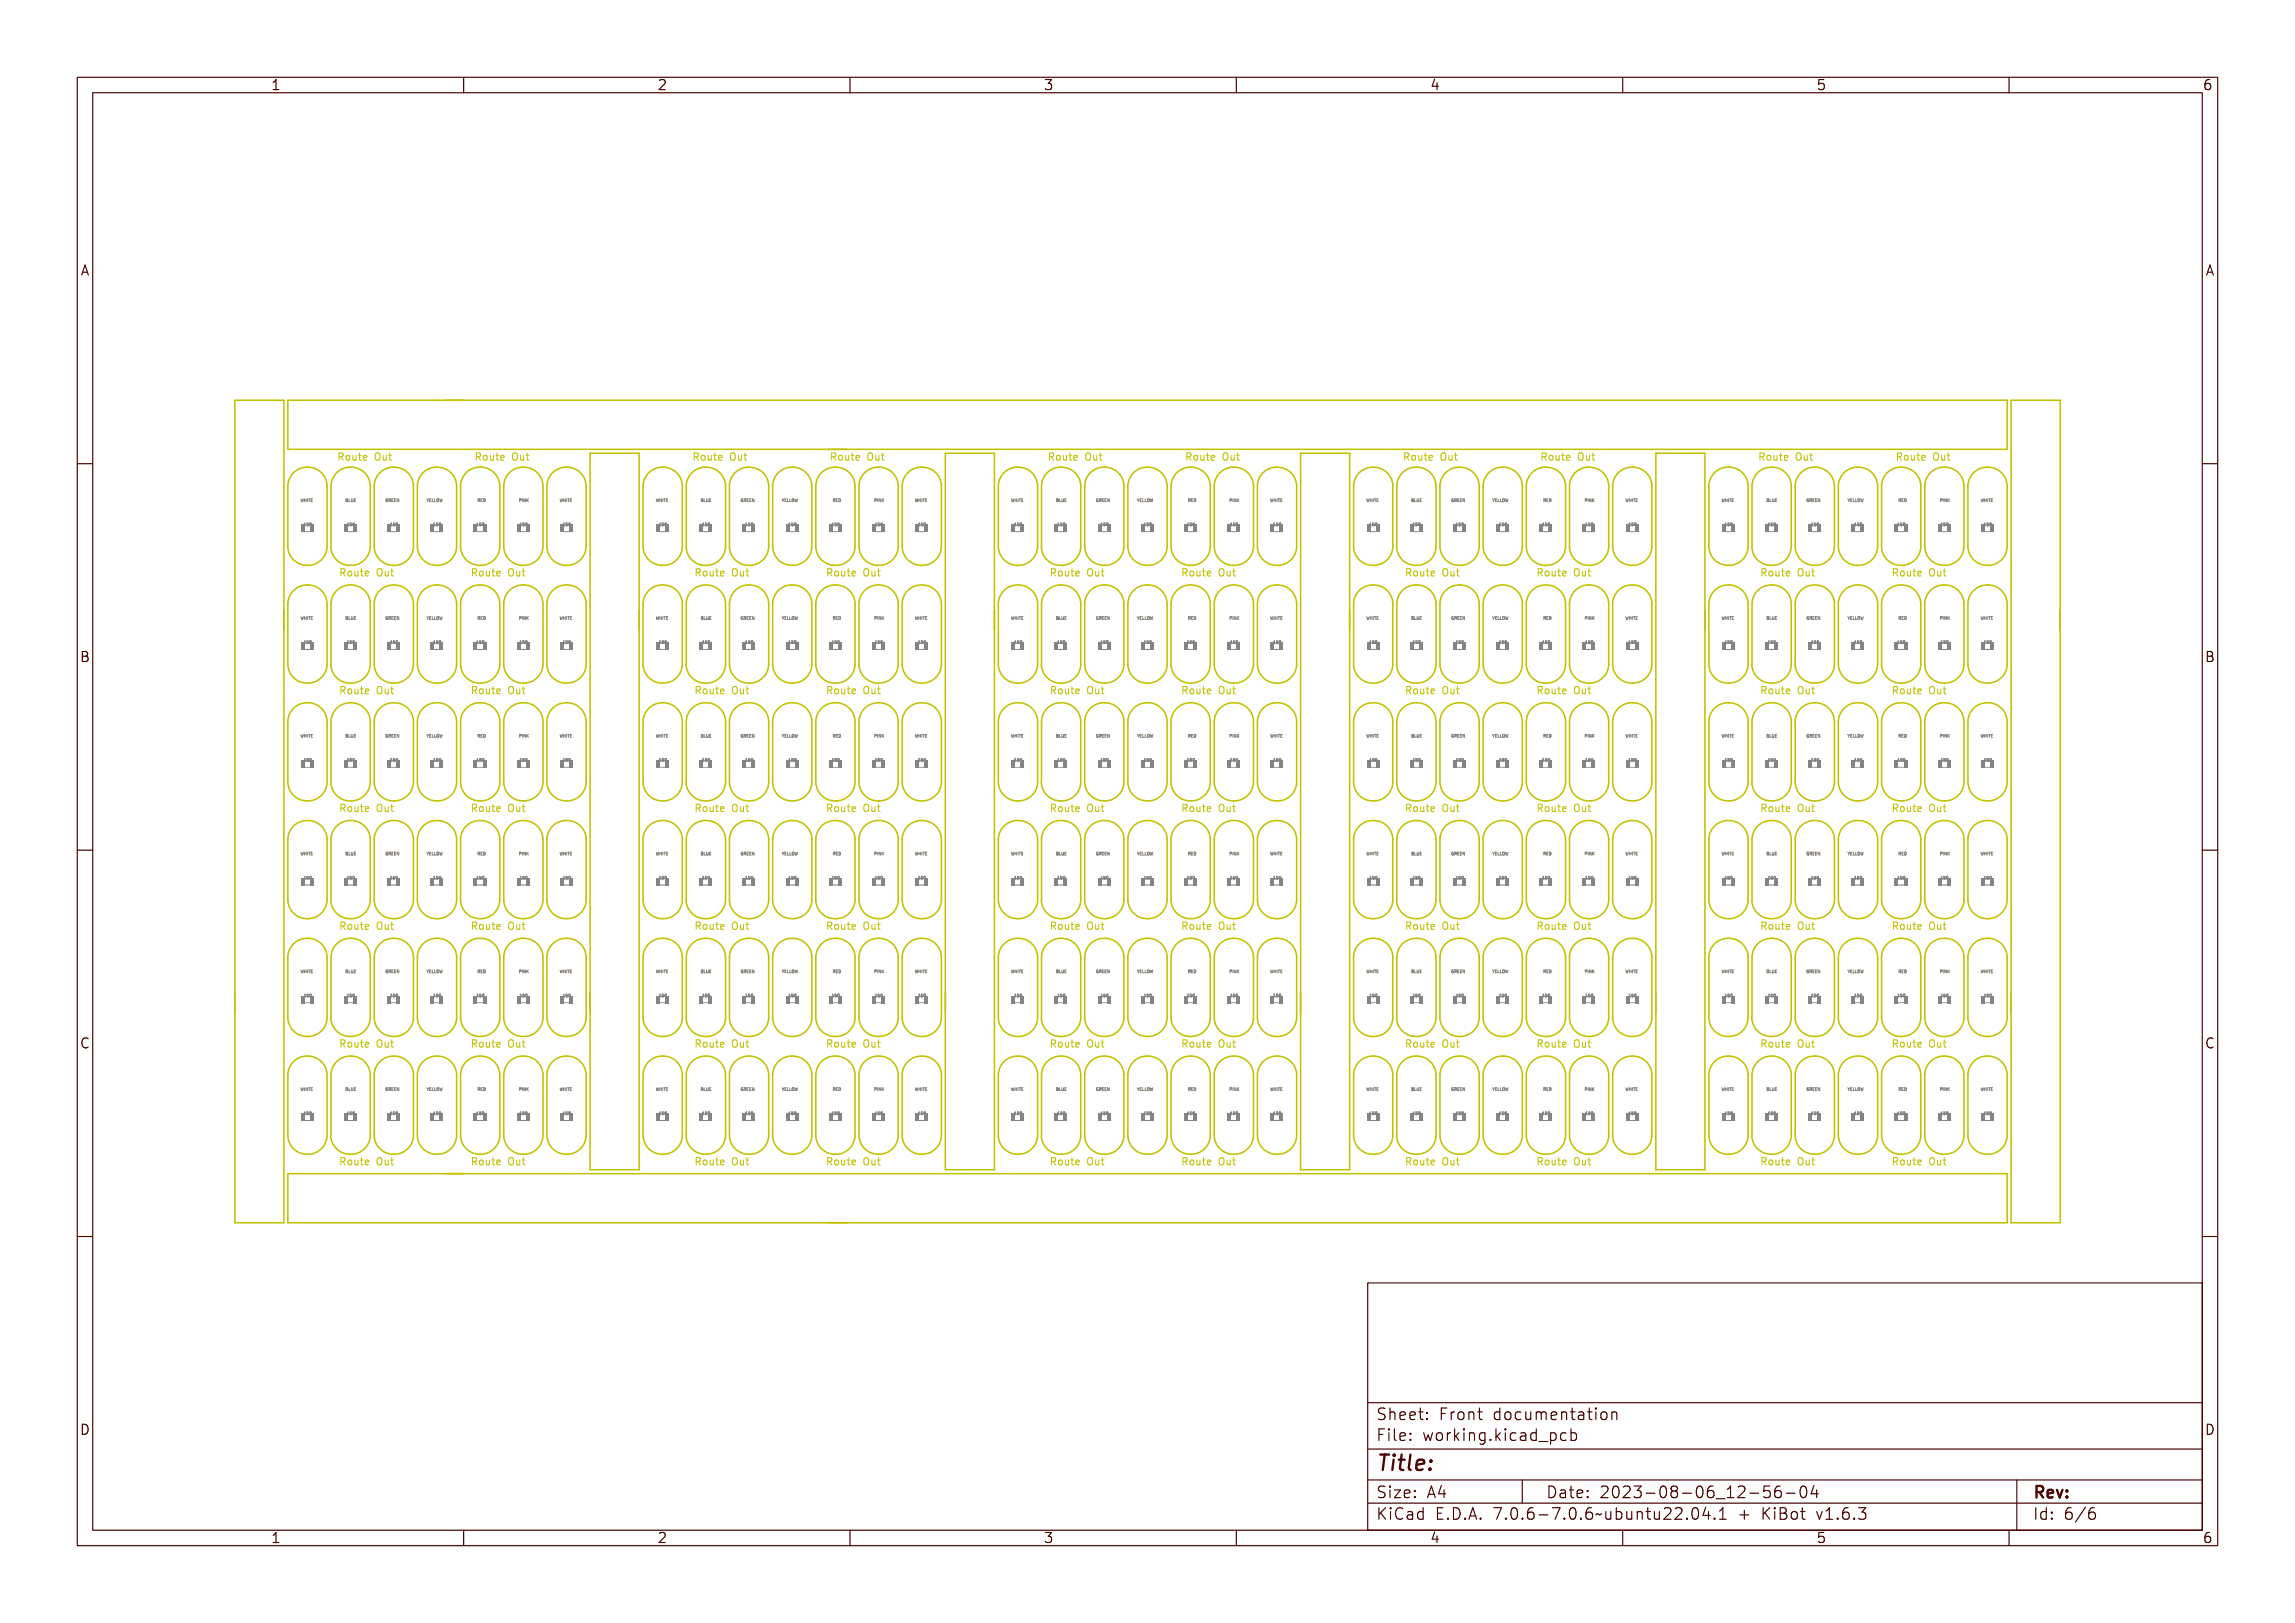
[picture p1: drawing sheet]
<svg xmlns="http://www.w3.org/2000/svg" width="297mm" height="210mm" viewBox="0 0 297 210" stroke-linecap="round" stroke-linejoin="round" font-family="sans-serif">
<defs><g id="words">
<text font-size="2.7" fill="#480000" x="178" y="190.3">Title:</text>
<g font-size="2" fill="#480000">
<text x="178" y="183.7">Sheet: Front documentation</text>
<text x="178" y="186.5">File: working.kicad_pcb</text>
<text x="178" y="193.9">Size: A4</text>
<text x="178" y="196.6">KiCad E.D.A. 7.0.6-7.0.6~ubuntu22.04.1 + KiBot v1.6.3</text>
<text x="200" y="193.9">Date: 2023-08-06_12-56-04</text>
<text x="263" y="196.6">Id: 6/6</text>
<text x="263" y="193.9">Rev:</text>
</g>
<g font-size="1.7" fill="#480000">
<text x="35" y="11.7">1</text>
<text x="85" y="11.7">2</text>
<text x="135" y="11.7">3</text>
<text x="185" y="11.7">4</text>
<text x="235" y="11.7">5</text>
<text x="285" y="11.7">6</text>
<text x="10.5" y="35.7">A</text>
<text x="285.5" y="35.7">A</text>
<text x="10.5" y="85.6">B</text>
<text x="285.5" y="85.6">B</text>
<text x="10.5" y="135.7">C</text>
<text x="285.5" y="135.7">C</text>
<text x="10.5" y="185.6">D</text>
<text x="285.5" y="185.6">D</text>
<text x="35" y="199.7">1</text>
<text x="85" y="199.7">2</text>
<text x="135" y="199.7">3</text>
<text x="185" y="199.7">4</text>
<text x="235" y="199.7">5</text>
<text x="285" y="199.7">6</text>
</g>
<g font-size="1.3" fill="#c2c200">
<text x="43.6" y="59.7">Route Out</text>
<text x="61.4" y="59.7">Route Out</text>
<text x="89.6" y="59.7">Route Out</text>
<text x="107.4" y="59.7">Route Out</text>
<text x="135.5" y="59.7">Route Out</text>
<text x="153.3" y="59.7">Route Out</text>
<text x="181.5" y="59.7">Route Out</text>
<text x="199.3" y="59.7">Route Out</text>
<text x="227.5" y="59.7">Route Out</text>
<text x="245.3" y="59.7">Route Out</text>
<text x="43.9" y="74.7">Route Out</text>
<text x="60.9" y="74.7">Route Out</text>
<text x="89.8" y="74.7">Route Out</text>
<text x="106.8" y="74.7">Route Out</text>
<text x="135.8" y="74.7">Route Out</text>
<text x="152.8" y="74.7">Route Out</text>
<text x="181.8" y="74.7">Route Out</text>
<text x="198.8" y="74.7">Route Out</text>
<text x="227.7" y="74.7">Route Out</text>
<text x="244.8" y="74.7">Route Out</text>
<text x="43.9" y="89.9">Route Out</text>
<text x="60.9" y="89.9">Route Out</text>
<text x="89.8" y="89.9">Route Out</text>
<text x="106.8" y="89.9">Route Out</text>
<text x="135.8" y="89.9">Route Out</text>
<text x="152.8" y="89.9">Route Out</text>
<text x="181.8" y="89.9">Route Out</text>
<text x="198.8" y="89.9">Route Out</text>
<text x="227.7" y="89.9">Route Out</text>
<text x="244.8" y="89.9">Route Out</text>
<text x="43.9" y="105.1">Route Out</text>
<text x="60.9" y="105.1">Route Out</text>
<text x="89.8" y="105.1">Route Out</text>
<text x="106.8" y="105.1">Route Out</text>
<text x="135.8" y="105.1">Route Out</text>
<text x="152.8" y="105.1">Route Out</text>
<text x="181.8" y="105.1">Route Out</text>
<text x="198.8" y="105.1">Route Out</text>
<text x="227.7" y="105.1">Route Out</text>
<text x="244.8" y="105.1">Route Out</text>
<text x="43.9" y="120.4">Route Out</text>
<text x="60.9" y="120.4">Route Out</text>
<text x="89.8" y="120.4">Route Out</text>
<text x="106.8" y="120.4">Route Out</text>
<text x="135.8" y="120.4">Route Out</text>
<text x="152.8" y="120.4">Route Out</text>
<text x="181.8" y="120.4">Route Out</text>
<text x="198.8" y="120.4">Route Out</text>
<text x="227.7" y="120.4">Route Out</text>
<text x="244.8" y="120.4">Route Out</text>
<text x="43.9" y="135.6">Route Out</text>
<text x="60.9" y="135.6">Route Out</text>
<text x="89.8" y="135.6">Route Out</text>
<text x="106.8" y="135.6">Route Out</text>
<text x="135.8" y="135.6">Route Out</text>
<text x="152.8" y="135.6">Route Out</text>
<text x="181.8" y="135.6">Route Out</text>
<text x="198.8" y="135.6">Route Out</text>
<text x="227.7" y="135.6">Route Out</text>
<text x="244.8" y="135.6">Route Out</text>
<text x="43.9" y="150.9">Route Out</text>
<text x="60.9" y="150.9">Route Out</text>
<text x="89.8" y="150.9">Route Out</text>
<text x="106.8" y="150.9">Route Out</text>
<text x="135.8" y="150.9">Route Out</text>
<text x="152.8" y="150.9">Route Out</text>
<text x="181.8" y="150.9">Route Out</text>
<text x="198.8" y="150.9">Route Out</text>
<text x="227.7" y="150.9">Route Out</text>
<text x="244.8" y="150.9">Route Out</text>
</g>
<g font-size=".5" fill="#848484">
<text x="39" y="64.9">WHITE</text>
<text x="44.9" y="64.9">BLUE</text>
<text x="50.2" y="64.9">GREEN</text>
<text x="55.5" y="64.9">YELLOW</text>
<text x="62" y="64.9">RED</text>
<text x="67.3" y="64.9">PINK</text>
<text x="72.6" y="64.9">WHITE</text>
<text x="85" y="64.9">WHITE</text>
<text x="90.9" y="64.9">BLUE</text>
<text x="96.2" y="64.9">GREEN</text>
<text x="101.5" y="64.9">YELLOW</text>
<text x="108" y="64.9">RED</text>
<text x="113.3" y="64.9">PINK</text>
<text x="118.5" y="64.9">WHITE</text>
<text x="131" y="64.9">WHITE</text>
<text x="136.9" y="64.9">BLUE</text>
<text x="142.2" y="64.9">GREEN</text>
<text x="147.5" y="64.9">YELLOW</text>
<text x="153.9" y="64.9">RED</text>
<text x="159.2" y="64.9">PINK</text>
<text x="164.5" y="64.9">WHITE</text>
<text x="177" y="64.9">WHITE</text>
<text x="182.8" y="64.9">BLUE</text>
<text x="188.1" y="64.9">GREEN</text>
<text x="193.4" y="64.9">YELLOW</text>
<text x="199.9" y="64.9">RED</text>
<text x="205.2" y="64.9">PINK</text>
<text x="210.5" y="64.9">WHITE</text>
<text x="222.9" y="64.9">WHITE</text>
<text x="228.8" y="64.9">BLUE</text>
<text x="234.1" y="64.9">GREEN</text>
<text x="239.4" y="64.9">YELLOW</text>
<text x="245.9" y="64.9">RED</text>
<text x="251.2" y="64.9">PINK</text>
<text x="256.5" y="64.9">WHITE</text>
<text x="39.3" y="68.1">150</text>
<text x="44.8" y="68.1">150</text>
<text x="50.4" y="68.1">150</text>
<text x="56" y="68.1">150</text>
<text x="61.6" y="68.1">150</text>
<text x="67.2" y="68.1">150</text>
<text x="72.8" y="68.1">150</text>
<text x="85.2" y="68.1">150</text>
<text x="90.8" y="68.1">150</text>
<text x="96.4" y="68.1">150</text>
<text x="102" y="68.1">150</text>
<text x="107.6" y="68.1">150</text>
<text x="113.2" y="68.1">150</text>
<text x="118.8" y="68.1">150</text>
<text x="131.2" y="68.1">150</text>
<text x="136.8" y="68.1">150</text>
<text x="142.4" y="68.1">150</text>
<text x="148" y="68.1">150</text>
<text x="153.6" y="68.1">150</text>
<text x="159.1" y="68.1">150</text>
<text x="164.7" y="68.1">150</text>
<text x="177.2" y="68.1">150</text>
<text x="182.8" y="68.1">150</text>
<text x="188.4" y="68.1">150</text>
<text x="193.9" y="68.1">150</text>
<text x="199.5" y="68.1">150</text>
<text x="205.1" y="68.1">150</text>
<text x="210.7" y="68.1">150</text>
<text x="223.2" y="68.1">150</text>
<text x="228.7" y="68.1">150</text>
<text x="234.3" y="68.1">150</text>
<text x="239.9" y="68.1">150</text>
<text x="245.5" y="68.1">150</text>
<text x="251.1" y="68.1">150</text>
<text x="256.7" y="68.1">150</text>
<text x="39" y="80.2">WHITE</text>
<text x="39.3" y="83.3">150</text>
<text x="44.8" y="83.3">150</text>
<text x="44.9" y="80.2">BLUE</text>
<text x="50.2" y="80.2">GREEN</text>
<text x="50.4" y="83.3">150</text>
<text x="55.5" y="80.2">YELLOW</text>
<text x="56" y="83.3">150</text>
<text x="61.6" y="83.3">150</text>
<text x="62" y="80.2">RED</text>
<text x="67.2" y="83.3">150</text>
<text x="67.3" y="80.2">PINK</text>
<text x="72.6" y="80.2">WHITE</text>
<text x="72.8" y="83.3">150</text>
<text x="85" y="80.2">WHITE</text>
<text x="85.2" y="83.3">150</text>
<text x="90.8" y="83.3">150</text>
<text x="90.9" y="80.2">BLUE</text>
<text x="96.2" y="80.2">GREEN</text>
<text x="96.4" y="83.3">150</text>
<text x="101.5" y="80.2">YELLOW</text>
<text x="102" y="83.3">150</text>
<text x="107.6" y="83.3">150</text>
<text x="108" y="80.2">RED</text>
<text x="113.2" y="83.3">150</text>
<text x="113.3" y="80.2">PINK</text>
<text x="118.5" y="80.2">WHITE</text>
<text x="118.8" y="83.3">150</text>
<text x="131" y="80.2">WHITE</text>
<text x="131.2" y="83.3">150</text>
<text x="136.8" y="83.3">150</text>
<text x="136.9" y="80.2">BLUE</text>
<text x="142.2" y="80.2">GREEN</text>
<text x="142.4" y="83.3">150</text>
<text x="147.5" y="80.2">YELLOW</text>
<text x="148" y="83.3">150</text>
<text x="153.6" y="83.3">150</text>
<text x="153.9" y="80.2">RED</text>
<text x="159.1" y="83.3">150</text>
<text x="159.2" y="80.2">PINK</text>
<text x="164.5" y="80.2">WHITE</text>
<text x="164.7" y="83.3">150</text>
<text x="177" y="80.2">WHITE</text>
<text x="177.2" y="83.3">150</text>
<text x="182.8" y="83.3">150</text>
<text x="182.8" y="80.2">BLUE</text>
<text x="188.1" y="80.2">GREEN</text>
<text x="188.4" y="83.3">150</text>
<text x="193.4" y="80.2">YELLOW</text>
<text x="193.9" y="83.3">150</text>
<text x="199.5" y="83.3">150</text>
<text x="199.9" y="80.2">RED</text>
<text x="205.1" y="83.3">150</text>
<text x="205.2" y="80.2">PINK</text>
<text x="210.5" y="80.2">WHITE</text>
<text x="210.7" y="83.3">150</text>
<text x="222.9" y="80.2">WHITE</text>
<text x="223.2" y="83.3">150</text>
<text x="228.7" y="83.3">150</text>
<text x="228.8" y="80.2">BLUE</text>
<text x="234.1" y="80.2">GREEN</text>
<text x="234.3" y="83.3">150</text>
<text x="239.4" y="80.2">YELLOW</text>
<text x="239.9" y="83.3">150</text>
<text x="245.5" y="83.3">150</text>
<text x="245.9" y="80.2">RED</text>
<text x="251.1" y="83.3">150</text>
<text x="251.2" y="80.2">PINK</text>
<text x="256.5" y="80.2">WHITE</text>
<text x="256.7" y="83.3">150</text>
<text x="39" y="95.4">WHITE</text>
<text x="44.9" y="95.4">BLUE</text>
<text x="50.2" y="95.4">GREEN</text>
<text x="55.5" y="95.4">YELLOW</text>
<text x="62" y="95.4">RED</text>
<text x="67.3" y="95.4">PINK</text>
<text x="72.6" y="95.4">WHITE</text>
<text x="85" y="95.4">WHITE</text>
<text x="90.9" y="95.4">BLUE</text>
<text x="96.2" y="95.4">GREEN</text>
<text x="101.5" y="95.4">YELLOW</text>
<text x="108" y="95.4">RED</text>
<text x="113.3" y="95.4">PINK</text>
<text x="118.5" y="95.4">WHITE</text>
<text x="131" y="95.4">WHITE</text>
<text x="136.9" y="95.4">BLUE</text>
<text x="142.2" y="95.4">GREEN</text>
<text x="147.5" y="95.4">YELLOW</text>
<text x="153.9" y="95.4">RED</text>
<text x="159.2" y="95.4">PINK</text>
<text x="164.5" y="95.4">WHITE</text>
<text x="177" y="95.4">WHITE</text>
<text x="182.8" y="95.4">BLUE</text>
<text x="188.1" y="95.4">GREEN</text>
<text x="193.4" y="95.4">YELLOW</text>
<text x="199.9" y="95.4">RED</text>
<text x="205.2" y="95.4">PINK</text>
<text x="210.5" y="95.4">WHITE</text>
<text x="222.9" y="95.4">WHITE</text>
<text x="228.8" y="95.4">BLUE</text>
<text x="234.1" y="95.4">GREEN</text>
<text x="239.4" y="95.4">YELLOW</text>
<text x="245.9" y="95.4">RED</text>
<text x="251.2" y="95.4">PINK</text>
<text x="256.5" y="95.4">WHITE</text>
<text x="39.3" y="98.5">150</text>
<text x="44.8" y="98.5">150</text>
<text x="50.4" y="98.5">150</text>
<text x="56" y="98.5">150</text>
<text x="61.6" y="98.5">150</text>
<text x="67.2" y="98.5">150</text>
<text x="72.8" y="98.5">150</text>
<text x="85.2" y="98.5">150</text>
<text x="90.8" y="98.5">150</text>
<text x="96.4" y="98.5">150</text>
<text x="102" y="98.5">150</text>
<text x="107.6" y="98.5">150</text>
<text x="113.2" y="98.5">150</text>
<text x="118.8" y="98.5">150</text>
<text x="131.2" y="98.5">150</text>
<text x="136.8" y="98.5">150</text>
<text x="142.4" y="98.5">150</text>
<text x="148" y="98.5">150</text>
<text x="153.6" y="98.5">150</text>
<text x="159.1" y="98.5">150</text>
<text x="164.7" y="98.5">150</text>
<text x="177.2" y="98.5">150</text>
<text x="182.8" y="98.5">150</text>
<text x="188.4" y="98.5">150</text>
<text x="193.9" y="98.5">150</text>
<text x="199.5" y="98.5">150</text>
<text x="205.1" y="98.5">150</text>
<text x="210.7" y="98.5">150</text>
<text x="223.2" y="98.5">150</text>
<text x="228.7" y="98.5">150</text>
<text x="234.3" y="98.5">150</text>
<text x="239.9" y="98.5">150</text>
<text x="245.5" y="98.5">150</text>
<text x="251.1" y="98.5">150</text>
<text x="256.7" y="98.5">150</text>
<text x="39" y="110.7">WHITE</text>
<text x="39.3" y="113.8">150</text>
<text x="44.8" y="113.8">150</text>
<text x="44.9" y="110.7">BLUE</text>
<text x="50.2" y="110.7">GREEN</text>
<text x="50.4" y="113.8">150</text>
<text x="55.5" y="110.7">YELLOW</text>
<text x="56" y="113.8">150</text>
<text x="61.6" y="113.8">150</text>
<text x="62" y="110.7">RED</text>
<text x="67.2" y="113.8">150</text>
<text x="67.3" y="110.7">PINK</text>
<text x="72.6" y="110.7">WHITE</text>
<text x="72.8" y="113.8">150</text>
<text x="85" y="110.7">WHITE</text>
<text x="85.2" y="113.8">150</text>
<text x="90.8" y="113.8">150</text>
<text x="90.9" y="110.7">BLUE</text>
<text x="96.2" y="110.7">GREEN</text>
<text x="96.4" y="113.8">150</text>
<text x="101.5" y="110.7">YELLOW</text>
<text x="102" y="113.8">150</text>
<text x="107.6" y="113.8">150</text>
<text x="108" y="110.7">RED</text>
<text x="113.2" y="113.8">150</text>
<text x="113.3" y="110.7">PINK</text>
<text x="118.5" y="110.7">WHITE</text>
<text x="118.8" y="113.8">150</text>
<text x="131" y="110.7">WHITE</text>
<text x="131.2" y="113.8">150</text>
<text x="136.8" y="113.8">150</text>
<text x="136.9" y="110.7">BLUE</text>
<text x="142.2" y="110.7">GREEN</text>
<text x="142.4" y="113.8">150</text>
<text x="147.5" y="110.7">YELLOW</text>
<text x="148" y="113.8">150</text>
<text x="153.6" y="113.8">150</text>
<text x="153.9" y="110.7">RED</text>
<text x="159.1" y="113.8">150</text>
<text x="159.2" y="110.7">PINK</text>
<text x="164.5" y="110.7">WHITE</text>
<text x="164.7" y="113.8">150</text>
<text x="177" y="110.7">WHITE</text>
<text x="177.2" y="113.8">150</text>
<text x="182.8" y="113.8">150</text>
<text x="182.8" y="110.7">BLUE</text>
<text x="188.1" y="110.7">GREEN</text>
<text x="188.4" y="113.8">150</text>
<text x="193.4" y="110.7">YELLOW</text>
<text x="193.9" y="113.8">150</text>
<text x="199.5" y="113.8">150</text>
<text x="199.9" y="110.7">RED</text>
<text x="205.1" y="113.8">150</text>
<text x="205.2" y="110.7">PINK</text>
<text x="210.5" y="110.7">WHITE</text>
<text x="210.7" y="113.8">150</text>
<text x="222.9" y="110.7">WHITE</text>
<text x="223.2" y="113.8">150</text>
<text x="228.7" y="113.8">150</text>
<text x="228.8" y="110.7">BLUE</text>
<text x="234.1" y="110.7">GREEN</text>
<text x="234.3" y="113.8">150</text>
<text x="239.4" y="110.7">YELLOW</text>
<text x="239.9" y="113.8">150</text>
<text x="245.5" y="113.8">150</text>
<text x="245.9" y="110.7">RED</text>
<text x="251.1" y="113.8">150</text>
<text x="251.2" y="110.7">PINK</text>
<text x="256.5" y="110.7">WHITE</text>
<text x="256.7" y="113.8">150</text>
<text x="39" y="125.9">WHITE</text>
<text x="44.9" y="125.9">BLUE</text>
<text x="50.2" y="125.9">GREEN</text>
<text x="55.5" y="125.9">YELLOW</text>
<text x="62" y="125.9">RED</text>
<text x="67.3" y="125.9">PINK</text>
<text x="72.6" y="125.9">WHITE</text>
<text x="85" y="125.9">WHITE</text>
<text x="90.9" y="125.9">BLUE</text>
<text x="96.2" y="125.9">GREEN</text>
<text x="101.5" y="125.9">YELLOW</text>
<text x="108" y="125.9">RED</text>
<text x="113.3" y="125.9">PINK</text>
<text x="118.5" y="125.9">WHITE</text>
<text x="131" y="125.9">WHITE</text>
<text x="136.9" y="125.9">BLUE</text>
<text x="142.2" y="125.9">GREEN</text>
<text x="147.5" y="125.9">YELLOW</text>
<text x="153.9" y="125.9">RED</text>
<text x="159.2" y="125.9">PINK</text>
<text x="164.5" y="125.9">WHITE</text>
<text x="177" y="125.9">WHITE</text>
<text x="182.8" y="125.9">BLUE</text>
<text x="188.1" y="125.9">GREEN</text>
<text x="193.4" y="125.9">YELLOW</text>
<text x="199.9" y="125.9">RED</text>
<text x="205.2" y="125.9">PINK</text>
<text x="210.5" y="125.9">WHITE</text>
<text x="222.9" y="125.9">WHITE</text>
<text x="228.8" y="125.9">BLUE</text>
<text x="234.1" y="125.9">GREEN</text>
<text x="239.4" y="125.9">YELLOW</text>
<text x="245.9" y="125.9">RED</text>
<text x="251.2" y="125.9">PINK</text>
<text x="256.5" y="125.9">WHITE</text>
<text x="39.3" y="129">150</text>
<text x="44.8" y="129">150</text>
<text x="50.4" y="129">150</text>
<text x="56" y="129">150</text>
<text x="61.6" y="129">150</text>
<text x="67.2" y="129">150</text>
<text x="72.8" y="129">150</text>
<text x="85.2" y="129">150</text>
<text x="90.8" y="129">150</text>
<text x="96.4" y="129">150</text>
<text x="102" y="129">150</text>
<text x="107.6" y="129">150</text>
<text x="113.2" y="129">150</text>
<text x="118.8" y="129">150</text>
<text x="131.2" y="129">150</text>
<text x="136.8" y="129">150</text>
<text x="142.4" y="129">150</text>
<text x="148" y="129">150</text>
<text x="153.6" y="129">150</text>
<text x="159.1" y="129">150</text>
<text x="164.7" y="129">150</text>
<text x="177.2" y="129">150</text>
<text x="182.8" y="129">150</text>
<text x="188.4" y="129">150</text>
<text x="193.9" y="129">150</text>
<text x="199.5" y="129">150</text>
<text x="205.1" y="129">150</text>
<text x="210.7" y="129">150</text>
<text x="223.2" y="129">150</text>
<text x="228.7" y="129">150</text>
<text x="234.3" y="129">150</text>
<text x="239.9" y="129">150</text>
<text x="245.5" y="129">150</text>
<text x="251.1" y="129">150</text>
<text x="256.7" y="129">150</text>
<text x="39" y="141.1">WHITE</text>
<text x="44.9" y="141.1">BLUE</text>
<text x="50.2" y="141.1">GREEN</text>
<text x="55.5" y="141.1">YELLOW</text>
<text x="62" y="141.1">RED</text>
<text x="67.3" y="141.1">PINK</text>
<text x="72.6" y="141.1">WHITE</text>
<text x="85" y="141.1">WHITE</text>
<text x="90.9" y="141.1">BLUE</text>
<text x="96.2" y="141.1">GREEN</text>
<text x="101.5" y="141.1">YELLOW</text>
<text x="108" y="141.1">RED</text>
<text x="113.3" y="141.1">PINK</text>
<text x="118.5" y="141.1">WHITE</text>
<text x="131" y="141.1">WHITE</text>
<text x="136.9" y="141.1">BLUE</text>
<text x="142.2" y="141.1">GREEN</text>
<text x="147.5" y="141.1">YELLOW</text>
<text x="153.9" y="141.1">RED</text>
<text x="159.2" y="141.1">PINK</text>
<text x="164.5" y="141.1">WHITE</text>
<text x="177" y="141.1">WHITE</text>
<text x="182.8" y="141.1">BLUE</text>
<text x="188.1" y="141.1">GREEN</text>
<text x="193.4" y="141.1">YELLOW</text>
<text x="199.9" y="141.1">RED</text>
<text x="205.2" y="141.1">PINK</text>
<text x="210.5" y="141.1">WHITE</text>
<text x="222.9" y="141.1">WHITE</text>
<text x="228.8" y="141.1">BLUE</text>
<text x="234.1" y="141.1">GREEN</text>
<text x="239.4" y="141.1">YELLOW</text>
<text x="245.9" y="141.1">RED</text>
<text x="251.2" y="141.1">PINK</text>
<text x="256.5" y="141.1">WHITE</text>
<text x="39.3" y="144.3">150</text>
<text x="44.8" y="144.3">150</text>
<text x="50.4" y="144.3">150</text>
<text x="56" y="144.3">150</text>
<text x="61.6" y="144.3">150</text>
<text x="67.2" y="144.3">150</text>
<text x="72.8" y="144.3">150</text>
<text x="85.2" y="144.3">150</text>
<text x="90.8" y="144.3">150</text>
<text x="96.4" y="144.3">150</text>
<text x="102" y="144.3">150</text>
<text x="107.6" y="144.3">150</text>
<text x="113.2" y="144.3">150</text>
<text x="118.8" y="144.3">150</text>
<text x="131.2" y="144.3">150</text>
<text x="136.8" y="144.3">150</text>
<text x="142.4" y="144.3">150</text>
<text x="148" y="144.3">150</text>
<text x="153.6" y="144.3">150</text>
<text x="159.1" y="144.3">150</text>
<text x="164.7" y="144.3">150</text>
<text x="177.2" y="144.3">150</text>
<text x="182.8" y="144.3">150</text>
<text x="188.4" y="144.3">150</text>
<text x="193.9" y="144.3">150</text>
<text x="199.5" y="144.3">150</text>
<text x="205.1" y="144.3">150</text>
<text x="210.7" y="144.3">150</text>
<text x="223.2" y="144.3">150</text>
<text x="228.7" y="144.3">150</text>
<text x="234.3" y="144.3">150</text>
<text x="239.9" y="144.3">150</text>
<text x="245.5" y="144.3">150</text>
<text x="251.1" y="144.3">150</text>
<text x="256.7" y="144.3">150</text>
</g>
</g></defs>
<g fill="none" stroke="#848484" stroke-width=".13">
<path d="M39 79.8l.1 .3 .1-.2 .1 .2v-.3v.4l-.1-.2-.1 .2zM39 64.6l.1 .3 .1-.2 .1 .2v-.3v.3l-.1-.2-.1 .2zM39.3 67.7h.2v.3v.1h-.2l.1-.1v-.3zM39.4 79.8v.2h.2v-.2v.4v-.2h-.2v.2zM39.4 64.6v.1h.2v-.1v.3v-.1h-.2v.1zM39.6 67.7h.2h-.1v.1a.12 .12 0 0 1 .1 .1 .12 .12 0 0 1 0 .1 .12 .12 0 0 1-.2 0l.2-.1h-.2zM39.7 79.8h.2h-.1v.3l.1 .1h-.2l.1-.1v-.3zM39.7 64.6h.2h-.1v.3h.1h-.2h.1v-.3zM39.9 67.7h.1a.17 .17 0 0 1 .1 .2 .17 .17 0 0 1-.2 .1zM40 79.8h.2h-.1v.4v-.4zM40 64.6h.2h-.1v.3v-.3zM40 67.7l.1 .1-.1 .2z"/>
<path d="M40.3 79.8h.2h-.2v.2h.2h-.2v.1l.2 .1h-.2zM40.3 64.6h.2h-.2v.1h.2l-.2 .1v.1h.2h-.2zM44.8 80h.1M44.8 64.7h.1M44.9 79.8h-.1v.4h.1M44.9 64.5h-.1v.4h.1M44.9 67.7h.1v.3l.1 .1h-.2l.1-.1v-.3zM45 64.6h.2l-.1 .1a.11 .11 0 0 1 .1 .2 .1 .1 0 0 1-.1 0h-.1zM45 79.8h.2l-.1 .2a.1 .1 0 0 1 .1 .1 .1 .1 0 0 1-.1 .1h-.1zM45 64.8h.1v.1h-.1zM45 64.6h.1v.1h-.1zM45 80h.1v.1h-.1z"/>
<path d="M45 79.8l.1 .1-.1 .1zM45.2 67.7h.2h-.2v.1a.12 .12 0 0 1 .2 .1 .12 .12 0 0 1-.1 .1 .12 .12 0 0 1-.1 0l.2-.1h-.2zM45.3 64.6v.3h.2h-.2zM45.3 79.8v.3l.2 .1h-.2zM45.5 67.7h.1a.17 .17 0 0 1 .1 .2 .17 .17 0 0 1-.2 .1zM45.6 64.6v.3h.1v-.3l.1 .2a.12 .12 0 0 1-.1 .1 .12 .12 0 0 1-.1-.1zM45.6 79.8v.3h.1v-.3l.1 .2a.12 .12 0 0 1-.1 .2 .12 .12 0 0 1-.1-.2zM45.6 67.7l.1 .1-.1 .2zM45.9 64.6h.2h-.2v.1h.2l-.2 .1v.1h.2h-.2zM45.9 79.8h.2h-.2v.2h.2h-.2v.1l.2 .1h-.2zM50.1 64.5a.2 .2 0 0 0-.2 .2 .2 .2 0 0 0 .2 .2M50.1 79.8a.2 .2 0 0 0-.2 .2 .2 .2 0 0 0 .2 .2"/>
<path d="M50.3 64.6h.1h.1a.13 .13 0 0 0-.2 .1 .13 .13 0 0 0 .1 .2v-.2h.1v.2a.18 .18 0 0 1-.3 0 .18 .18 0 0 1 .1-.3zM50.3 79.9l.1-.1 .1 .1a.13 .13 0 0 0-.2 .1 .13 .13 0 0 0 .1 .1v-.1h.1v.1a.18 .18 0 0 1-.3 0 .18 .18 0 0 1 .1-.2zM50.5 67.7h.1v.3l.1 .1h-.2l.1-.1v-.3zM50.5 64.6h.3l-.1 .2 .1 .1-.2-.1-.1 .1zM50.5 79.8h.2v.2l.1 .2-.2-.2-.1 .2zM50.6 64.6h.1v.1h-.1zM50.6 79.8l.1 .2h-.1zM50.8 67.7h.2h-.2v.1a.12 .12 0 0 1 .2 .1 .12 .12 0 0 1-.1 .1 .12 .12 0 0 1-.1 0l.1-.1h-.1zM50.9 64.6h.2h-.2v.1h.2l-.2 .1v.1h.2h-.2zM50.9 79.8h.2h-.2v.2h.2h-.2v.1l.2 .1h-.2zM51.1 67.7a.17 .17 0 0 1 .2 .2 .17 .17 0 0 1-.2 .1zM51.2 67.7l.1 .1-.1 .2z"/>
<path d="M51.2 64.6h.2h-.2v.1h.2l-.2 .1v.1h.2h-.2zM51.2 79.8h.2h-.2v.2h.2h-.2v.1l.2 .1h-.2zM51.5 64.6l.1 .3 .1-.3v.3l-.2-.3v.3zM51.5 79.8l.1 .3 .1-.3v.4l-.2-.3v.3zM55.2 79.8l.2 .2M55.2 64.5l.2 .2M55.5 79.8l.2 .2 .1-.2-.1 .4zM55.5 64.6l.2 .1 .1-.1-.1 .3zM55.9 79.8h.2h-.2v.2h.2h-.2v.1l.2 .1h-.2zM55.9 64.6h.2h-.2v.1h.2l-.2 .1v.1h.2h-.2zM56.1 67.7h.1v.3l.1 .1h-.2l.1-.1v-.3zM56.2 79.8v.3l.2 .1h-.2z"/>
<path d="M56.2 64.6v.3h.2h-.2zM56.4 67.7h.2h-.2v.1a.12 .12 0 0 1 .2 .1 .12 .12 0 0 1-.1 .1 .12 .12 0 0 1-.1 0l.1-.1h-.1zM56.5 79.8v.3l.2 .1h-.2zM56.5 64.6v.3h.2h-.2zM56.7 67.7a.17 .17 0 0 1 .2 .2 .17 .17 0 0 1-.2 .1zM56.7 67.7l.1 .1v.2zM56.8 79.8a.17 .17 0 0 1 .2 .2 .17 .17 0 0 1-.2 .1zM56.8 64.6a.17 .17 0 0 1 .2 .2 .17 .17 0 0 1-.2 .1zM56.8 79.9h.1v.2zM56.8 64.6l.1 .1v.2zM57 79.8l.1 .3v-.2l.1 .2 .1-.3v.4l-.1-.2-.1 .2zM57 64.6l.1 .3v-.2l.1 .2 .1-.3v.3l-.1-.2-.1 .2z"/>
<path d="M61.7 67.7h.1v.3l.1 .1h-.2l.1-.1v-.3zM62 67.7h.2h-.2v.1a.12 .12 0 0 1 .2 .1 .12 .12 0 0 1-.1 .1 .12 .12 0 0 1-.2 0l.2-.1h-.1zM62 79.8h.2v.2l.1 .2-.2-.2-.1 .2zM62 64.6h.2v.2l.1 .1-.2-.1-.1 .1zM62.1 79.8l.1 .2h-.1zM62.1 64.6h.1v.1h-.1zM62.3 67.7a.17 .17 0 0 1 .2 .2 .17 .17 0 0 1-.2 .1zM62.3 67.7l.1 .1v.2zM62.3 79.8h.3h-.2v.2h.2h-.2v.1l.2 .1h-.3zM62.3 64.6h.3h-.2v.1h.2l-.2 .1v.1h.2h-.3zM62.6 79.8a.19 .19 0 0 1 .3 .2 .19 .19 0 0 1-.3 .2zM62.6 64.6a.19 .19 0 0 1 .3 .2 .19 .19 0 0 1-.3 .1z"/>
<path d="M62.7 79.8a.14 .14 0 0 1 .1 .2 .14 .14 0 0 1-.1 .1zM62.7 64.6a.14 .14 0 0 1 .1 .2 .14 .14 0 0 1-.1 .1zM67.3 67.7h.1v.3l.1 .1h-.2v-.4zM67.3 79.8h.1a.14 .14 0 0 1 .2 .2 .12 .12 0 0 1-.2 0l-.1 .2zM67.3 64.6h.1a.12 .12 0 0 1 .2 .1 .12 .12 0 0 1-.2 .1l-.1 .1zM67.4 79.8l.1 .1v.1h-.1zM67.4 64.6h.1v.1h-.1zM67.6 67.7h.1h-.1v.1a.12 .12 0 0 1 .2 .1 .12 .12 0 0 1-.1 .1 .12 .12 0 0 1-.2 0l.2-.1h-.1zM67.6 79.8h.2v.3v.1h-.2l.1-.1v-.3zM67.6 64.6h.2v.3h-.2h.1v-.3zM67.9 67.7a.17 .17 0 0 1 .2 .2 .17 .17 0 0 1-.2 .1zM67.9 79.8l.2 .3 .1-.3v.4l-.2-.3-.1 .3z"/>
<path d="M67.9 64.6l.2 .3 .1-.3v.3l-.2-.3-.1 .3zM67.9 67.7l.1 .1v.2zM68.2 79.8l.1 .2 .2-.2-.2 .2 .2 .2-.2-.2-.1 .2zM68.2 64.6l.1 .1 .2-.1-.2 .1 .2 .2-.2-.1-.1 .1zM72.6 64.6v.3l.1-.2 .1 .2 .1-.3-.1 .3-.1-.2-.1 .2zM72.6 79.8v.3l.1-.2 .1 .2 .1-.3-.1 .4-.1-.2-.1 .2zM72.9 67.7h.1v.3l.1 .1h-.2v-.4zM72.9 64.6v.1h.2v-.1v.3v-.1h-.2v.1zM72.9 79.8v.2h.2v-.2v.4v-.2h-.2v.2zM73.1 67.7h.2h-.1v.1a.12 .12 0 0 1 .1 .1 .12 .12 0 0 1 0 .1 .12 .12 0 0 1-.2 0l.2-.1h-.2zM73.2 64.6h.2h-.1v.3h.1h-.2h.1v-.3zM73.2 79.8h.2h-.1v.3l.1 .1h-.2l.1-.1v-.3z"/>
<path d="M73.5 67.7a.17 .17 0 0 1 .2 .2 .17 .17 0 0 1-.2 .1zM73.5 64.6h.3h-.2v.3v-.3zM73.5 79.8h.3h-.2v.4v-.4zM73.5 67.7l.1 .1-.1 .2zM73.8 64.6h.2h-.1v.1h.1l-.1 .1v.1h.1h-.2zM73.8 79.8h.2h-.1v.2h.1h-.1v.1l.1 .1h-.2zM85 64.6l.1 .3v-.2l.1 .2 .1-.3v.3l-.1-.2-.1 .2zM85 79.8l.1 .3v-.2l.1 .2 .1-.3v.4l-.1-.2-.1 .2zM85.3 67.7h.1v.3l.1 .1h-.2l.1-.1v-.3zM85.3 64.6l.1 .1h.1l.1-.1v.3l-.1-.1h-.1l-.1 .1zM85.3 79.8l.1 .2h.1l.1-.2v.4l-.1-.2h-.1l-.1 .2zM85.6 67.7h.2h-.2v.1a.12 .12 0 0 1 .2 .1 .12 .12 0 0 1-.1 .1 .12 .12 0 0 1-.1 0l.1-.1h-.1z"/>
<path d="M85.7 64.6h.2h-.1l.1 .3h-.2v-.3zM85.7 79.8h.2h-.1l.1 .4h-.2v-.1v-.3zM85.9 67.7a.17 .17 0 0 1 .2 .2 .17 .17 0 0 1-.2 .1zM85.9 64.6h.3h-.1v.3l-.1-.3zM85.9 79.8h.3h-.1v.4l-.1-.4zM86 67.7l.1 .1-.1 .2zM86.3 64.6h.2h-.2v.1h.2l-.2 .1v.1h.2h-.2zM86.3 79.8h.2h-.2v.2h.2h-.2v.1l.2 .1h-.2zM90.8 80h.1M90.8 64.7h.1M90.9 79.8h-.1v.4h.1M90.9 64.5h-.1v.4h.1"/>
<path d="M90.9 67.7h.1v.3l.1 .1h-.2l.1-.4zM90.9 79.8h.2v.2a.1 .1 0 0 1 .1 .1 .11 .11 0 0 1-.2 .1h-.1zM90.9 64.6h.2v.1a.11 .11 0 0 1 .1 .2 .1 .1 0 0 1-.2 0h-.1zM91 80h.1v.1h-.1zM91 79.8l.1 .1-.1 .1zM91 64.8h.1v.1h-.1zM91 64.6h.1v.1h-.1zM91.2 67.7h.2h-.2v.1a.12 .12 0 0 1 .2 .1 .12 .12 0 0 1-.1 .1 .12 .12 0 0 1-.1 0l.1-.1h-.1zM91.3 79.8v.3l.2 .1h-.2zM91.3 64.6v.3h.2h-.2zM91.5 67.7a.17 .17 0 0 1 .2 .2 .17 .17 0 0 1-.2 .1zM91.5 79.8l.1 .3h.1v-.3l.1 .2a.12 .12 0 0 1-.1 .2 .14 .14 0 0 1-.2-.2z"/>
<path d="M91.5 64.6l.1 .3h.1v-.3l.1 .2a.12 .12 0 0 1-.1 .1 .12 .12 0 0 1-.2-.1zM91.5 67.7l.1 .1v.2zM91.9 79.8h.2h-.2v.2h.2h-.2v.1l.2 .1h-.2zM91.9 64.6h.2h-.2v.1h.2l-.2 .1v.1h.2h-.2zM96 64.5a.2 .2 0 0 0-.1 .2 .2 .2 0 0 0 .1 .2M96 79.8a.2 .2 0 0 0-.1 .2 .2 .2 0 0 0 .1 .2M96.3 64.6h.1a.13 .13 0 0 0-.1 .1 .13 .13 0 0 0 .1 .2v-.2h.1v.2a.18 .18 0 0 1-.3 0 .18 .18 0 0 1 .1-.3zM96.3 79.9l.1-.1v.1a.13 .13 0 0 0-.1 .1 .13 .13 0 0 0 .1 .1v-.1h.1v.1a.18 .18 0 0 1-.3 0 .18 .18 0 0 1 .1-.2zM96.5 67.7h.1v.3l.1 .1h-.2l.1-.1v-.3zM96.5 64.6h.2v.2l.1 .1-.2-.1-.1 .1zM96.5 79.8h.2v.2l.1 .2-.2-.2-.1 .2zM96.6 64.6l.1 .1h-.1z"/>
<path d="M96.6 79.8l.1 .2h-.1zM96.8 67.7h.1h-.1v.1a.12 .12 0 0 1 .2 .1 .12 .12 0 0 1-.1 .1 .12 .12 0 0 1-.2 0l.2-.1h-.1zM96.8 64.6h.3h-.2v.1h.1l-.1 .1v.1h.2h-.3zM96.8 79.8h.3h-.2v.2h.1h-.1v.1l.2 .1h-.3zM97.1 67.7a.17 .17 0 0 1 .2 .2 .17 .17 0 0 1-.2 .1zM97.1 67.7l.1 .1v.2zM97.1 64.6h.3h-.2v.1h.2l-.2 .1v.1h.2h-.3zM97.1 79.8h.3h-.2v.2h.2h-.2v.1l.2 .1h-.3zM97.4 64.6l.2 .3 .1-.3v.3l-.2-.3-.1 .3zM97.4 79.8l.2 .3 .1-.3v.4l-.2-.3-.1 .3zM101.2 79.8l.1 .2M101.2 64.5l.1 .2"/>
<path d="M101.5 79.8l.1 .2 .2-.2-.1 .4zM101.5 64.6l.1 .1 .2-.1-.1 .3zM101.8 79.8h.2h-.1v.2h.1h-.1v.1l.1 .1h-.2zM101.8 64.6h.2h-.1v.1h.1l-.1 .1v.1h.1h-.2zM102.1 67.7h.1v.3l.1 .1h-.2v-.1v-.3zM102.1 79.8l.1 .3 .2 .1h-.3zM102.1 64.6l.1 .3h.2h-.3zM102.3 67.7h.2h-.1v.1a.12 .12 0 0 1 .1 .1 .12 .12 0 0 1 0 .1 .12 .12 0 0 1-.2 0l.2-.1h-.2zM102.4 79.8l.1 .3 .2 .1h-.3zM102.4 64.6l.1 .3h.2h-.3zM102.7 67.7a.17 .17 0 0 1 .2 .2 .17 .17 0 0 1-.2 .1zM102.7 67.7l.1 .1v.2z"/>
<path d="M102.7 79.8h.1a.17 .17 0 0 1 .2 .2 .17 .17 0 0 1-.3 .1zM102.7 64.6h.1a.17 .17 0 0 1 .2 .2 .17 .17 0 0 1-.3 .1zM102.8 79.9h.1l-.1 .2zM102.8 64.6l.1 .1-.1 .2zM103 79.8l.1 .3v-.2l.1 .2 .1-.3-.1 .4-.1-.2-.1 .2zM103 64.6l.1 .3v-.2l.1 .2 .1-.3-.1 .3-.1-.2-.1 .2zM107.6 67.7h.2v.3l.1 .1h-.2v-.1v-.3zM107.9 67.7h.2h-.1v.1a.12 .12 0 0 1 .1 .1 .12 .12 0 0 1 0 .1 .12 .12 0 0 1-.2 0l.2-.1h-.2zM108 79.8h.2v.2l.1 .2-.2-.2-.1 .2zM108 64.6h.2v.2l.1 .1-.2-.1-.1 .1zM108 79.8l.2 .2h-.2zM108 64.6l.2 .1h-.2z"/>
<path d="M108.3 67.7a.17 .17 0 0 1 .2 .2 .17 .17 0 0 1-.2 .1zM108.3 67.7l.1 .1-.1 .2zM108.3 79.8h.2h-.1v.2h.1h-.1v.1l.1 .1h-.2zM108.3 64.6h.2h-.1v.1h.1l-.1 .1v.1h.1h-.2zM108.6 79.8a.19 .19 0 0 1 .2 .2 .19 .19 0 0 1-.2 .2zM108.6 64.6a.19 .19 0 0 1 .2 .2 .19 .19 0 0 1-.2 .1zM108.6 79.8a.14 .14 0 0 1 .2 .2 .14 .14 0 0 1-.2 .1zM108.6 64.6a.14 .14 0 0 1 .2 .2 .14 .14 0 0 1-.2 .1zM113.2 67.7h.2v.3v.1h-.2l.1-.1v-.3zM113.3 79.8h.1a.12 .12 0 0 1 .1 .2 .12 .12 0 0 1-.1 0l-.1 .2zM113.3 64.6h.1a.12 .12 0 0 1 .1 .1 .12 .12 0 0 1-.1 .1l-.1 .1zM113.4 79.8l.1 .1v.1h-.1z"/>
<path d="M113.4 64.6h.1v.1h-.1zM113.5 67.7h.2h-.1v.1a.12 .12 0 0 1 .1 .1 .12 .12 0 0 1 0 .1 .12 .12 0 0 1-.2 0l.2-.1h-.2zM113.6 79.8h.2h-.1v.3l.1 .1h-.2l.1-.1v-.3zM113.6 64.6h.2h-.1v.3h.1h-.2h.1v-.3zM113.8 67.7h.1a.17 .17 0 0 1 .1 .2 .17 .17 0 0 1-.2 .1zM113.9 79.8l.2 .3v-.3v.4l-.2-.3v.3zM113.9 64.6l.2 .3v-.3v.3l-.2-.3v.3zM113.9 67.7l.1 .1-.1 .2zM114.2 79.8v.2l.3-.2-.2 .2 .2 .2-.2-.2-.1 .2zM114.2 64.6v.1l.3-.1-.2 .1 .2 .2-.2-.1-.1 .1zM118.5 64.6l.1 .3 .1-.2 .1 .2v-.3v.3l-.1-.2-.1 .2zM118.5 79.8l.1 .3 .1-.2 .1 .2v-.3v.4l-.1-.2-.1 .2z"/>
<path d="M118.8 67.7h.2v.3v.1h-.2l.1-.1v-.3zM118.9 64.6v.1h.2v-.1v.3v-.1h-.2v.1zM118.9 79.8v.2h.2v-.2v.4v-.2h-.2v.2zM119.1 67.7h.2h-.1v.1a.12 .12 0 0 1 .1 .1 .12 .12 0 0 1 0 .1 .12 .12 0 0 1-.2 0l.2-.1h-.2zM119.2 64.6h.2h-.1l.1 .3h-.2h.1v-.3zM119.2 79.8h.2h-.1l.1 .4h-.2l.1-.1v-.3zM119.4 67.7h.1a.17 .17 0 0 1 .1 .2 .17 .17 0 0 1-.2 .1zM119.5 64.6h.2h-.1v.3v-.3zM119.5 79.8h.2h-.1v.4v-.4zM119.5 67.7l.1 .1-.1 .2zM119.8 64.6h.2h-.2v.1h.2l-.2 .1v.1h.2h-.2zM119.8 79.8h.2h-.2v.2h.2h-.2v.1l.2 .1h-.2z"/>
<path d="M131 64.6l.1 .3v-.2l.1 .2 .1-.3-.1 .3-.1-.2-.1 .2zM131 79.8l.1 .3v-.2l.1 .2 .1-.3-.1 .4-.1-.2-.1 .2zM131.3 67.7h.1v.3l.1 .1h-.2l.1-.1v-.3zM131.3 64.6l.1 .1h.1l.1-.1v.3l-.1-.1h-.1l-.1 .1zM131.3 79.8l.1 .2h.1l.1-.2v.4l-.1-.2h-.1l-.1 .2zM131.6 67.7h.1h-.1v.1a.12 .12 0 0 1 .2 .1 .12 .12 0 0 1-.1 .1 .12 .12 0 0 1-.2 0l.2-.1h-.1zM131.6 64.6h.2v.3h-.2h.1v-.3zM131.6 79.8h.2v.3v.1h-.2l.1-.1v-.3zM131.9 67.7a.17 .17 0 0 1 .2 .2 .17 .17 0 0 1-.2 .1zM131.9 64.6h.3h-.1v.3l-.1-.3zM131.9 79.8h.3h-.1v.4l-.1-.4zM131.9 67.7l.1 .1v.2z"/>
<path d="M132.2 64.6h.3h-.2v.1h.1l-.1 .1v.1h.2h-.3zM132.2 79.8h.3h-.2v.2h.1h-.1v.1l.2 .1h-.3zM136.7 80h.2M136.7 64.7h.2M136.9 67.7h.1v.3l.1 .1h-.2v-.1v-.3zM136.9 79.8h-.2v.4h.2M136.9 64.5h-.2v.4h.2M136.9 79.8h.2v.2a.1 .1 0 0 1 .1 .1 .11 .11 0 0 1-.2 .1h-.1zM136.9 64.6h.2v.1a.11 .11 0 0 1 .1 .2 .1 .1 0 0 1-.2 0h-.1zM137 80h.1v.1h-.1zM137 79.8l.1 .1-.1 .1zM137 64.8h.1v.1h-.1z"/>
<path d="M137 64.6h.1v.1h-.1zM137.1 67.7h.2h-.1v.1a.12 .12 0 0 1 .1 .1 .12 .12 0 0 1 0 .1 .12 .12 0 0 1-.2 0l.2-.1h-.2zM137.2 79.8l.1 .3 .2 .1h-.3zM137.2 64.6l.1 .3h.2h-.3zM137.5 67.7a.17 .17 0 0 1 .2 .2 .17 .17 0 0 1-.2 .1zM137.5 79.8l.1 .3h.1v-.3v.2a.12 .12 0 0 1-.1 .2 .12 .12 0 0 1-.1-.2zM137.5 64.6l.1 .3h.1v-.3v.2a.12 .12 0 0 1-.1 .1 .12 .12 0 0 1-.1-.1zM137.5 67.7l.1 .1-.1 .2zM137.8 79.8h.2h-.1v.2h.1h-.1v.1l.1 .1h-.2zM137.8 64.6h.2h-.1v.1h.1l-.1 .1v.1h.1h-.2zM142 79.8a.2 .2 0 0 0-.1 .2 .2 .2 0 0 0 .1 .2M142 64.5a.2 .2 0 0 0-.1 .2 .2 .2 0 0 0 .1 .2"/>
<path d="M142.2 79.9l.1-.1 .1 .1a.13 .13 0 0 0-.2 .1 .13 .13 0 0 0 .2 .1l-.1-.1h.1v.1a.18 .18 0 0 1-.2 0 .18 .18 0 0 1 0-.2zM142.2 64.6h.1h.1a.13 .13 0 0 0-.2 .1 .14 .14 0 0 0 .2 .2l-.1-.2h.1v.2a.18 .18 0 0 1-.2 0 .18 .18 0 0 1 0-.3zM142.4 67.7h.2v.3l.1 .1h-.2v-.1v-.3zM142.5 79.8h.2v.2l.1 .2-.2-.2-.1 .2zM142.5 64.6h.2v.2l.1 .1-.2-.1-.1 .1zM142.5 79.8l.2 .2h-.2zM142.5 64.6l.2 .1h-.2zM142.7 67.7h.2h-.1v.1a.12 .12 0 0 1 .1 .1 .12 .12 0 0 1 0 .1 .12 .12 0 0 1-.2 0l.2-.1h-.2zM142.8 79.8h.2h-.1v.2h.1h-.1v.1l.1 .1h-.2zM142.8 64.6h.2h-.1v.1h.1l-.1 .1v.1h.1h-.2zM143 67.7h.1a.17 .17 0 0 1 .2 .2 .17 .17 0 0 1-.3 .1zM143.1 67.7l.1 .1-.1 .2z"/>
<path d="M143.1 79.8h.2h-.1v.2h.1h-.1v.1l.1 .1h-.2zM143.1 64.6h.2h-.1v.1h.1l-.1 .1v.1h.1h-.2zM143.4 79.8l.2 .3v-.3v.4l-.2-.3v.3zM143.4 64.6l.2 .3v-.3v.3l-.2-.3v.3zM147.2 64.5l.1 .2M147.2 79.8l.1 .2M147.5 64.6l.1 .1 .1-.1-.1 .3zM147.5 79.8l.1 .2 .1-.2-.1 .4zM147.8 64.6h.2h-.2v.1h.2l-.2 .1v.1h.2h-.2zM147.8 79.8h.2h-.2v.2h.2h-.2v.1l.2 .1h-.2zM148 67.7h.2v.3v.1h-.2l.1-.4zM148.1 64.6l.1 .3h.1h-.2z"/>
<path d="M148.1 79.8l.1 .3 .1 .1h-.2zM148.3 67.7h.2h-.1v.1a.12 .12 0 0 1 .1 .1 .12 .12 0 0 1 0 .1 .12 .12 0 0 1-.2 0l.2-.1h-.2zM148.4 64.6l.1 .3h.1h-.2zM148.4 79.8l.1 .3 .1 .1h-.2zM148.6 67.7h.1a.17 .17 0 0 1 .1 .2 .17 .17 0 0 1-.2 .1zM148.7 67.7l.1 .1-.1 .2zM148.7 64.6a.17 .17 0 0 1 .2 .2 .17 .17 0 0 1-.2 .1zM148.7 79.8a.17 .17 0 0 1 .2 .2 .17 .17 0 0 1-.2 .1zM148.8 64.6l.1 .1-.1 .2zM148.8 79.9h.1l-.1 .2zM149 64.6v.3l.1-.2 .1 .2 .1-.3-.1 .3-.1-.2-.1 .2zM149 79.8v.3l.1-.2 .1 .2 .1-.3-.1 .4-.1-.2-.1 .2z"/>
<path d="M153.6 67.7h.2v.3v.1h-.2l.1-.1v-.3zM153.9 67.7h.2h-.1v.1a.12 .12 0 0 1 .1 .1 .12 .12 0 0 1 0 .1 .12 .12 0 0 1-.2 0l.2-.1h-.2zM154 64.6h.2l-.1 .2 .1 .1-.1-.1-.1 .1zM154 79.8h.2l-.1 .2 .1 .2-.1-.2-.1 .2zM154 64.6h.1v.1h-.1zM154 79.8l.1 .2h-.1zM154.2 67.7h.1a.17 .17 0 0 1 .1 .2 .17 .17 0 0 1-.2 .1zM154.3 67.7l.1 .1-.1 .2zM154.3 64.6h.2h-.2v.1h.2l-.2 .1v.1h.2h-.2zM154.3 79.8h.2h-.2v.2h.2h-.2v.1l.2 .1h-.2zM154.6 64.6a.19 .19 0 0 1 .2 .2 .19 .19 0 0 1-.2 .1zM154.6 79.8a.19 .19 0 0 1 .2 .2 .19 .19 0 0 1-.2 .2z"/>
<path d="M154.6 64.6a.14 .14 0 0 1 .2 .2 .14 .14 0 0 1-.2 .1zM154.6 79.8a.14 .14 0 0 1 .2 .2 .14 .14 0 0 1-.2 .1zM159.2 67.7h.1v.3l.1 .1h-.2l.1-.1v-.3zM159.3 64.6h.1a.12 .12 0 0 1 .1 .1 .12 .12 0 0 1-.2 .1v.1zM159.3 79.8h.1a.12 .12 0 0 1 .1 .2 .12 .12 0 0 1-.2 0v.2zM159.3 64.6h.1v.1h-.1zM159.3 79.8l.1 .1v.1h-.1zM159.5 67.7h.2h-.2v.1a.12 .12 0 0 1 .2 .1 .12 .12 0 0 1-.1 .1 .12 .12 0 0 1-.1 0l.2-.1h-.2zM159.6 64.6h.2h-.1v.3h.1h-.2h.1v-.3zM159.6 79.8h.2h-.1v.3l.1 .1h-.2l.1-.1v-.3zM159.8 67.7h.1a.17 .17 0 0 1 .1 .2 .17 .17 0 0 1-.2 .1zM159.9 64.6l.1 .3 .1-.3v.3l-.2-.3v.3z"/>
<path d="M159.9 79.8l.1 .3 .1-.3v.4l-.2-.3v.3zM159.9 67.7l.1 .1-.1 .2zM160.2 64.6v.1l.2-.1-.1 .1 .1 .2-.1-.1-.1 .1zM160.2 79.8v.2l.2-.2-.1 .2 .1 .2-.1-.2-.1 .2zM164.5 64.6l.1 .3v-.2l.1 .2 .1-.3v.3l-.1-.2-.1 .2zM164.5 79.8l.1 .3v-.2l.1 .2 .1-.3v.4l-.1-.2-.1 .2zM164.8 67.7h.1v.3l.1 .1h-.2l.1-.1v-.3zM164.8 64.6l.1 .1h.1l.1-.1v.3l-.1-.1h-.1l-.1 .1zM164.8 79.8l.1 .2h.1l.1-.2v.4l-.1-.2h-.1l-.1 .2zM165.1 67.7h.2h-.2v.1a.12 .12 0 0 1 .2 .1 .12 .12 0 0 1-.1 .1 .12 .12 0 0 1-.1 0l.1-.1h-.1zM165.2 64.6h.2h-.1v.3h.1h-.2v-.3zM165.2 79.8h.2h-.1v.3l.1 .1h-.2v-.1v-.3z"/>
<path d="M165.4 67.7a.17 .17 0 0 1 .2 .2 .17 .17 0 0 1-.2 .1zM165.4 64.6h.3h-.1v.3l-.1-.3zM165.4 79.8h.3h-.1v.4l-.1-.4zM165.5 67.7l.1 .1-.1 .2zM165.8 64.6h.2h-.2v.1h.2l-.2 .1v.1h.2h-.2zM165.8 79.8h.2h-.2v.2h.2h-.2v.1l.2 .1h-.2zM177 64.6v.3l.1-.2 .1 .2 .1-.3-.1 .3-.1-.2-.1 .2zM177 79.8v.3l.1-.2 .1 .2 .1-.3-.1 .4-.1-.2-.1 .2zM177.2 67.7h.2v.3l.1 .1h-.3l.1-.4zM177.3 64.6v.1h.2v-.1v.3v-.1h-.2v.1zM177.3 79.8v.2h.2v-.2v.4v-.2h-.2v.2zM177.5 67.7h.2h-.1v.1a.12 .12 0 0 1 .1 .1 .12 .12 0 0 1 0 .1 .12 .12 0 0 1-.2 0l.2-.1h-.2z"/>
<path d="M177.6 64.6h.2h-.1v.3h.1h-.2h.1v-.3zM177.6 79.8h.2h-.1v.3l.1 .1h-.2l.1-.1v-.3zM177.8 67.7h.1a.17 .17 0 0 1 .2 .2 .17 .17 0 0 1-.3 .1zM177.9 64.6h.3h-.2v.3v-.3zM177.9 79.8h.3h-.2v.4v-.4zM177.9 67.7l.1 .1-.1 .2zM178.2 64.6h.2h-.1v.1h.1l-.1 .1v.1h.1h-.2zM178.2 79.8h.2h-.1v.2h.1h-.1v.1l.1 .1h-.2zM182.7 80h.1M182.7 64.7h.1M182.8 67.7h.2v.3v.1h-.2l.1-.1v-.3zM182.8 79.8h-.1v.4h.1"/>
<path d="M182.8 64.5h-.1v.4h.1M182.9 64.6h.2v.1a.1 .1 0 0 1 0 .2 .1 .1 0 0 1-.1 0h-.1zM182.9 79.8h.2v.2a.1 .1 0 0 1 0 .1 .1 .1 0 0 1-.1 .1h-.1zM182.9 64.8h.2v.1h-.2zM182.9 64.6h.1v.1h-.1zM182.9 80h.2v.1h-.2zM182.9 79.8l.1 .1-.1 .1zM183.1 67.7h.2h-.1v.1a.12 .12 0 0 1 .1 .1 .12 .12 0 0 1 0 .1 .12 .12 0 0 1-.2 0l.2-.1h-.2zM183.2 64.6l.1 .3h.1h-.2zM183.2 79.8l.1 .3 .1 .1h-.2zM183.4 67.7h.1a.17 .17 0 0 1 .1 .2 .17 .17 0 0 1-.2 .1zM183.5 64.6l.1 .3h.1v-.3v.2a.12 .12 0 0 1-.1 .1 .12 .12 0 0 1-.1-.1z"/>
<path d="M183.5 79.8l.1 .3h.1v-.3v.2a.12 .12 0 0 1-.1 .2 .12 .12 0 0 1-.1-.2zM183.5 67.7l.1 .1-.1 .2zM183.8 64.6h.2h-.1v.1h.1l-.1 .1v.1h.1h-.2zM183.8 79.8h.2h-.1v.2h.1h-.1v.1l.1 .1h-.2zM188 64.5a.2 .2 0 0 0-.1 .2 .2 .2 0 0 0 .1 .2M188 79.8a.2 .2 0 0 0-.1 .2 .2 .2 0 0 0 .1 .2M188.2 79.9l.1-.1 .1 .1a.13 .13 0 0 0-.2 .1 .13 .13 0 0 0 .2 .1l-.1-.1h.1v.1a.18 .18 0 0 1-.2 0 .18 .18 0 0 1 0-.2zM188.2 64.6h.1h.1a.13 .13 0 0 0-.2 .1 .14 .14 0 0 0 .2 .2l-.1-.2h.1v.2a.18 .18 0 0 1-.2 0 .18 .18 0 0 1 0-.3zM188.4 67.7h.2v.3v.1h-.2l.1-.1v-.3zM188.5 79.8h.2l-.1 .2 .1 .2-.1-.2-.1 .2zM188.5 64.6h.2l-.1 .2 .1 .1-.1-.1-.1 .1zM188.5 79.8l.1 .2h-.1z"/>
<path d="M188.5 64.6h.1v.1h-.1zM188.7 67.7h.2h-.1v.1a.12 .12 0 0 1 .1 .1 .12 .12 0 0 1 0 .1 .12 .12 0 0 1-.2 0l.2-.1h-.2zM188.8 79.8h.2h-.2v.2h.2h-.2v.1l.2 .1h-.2zM188.8 64.6h.2h-.2v.1h.2l-.2 .1v.1h.2h-.2zM189 67.7h.1a.17 .17 0 0 1 .1 .2 .17 .17 0 0 1-.2 .1zM189.1 67.7l.1 .1-.1 .2zM189.1 79.8h.2h-.2v.2h.2h-.2v.1l.2 .1h-.2zM189.1 64.6h.2h-.2v.1h.2l-.2 .1v.1h.2h-.2zM189.4 79.8l.2 .3v-.3v.4l-.2-.3v.3zM189.4 64.6l.2 .3v-.3v.3l-.2-.3v.3zM193.1 79.8l.2 .2M193.1 64.5l.2 .2"/>
<path d="M193.4 79.8l.2 .2 .1-.2-.1 .4zM193.4 64.6l.2 .1 .1-.1-.1 .3zM193.8 79.8h.2h-.2v.2h.2h-.2v.1l.2 .1h-.2zM193.8 64.6h.2h-.2v.1h.2l-.2 .1v.1h.2h-.2zM194 67.7h.1v.3l.1 .1h-.2l.1-.1v-.3zM194.1 79.8v.3l.2 .1h-.2zM194.1 64.6v.3h.2h-.2zM194.1 68.8h.7M194.3 67.7h.2h-.2v.1a.12 .12 0 0 1 .2 .1 .12 .12 0 0 1-.1 .1 .12 .12 0 0 1-.1 0l.2-.1h-.2zM194.4 79.8v.3l.2 .1h-.2zM194.4 64.6v.3h.2h-.2zM194.6 67.7a.17 .17 0 0 1 .2 .2 .17 .17 0 0 1-.2 .1z"/>
<path d="M194.7 67.7l.1 .1-.1 .2zM194.7 79.8a.17 .17 0 0 1 .2 .2 .17 .17 0 0 1-.2 .1zM194.7 64.6a.17 .17 0 0 1 .2 .2 .17 .17 0 0 1-.2 .1zM194.7 79.9h.1v.2zM194.7 64.6l.1 .1v.2zM194.9 79.8l.1 .3 .1-.2v.2l.1-.3v.4l-.1-.2-.1 .2zM194.9 64.6l.1 .3 .1-.2v.2l.1-.3v.3l-.1-.2-.1 .2zM199.6 67.7h.1v.3l.1 .1h-.2l.1-.1v-.3zM199.9 67.7h.2h-.2v.1a.12 .12 0 0 1 .2 .1 .12 .12 0 0 1-.1 .1 .12 .12 0 0 1-.1 0l.1-.1h-.1zM199.9 79.8h.2v.2l.1 .2-.2-.2-.1 .2zM199.9 64.6h.3l-.1 .2 .1 .1-.2-.1-.1 .1zM200 79.8l.1 .2h-.1z"/>
<path d="M200 64.6h.1v.1h-.1zM200.2 67.7a.17 .17 0 0 1 .2 .2 .17 .17 0 0 1-.2 .1zM200.3 67.7l.1 .1-.1 .2zM200.3 79.8h.2h-.2v.2h.2h-.2v.1l.2 .1h-.2zM200.3 64.6h.2h-.2v.1h.2l-.2 .1v.1h.2h-.2zM200.5 79.8a.19 .19 0 0 1 .3 .2 .19 .19 0 0 1-.3 .2zM200.5 64.6a.19 .19 0 0 1 .3 .2 .19 .19 0 0 1-.3 .1zM200.6 79.8a.14 .14 0 0 1 .1 .2 .14 .14 0 0 1-.1 .1zM200.6 64.6a.14 .14 0 0 1 .1 .2 .14 .14 0 0 1-.1 .1zM205.2 67.7h.1v.3l.1 .1h-.2l.1-.4zM205.3 64.6h.1a.12 .12 0 0 1 .1 .1 .12 .12 0 0 1-.2 .1v.1zM205.3 79.8h.1a.12 .12 0 0 1 .1 .2 .12 .12 0 0 1-.2 0v.2z"/>
<path d="M205.3 64.6h.1v.1h-.1zM205.3 79.8l.1 .1v.1h-.1zM205.5 67.7h.2h-.2v.1a.12 .12 0 0 1 .2 .1 .12 .12 0 0 1-.1 .1 .12 .12 0 0 1-.1 0l.1-.1h-.1zM205.6 64.6h.2h-.1v.3h.1h-.2v-.3zM205.6 79.8h.2h-.1v.3l.1 .1h-.2v-.1v-.3zM205.8 67.7a.17 .17 0 0 1 .2 .2 .17 .17 0 0 1-.2 .1zM205.8 64.6l.2 .3 .1-.3v.3l-.2-.3-.1 .3zM205.8 79.8l.2 .3 .1-.3v.4l-.2-.3-.1 .3zM205.8 67.7l.1 .1v.2zM206.1 64.6l.1 .1 .2-.1-.1 .1 .1 .2-.2-.1-.1 .1zM206.1 79.8l.1 .2 .2-.2-.1 .2 .1 .2-.2-.2-.1 .2zM210.5 79.8l.1 .3v-.2l.1 .2 .1-.3-.1 .4-.1-.2-.1 .2z"/>
<path d="M210.5 64.6l.1 .3v-.2l.1 .2 .1-.3-.1 .3-.1-.2-.1 .2zM210.8 67.7h.1v.3l.1 .1h-.2l.1-.1v-.3zM210.8 79.8l.1 .2h.1l.1-.2v.4l-.1-.2h-.1l-.1 .2zM210.8 64.6l.1 .1h.1l.1-.1v.3l-.1-.1h-.1l-.1 .1zM211.1 67.7h.1h-.1v.1a.12 .12 0 0 1 .2 .1 .12 .12 0 0 1-.1 .1 .12 .12 0 0 1-.2 0l.2-.1h-.1zM211.1 79.8h.2v.3v.1h-.2l.1-.1v-.3zM211.1 64.6h.2v.3h-.2h.1v-.3zM211.4 67.7a.17 .17 0 0 1 .2 .2 .17 .17 0 0 1-.2 .1zM211.4 79.8h.3h-.1v.4l-.1-.4zM211.4 64.6h.3h-.1v.3l-.1-.3zM211.4 67.7l.1 .1v.2zM211.7 79.8h.3h-.2v.2h.2h-.2v.1l.2 .1h-.3z"/>
<path d="M211.7 64.6h.3h-.2v.1h.2l-.2 .1v.1h.2h-.3zM222.9 79.8l.1 .3 .1-.2 .1 .2v-.3v.4l-.1-.2-.1 .2zM222.9 64.6l.1 .3 .1-.2 .1 .2v-.3v.3l-.1-.2-.1 .2zM223.2 67.7h.1v.3l.1 .1h-.2l.1-.1v-.3zM223.3 79.8v.2h.2v-.2v.4v-.2h-.2v.2zM223.3 64.6v.1h.2v-.1v.3v-.1h-.2v.1zM223.5 67.7h.2h-.1v.1a.12 .12 0 0 1 .1 .1 .12 .12 0 0 1-.1 .1 .12 .12 0 0 1-.1 0l.2-.1h-.2zM223.6 79.8h.2h-.1l.1 .4h-.2l.1-.1v-.3zM223.6 64.6h.2h-.1l.1 .3h-.2h.1v-.3zM223.8 67.7h.1a.17 .17 0 0 1 .1 .2 .17 .17 0 0 1-.2 .1zM223.8 79.8h.3h-.1v.4v-.4zM223.8 64.6h.3h-.1v.3v-.3z"/>
<path d="M223.9 67.7l.1 .1-.1 .2zM224.2 79.8h.2h-.2v.2h.2h-.2v.1l.2 .1h-.2zM224.2 64.6h.2h-.2v.1h.2l-.2 .1v.1h.2h-.2zM228.7 80h.1M228.7 64.7h.1M228.8 67.7h.1v.3l.1 .1h-.2l.1-.4zM228.8 79.8h-.1v.4h.1M228.8 64.5h-.1v.4h.1M228.9 64.6h.2l-.1 .1a.11 .11 0 0 1 .1 .2 .1 .1 0 0 1-.1 0h-.1zM228.9 79.8h.2l-.1 .2a.1 .1 0 0 1 .1 .1 .1 .1 0 0 1-.1 .1h-.1zM228.9 64.8h.1v.1h-.1zM228.9 64.6h.1v.1h-.1z"/>
<path d="M228.9 80h.1v.1h-.1zM228.9 79.8l.1 .1-.1 .1zM229.1 67.7h.2h-.2v.1a.12 .12 0 0 1 .2 .1 .12 .12 0 0 1-.1 .1 .12 .12 0 0 1-.1 0l.2-.1h-.2zM229.2 64.6v.3h.2h-.2zM229.2 79.8v.3l.2 .1h-.2zM229.4 67.7a.17 .17 0 0 1 .2 .2 .17 .17 0 0 1-.2 .1zM229.5 64.6v.3h.1v-.3l.1 .2a.12 .12 0 0 1-.1 .1 .12 .12 0 0 1-.1-.1zM229.5 79.8v.3h.1v-.3l.1 .2a.12 .12 0 0 1-.1 .2 .12 .12 0 0 1-.1-.2zM229.5 67.7l.1 .1-.1 .2zM229.8 64.6h.2h-.2v.1h.2l-.2 .1v.1h.2h-.2zM229.8 79.8h.2h-.2v.2h.2h-.2v.1l.2 .1h-.2zM234 64.5a.2 .2 0 0 0-.2 .2 .2 .2 0 0 0 .2 .2"/>
<path d="M234 79.8a.2 .2 0 0 0-.2 .2 .2 .2 0 0 0 .2 .2M234.2 79.9l.1-.1 .1 .1a.13 .13 0 0 0-.2 .1 .13 .13 0 0 0 .1 .1v-.1h.1v.1a.18 .18 0 0 1-.3 0 .18 .18 0 0 1 .1-.2zM234.2 64.6h.1h.1a.13 .13 0 0 0-.2 .1 .13 .13 0 0 0 .1 .2v-.2h.1v.2a.18 .18 0 0 1-.3 0 .18 .18 0 0 1 .1-.3zM234.4 67.7h.1v.3l.1 .1h-.2l.1-.4zM234.4 79.8h.2v.2l.1 .2-.2-.2-.1 .2zM234.4 64.6h.3l-.1 .2 .1 .1-.2-.1-.1 .1zM234.5 79.8l.1 .2h-.1zM234.5 64.6l.1 .1h-.1zM234.7 67.7h.2h-.2v.1a.12 .12 0 0 1 .2 .1 .12 .12 0 0 1-.1 .1 .12 .12 0 0 1-.1 0l.1-.1h-.1zM234.8 79.8h.2h-.2v.2h.2h-.2v.1l.2 .1h-.2zM234.8 64.6h.2h-.2v.1h.2l-.2 .1v.1h.2h-.2zM235 67.7a.17 .17 0 0 1 .2 .2 .17 .17 0 0 1-.2 .1z"/>
<path d="M235.1 67.7l.1 .1-.1 .2zM235.1 79.8h.2h-.2v.2h.2h-.2v.1l.2 .1h-.2zM235.1 64.6h.2h-.2v.1h.2l-.2 .1v.1h.2h-.2zM235.3 79.8l.2 .3 .1-.3v.4l-.2-.3-.1 .3zM235.3 64.6l.2 .3 .1-.3v.3l-.2-.3-.1 .3zM239.1 79.8l.1 .2M239.1 64.5l.1 .2M239.4 79.8l.1 .2 .2-.2-.1 .4zM239.4 64.6l.1 .1 .2-.1-.1 .3zM239.7 79.8h.3h-.2v.2h.2h-.2v.1l.2 .1h-.3zM239.7 64.6h.3h-.2v.1h.2l-.2 .1v.1h.2h-.3zM240 67.7h.1v.3l.1 .1h-.2l.1-.1v-.3z"/>
<path d="M240.1 79.8v.3l.2 .1h-.2zM240.1 64.6v.3h.2h-.2zM240.3 67.7h.2h-.2v.1a.12 .12 0 0 1 .2 .1 .12 .12 0 0 1-.1 .1 .12 .12 0 0 1-.1 0l.1-.1h-.1zM240.4 79.8v.3l.2 .1h-.2zM240.4 64.6v.3h.2h-.2zM240.6 67.7a.17 .17 0 0 1 .2 .2 .17 .17 0 0 1-.2 .1zM240.6 67.7l.1 .1v.2zM240.7 79.8a.17 .17 0 0 1 .2 .2 .17 .17 0 0 1-.2 .1zM240.7 64.6a.17 .17 0 0 1 .2 .2 .17 .17 0 0 1-.2 .1zM240.7 79.9h.1l-.1 .2zM240.7 64.6l.1 .1-.1 .2zM240.9 79.8l.1 .3v-.2l.1 .2 .1-.3-.1 .4-.1-.2v.2z"/>
<path d="M240.9 64.6l.1 .3v-.2l.1 .2 .1-.3-.1 .3-.1-.2v.2zM245.6 67.7h.1v.3l.1 .1h-.2l.1-.1v-.3zM245.9 67.7h.1h-.1v.1a.12 .12 0 0 1 .2 .1 .12 .12 0 0 1-.1 .1 .12 .12 0 0 1-.2 0l.2-.1h-.1zM245.9 79.8h.2v.2l.1 .2-.2-.2-.1 .2zM245.9 64.6h.2v.2l.1 .1-.2-.1-.1 .1zM246 79.8l.1 .2h-.1zM246 64.6l.1 .1h-.1zM246.2 67.7a.17 .17 0 0 1 .2 .2 .17 .17 0 0 1-.2 .1zM246.2 67.7l.1 .1v.2zM246.2 79.8h.3h-.2v.2h.1h-.1v.1l.2 .1h-.3zM246.2 64.6h.3h-.2v.1h.1l-.1 .1v.1h.2h-.3zM246.5 79.8a.19 .19 0 0 1 .3 .2 .19 .19 0 0 1-.3 .2z"/>
<path d="M246.5 64.6a.19 .19 0 0 1 .3 .2 .19 .19 0 0 1-.3 .1zM246.6 79.8a.14 .14 0 0 1 .1 .2 .14 .14 0 0 1-.1 .1zM246.6 64.6a.14 .14 0 0 1 .1 .2 .14 .14 0 0 1-.1 .1zM251.2 67.7h.1v.3l.1 .1h-.2v-.1v-.3zM251.2 79.8h.1a.14 .14 0 0 1 .2 .2 .12 .12 0 0 1-.2 0l-.1 .2zM251.2 64.6h.1a.12 .12 0 0 1 .2 .1 .12 .12 0 0 1-.2 .1l-.1 .1zM251.3 79.8l.1 .1v.1h-.1zM251.3 64.6h.1v.1h-.1zM251.4 67.7h.2h-.1v.1a.12 .12 0 0 1 .1 .1 .12 .12 0 0 1 0 .1 .12 .12 0 0 1-.2 0l.2-.1h-.2zM251.5 79.8h.2v.4h-.2l.1-.1v-.3zM251.5 64.6h.2v.3h-.2h.1v-.3zM251.8 67.7a.17 .17 0 0 1 .2 .2 .17 .17 0 0 1-.2 .1z"/>
<path d="M251.8 79.8l.2 .3v-.3v.4l-.1-.3-.1 .3zM251.8 64.6l.2 .3v-.3v.3l-.1-.3-.1 .3zM251.8 67.7l.1 .1-.1 .2zM252.1 79.8l.1 .2 .2-.2-.2 .2 .2 .2-.2-.2-.1 .2zM252.1 64.6l.1 .1 .2-.1-.2 .1 .2 .2-.2-.1-.1 .1zM256.5 64.6v.3l.1-.2 .1 .2 .1-.3-.1 .3-.1-.2-.1 .2zM256.5 79.8v.3l.1-.2 .1 .2 .1-.3-.1 .4-.1-.2-.1 .2zM256.7 67.7h.2v.3l.1 .1h-.2v-.1v-.3zM256.8 64.6v.1h.2v-.1v.3v-.1h-.2v.1zM256.8 79.8v.2h.2v-.2v.4v-.2h-.2v.2zM257 67.7h.2h-.1v.1a.12 .12 0 0 1 .1 .1 .12 .12 0 0 1 0 .1 .12 .12 0 0 1-.2 0l.2-.1h-.2zM257.1 64.6h.2h-.1l.1 .3h-.2h.1v-.3z"/>
<path d="M257.1 79.8h.2h-.1l.1 .4h-.2l.1-.1v-.3zM257.3 67.7h.1a.17 .17 0 0 1 .2 .2 .17 .17 0 0 1-.3 .1zM257.4 64.6h.3h-.2v.3v-.3zM257.4 79.8h.3h-.2v.4v-.4zM257.4 67.7l.1 .1-.1 .2zM257.7 64.6h.2h-.1v.1h.1l-.1 .1v.1h.1h-.2zM257.7 79.8h.2h-.1v.2h.1h-.1v.1l.1 .1h-.2zM39 95.1l.1 .2 .1-.1 .1 .1v-.2v.3l-.1-.2-.1 .2zM39.3 98.2h.2v.3h-.2h.1v-.3zM39.3 82.9h.2v.4h-.2h.1v-.3zM39.4 95.1v.1h.2v-.1v.3v-.2h-.2v.2zM39.6 98.2h.2h-.1v.1a.12 .12 0 0 1 .1 .1 .12 .12 0 0 1 0 .1 .12 .12 0 0 1-.2 0l.2-.1h-.2z"/>
<path d="M39.6 82.9h.2l-.1 .1v.1a.12 .12 0 0 1 .1 0 .12 .12 0 0 1 0 .2 .12 .12 0 0 1-.2-.1h.2l-.2-.1zM39.7 95.1h.2h-.1v.3h.1h-.2h.1v-.3zM39.9 98.2h.1a.17 .17 0 0 1 .1 .2 .17 .17 0 0 1-.2 .1zM39.9 83l.1-.1a.17 .17 0 0 1 .1 .2 .17 .17 0 0 1-.2 .2zM40 95.1h.2h-.1v.3v-.3zM40 98.2l.1 .1-.1 .2zM40 83h.1l-.1 .3zM40.3 95.1h.2h-.2v.1h.2h-.2v.2h.2h-.2zM44.8 95.2h.1M44.9 95h-.1v.4h.1M44.9 82.9h.1v.4h.1h-.2h.1v-.3zM44.9 98.2h.1v.3h.1h-.2h.1v-.3z"/>
<path d="M45 95.1h.2l-.1 .1a.1 .1 0 0 1 .1 .1 .1 .1 0 0 1-.1 .1h-.1zM45 95.2l.1 .1v.1h-.1zM45 95.1h.1v.1h-.1zM45.2 82.9h.2l-.2 .1v.1a.12 .12 0 0 1 .2 0 .12 .12 0 0 1-.1 .2 .12 .12 0 0 1-.1-.1h.2l-.2-.1zM45.2 98.2h.2h-.2v.1a.12 .12 0 0 1 .2 .1 .12 .12 0 0 1-.1 .1 .12 .12 0 0 1-.1 0l.2-.1h-.2zM45.3 95.1v.3h.2h-.2zM45.5 83l.1-.1a.17 .17 0 0 1 .1 .2 .17 .17 0 0 1-.2 .2zM45.5 98.2h.1a.17 .17 0 0 1 .1 .2 .17 .17 0 0 1-.2 .1zM45.6 95.1v.3l.1-.1v-.2l.1 .2a.12 .12 0 0 1-.1 .1 .12 .12 0 0 1-.1-.1zM45.6 83h.1l-.1 .3zM45.6 98.2l.1 .1-.1 .2zM45.9 95.1h.2h-.2v.1h.2h-.2v.2h.2h-.2z"/>
<path d="M50.1 95a.2 .2 0 0 0-.2 .2 .2 .2 0 0 0 .2 .2M50.3 95.1l.1-.1 .1 .1a.13 .13 0 0 0-.2 .1 .13 .13 0 0 0 .1 .2v-.2h.1v.2a.18 .18 0 0 1-.3-.1 .18 .18 0 0 1 .1-.2zM50.5 82.9h.1v.4h.1h-.2h.1v-.3zM50.5 98.2h.1v.3h.1h-.2h.1v-.3zM50.5 95.1h.3l-.1 .1 .1 .2-.2-.1-.1 .1zM50.6 95.1l.1 .1h-.1zM50.8 82.9h.2l-.2 .1v.1a.12 .12 0 0 1 .2 0 .12 .12 0 0 1-.1 .2 .12 .12 0 0 1-.1-.1h.1l-.1-.1zM50.8 98.2h.2h-.2v.1a.12 .12 0 0 1 .2 .1 .12 .12 0 0 1-.1 .1 .12 .12 0 0 1-.1 0l.1-.1h-.1zM50.9 95.1h.2h-.2v.1h.2h-.2v.2h.2h-.2zM51.1 83v-.1a.17 .17 0 0 1 .2 .2 .17 .17 0 0 1-.2 .2zM51.1 98.2a.17 .17 0 0 1 .2 .2 .17 .17 0 0 1-.2 .1zM51.2 83h.1l-.1 .3z"/>
<path d="M51.2 98.2l.1 .1-.1 .2zM51.2 95.1h.2h-.2v.1h.2h-.2v.2h.2h-.2zM51.5 95.1l.1 .2 .1-.2v.3l-.2-.3v.3zM55.2 95l.2 .2M55.5 95.1l.2 .1 .1-.1-.1 .3zM55.9 95.1h.2h-.2v.1h.2h-.2v.2h.2h-.2zM56.1 98.2h.1v.3h.1h-.2h.1v-.3zM56.1 82.9h.1v.4h.1h-.2h.1v-.3zM56.2 95.1v.3h.2h-.2zM56.4 98.2h.2h-.2v.1a.12 .12 0 0 1 .2 .1 .12 .12 0 0 1-.1 .1 .12 .12 0 0 1-.1 0l.1-.1h-.1zM56.4 82.9h.2l-.2 .1v.1a.12 .12 0 0 1 .2 0 .12 .12 0 0 1-.1 .2 .12 .12 0 0 1-.1-.1h.1l-.1-.1zM56.5 95.1v.3h.2h-.2z"/>
<path d="M56.7 98.2a.17 .17 0 0 1 .2 .2 .17 .17 0 0 1-.2 .1zM56.7 83v-.1a.17 .17 0 0 1 .2 .2 .17 .17 0 0 1-.2 .2zM56.7 98.2l.1 .1v.2zM56.7 83h.1v.3zM56.8 95.1a.17 .17 0 0 1 .2 .1 .17 .17 0 0 1-.2 .2zM56.8 95.1l.1 .1v.2zM57 95.1l.1 .2v-.1l.1 .1 .1-.2v.3l-.1-.2-.1 .2zM61.7 82.9h.1v.4h.1h-.2h.1v-.3zM61.7 98.2h.1v.3h.1h-.2h.1v-.3zM62 82.9h.2l-.2 .1v.1a.12 .12 0 0 1 .2 0 .12 .12 0 0 1-.1 .2 .12 .12 0 0 1-.2-.1h.2l-.1-.1zM62 98.2h.2h-.2v.1a.12 .12 0 0 1 .2 .1 .12 .12 0 0 1-.1 .1 .12 .12 0 0 1-.2 0l.2-.1h-.1zM62 95.1h.2v.1l.1 .2-.2-.1-.1 .1z"/>
<path d="M62.1 95.1l.1 .1h-.1zM62.3 83v-.1a.17 .17 0 0 1 .2 .2 .17 .17 0 0 1-.2 .2zM62.3 98.2a.17 .17 0 0 1 .2 .2 .17 .17 0 0 1-.2 .1zM62.3 83h.1v.3zM62.3 98.2l.1 .1v.2zM62.3 95.1h.3h-.2v.1h.2h-.2v.2h.2h-.3zM62.6 95.1a.19 .19 0 0 1 .3 .1 .19 .19 0 0 1-.3 .2zM62.7 95.1a.14 .14 0 0 1 .1 .1 .14 .14 0 0 1-.1 .2zM67.3 82.9h.1v.4h.1h-.2v-.3zM67.3 98.2h.1v.3h.1h-.2v-.3zM67.3 95.1h.1a.12 .12 0 0 1 .2 .1 .12 .12 0 0 1-.2 .1l-.1 .1zM67.4 95.1h.1v.1h-.1z"/>
<path d="M67.6 82.9h.1l-.1 .1v.1a.12 .12 0 0 1 .2 0 .12 .12 0 0 1-.1 .2 .12 .12 0 0 1-.2-.1h.2l-.1-.1zM67.6 98.2h.1h-.1v.1a.12 .12 0 0 1 .2 .1 .12 .12 0 0 1-.1 .1 .12 .12 0 0 1-.2 0l.2-.1h-.1zM67.6 95.1h.2v.3h-.2h.1v-.3zM67.9 83v-.1a.17 .17 0 0 1 .2 .2 .17 .17 0 0 1-.2 .2zM67.9 98.2a.17 .17 0 0 1 .2 .2 .17 .17 0 0 1-.2 .1zM67.9 95.1l.2 .2 .1-.2v.3l-.2-.3-.1 .3zM67.9 83h.1v.3zM67.9 98.2l.1 .1v.2zM68.2 95.1l.1 .1 .2-.1-.2 .1 .2 .2-.2-.2-.1 .2zM72.6 95.1v.2l.1-.1 .1 .1 .1-.2-.1 .3-.1-.2-.1 .2zM72.9 98.2h.1v.3h.1h-.2v-.3zM72.9 82.9h.1v.4h.1h-.2v-.3z"/>
<path d="M72.9 95.1v.1h.2v-.1v.3v-.2h-.2v.2zM73.1 98.2h.2h-.1v.1a.12 .12 0 0 1 .1 .1 .12 .12 0 0 1 0 .1 .12 .12 0 0 1-.2 0l.2-.1h-.2zM73.1 82.9h.2l-.1 .1v.1a.12 .12 0 0 1 .1 0 .12 .12 0 0 1 0 .2 .12 .12 0 0 1-.2-.1h.2l-.2-.1zM73.2 95.1h.2h-.1v.3h.1h-.2h.1v-.3zM73.5 98.2a.17 .17 0 0 1 .2 .2 .17 .17 0 0 1-.2 .1zM73.5 83v-.1a.17 .17 0 0 1 .2 .2 .17 .17 0 0 1-.2 .2zM73.5 95.1h.3h-.2v.3v-.3zM73.5 98.2l.1 .1-.1 .2zM73.5 83h.1l-.1 .3zM73.8 95.1h.2h-.1v.1h.1h-.1v.2h.1h-.2zM85 95.1l.1 .2v-.1l.1 .1 .1-.2v.3l-.1-.2-.1 .2zM85.3 82.9h.1v.4h.1h-.2h.1v-.3z"/>
<path d="M85.3 98.2h.1v.3h.1h-.2h.1v-.3zM85.3 95.1l.1 .1h.1l.1-.1v.3l-.1-.2h-.1l-.1 .2zM85.6 82.9h.2l-.2 .1v.1a.12 .12 0 0 1 .2 0 .12 .12 0 0 1-.1 .2 .12 .12 0 0 1-.1-.1h.1l-.1-.1zM85.6 98.2h.2h-.2v.1a.12 .12 0 0 1 .2 .1 .12 .12 0 0 1-.1 .1 .12 .12 0 0 1-.1 0l.1-.1h-.1zM85.7 95.1h.2h-.1l.1 .3h-.2v-.3zM85.9 83v-.1a.17 .17 0 0 1 .2 .2 .17 .17 0 0 1-.2 .2zM85.9 98.2a.17 .17 0 0 1 .2 .2 .17 .17 0 0 1-.2 .1zM85.9 95.1h.3h-.1v.3l-.1-.3zM86 83h.1l-.1 .3zM86 98.2l.1 .1-.1 .2zM86.3 95.1h.2h-.2v.1h.2h-.2v.2h.2h-.2zM90.8 95.2h.1"/>
<path d="M90.9 95h-.1v.4h.1M90.9 82.9h.1v.4h.1h-.2l.1-.3zM90.9 98.2h.1v.3h.1h-.2l.1-.3zM90.9 95.1h.2v.1a.1 .1 0 0 1 .1 .1 .11 .11 0 0 1-.2 .1h-.1zM91 95.2l.1 .1v.1h-.1zM91 95.1h.1v.1h-.1zM91.2 82.9h.2l-.2 .1v.1a.12 .12 0 0 1 .2 0 .12 .12 0 0 1-.1 .2 .12 .12 0 0 1-.1-.1h.1l-.1-.1zM91.2 98.2h.2h-.2v.1a.12 .12 0 0 1 .2 .1 .12 .12 0 0 1-.1 .1 .12 .12 0 0 1-.1 0l.1-.1h-.1zM91.3 95.1v.3h.2h-.2zM91.5 83v-.1a.17 .17 0 0 1 .2 .2 .17 .17 0 0 1-.2 .2zM91.5 98.2a.17 .17 0 0 1 .2 .2 .17 .17 0 0 1-.2 .1zM91.5 95.1l.1 .3 .1-.1v-.2l.1 .2a.12 .12 0 0 1-.1 .1 .12 .12 0 0 1-.2-.1z"/>
<path d="M91.5 83h.1v.3zM91.5 98.2l.1 .1v.2zM91.9 95.1h.2h-.2v.1h.2h-.2v.2h.2h-.2zM96 95a.2 .2 0 0 0-.1 .2 .2 .2 0 0 0 .1 .2M96.3 95.1l.1-.1v.1a.13 .13 0 0 0-.1 .1 .13 .13 0 0 0 .1 .2v-.2h.1v.2a.18 .18 0 0 1-.3-.1 .18 .18 0 0 1 .1-.2zM96.5 82.9h.1v.4h.1h-.2h.1v-.3zM96.5 98.2h.1v.3h.1h-.2h.1v-.3zM96.5 95.1h.2v.1l.1 .2-.2-.1-.1 .1zM96.6 95.1l.1 .1h-.1zM96.8 82.9h.1l-.1 .1v.1a.12 .12 0 0 1 .2 0 .12 .12 0 0 1-.1 .2 .12 .12 0 0 1-.2-.1h.2l-.1-.1zM96.8 98.2h.1h-.1v.1a.12 .12 0 0 1 .2 .1 .12 .12 0 0 1-.1 .1 .12 .12 0 0 1-.2 0l.2-.1h-.1zM96.8 95.1h.3h-.2v.1h.1h-.1v.2h.2h-.3z"/>
<path d="M97.1 83v-.1a.17 .17 0 0 1 .2 .2 .17 .17 0 0 1-.2 .2zM97.1 98.2a.17 .17 0 0 1 .2 .2 .17 .17 0 0 1-.2 .1zM97.1 83h.1v.3zM97.1 98.2l.1 .1v.2zM97.1 95.1h.3h-.2v.1h.2h-.2v.2h.2h-.3zM97.4 95.1l.2 .2 .1-.2v.3l-.2-.3-.1 .3zM101.2 95l.1 .2M101.5 95.1l.1 .1 .2-.1-.1 .3zM101.8 95.1h.2h-.1v.1h.1h-.1v.2h.1h-.2zM102.1 98.2h.1v.3h.1h-.2v-.3zM102.1 82.9h.1v.4h.1h-.2v-.3zM102.1 95.1l.1 .3h.2h-.3z"/>
<path d="M102.3 98.2h.2h-.1v.1a.12 .12 0 0 1 .1 .1 .12 .12 0 0 1 0 .1 .12 .12 0 0 1-.2 0l.2-.1h-.2zM102.3 82.9h.2l-.1 .1v.1a.12 .12 0 0 1 .1 0 .12 .12 0 0 1 0 .2 .12 .12 0 0 1-.2-.1h.2l-.2-.1zM102.4 95.1l.1 .3h.2h-.3zM102.7 98.2a.17 .17 0 0 1 .2 .2 .17 .17 0 0 1-.2 .1zM102.7 83v-.1a.17 .17 0 0 1 .2 .2 .17 .17 0 0 1-.2 .2zM102.7 98.2l.1 .1v.2zM102.7 83h.1v.3zM102.7 95.1h.1a.17 .17 0 0 1 .2 .1 .18 .18 0 0 1-.3 .2zM102.8 95.1l.1 .1-.1 .2zM103 95.1l.1 .2v-.1l.1 .1 .1-.2-.1 .3-.1-.2-.1 .2zM107.6 82.9h.2v.4h.1h-.2v-.3zM107.6 98.2h.2v.3h.1h-.2v-.3z"/>
<path d="M107.9 82.9h.2l-.1 .1v.1a.12 .12 0 0 1 .1 0 .12 .12 0 0 1 0 .2 .12 .12 0 0 1-.2-.1h.2l-.2-.1zM107.9 98.2h.2h-.1v.1a.12 .12 0 0 1 .1 .1 .12 .12 0 0 1 0 .1 .12 .12 0 0 1-.2 0l.2-.1h-.2zM108 95.1h.2v.1l.1 .2-.2-.1-.1 .1zM108 95.1l.2 .1h-.2zM108.3 83v-.1a.17 .17 0 0 1 .2 .2 .17 .17 0 0 1-.2 .2zM108.3 98.2a.17 .17 0 0 1 .2 .2 .17 .17 0 0 1-.2 .1zM108.3 83h.1l-.1 .3zM108.3 98.2l.1 .1-.1 .2zM108.3 95.1h.2h-.1v.1h.1h-.1v.2h.1h-.2zM108.6 95.1a.19 .19 0 0 1 .2 .1 .19 .19 0 0 1-.2 .2zM108.6 95.1a.14 .14 0 0 1 .2 .1 .14 .14 0 0 1-.2 .2zM113.2 98.2h.2v.3h-.2h.1v-.3z"/>
<path d="M113.2 82.9h.2v.4h-.2h.1v-.3zM113.3 95.1h.1a.12 .12 0 0 1 .1 .1 .12 .12 0 0 1-.1 .1l-.1 .1zM113.4 95.1h.1v.1h-.1zM113.5 98.2h.2h-.1v.1a.12 .12 0 0 1 .1 .1 .12 .12 0 0 1 0 .1 .12 .12 0 0 1-.2 0l.2-.1h-.2zM113.5 82.9h.2l-.1 .1v.1a.12 .12 0 0 1 .1 0 .12 .12 0 0 1 0 .2 .12 .12 0 0 1-.2-.1h.2l-.2-.1zM113.6 95.1h.2h-.1v.3h.1h-.2h.1v-.3zM113.8 98.2h.1a.17 .17 0 0 1 .1 .2 .17 .17 0 0 1-.2 .1zM113.8 83l.1-.1a.17 .17 0 0 1 .1 .2 .17 .17 0 0 1-.2 .2zM113.9 95.1l.2 .2v-.2v.3l-.2-.3v.3zM113.9 98.2l.1 .1-.1 .2zM113.9 83h.1l-.1 .3zM114.2 95.1v.1l.3-.1-.2 .1 .2 .2-.2-.2-.1 .2z"/>
<path d="M118.5 95.1l.1 .2 .1-.1 .1 .1v-.2v.3l-.1-.2-.1 .2zM118.8 82.9h.2v.4h-.2h.1v-.3zM118.8 98.2h.2v.3h-.2h.1v-.3zM118.9 95.1v.1h.2v-.1v.3v-.2h-.2v.2zM119.1 82.9h.2l-.1 .1v.1a.12 .12 0 0 1 .1 0 .12 .12 0 0 1 0 .2 .12 .12 0 0 1-.2-.1h.2l-.2-.1zM119.1 98.2h.2h-.1v.1a.12 .12 0 0 1 .1 .1 .12 .12 0 0 1 0 .1 .12 .12 0 0 1-.2 0l.2-.1h-.2zM119.2 95.1h.2h-.1l.1 .3h-.2h.1v-.3zM119.4 83l.1-.1a.17 .17 0 0 1 .1 .2 .17 .17 0 0 1-.2 .2zM119.4 98.2h.1a.17 .17 0 0 1 .1 .2 .17 .17 0 0 1-.2 .1zM119.5 95.1h.2h-.1v.3v-.3zM119.5 83h.1l-.1 .3zM119.5 98.2l.1 .1-.1 .2z"/>
<path d="M119.8 95.1h.2h-.2v.1h.2h-.2v.2h.2h-.2zM131 95.1l.1 .2v-.1l.1 .1 .1-.2-.1 .3-.1-.2-.1 .2zM131.3 82.9h.1v.4h.1h-.2h.1v-.3zM131.3 98.2h.1v.3h.1h-.2h.1v-.3zM131.3 95.1l.1 .1h.1l.1-.1v.3l-.1-.2h-.1l-.1 .2zM131.6 82.9h.1l-.1 .1v.1a.12 .12 0 0 1 .2 0 .12 .12 0 0 1-.1 .2 .12 .12 0 0 1-.2-.1h.2l-.1-.1zM131.6 98.2h.1h-.1v.1a.12 .12 0 0 1 .2 .1 .12 .12 0 0 1-.1 .1 .12 .12 0 0 1-.2 0l.2-.1h-.1zM131.6 95.1h.2v.3h-.2h.1v-.3zM131.9 83v-.1a.17 .17 0 0 1 .2 .2 .17 .17 0 0 1-.2 .2zM131.9 98.2a.17 .17 0 0 1 .2 .2 .17 .17 0 0 1-.2 .1zM131.9 95.1h.3h-.1v.3l-.1-.3zM131.9 83h.1v.3z"/>
<path d="M131.9 98.2l.1 .1v.2zM132.2 95.1h.3h-.2v.1h.1h-.1v.2h.2h-.3zM136.7 95.2h.2M136.9 98.2h.1v.3h.1h-.2v-.3zM136.9 82.9h.1v.4h.1h-.2v-.3zM136.9 95h-.2v.4h.2M136.9 95.1h.2v.1a.1 .1 0 0 1 .1 .1 .11 .11 0 0 1-.2 .1h-.1zM137 95.2l.1 .1v.1h-.1zM137 95.1h.1v.1h-.1zM137.1 98.2h.2h-.1v.1a.12 .12 0 0 1 .1 .1 .12 .12 0 0 1 0 .1 .12 .12 0 0 1-.2 0l.2-.1h-.2zM137.1 82.9h.2l-.1 .1v.1a.12 .12 0 0 1 .1 0 .12 .12 0 0 1 0 .2 .12 .12 0 0 1-.2-.1h.2l-.2-.1zM137.2 95.1l.1 .3h.2h-.3z"/>
<path d="M137.5 98.2a.17 .17 0 0 1 .2 .2 .17 .17 0 0 1-.2 .1zM137.5 83v-.1a.17 .17 0 0 1 .2 .2 .17 .17 0 0 1-.2 .2zM137.5 95.1l.1 .3 .1-.1v-.2v.2a.12 .12 0 0 1-.1 .1 .12 .12 0 0 1-.1-.1zM137.5 98.2l.1 .1-.1 .2zM137.5 83h.1l-.1 .3zM137.8 95.1h.2h-.1v.1h.1h-.1v.2h.1h-.2zM142 95a.2 .2 0 0 0-.1 .2 .2 .2 0 0 0 .1 .2M142.2 95.1l.1-.1 .1 .1a.13 .13 0 0 0-.2 .1 .14 .14 0 0 0 .2 .2l-.1-.2h.1v.2a.18 .18 0 0 1-.2-.1 .18 .18 0 0 1 0-.2zM142.4 98.2h.2v.3h.1h-.2v-.3zM142.4 82.9h.2v.4h.1h-.2v-.3zM142.5 95.1h.2v.1l.1 .2-.2-.1-.1 .1zM142.5 95.1l.2 .1h-.2z"/>
<path d="M142.7 98.2h.2h-.1v.1a.12 .12 0 0 1 .1 .1 .12 .12 0 0 1 0 .1 .12 .12 0 0 1-.2 0l.2-.1h-.2zM142.7 82.9h.2l-.1 .1v.1a.12 .12 0 0 1 .1 0 .12 .12 0 0 1 0 .2 .12 .12 0 0 1-.2-.1h.2l-.2-.1zM142.8 95.1h.2h-.1v.1h.1h-.1v.2h.1h-.2zM143 98.2h.1a.17 .17 0 0 1 .2 .2 .17 .17 0 0 1-.3 .1zM143 83l.1-.1a.17 .17 0 0 1 .2 .2 .18 .18 0 0 1-.3 .2zM143.1 98.2l.1 .1-.1 .2zM143.1 83h.1l-.1 .3zM143.1 95.1h.2h-.1v.1h.1h-.1v.2h.1h-.2zM143.4 95.1l.2 .2v-.2v.3l-.2-.3v.3zM147.2 95l.1 .2M147.5 95.1l.1 .1 .1-.1-.1 .3zM147.8 95.1h.2h-.2v.1h.2h-.2v.2h.2h-.2z"/>
<path d="M148 98.2h.2v.3h-.2l.1-.3zM148 82.9h.2v.4h-.2l.1-.3zM148.1 95.1l.1 .3h.1h-.2zM148.3 98.2h.2h-.1v.1a.12 .12 0 0 1 .1 .1 .12 .12 0 0 1 0 .1 .12 .12 0 0 1-.2 0l.2-.1h-.2zM148.3 82.9h.2l-.1 .1v.1a.12 .12 0 0 1 .1 0 .12 .12 0 0 1 0 .2 .12 .12 0 0 1-.2-.1h.2l-.2-.1zM148.4 95.1l.1 .3h.1h-.2zM148.6 98.2h.1a.17 .17 0 0 1 .1 .2 .17 .17 0 0 1-.2 .1zM148.6 83l.1-.1a.17 .17 0 0 1 .1 .2 .17 .17 0 0 1-.2 .2zM148.7 98.2l.1 .1-.1 .2zM148.7 83h.1l-.1 .3zM148.7 95.1a.17 .17 0 0 1 .2 .1 .17 .17 0 0 1-.2 .2zM148.8 95.1l.1 .1-.1 .2z"/>
<path d="M149 95.1v.2l.1-.1 .1 .1 .1-.2-.1 .3-.1-.2-.1 .2zM153.6 98.2h.2v.3h-.2h.1v-.3zM153.6 82.9h.2v.4h-.2h.1v-.3zM153.9 98.2h.2h-.1v.1a.12 .12 0 0 1 .1 .1 .12 .12 0 0 1 0 .1 .12 .12 0 0 1-.2 0l.2-.1h-.2zM153.9 82.9h.2l-.1 .1v.1a.12 .12 0 0 1 .1 0 .12 .12 0 0 1 0 .2 .12 .12 0 0 1-.2-.1h.2l-.2-.1zM154 95.1h.2l-.1 .1 .1 .2-.1-.1-.1 .1zM154 95.1l.1 .1h-.1zM154.2 98.2h.1a.17 .17 0 0 1 .1 .2 .17 .17 0 0 1-.2 .1zM154.2 83l.1-.1a.17 .17 0 0 1 .1 .2 .17 .17 0 0 1-.2 .2zM154.3 98.2l.1 .1-.1 .2zM154.3 83h.1l-.1 .3zM154.3 95.1h.2h-.2v.1h.2h-.2v.2h.2h-.2z"/>
<path d="M154.6 95.1a.19 .19 0 0 1 .2 .1 .19 .19 0 0 1-.2 .2zM154.6 95.1a.14 .14 0 0 1 .2 .1 .14 .14 0 0 1-.2 .2zM159.2 82.9h.1v.4h.1h-.2h.1v-.3zM159.2 98.2h.1v.3h.1h-.2h.1v-.3zM159.3 95.1h.1a.12 .12 0 0 1 .1 .1 .12 .12 0 0 1-.2 .1v.1zM159.3 95.1h.1v.1h-.1zM159.5 82.9h.2l-.2 .1v.1a.12 .12 0 0 1 .2 0 .12 .12 0 0 1-.1 .2 .12 .12 0 0 1-.1-.1h.2l-.2-.1zM159.5 98.2h.2h-.2v.1a.12 .12 0 0 1 .2 .1 .12 .12 0 0 1-.1 .1 .12 .12 0 0 1-.1 0l.2-.1h-.2zM159.6 95.1h.2h-.1v.3h.1h-.2h.1v-.3zM159.8 83l.1-.1a.17 .17 0 0 1 .1 .2 .17 .17 0 0 1-.2 .2zM159.8 98.2h.1a.17 .17 0 0 1 .1 .2 .17 .17 0 0 1-.2 .1zM159.9 95.1l.1 .2 .1-.2v.3l-.2-.3v.3z"/>
<path d="M159.9 83h.1l-.1 .3zM159.9 98.2l.1 .1-.1 .2zM160.2 95.1v.1l.2-.1-.1 .1 .1 .2-.1-.2-.1 .2zM164.5 95.1l.1 .2v-.1l.1 .1 .1-.2v.3l-.1-.2-.1 .2zM164.8 82.9h.1v.4h.1h-.2h.1v-.3zM164.8 98.2h.1v.3h.1h-.2h.1v-.3zM164.8 95.1l.1 .1h.1l.1-.1v.3l-.1-.2h-.1l-.1 .2zM165.1 82.9h.2l-.2 .1v.1a.12 .12 0 0 1 .2 0 .12 .12 0 0 1-.1 .2 .12 .12 0 0 1-.1-.1h.1l-.1-.1zM165.1 98.2h.2h-.2v.1a.12 .12 0 0 1 .2 .1 .12 .12 0 0 1-.1 .1 .12 .12 0 0 1-.1 0l.1-.1h-.1zM165.2 95.1h.2h-.1v.3h.1h-.2v-.3zM165.4 83v-.1a.17 .17 0 0 1 .2 .2 .17 .17 0 0 1-.2 .2zM165.4 98.2a.17 .17 0 0 1 .2 .2 .17 .17 0 0 1-.2 .1z"/>
<path d="M165.4 95.1h.3h-.1v.3l-.1-.3zM165.5 83h.1l-.1 .3zM165.5 98.2l.1 .1-.1 .2zM165.8 95.1h.2h-.2v.1h.2h-.2v.2h.2h-.2zM177 95.1v.2l.1-.1 .1 .1 .1-.2-.1 .3-.1-.2-.1 .2zM177.2 98.2h.2v.3h.1h-.3l.1-.3zM177.2 82.9h.2v.4h.1h-.3l.1-.3zM177.3 95.1v.1h.2v-.1v.3v-.2h-.2v.2zM177.5 98.2h.2h-.1v.1a.12 .12 0 0 1 .1 .1 .12 .12 0 0 1 0 .1 .12 .12 0 0 1-.2 0l.2-.1h-.2zM177.5 82.9h.2l-.1 .1v.1a.12 .12 0 0 1 .1 0 .12 .12 0 0 1 0 .2 .12 .12 0 0 1-.2-.1h.2l-.2-.1zM177.6 95.1h.2h-.1v.3h.1h-.2h.1v-.3zM177.8 98.2h.1a.17 .17 0 0 1 .2 .2 .17 .17 0 0 1-.3 .1z"/>
<path d="M177.8 83l.1-.1a.17 .17 0 0 1 .2 .2 .18 .18 0 0 1-.3 .2zM177.9 95.1h.3h-.2v.3v-.3zM177.9 98.2l.1 .1-.1 .2zM177.9 83h.1l-.1 .3zM178.2 95.1h.2h-.1v.1h.1h-.1v.2h.1h-.2zM182.7 95.2h.1M182.8 98.2h.2v.3h-.2h.1v-.3zM182.8 82.9h.2v.4h-.2h.1v-.3zM182.8 95h-.1v.4h.1M182.9 95.1h.2v.1a.1 .1 0 0 1 0 .1 .1 .1 0 0 1-.1 .1h-.1zM182.9 95.2l.2 .1v.1h-.2zM182.9 95.1h.1v.1h-.1z"/>
<path d="M183.1 98.2h.2h-.1v.1a.12 .12 0 0 1 .1 .1 .12 .12 0 0 1 0 .1 .12 .12 0 0 1-.2 0l.2-.1h-.2zM183.1 82.9h.2l-.1 .1v.1a.12 .12 0 0 1 .1 0 .12 .12 0 0 1 0 .2 .12 .12 0 0 1-.2-.1h.2l-.2-.1zM183.2 95.1l.1 .3h.1h-.2zM183.4 98.2h.1a.17 .17 0 0 1 .1 .2 .17 .17 0 0 1-.2 .1zM183.4 83l.1-.1a.17 .17 0 0 1 .1 .2 .17 .17 0 0 1-.2 .2zM183.5 95.1l.1 .3 .1-.1v-.2v.2a.12 .12 0 0 1-.1 .1 .12 .12 0 0 1-.1-.1zM183.5 98.2l.1 .1-.1 .2zM183.5 83h.1l-.1 .3zM183.8 95.1h.2h-.1v.1h.1h-.1v.2h.1h-.2zM188 95a.2 .2 0 0 0-.1 .2 .2 .2 0 0 0 .1 .2M188.2 95.1l.1-.1 .1 .1a.13 .13 0 0 0-.2 .1 .14 .14 0 0 0 .2 .2l-.1-.2h.1v.2a.18 .18 0 0 1-.2-.1 .18 .18 0 0 1 0-.2zM188.4 82.9h.2v.4h-.2h.1v-.3z"/>
<path d="M188.4 98.2h.2v.3h-.2h.1v-.3zM188.5 95.1h.2l-.1 .1 .1 .2-.1-.1-.1 .1zM188.5 95.1l.1 .1h-.1zM188.7 82.9h.2l-.1 .1v.1a.12 .12 0 0 1 .1 0 .12 .12 0 0 1 0 .2 .12 .12 0 0 1-.2-.1h.2l-.2-.1zM188.7 98.2h.2h-.1v.1a.12 .12 0 0 1 .1 .1 .12 .12 0 0 1 0 .1 .12 .12 0 0 1-.2 0l.2-.1h-.2zM188.8 95.1h.2h-.2v.1h.2h-.2v.2h.2h-.2zM189 83l.1-.1a.17 .17 0 0 1 .1 .2 .17 .17 0 0 1-.2 .2zM189 98.2h.1a.17 .17 0 0 1 .1 .2 .17 .17 0 0 1-.2 .1zM189.1 83h.1l-.1 .3zM189.1 98.2l.1 .1-.1 .2zM189.1 95.1h.2h-.2v.1h.2h-.2v.2h.2h-.2zM189.4 95.1l.2 .2v-.2v.3l-.2-.3v.3z"/>
<path d="M193.1 95l.2 .2M193.4 95.1l.2 .1 .1-.1-.1 .3zM193.8 95.1h.2h-.2v.1h.2h-.2v.2h.2h-.2zM194 98.2h.1v.3h.1h-.2h.1v-.3zM194 82.9h.1v.4h.1h-.2h.1v-.3zM194.1 95.1v.3h.2h-.2zM194.3 98.2h.2h-.2v.1a.12 .12 0 0 1 .2 .1 .12 .12 0 0 1-.1 .1 .12 .12 0 0 1-.1 0l.2-.1h-.2zM194.3 82.9h.2l-.2 .1v.1a.12 .12 0 0 1 .2 0 .12 .12 0 0 1-.1 .2 .12 .12 0 0 1-.1-.1h.2l-.2-.1zM194.4 95.1v.3h.2h-.2zM194.6 98.2a.17 .17 0 0 1 .2 .2 .17 .17 0 0 1-.2 .1zM194.6 83v-.1a.17 .17 0 0 1 .2 .2 .17 .17 0 0 1-.2 .2zM194.7 98.2l.1 .1-.1 .2z"/>
<path d="M194.7 83h.1l-.1 .3zM194.7 95.1a.17 .17 0 0 1 .2 .1 .17 .17 0 0 1-.2 .2zM194.7 95.1l.1 .1v.2zM194.9 95.1l.1 .2 .1-.1v.1l.1-.2v.3l-.1-.2-.1 .2zM199.6 82.9h.1v.4h.1h-.2h.1v-.3zM199.6 98.2h.1v.3h.1h-.2h.1v-.3zM199.9 82.9h.2l-.2 .1v.1a.12 .12 0 0 1 .2 0 .12 .12 0 0 1-.1 .2 .12 .12 0 0 1-.1-.1h.1l-.1-.1zM199.9 98.2h.2h-.2v.1a.12 .12 0 0 1 .2 .1 .12 .12 0 0 1-.1 .1 .12 .12 0 0 1-.1 0l.1-.1h-.1zM199.9 95.1h.3l-.1 .1 .1 .2-.2-.1-.1 .1zM200 95.1l.1 .1h-.1zM200.2 83v-.1a.17 .17 0 0 1 .2 .2 .17 .17 0 0 1-.2 .2zM200.2 98.2a.17 .17 0 0 1 .2 .2 .17 .17 0 0 1-.2 .1z"/>
<path d="M200.3 83h.1l-.1 .3zM200.3 98.2l.1 .1-.1 .2zM200.3 95.1h.2h-.2v.1h.2h-.2v.2h.2h-.2zM200.5 95.1a.19 .19 0 0 1 .3 .1 .19 .19 0 0 1-.3 .2zM200.6 95.1a.14 .14 0 0 1 .1 .1 .14 .14 0 0 1-.1 .2zM205.2 82.9h.1v.4h.1h-.2l.1-.3zM205.2 98.2h.1v.3h.1h-.2l.1-.3zM205.3 95.1h.1a.12 .12 0 0 1 .1 .1 .12 .12 0 0 1-.2 .1v.1zM205.3 95.1h.1v.1h-.1zM205.5 82.9h.2l-.2 .1v.1a.12 .12 0 0 1 .2 0 .12 .12 0 0 1-.1 .2 .12 .12 0 0 1-.1-.1h.1l-.1-.1zM205.5 98.2h.2h-.2v.1a.12 .12 0 0 1 .2 .1 .12 .12 0 0 1-.1 .1 .12 .12 0 0 1-.1 0l.1-.1h-.1zM205.6 95.1h.2h-.1v.3h.1h-.2v-.3z"/>
<path d="M205.8 83v-.1a.17 .17 0 0 1 .2 .2 .17 .17 0 0 1-.2 .2zM205.8 98.2a.17 .17 0 0 1 .2 .2 .17 .17 0 0 1-.2 .1zM205.8 95.1l.2 .2 .1-.2v.3l-.2-.3-.1 .3zM205.8 83h.1v.3zM205.8 98.2l.1 .1v.2zM206.1 95.1l.1 .1 .2-.1-.1 .1 .1 .2-.2-.2-.1 .2zM210.5 95.1l.1 .2v-.1l.1 .1 .1-.2-.1 .3-.1-.2-.1 .2zM210.8 82.9h.1v.4h.1h-.2h.1v-.3zM210.8 98.2h.1v.3h.1h-.2h.1v-.3zM210.8 95.1l.1 .1h.1l.1-.1v.3l-.1-.2h-.1l-.1 .2zM211.1 82.9h.1l-.1 .1v.1a.12 .12 0 0 1 .2 0 .12 .12 0 0 1-.1 .2 .12 .12 0 0 1-.2-.1h.2l-.1-.1zM211.1 98.2h.1h-.1v.1a.12 .12 0 0 1 .2 .1 .12 .12 0 0 1-.1 .1 .12 .12 0 0 1-.2 0l.2-.1h-.1z"/>
<path d="M211.1 95.1h.2v.3h-.2h.1v-.3zM211.4 83v-.1a.17 .17 0 0 1 .2 .2 .17 .17 0 0 1-.2 .2zM211.4 98.2a.17 .17 0 0 1 .2 .2 .17 .17 0 0 1-.2 .1zM211.4 95.1h.3h-.1v.3l-.1-.3zM211.4 83h.1v.3zM211.4 98.2l.1 .1v.2zM211.7 95.1h.3h-.2v.1h.2h-.2v.2h.2h-.3zM222.9 95.1l.1 .2 .1-.1 .1 .1v-.2v.3l-.1-.2-.1 .2zM223.2 98.2h.1v.3h.1h-.2h.1v-.3zM223.2 82.9h.1v.4h.1h-.2h.1v-.3zM223.3 95.1v.1h.2v-.1v.3v-.2h-.2v.2zM223.5 98.2h.2h-.1v.1a.12 .12 0 0 1 .1 .1 .12 .12 0 0 1-.1 .1 .12 .12 0 0 1-.1 0l.2-.1h-.2z"/>
<path d="M223.5 82.9h.2l-.1 .1v.1a.12 .12 0 0 1 .1 0 .12 .12 0 0 1-.1 .2 .12 .12 0 0 1-.1-.1h.2l-.2-.1zM223.6 95.1h.2h-.1l.1 .3h-.2h.1v-.3zM223.8 98.2h.1a.17 .17 0 0 1 .1 .2 .17 .17 0 0 1-.2 .1zM223.8 83l.1-.1a.17 .17 0 0 1 .1 .2 .17 .17 0 0 1-.2 .2zM223.8 95.1h.3h-.1v.3v-.3zM223.9 98.2l.1 .1-.1 .2zM223.9 83h.1l-.1 .3zM224.2 95.1h.2h-.2v.1h.2h-.2v.2h.2h-.2zM228.7 95.2h.1M228.8 82.9h.1v.4h.1h-.2l.1-.3zM228.8 98.2h.1v.3h.1h-.2l.1-.3zM228.8 95h-.1v.4h.1"/>
<path d="M228.9 95.1h.2l-.1 .1a.1 .1 0 0 1 .1 .1 .1 .1 0 0 1-.1 .1h-.1zM228.9 95.2l.1 .1v.1h-.1zM228.9 95.1h.1v.1h-.1zM229.1 82.9h.2l-.2 .1v.1a.12 .12 0 0 1 .2 0 .12 .12 0 0 1-.1 .2 .12 .12 0 0 1-.1-.1h.2l-.2-.1zM229.1 98.2h.2h-.2v.1a.12 .12 0 0 1 .2 .1 .12 .12 0 0 1-.1 .1 .12 .12 0 0 1-.1 0l.2-.1h-.2zM229.2 95.1v.3h.2h-.2zM229.4 83v-.1a.17 .17 0 0 1 .2 .2 .17 .17 0 0 1-.2 .2zM229.4 98.2a.17 .17 0 0 1 .2 .2 .17 .17 0 0 1-.2 .1zM229.5 95.1v.3l.1-.1v-.2l.1 .2a.12 .12 0 0 1-.1 .1 .12 .12 0 0 1-.1-.1zM229.5 83h.1l-.1 .3zM229.5 98.2l.1 .1-.1 .2zM229.8 95.1h.2h-.2v.1h.2h-.2v.2h.2h-.2z"/>
<path d="M234 95a.2 .2 0 0 0-.2 .2 .2 .2 0 0 0 .2 .2M234.2 95.1l.1-.1 .1 .1a.13 .13 0 0 0-.2 .1 .13 .13 0 0 0 .1 .2v-.2h.1v.2a.18 .18 0 0 1-.3-.1 .18 .18 0 0 1 .1-.2zM234.4 82.9h.1v.4h.1h-.2l.1-.3zM234.4 98.2h.1v.3h.1h-.2l.1-.3zM234.4 95.1h.3l-.1 .1 .1 .2-.2-.1-.1 .1zM234.5 95.1l.1 .1h-.1zM234.7 82.9h.2l-.2 .1v.1a.12 .12 0 0 1 .2 0 .12 .12 0 0 1-.1 .2 .12 .12 0 0 1-.1-.1h.1l-.1-.1zM234.7 98.2h.2h-.2v.1a.12 .12 0 0 1 .2 .1 .12 .12 0 0 1-.1 .1 .12 .12 0 0 1-.1 0l.1-.1h-.1zM234.8 95.1h.2h-.2v.1h.2h-.2v.2h.2h-.2zM235 83v-.1a.17 .17 0 0 1 .2 .2 .17 .17 0 0 1-.2 .2zM235 98.2a.17 .17 0 0 1 .2 .2 .17 .17 0 0 1-.2 .1zM235.1 83h.1l-.1 .3z"/>
<path d="M235.1 98.2l.1 .1-.1 .2zM235.1 95.1h.2h-.2v.1h.2h-.2v.2h.2h-.2zM235.3 95.1l.2 .2 .1-.2v.3l-.2-.3-.1 .3zM239.1 95l.1 .2M239.4 95.1l.1 .1 .2-.1-.1 .3zM239.7 95.1h.3h-.2v.1h.2h-.2v.2h.2h-.3zM240 98.2h.1v.3h.1h-.2h.1v-.3zM240 82.9h.1v.4h.1h-.2h.1v-.3zM240.1 95.1v.3h.2h-.2zM240.3 98.2h.2h-.2v.1a.12 .12 0 0 1 .2 .1 .12 .12 0 0 1-.1 .1 .12 .12 0 0 1-.1 0l.1-.1h-.1zM240.3 82.9h.2l-.2 .1v.1a.12 .12 0 0 1 .2 0 .12 .12 0 0 1-.1 .2 .12 .12 0 0 1-.1-.1h.1l-.1-.1zM240.4 95.1v.3h.2h-.2z"/>
<path d="M240.6 98.2a.17 .17 0 0 1 .2 .2 .17 .17 0 0 1-.2 .1zM240.6 83v-.1a.17 .17 0 0 1 .2 .2 .17 .17 0 0 1-.2 .2zM240.6 98.2l.1 .1v.2zM240.6 83h.1v.3zM240.7 95.1a.17 .17 0 0 1 .2 .1 .17 .17 0 0 1-.2 .2zM240.7 95.1l.1 .1-.1 .2zM240.9 95.1l.1 .2v-.1l.1 .1 .1-.2-.1 .3-.1-.2v.2zM245.6 82.9h.1v.4h.1h-.2h.1v-.3zM245.6 98.2h.1v.3h.1h-.2h.1v-.3zM245.9 82.9h.1l-.1 .1v.1a.12 .12 0 0 1 .2 0 .12 .12 0 0 1-.1 .2 .12 .12 0 0 1-.2-.1h.2l-.1-.1zM245.9 98.2h.1h-.1v.1a.12 .12 0 0 1 .2 .1 .12 .12 0 0 1-.1 .1 .12 .12 0 0 1-.2 0l.2-.1h-.1zM245.9 95.1h.2v.1l.1 .2-.2-.1-.1 .1z"/>
<path d="M246 95.1l.1 .1h-.1zM246.2 83v-.1a.17 .17 0 0 1 .2 .2 .17 .17 0 0 1-.2 .2zM246.2 98.2a.17 .17 0 0 1 .2 .2 .17 .17 0 0 1-.2 .1zM246.2 83h.1v.3zM246.2 98.2l.1 .1v.2zM246.2 95.1h.3h-.2v.1h.1h-.1v.2h.2h-.3zM246.5 95.1a.19 .19 0 0 1 .3 .1 .19 .19 0 0 1-.3 .2zM246.6 95.1a.14 .14 0 0 1 .1 .1 .14 .14 0 0 1-.1 .2zM251.2 82.9h.1v.4h.1h-.2v-.3zM251.2 98.2h.1v.3h.1h-.2v-.3zM251.2 95.1h.1a.12 .12 0 0 1 .2 .1 .12 .12 0 0 1-.2 .1l-.1 .1zM251.3 95.1h.1v.1h-.1z"/>
<path d="M251.4 82.9h.2l-.1 .1v.1a.12 .12 0 0 1 .1 0 .12 .12 0 0 1 0 .2 .12 .12 0 0 1-.2-.1h.2l-.2-.1zM251.4 98.2h.2h-.1v.1a.12 .12 0 0 1 .1 .1 .12 .12 0 0 1 0 .1 .12 .12 0 0 1-.2 0l.2-.1h-.2zM251.5 95.1h.2v.3h-.2h.1v-.3zM251.8 83v-.1a.17 .17 0 0 1 .2 .2 .17 .17 0 0 1-.2 .2zM251.8 98.2a.17 .17 0 0 1 .2 .2 .17 .17 0 0 1-.2 .1zM251.8 95.1l.2 .2v-.2v.3l-.1-.3-.1 .3zM251.8 83h.1l-.1 .3zM251.8 98.2l.1 .1-.1 .2zM252.1 95.1l.1 .1 .2-.1-.2 .1 .2 .2-.2-.2-.1 .2zM256.5 95.1v.2l.1-.1 .1 .1 .1-.2-.1 .3-.1-.2-.1 .2zM256.7 98.2h.2v.3h.1h-.2v-.3zM256.7 82.9h.2v.4h.1h-.2v-.3z"/>
<path d="M256.8 95.1v.1h.2v-.1v.3v-.2h-.2v.2zM257 98.2h.2h-.1v.1a.12 .12 0 0 1 .1 .1 .12 .12 0 0 1 0 .1 .12 .12 0 0 1-.2 0l.2-.1h-.2zM257 82.9h.2l-.1 .1v.1a.12 .12 0 0 1 .1 0 .12 .12 0 0 1 0 .2 .12 .12 0 0 1-.2-.1h.2l-.2-.1zM257.1 95.1h.2h-.1l.1 .3h-.2h.1v-.3zM257.3 98.2h.1a.17 .17 0 0 1 .2 .2 .17 .17 0 0 1-.3 .1zM257.3 83l.1-.1a.17 .17 0 0 1 .2 .2 .18 .18 0 0 1-.3 .2zM257.4 95.1h.3h-.2v.3v-.3zM257.4 98.2l.1 .1-.1 .2zM257.4 83h.1l-.1 .3zM257.7 95.1h.2h-.1v.1h.1h-.1v.2h.1h-.2zM39 110.3l.1 .3 .1-.2 .1 .2v-.3v.4l-.1-.3-.1 .3zM39.3 113.4h.2v.3v.1h-.2l.1-.1v-.2z"/>
<path d="M39.4 110.3v.1h.2v-.1v.4v-.2h-.2v.2zM39.6 113.4h.2l-.1 .1a.12 .12 0 0 1 .1 .1 .12 .12 0 0 1 0 .2 .12 .12 0 0 1-.2-.1h.2l-.2-.1zM39.7 110.3h.2h-.1v.3l.1 .1h-.2l.1-.1v-.3zM39.9 113.5l.1-.1a.17 .17 0 0 1 .1 .2 .17 .17 0 0 1-.2 .1zM40 110.3h.2h-.1v.4v-.4zM40 113.5h.1l-.1 .2zM40.3 110.3h.2h-.2v.1h.2l-.2 .1v.1l.2 .1h-.2zM44.8 110.4h.1M44.9 110.3h-.1v.3h.1M44.9 113.4h.1v.3l.1 .1h-.2l.1-.1v-.2zM45 110.3h.2l-.1 .2a.1 .1 0 0 1 .1 .1 .1 .1 0 0 1-.1 .1h-.1zM45 110.5h.1v.1h-.1z"/>
<path d="M45 110.3h.1v.1h-.1zM45.2 113.4h.2l-.2 .1a.12 .12 0 0 1 .2 .1 .12 .12 0 0 1-.1 .2 .12 .12 0 0 1-.1-.1h.2l-.2-.1zM45.3 110.3v.3l.2 .1h-.2zM45.5 113.5l.1-.1a.17 .17 0 0 1 .1 .2 .17 .17 0 0 1-.2 .1zM45.6 110.3v.3h.1v-.3l.1 .2a.12 .12 0 0 1-.1 .2 .12 .12 0 0 1-.1-.2zM45.6 113.5h.1l-.1 .2zM45.9 110.3h.2h-.2v.1h.2l-.2 .1v.1l.2 .1h-.2zM50.1 110.3a.2 .2 0 0 0-.2 .2 .2 .2 0 0 0 .2 .1M50.3 110.3h.1l.1 .1a.13 .13 0 0 0-.2 .1 .13 .13 0 0 0 .1 .1v-.1h.1v.1a.18 .18 0 0 1-.3 0 .18 .18 0 0 1 .1-.3zM50.5 113.4h.1v.3l.1 .1h-.2l.1-.1v-.2zM50.5 110.3l.3 .1-.1 .1 .1 .2-.2-.2-.1 .2zM50.6 110.3l.1 .1-.1 .1z"/>
<path d="M50.8 113.4h.2l-.2 .1a.12 .12 0 0 1 .2 .1 .12 .12 0 0 1-.1 .2 .12 .12 0 0 1-.1-.1h.1l-.1-.1zM50.9 110.3h.2h-.2v.1h.2l-.2 .1v.1l.2 .1h-.2zM51.1 113.5v-.1a.17 .17 0 0 1 .2 .2 .17 .17 0 0 1-.2 .1zM51.2 113.5h.1l-.1 .2zM51.2 110.3h.2h-.2v.1h.2l-.2 .1v.1l.2 .1h-.2zM51.5 110.3l.1 .3 .1-.3v.4l-.2-.3v.3zM55.2 110.3l.2 .2M55.5 110.3l.2 .2 .1-.2-.1 .4zM55.9 110.3h.2h-.2v.1h.2l-.2 .1v.1l.2 .1h-.2zM56.1 113.4h.1v.3l.1 .1h-.2l.1-.1v-.2zM56.2 110.3v.3l.2 .1h-.2zM56.4 113.4h.2l-.2 .1a.12 .12 0 0 1 .2 .1 .12 .12 0 0 1-.1 .2 .12 .12 0 0 1-.1-.1h.1l-.1-.1z"/>
<path d="M56.5 110.3v.3l.2 .1h-.2zM56.7 113.5v-.1a.17 .17 0 0 1 .2 .2 .17 .17 0 0 1-.2 .1zM56.7 113.5h.1v.2zM56.8 110.3a.17 .17 0 0 1 .2 .2 .17 .17 0 0 1-.2 .1zM56.8 110.3l.1 .1v.2zM57 110.3l.1 .3v-.2l.1 .2 .1-.3v.4l-.1-.3-.1 .3zM61.7 113.4h.1v.3l.1 .1h-.2l.1-.1v-.2zM62 113.4h.2l-.2 .1a.12 .12 0 0 1 .2 .1 .12 .12 0 0 1-.1 .2 .12 .12 0 0 1-.2-.1h.2l-.1-.1zM62 110.3l.2 .1v.1l.1 .2-.2-.2-.1 .2zM62.1 110.3l.1 .1-.1 .1zM62.3 113.5v-.1a.17 .17 0 0 1 .2 .2 .17 .17 0 0 1-.2 .1zM62.3 113.5h.1v.2z"/>
<path d="M62.3 110.3h.3h-.2v.1h.2l-.2 .1v.1l.2 .1h-.3zM62.6 110.3a.19 .19 0 0 1 .3 .2 .19 .19 0 0 1-.3 .2zM62.7 110.3a.14 .14 0 0 1 .1 .2 .14 .14 0 0 1-.1 .1zM67.3 113.4h.1v.3l.1 .1h-.2v-.3zM67.3 110.3h.1a.12 .12 0 0 1 .2 .1 .12 .12 0 0 1-.2 .1l-.1 .2zM67.4 110.3l.1 .1v.1h-.1zM67.6 113.4h.1l-.1 .1a.12 .12 0 0 1 .2 .1 .12 .12 0 0 1-.1 .2 .12 .12 0 0 1-.2-.1h.2l-.1-.1zM67.6 110.3h.2v.3v.1h-.2l.1-.1v-.3zM67.9 113.5v-.1a.17 .17 0 0 1 .2 .2 .17 .17 0 0 1-.2 .1zM67.9 110.3l.2 .3 .1-.3v.4l-.2-.3-.1 .3zM67.9 113.5h.1v.2zM68.2 110.3l.1 .2 .2-.2-.2 .1 .2 .3-.2-.2-.1 .2z"/>
<path d="M72.6 110.3v.3l.1-.2 .1 .2 .1-.3-.1 .4-.1-.3-.1 .3zM72.9 113.4h.1v.3l.1 .1h-.2v-.3zM72.9 110.3v.1h.2v-.1v.4v-.2h-.2v.2zM73.1 113.4h.2l-.1 .1a.12 .12 0 0 1 .1 .1 .12 .12 0 0 1 0 .2 .12 .12 0 0 1-.2-.1h.2l-.2-.1zM73.2 110.3h.2h-.1v.3l.1 .1h-.2l.1-.1v-.3zM73.5 113.5v-.1a.17 .17 0 0 1 .2 .2 .17 .17 0 0 1-.2 .1zM73.5 110.3h.3h-.2v.4v-.4zM73.5 113.5h.1l-.1 .2zM73.8 110.3h.2h-.1v.1h.1l-.1 .1v.1l.1 .1h-.2zM85 110.3l.1 .3v-.2l.1 .2 .1-.3v.4l-.1-.3-.1 .3zM85.3 113.4h.1v.3l.1 .1h-.2l.1-.1v-.2zM85.3 110.3l.1 .1h.1l.1-.1v.4l-.1-.2h-.1l-.1 .2z"/>
<path d="M85.6 113.4h.2l-.2 .1a.12 .12 0 0 1 .2 .1 .12 .12 0 0 1-.1 .2 .12 .12 0 0 1-.1-.1h.1l-.1-.1zM85.7 110.3h.2h-.1l.1 .4h-.2v-.1v-.3zM85.9 113.5v-.1a.17 .17 0 0 1 .2 .2 .17 .17 0 0 1-.2 .1zM85.9 110.3h.3h-.1v.4l-.1-.4zM86 113.5h.1l-.1 .2zM86.3 110.3h.2h-.2v.1h.2l-.2 .1v.1l.2 .1h-.2zM90.8 110.4h.1M90.9 110.3h-.1v.3h.1M90.9 113.4h.1v.3l.1 .1h-.2l.1-.3zM90.9 110.3h.2v.2a.1 .1 0 0 1 .1 .1 .11 .11 0 0 1-.2 .1h-.1zM91 110.5h.1v.1h-.1zM91 110.3h.1v.1h-.1z"/>
<path d="M91.2 113.4h.2l-.2 .1a.12 .12 0 0 1 .2 .1 .12 .12 0 0 1-.1 .2 .12 .12 0 0 1-.1-.1h.1l-.1-.1zM91.3 110.3v.3l.2 .1h-.2zM91.5 113.5v-.1a.17 .17 0 0 1 .2 .2 .17 .17 0 0 1-.2 .1zM91.5 110.3l.1 .3h.1v-.3l.1 .2a.12 .12 0 0 1-.1 .2 .14 .14 0 0 1-.2-.2zM91.5 113.5h.1v.2zM91.9 110.3h.2h-.2v.1h.2l-.2 .1v.1l.2 .1h-.2zM96 110.3a.2 .2 0 0 0-.1 .2 .2 .2 0 0 0 .1 .1M96.3 110.3h.1v.1a.13 .13 0 0 0-.1 .1 .13 .13 0 0 0 .1 .1v-.1h.1v.1a.18 .18 0 0 1-.3 0 .18 .18 0 0 1 .1-.3zM96.5 113.4h.1v.3l.1 .1h-.2l.1-.1v-.2zM96.5 110.3l.2 .1v.1l.1 .2-.2-.2-.1 .2zM96.6 110.3l.1 .1-.1 .1zM96.8 113.4h.1l-.1 .1a.12 .12 0 0 1 .2 .1 .12 .12 0 0 1-.1 .2 .12 .12 0 0 1-.2-.1h.2l-.1-.1z"/>
<path d="M96.8 110.3h.3h-.2v.1h.1l-.1 .1v.1l.2 .1h-.3zM97.1 113.5v-.1a.17 .17 0 0 1 .2 .2 .17 .17 0 0 1-.2 .1zM97.1 113.5h.1v.2zM97.1 110.3h.3h-.2v.1h.2l-.2 .1v.1l.2 .1h-.3zM97.4 110.3l.2 .3 .1-.3v.4l-.2-.3-.1 .3zM101.2 110.3l.1 .2M101.5 110.3l.1 .2 .2-.2-.1 .4zM101.8 110.3h.2h-.1v.1h.1l-.1 .1v.1l.1 .1h-.2zM102.1 113.4h.1v.3l.1 .1h-.2v-.1v-.2zM102.1 110.3l.1 .3 .2 .1h-.3zM102.3 113.4h.2l-.1 .1a.12 .12 0 0 1 .1 .1 .12 .12 0 0 1 0 .2 .12 .12 0 0 1-.2-.1h.2l-.2-.1zM102.4 110.3l.1 .3 .2 .1h-.3z"/>
<path d="M102.7 113.5v-.1a.17 .17 0 0 1 .2 .2 .17 .17 0 0 1-.2 .1zM102.7 113.5h.1v.2zM102.7 110.3h.1a.17 .17 0 0 1 .2 .2 .17 .17 0 0 1-.3 .1zM102.8 110.3l.1 .1-.1 .2zM103 110.3l.1 .3v-.2l.1 .2 .1-.3-.1 .4-.1-.3-.1 .3zM107.6 113.4h.2v.3l.1 .1h-.2v-.1v-.2zM107.9 113.4h.2l-.1 .1a.12 .12 0 0 1 .1 .1 .12 .12 0 0 1 0 .2 .12 .12 0 0 1-.2-.1h.2l-.2-.1zM108 110.3h.2v.2l.1 .2-.2-.2-.1 .2zM108 110.3l.2 .1-.2 .1zM108.3 113.5v-.1a.17 .17 0 0 1 .2 .2 .17 .17 0 0 1-.2 .1zM108.3 113.5h.1l-.1 .2zM108.3 110.3h.2h-.1v.1h.1l-.1 .1v.1l.1 .1h-.2z"/>
<path d="M108.6 110.3a.19 .19 0 0 1 .2 .2 .19 .19 0 0 1-.2 .2zM108.6 110.3a.14 .14 0 0 1 .2 .2 .14 .14 0 0 1-.2 .1zM113.2 113.4h.2v.3v.1h-.2l.1-.1v-.2zM113.3 110.3h.1a.12 .12 0 0 1 .1 .1 .12 .12 0 0 1-.1 .1l-.1 .2zM113.4 110.3l.1 .1v.1h-.1zM113.5 113.4h.2l-.1 .1a.12 .12 0 0 1 .1 .1 .12 .12 0 0 1 0 .2 .12 .12 0 0 1-.2-.1h.2l-.2-.1zM113.6 110.3h.2h-.1v.3l.1 .1h-.2l.1-.1v-.3zM113.8 113.5l.1-.1a.17 .17 0 0 1 .1 .2 .17 .17 0 0 1-.2 .1zM113.9 110.3l.2 .3v-.3v.4l-.2-.3v.3zM113.9 113.5h.1l-.1 .2zM114.2 110.3v.2l.3-.2-.2 .1 .2 .3-.2-.2-.1 .2zM118.5 110.3l.1 .3 .1-.2 .1 .2v-.3v.4l-.1-.3-.1 .3z"/>
<path d="M118.8 113.4h.2v.3v.1h-.2l.1-.1v-.2zM118.9 110.3v.1h.2v-.1v.4v-.2h-.2v.2zM119.1 113.4h.2l-.1 .1a.12 .12 0 0 1 .1 .1 .12 .12 0 0 1 0 .2 .12 .12 0 0 1-.2-.1h.2l-.2-.1zM119.2 110.3h.2h-.1l.1 .4h-.2l.1-.1v-.3zM119.4 113.5l.1-.1a.17 .17 0 0 1 .1 .2 .17 .17 0 0 1-.2 .1zM119.5 110.3h.2h-.1v.4v-.4zM119.5 113.5h.1l-.1 .2zM119.8 110.3h.2h-.2v.1h.2l-.2 .1v.1l.2 .1h-.2zM131 110.3l.1 .3v-.2l.1 .2 .1-.3-.1 .4-.1-.3-.1 .3zM131.3 113.4h.1v.3l.1 .1h-.2l.1-.1v-.2zM131.3 110.3l.1 .1h.1l.1-.1v.4l-.1-.2h-.1l-.1 .2zM131.6 113.4h.1l-.1 .1a.12 .12 0 0 1 .2 .1 .12 .12 0 0 1-.1 .2 .12 .12 0 0 1-.2-.1h.2l-.1-.1z"/>
<path d="M131.6 110.3h.2v.3v.1h-.2l.1-.1v-.3zM131.9 113.5v-.1a.17 .17 0 0 1 .2 .2 .17 .17 0 0 1-.2 .1zM131.9 110.3h.3h-.1v.4l-.1-.4zM131.9 113.5h.1v.2zM132.2 110.3h.3h-.2v.1h.1l-.1 .1v.1l.2 .1h-.3zM136.7 110.4h.2M136.9 113.4h.1v.3l.1 .1h-.2v-.1v-.2zM136.9 110.3h-.2v.3h.2M136.9 110.3h.2v.2a.1 .1 0 0 1 .1 .1 .11 .11 0 0 1-.2 .1h-.1zM137 110.5h.1v.1h-.1zM137 110.3h.1v.1h-.1zM137.1 113.4h.2l-.1 .1a.12 .12 0 0 1 .1 .1 .12 .12 0 0 1 0 .2 .12 .12 0 0 1-.2-.1h.2l-.2-.1z"/>
<path d="M137.2 110.3l.1 .3 .2 .1h-.3zM137.5 113.5v-.1a.17 .17 0 0 1 .2 .2 .17 .17 0 0 1-.2 .1zM137.5 110.3l.1 .3h.1v-.3v.2a.12 .12 0 0 1-.1 .2 .12 .12 0 0 1-.1-.2zM137.5 113.5h.1l-.1 .2zM137.8 110.3h.2h-.1v.1h.1l-.1 .1v.1l.1 .1h-.2zM142 110.3a.2 .2 0 0 0-.1 .2 .2 .2 0 0 0 .1 .1M142.2 110.3h.1l.1 .1a.13 .13 0 0 0-.2 .1 .13 .13 0 0 0 .2 .1l-.1-.1h.1v.1a.18 .18 0 0 1-.2 0 .18 .18 0 0 1 0-.3zM142.4 113.4h.2v.3l.1 .1h-.2v-.1v-.2zM142.5 110.3h.2v.2l.1 .2-.2-.2-.1 .2zM142.5 110.3l.2 .1-.2 .1zM142.7 113.4h.2l-.1 .1a.12 .12 0 0 1 .1 .1 .12 .12 0 0 1 0 .2 .12 .12 0 0 1-.2-.1h.2l-.2-.1zM142.8 110.3h.2h-.1v.1h.1l-.1 .1v.1l.1 .1h-.2z"/>
<path d="M143 113.5l.1-.1a.17 .17 0 0 1 .2 .2 .17 .17 0 0 1-.3 .1zM143.1 113.5h.1l-.1 .2zM143.1 110.3h.2h-.1v.1h.1l-.1 .1v.1l.1 .1h-.2zM143.4 110.3l.2 .3v-.3v.4l-.2-.3v.3zM147.2 110.3l.1 .2M147.5 110.3l.1 .2 .1-.2-.1 .4zM147.8 110.3h.2h-.2v.1h.2l-.2 .1v.1l.2 .1h-.2zM148 113.4h.2v.3v.1h-.2l.1-.3zM148.1 110.3l.1 .3 .1 .1h-.2zM148.3 113.4h.2l-.1 .1a.12 .12 0 0 1 .1 .1 .12 .12 0 0 1 0 .2 .12 .12 0 0 1-.2-.1h.2l-.2-.1zM148.4 110.3l.1 .3 .1 .1h-.2zM148.6 113.5l.1-.1a.17 .17 0 0 1 .1 .2 .17 .17 0 0 1-.2 .1z"/>
<path d="M148.7 113.5h.1l-.1 .2zM148.7 110.3a.17 .17 0 0 1 .2 .2 .17 .17 0 0 1-.2 .1zM148.8 110.3l.1 .1-.1 .2zM149 110.3v.3l.1-.2 .1 .2 .1-.3-.1 .4-.1-.3-.1 .3zM153.6 113.4h.2v.3v.1h-.2l.1-.1v-.2zM153.9 113.4h.2l-.1 .1a.12 .12 0 0 1 .1 .1 .12 .12 0 0 1 0 .2 .12 .12 0 0 1-.2-.1h.2l-.2-.1zM154 110.3h.2l-.1 .2 .1 .2-.1-.2-.1 .2zM154 110.3l.1 .1-.1 .1zM154.2 113.5l.1-.1a.17 .17 0 0 1 .1 .2 .17 .17 0 0 1-.2 .1zM154.3 113.5h.1l-.1 .2zM154.3 110.3h.2h-.2v.1h.2l-.2 .1v.1l.2 .1h-.2zM154.6 110.3a.19 .19 0 0 1 .2 .2 .19 .19 0 0 1-.2 .2z"/>
<path d="M154.6 110.3a.14 .14 0 0 1 .2 .2 .14 .14 0 0 1-.2 .1zM159.2 113.4h.1v.3l.1 .1h-.2l.1-.1v-.2zM159.3 110.3h.1a.12 .12 0 0 1 .1 .1 .12 .12 0 0 1-.2 .1v.2zM159.3 110.3l.1 .1v.1h-.1zM159.5 113.4h.2l-.2 .1a.12 .12 0 0 1 .2 .1 .12 .12 0 0 1-.1 .2 .12 .12 0 0 1-.1-.1h.2l-.2-.1zM159.6 110.3h.2h-.1v.3l.1 .1h-.2l.1-.1v-.3zM159.8 113.5l.1-.1a.17 .17 0 0 1 .1 .2 .17 .17 0 0 1-.2 .1zM159.9 110.3l.1 .3 .1-.3v.4l-.2-.3v.3zM159.9 113.5h.1l-.1 .2zM160.2 110.3v.2l.2-.2-.1 .1 .1 .3-.1-.2-.1 .2zM164.5 110.3l.1 .3v-.2l.1 .2 .1-.3v.4l-.1-.3-.1 .3zM164.8 113.4h.1v.3l.1 .1h-.2l.1-.1v-.2z"/>
<path d="M164.8 110.3l.1 .1h.1l.1-.1v.4l-.1-.2h-.1l-.1 .2zM165.1 113.4h.2l-.2 .1a.12 .12 0 0 1 .2 .1 .12 .12 0 0 1-.1 .2 .12 .12 0 0 1-.1-.1h.1l-.1-.1zM165.2 110.3h.2h-.1v.3l.1 .1h-.2v-.1v-.3zM165.4 113.5v-.1a.17 .17 0 0 1 .2 .2 .17 .17 0 0 1-.2 .1zM165.4 110.3h.3h-.1v.4l-.1-.4zM165.5 113.5h.1l-.1 .2zM165.8 110.3h.2h-.2v.1h.2l-.2 .1v.1l.2 .1h-.2zM177 110.3v.3l.1-.2 .1 .2 .1-.3-.1 .4-.1-.3-.1 .3zM177.2 113.4h.2v.3l.1 .1h-.3l.1-.3zM177.3 110.3v.1h.2v-.1v.4v-.2h-.2v.2zM177.5 113.4h.2l-.1 .1a.12 .12 0 0 1 .1 .1 .12 .12 0 0 1 0 .2 .12 .12 0 0 1-.2-.1h.2l-.2-.1zM177.6 110.3h.2h-.1v.3l.1 .1h-.2l.1-.1v-.3z"/>
<path d="M177.8 113.5l.1-.1a.17 .17 0 0 1 .2 .2 .17 .17 0 0 1-.3 .1zM177.9 110.3h.3h-.2v.4v-.4zM177.9 113.5h.1l-.1 .2zM178.2 110.3h.2h-.1v.1h.1l-.1 .1v.1l.1 .1h-.2zM182.7 110.4h.1M182.8 113.4h.2v.3v.1h-.2l.1-.1v-.2zM182.8 110.3h-.1v.3h.1M182.9 110.3h.2v.2a.1 .1 0 0 1 0 .1 .1 .1 0 0 1-.1 .1h-.1zM182.9 110.5h.2v.1h-.2zM182.9 110.3h.1v.1h-.1zM183.1 113.4h.2l-.1 .1a.12 .12 0 0 1 .1 .1 .12 .12 0 0 1 0 .2 .12 .12 0 0 1-.2-.1h.2l-.2-.1zM183.2 110.3l.1 .3 .1 .1h-.2z"/>
<path d="M183.4 113.5l.1-.1a.17 .17 0 0 1 .1 .2 .17 .17 0 0 1-.2 .1zM183.5 110.3l.1 .3h.1v-.3v.2a.12 .12 0 0 1-.1 .2 .12 .12 0 0 1-.1-.2zM183.5 113.5h.1l-.1 .2zM183.8 110.3h.2h-.1v.1h.1l-.1 .1v.1l.1 .1h-.2zM188 110.3a.2 .2 0 0 0-.1 .2 .2 .2 0 0 0 .1 .1M188.2 110.3h.1l.1 .1a.13 .13 0 0 0-.2 .1 .13 .13 0 0 0 .2 .1l-.1-.1h.1v.1a.18 .18 0 0 1-.2 0 .18 .18 0 0 1 0-.3zM188.4 113.4h.2v.3v.1h-.2l.1-.1v-.2zM188.5 110.3h.2l-.1 .2 .1 .2-.1-.2-.1 .2zM188.5 110.3l.1 .1-.1 .1zM188.7 113.4h.2l-.1 .1a.12 .12 0 0 1 .1 .1 .12 .12 0 0 1 0 .2 .12 .12 0 0 1-.2-.1h.2l-.2-.1zM188.8 110.3h.2h-.2v.1h.2l-.2 .1v.1l.2 .1h-.2zM189 113.5l.1-.1a.17 .17 0 0 1 .1 .2 .17 .17 0 0 1-.2 .1z"/>
<path d="M189.1 113.5h.1l-.1 .2zM189.1 110.3h.2h-.2v.1h.2l-.2 .1v.1l.2 .1h-.2zM189.4 110.3l.2 .3v-.3v.4l-.2-.3v.3zM193.1 110.3l.2 .2M193.4 110.3l.2 .2 .1-.2-.1 .4zM193.8 110.3h.2h-.2v.1h.2l-.2 .1v.1l.2 .1h-.2zM194 113.4h.1v.3l.1 .1h-.2l.1-.1v-.2zM194.1 110.3v.3l.2 .1h-.2zM194.3 113.4h.2l-.2 .1a.12 .12 0 0 1 .2 .1 .12 .12 0 0 1-.1 .2 .12 .12 0 0 1-.1-.1h.2l-.2-.1zM194.4 110.3v.3l.2 .1h-.2zM194.6 113.5v-.1a.17 .17 0 0 1 .2 .2 .17 .17 0 0 1-.2 .1zM194.7 113.5h.1l-.1 .2z"/>
<path d="M194.7 110.3a.17 .17 0 0 1 .2 .2 .17 .17 0 0 1-.2 .1zM194.7 110.3l.1 .1v.2zM194.9 110.3l.1 .3 .1-.2v.2l.1-.3v.4l-.1-.3-.1 .3zM199.6 113.4h.1v.3l.1 .1h-.2l.1-.1v-.2zM199.9 113.4h.2l-.2 .1a.12 .12 0 0 1 .2 .1 .12 .12 0 0 1-.1 .2 .12 .12 0 0 1-.1-.1h.1l-.1-.1zM199.9 110.3l.3 .1-.1 .1 .1 .2-.2-.2-.1 .2zM200 110.3l.1 .1-.1 .1zM200.2 113.5v-.1a.17 .17 0 0 1 .2 .2 .17 .17 0 0 1-.2 .1zM200.3 113.5h.1l-.1 .2zM200.3 110.3h.2h-.2v.1h.2l-.2 .1v.1l.2 .1h-.2zM200.5 110.3a.19 .19 0 0 1 .3 .2 .19 .19 0 0 1-.3 .2zM200.6 110.3a.14 .14 0 0 1 .1 .2 .14 .14 0 0 1-.1 .1z"/>
<path d="M205.2 113.4h.1v.3l.1 .1h-.2l.1-.3zM205.3 110.3h.1a.12 .12 0 0 1 .1 .1 .12 .12 0 0 1-.2 .1v.2zM205.3 110.3l.1 .1v.1h-.1zM205.5 113.4h.2l-.2 .1a.12 .12 0 0 1 .2 .1 .12 .12 0 0 1-.1 .2 .12 .12 0 0 1-.1-.1h.1l-.1-.1zM205.6 110.3h.2h-.1v.3l.1 .1h-.2v-.1v-.3zM205.8 113.5v-.1a.17 .17 0 0 1 .2 .2 .17 .17 0 0 1-.2 .1zM205.8 110.3l.2 .3 .1-.3v.4l-.2-.3-.1 .3zM205.8 113.5h.1v.2zM206.1 110.3l.1 .2 .2-.2-.1 .1 .1 .3-.2-.2-.1 .2zM210.5 110.3l.1 .3v-.2l.1 .2 .1-.3-.1 .4-.1-.3-.1 .3zM210.8 113.4h.1v.3l.1 .1h-.2l.1-.1v-.2zM210.8 110.3l.1 .1h.1l.1-.1v.4l-.1-.2h-.1l-.1 .2z"/>
<path d="M211.1 113.4h.1l-.1 .1a.12 .12 0 0 1 .2 .1 .12 .12 0 0 1-.1 .2 .12 .12 0 0 1-.2-.1h.2l-.1-.1zM211.1 110.3h.2v.3v.1h-.2l.1-.1v-.3zM211.4 113.5v-.1a.17 .17 0 0 1 .2 .2 .17 .17 0 0 1-.2 .1zM211.4 110.3h.3h-.1v.4l-.1-.4zM211.4 113.5h.1v.2zM211.7 110.3h.3h-.2v.1h.2l-.2 .1v.1l.2 .1h-.3zM222.9 110.3l.1 .3 .1-.2 .1 .2v-.3v.4l-.1-.3-.1 .3zM223.2 113.4h.1v.3l.1 .1h-.2l.1-.1v-.2zM223.3 110.3v.1h.2v-.1v.4v-.2h-.2v.2zM223.5 113.4h.2l-.1 .1a.12 .12 0 0 1 .1 .1 .12 .12 0 0 1-.1 .2 .12 .12 0 0 1-.1-.1h.2l-.2-.1zM223.6 110.3h.2h-.1l.1 .4h-.2l.1-.1v-.3zM223.8 113.5l.1-.1a.17 .17 0 0 1 .1 .2 .17 .17 0 0 1-.2 .1z"/>
<path d="M223.8 110.3h.3h-.1v.4v-.4zM223.9 113.5h.1l-.1 .2zM224.2 110.3h.2h-.2v.1h.2l-.2 .1v.1l.2 .1h-.2zM228.7 110.4h.1M228.8 113.4h.1v.3l.1 .1h-.2l.1-.3zM228.8 110.3h-.1v.3h.1M228.9 110.3h.2l-.1 .2a.1 .1 0 0 1 .1 .1 .1 .1 0 0 1-.1 .1h-.1zM228.9 110.5h.1v.1h-.1zM228.9 110.3h.1v.1h-.1zM229.1 113.4h.2l-.2 .1a.12 .12 0 0 1 .2 .1 .12 .12 0 0 1-.1 .2 .12 .12 0 0 1-.1-.1h.2l-.2-.1zM229.2 110.3v.3l.2 .1h-.2zM229.4 113.5v-.1a.17 .17 0 0 1 .2 .2 .17 .17 0 0 1-.2 .1z"/>
<path d="M229.5 110.3v.3h.1v-.3l.1 .2a.12 .12 0 0 1-.1 .2 .12 .12 0 0 1-.1-.2zM229.5 113.5h.1l-.1 .2zM229.8 110.3h.2h-.2v.1h.2l-.2 .1v.1l.2 .1h-.2zM234 110.3a.2 .2 0 0 0-.2 .2 .2 .2 0 0 0 .2 .1M234.2 110.3h.1l.1 .1a.13 .13 0 0 0-.2 .1 .13 .13 0 0 0 .1 .1v-.1h.1v.1a.18 .18 0 0 1-.3 0 .18 .18 0 0 1 .1-.3zM234.4 113.4h.1v.3l.1 .1h-.2l.1-.3zM234.4 110.3l.3 .1-.1 .1 .1 .2-.2-.2-.1 .2zM234.5 110.3l.1 .1-.1 .1zM234.7 113.4h.2l-.2 .1a.12 .12 0 0 1 .2 .1 .12 .12 0 0 1-.1 .2 .12 .12 0 0 1-.1-.1h.1l-.1-.1zM234.8 110.3h.2h-.2v.1h.2l-.2 .1v.1l.2 .1h-.2zM235 113.5v-.1a.17 .17 0 0 1 .2 .2 .17 .17 0 0 1-.2 .1zM235.1 113.5h.1l-.1 .2z"/>
<path d="M235.1 110.3h.2h-.2v.1h.2l-.2 .1v.1l.2 .1h-.2zM235.3 110.3l.2 .3 .1-.3v.4l-.2-.3-.1 .3zM239.1 110.3l.1 .2M239.4 110.3l.1 .2 .2-.2-.1 .4zM239.7 110.3h.3h-.2v.1h.2l-.2 .1v.1l.2 .1h-.3zM240 113.4h.1v.3l.1 .1h-.2l.1-.1v-.2zM240.1 110.3v.3l.2 .1h-.2zM240.3 113.4h.2l-.2 .1a.12 .12 0 0 1 .2 .1 .12 .12 0 0 1-.1 .2 .12 .12 0 0 1-.1-.1h.1l-.1-.1zM240.4 110.3v.3l.2 .1h-.2zM240.6 113.5v-.1a.17 .17 0 0 1 .2 .2 .17 .17 0 0 1-.2 .1zM240.6 113.5h.1v.2zM240.7 110.3a.17 .17 0 0 1 .2 .2 .17 .17 0 0 1-.2 .1z"/>
<path d="M240.7 110.3l.1 .1-.1 .2zM240.9 110.3l.1 .3v-.2l.1 .2 .1-.3-.1 .4-.1-.3v.3zM245.6 113.4h.1v.3l.1 .1h-.2l.1-.1v-.2zM245.9 113.4h.1l-.1 .1a.12 .12 0 0 1 .2 .1 .12 .12 0 0 1-.1 .2 .12 .12 0 0 1-.2-.1h.2l-.1-.1zM245.9 110.3h.2v.2l.1 .2-.2-.2-.1 .2zM246 110.3l.1 .1-.1 .1zM246.2 113.5v-.1a.17 .17 0 0 1 .2 .2 .17 .17 0 0 1-.2 .1zM246.2 113.5h.1v.2zM246.2 110.3h.3h-.2v.1h.1l-.1 .1v.1l.2 .1h-.3zM246.5 110.3a.19 .19 0 0 1 .3 .2 .19 .19 0 0 1-.3 .2zM246.6 110.3a.14 .14 0 0 1 .1 .2 .14 .14 0 0 1-.1 .1zM251.2 113.4h.1v.3l.1 .1h-.2v-.1v-.2z"/>
<path d="M251.2 110.3h.1a.12 .12 0 0 1 .2 .1 .12 .12 0 0 1-.2 .1l-.1 .2zM251.3 110.3l.1 .1v.1h-.1zM251.4 113.4h.2l-.1 .1a.12 .12 0 0 1 .1 .1 .12 .12 0 0 1 0 .2 .12 .12 0 0 1-.2-.1h.2l-.2-.1zM251.5 110.3h.2v.4h-.2l.1-.1v-.3zM251.8 113.5v-.1a.17 .17 0 0 1 .2 .2 .17 .17 0 0 1-.2 .1zM251.8 110.3l.2 .3v-.3v.4l-.1-.3-.1 .3zM251.8 113.5h.1l-.1 .2zM252.1 110.3l.1 .2 .2-.2-.2 .1 .2 .3-.2-.2-.1 .2zM256.5 110.3v.3l.1-.2 .1 .2 .1-.3-.1 .4-.1-.3-.1 .3zM256.7 113.4h.2v.3l.1 .1h-.2v-.1v-.2zM256.8 110.3v.1h.2v-.1v.4v-.2h-.2v.2zM257 113.4h.2l-.1 .1a.12 .12 0 0 1 .1 .1 .12 .12 0 0 1 0 .2 .12 .12 0 0 1-.2-.1h.2l-.2-.1z"/>
<path d="M257.1 110.3h.2h-.1l.1 .4h-.2l.1-.1v-.3zM257.3 113.5l.1-.1a.17 .17 0 0 1 .2 .2 .17 .17 0 0 1-.3 .1zM257.4 110.3h.3h-.2v.4v-.4zM257.4 113.5h.1l-.1 .2zM257.7 110.3h.2h-.1v.1h.1l-.1 .1v.1l.1 .1h-.2zM39 125.5l.1 .3 .1-.2 .1 .2v-.3v.4l-.1-.2-.1 .2zM39.3 128.7h.2v.3h-.2h.1v-.3zM39.4 125.5v.2h.2v-.2v.4v-.2h-.2v.2zM39.6 128.7h.2h-.1v.1a.12 .12 0 0 1 .1 0 .12 .12 0 0 1 0 .2 .12 .12 0 0 1-.2 0l.2-.1-.2-.1zM39.7 125.5h.2l-.1 .1v.3h.1h-.2h.1v-.3zM39.9 128.7h.1a.17 .17 0 0 1 .1 .1 .17 .17 0 0 1-.2 .2zM40 125.5h.2l-.1 .1v.3v-.3z"/>
<path d="M40 128.7l.1 .1-.1 .2zM40.3 125.5h.2l-.2 .1v.1h.2h-.2v.2h.2h-.2zM44.8 125.7h.1M44.9 125.5h-.1v.4h.1M44.9 128.7h.1v.3h.1h-.2h.1v-.3zM45 125.5l.2 .1-.1 .1a.1 .1 0 0 1 .1 .1 .1 .1 0 0 1-.1 .1h-.1zM45 125.7h.1v.1l-.1 .1zM45 125.6h.1v.1h-.1zM45.2 128.7h.2h-.2v.1a.12 .12 0 0 1 .2 0 .12 .12 0 0 1-.1 .2 .12 .12 0 0 1-.1 0l.2-.1-.2-.1zM45.3 125.5v.4h.2h-.2zM45.5 128.7h.1a.17 .17 0 0 1 .1 .1 .17 .17 0 0 1-.2 .2zM45.6 125.5v.3h.1v-.3l.1 .3a.12 .12 0 0 1-.1 .1 .12 .12 0 0 1-.1-.1z"/>
<path d="M45.6 128.7l.1 .1-.1 .2zM45.9 125.5h.2l-.2 .1v.1h.2h-.2v.2h.2h-.2zM50.1 125.5a.2 .2 0 0 0-.2 .2 .2 .2 0 0 0 .2 .2M50.3 125.6l.1-.1 .1 .1a.13 .13 0 0 0-.2 .1 .13 .13 0 0 0 .1 .1v-.1h.1v.2a.18 .18 0 0 1-.3-.1 .18 .18 0 0 1 .1-.2zM50.5 128.7h.1v.3h.1h-.2h.1v-.3zM50.5 125.5l.3 .1-.1 .1 .1 .2-.2-.2-.1 .2zM50.6 125.6l.1 .1h-.1zM50.8 128.7h.2h-.2v.1a.12 .12 0 0 1 .2 0 .12 .12 0 0 1-.1 .2 .12 .12 0 0 1-.1 0l.1-.1-.1-.1zM50.9 125.5h.2l-.2 .1v.1h.2h-.2v.2h.2h-.2zM51.1 128.7a.17 .17 0 0 1 .2 .1 .17 .17 0 0 1-.2 .2zM51.2 128.7l.1 .1-.1 .2zM51.2 125.5h.2l-.2 .1v.1h.2h-.2v.2h.2h-.2z"/>
<path d="M51.5 125.5l.1 .3 .1-.3v.4l-.2-.3v.3zM55.2 125.5l.2 .2M55.5 125.5l.2 .2 .1-.2-.1 .4zM55.9 125.5h.2l-.2 .1v.1h.2h-.2v.2h.2h-.2zM56.1 128.7h.1v.3h.1h-.2h.1v-.3zM56.2 125.5v.4h.2h-.2zM56.4 128.7h.2h-.2v.1a.12 .12 0 0 1 .2 0 .12 .12 0 0 1-.1 .2 .12 .12 0 0 1-.1 0l.1-.1-.1-.1zM56.5 125.5v.4h.2h-.2zM56.7 128.7a.17 .17 0 0 1 .2 .1 .17 .17 0 0 1-.2 .2zM56.7 128.7l.1 .1v.2zM56.8 125.6v-.1a.17 .17 0 0 1 .2 .2 .17 .17 0 0 1-.2 .2zM56.8 125.6h.1v.3z"/>
<path d="M57 125.5l.1 .3v-.2l.1 .2 .1-.3v.4l-.1-.2-.1 .2zM61.7 128.7h.1v.3h.1h-.2h.1v-.3zM62 128.7h.2h-.2v.1a.12 .12 0 0 1 .2 0 .12 .12 0 0 1-.1 .2 .12 .12 0 0 1-.2 0l.2-.1-.1-.1zM62 125.5l.2 .1v.1l.1 .2-.2-.2-.1 .2zM62.1 125.6l.1 .1h-.1zM62.3 128.7a.17 .17 0 0 1 .2 .1 .17 .17 0 0 1-.2 .2zM62.3 128.7l.1 .1v.2zM62.3 125.5h.3l-.2 .1v.1h.2h-.2v.2h.2h-.3zM62.6 125.5a.19 .19 0 0 1 .3 .2 .19 .19 0 0 1-.3 .2zM62.7 125.6a.14 .14 0 0 1 .1 .1 .14 .14 0 0 1-.1 .2zM67.3 128.7h.1v.3h.1h-.2v-.3zM67.3 125.5h.1a.14 .14 0 0 1 .2 .2 .12 .12 0 0 1-.2 0l-.1 .2z"/>
<path d="M67.4 125.6h.1v.1h-.1zM67.6 128.7h.1h-.1v.1a.12 .12 0 0 1 .2 0 .12 .12 0 0 1-.1 .2 .12 .12 0 0 1-.2 0l.2-.1-.1-.1zM67.6 125.5h.2v.1v.3h-.2h.1v-.3zM67.9 128.7a.17 .17 0 0 1 .2 .1 .17 .17 0 0 1-.2 .2zM67.9 125.5l.2 .3 .1-.3v.4l-.2-.3-.1 .3zM67.9 128.7l.1 .1v.2zM68.2 125.5l.1 .2 .2-.2-.2 .2 .2 .2-.2-.2-.1 .2zM72.6 125.5v.3l.1-.2 .1 .2 .1-.3-.1 .4-.1-.2-.1 .2zM72.9 128.7h.1v.3h.1h-.2v-.3zM72.9 125.5v.2h.2v-.2v.4v-.2h-.2v.2zM73.1 128.7h.2h-.1v.1a.12 .12 0 0 1 .1 0 .12 .12 0 0 1 0 .2 .12 .12 0 0 1-.2 0l.2-.1-.2-.1zM73.2 125.5h.2l-.1 .1v.3h.1h-.2h.1v-.3z"/>
<path d="M73.5 128.7a.17 .17 0 0 1 .2 .1 .17 .17 0 0 1-.2 .2zM73.5 125.5h.3l-.2 .1v.3v-.3zM73.5 128.7l.1 .1-.1 .2zM73.8 125.5h.2l-.1 .1v.1h.1h-.1v.2h.1h-.2zM85 125.5l.1 .3v-.2l.1 .2 .1-.3v.4l-.1-.2-.1 .2zM85.3 128.7h.1v.3h.1h-.2h.1v-.3zM85.3 125.5l.1 .2h.1l.1-.2v.4l-.1-.2h-.1l-.1 .2zM85.6 128.7h.2h-.2v.1a.12 .12 0 0 1 .2 0 .12 .12 0 0 1-.1 .2 .12 .12 0 0 1-.1 0l.1-.1-.1-.1zM85.7 125.5h.2l-.1 .1 .1 .3h-.2v-.3zM85.9 128.7a.17 .17 0 0 1 .2 .1 .17 .17 0 0 1-.2 .2zM85.9 125.5h.3l-.1 .1v.3l-.1-.3zM86 128.7l.1 .1-.1 .2z"/>
<path d="M86.3 125.5h.2l-.2 .1v.1h.2h-.2v.2h.2h-.2zM90.8 125.7h.1M90.9 125.5h-.1v.4h.1M90.9 128.7h.1v.3h.1h-.2l.1-.3zM90.9 125.5l.2 .1v.1a.1 .1 0 0 1 .1 .1 .11 .11 0 0 1-.2 .1h-.1zM91 125.7h.1v.1l-.1 .1zM91 125.6h.1v.1h-.1zM91.2 128.7h.2h-.2v.1a.12 .12 0 0 1 .2 0 .12 .12 0 0 1-.1 .2 .12 .12 0 0 1-.1 0l.1-.1-.1-.1zM91.3 125.5v.4h.2h-.2zM91.5 128.7a.17 .17 0 0 1 .2 .1 .17 .17 0 0 1-.2 .2zM91.5 125.5l.1 .3h.1v-.3l.1 .3a.12 .12 0 0 1-.1 .1 .12 .12 0 0 1-.2-.1zM91.5 128.7l.1 .1v.2z"/>
<path d="M91.9 125.5h.2l-.2 .1v.1h.2h-.2v.2h.2h-.2zM96 125.5a.2 .2 0 0 0-.1 .2 .2 .2 0 0 0 .1 .2M96.3 125.6l.1-.1v.1a.13 .13 0 0 0-.1 .1 .13 .13 0 0 0 .1 .1v-.1h.1v.2a.18 .18 0 0 1-.3-.1 .18 .18 0 0 1 .1-.2zM96.5 128.7h.1v.3h.1h-.2h.1v-.3zM96.5 125.5l.2 .1v.1l.1 .2-.2-.2-.1 .2zM96.6 125.6l.1 .1h-.1zM96.8 128.7h.1h-.1v.1a.12 .12 0 0 1 .2 0 .12 .12 0 0 1-.1 .2 .12 .12 0 0 1-.2 0l.2-.1-.1-.1zM96.8 125.5h.3l-.2 .1v.1h.1h-.1v.2h.2h-.3zM97.1 128.7a.17 .17 0 0 1 .2 .1 .17 .17 0 0 1-.2 .2zM97.1 128.7l.1 .1v.2zM97.1 125.5h.3l-.2 .1v.1h.2h-.2v.2h.2h-.3zM97.4 125.5l.2 .3 .1-.3v.4l-.2-.3-.1 .3z"/>
<path d="M101.2 125.5l.1 .2M101.5 125.5l.1 .2 .2-.2-.1 .4zM101.8 125.5h.2l-.1 .1v.1h.1h-.1v.2h.1h-.2zM102.1 128.7h.1v.3h.1h-.2v-.3zM102.1 125.5l.1 .4h.2h-.3zM102.3 128.7h.2h-.1v.1a.12 .12 0 0 1 .1 0 .12 .12 0 0 1 0 .2 .12 .12 0 0 1-.2 0l.2-.1-.2-.1zM102.4 125.5l.1 .4h.2h-.3zM102.7 128.7a.17 .17 0 0 1 .2 .1 .17 .17 0 0 1-.2 .2zM102.7 128.7l.1 .1v.2zM102.7 125.6l.1-.1a.17 .17 0 0 1 .2 .2 .18 .18 0 0 1-.3 .2zM102.8 125.6h.1l-.1 .3zM103 125.5l.1 .3v-.2l.1 .2 .1-.3-.1 .4-.1-.2-.1 .2z"/>
<path d="M107.6 128.7h.2v.3h.1h-.2v-.3zM107.9 128.7h.2h-.1v.1a.12 .12 0 0 1 .1 0 .12 .12 0 0 1 0 .2 .12 .12 0 0 1-.2 0l.2-.1-.2-.1zM108 125.5l.2 .1v.1l.1 .2-.2-.2-.1 .2zM108 125.6l.2 .1h-.2zM108.3 128.7a.17 .17 0 0 1 .2 .1 .17 .17 0 0 1-.2 .2zM108.3 128.7l.1 .1-.1 .2zM108.3 125.5h.2l-.1 .1v.1h.1h-.1v.2h.1h-.2zM108.6 125.5a.19 .19 0 0 1 .2 .2 .19 .19 0 0 1-.2 .2zM108.6 125.6a.14 .14 0 0 1 .2 .1 .14 .14 0 0 1-.2 .2zM113.2 128.7h.2v.3h-.2h.1v-.3zM113.3 125.5h.1a.12 .12 0 0 1 .1 .2 .12 .12 0 0 1-.1 0l-.1 .2zM113.4 125.6h.1v.1h-.1z"/>
<path d="M113.5 128.7h.2h-.1v.1a.12 .12 0 0 1 .1 0 .12 .12 0 0 1 0 .2 .12 .12 0 0 1-.2 0l.2-.1-.2-.1zM113.6 125.5h.2l-.1 .1v.3h.1h-.2h.1v-.3zM113.8 128.7h.1a.17 .17 0 0 1 .1 .1 .17 .17 0 0 1-.2 .2zM113.9 125.5l.2 .3v-.3v.4l-.2-.3v.3zM113.9 128.7l.1 .1-.1 .2zM114.2 125.5v.2l.3-.2-.2 .2 .2 .2-.2-.2-.1 .2zM118.5 125.5l.1 .3 .1-.2 .1 .2v-.3v.4l-.1-.2-.1 .2zM118.8 128.7h.2v.3h-.2h.1v-.3zM118.9 125.5v.2h.2v-.2v.4v-.2h-.2v.2zM119.1 128.7h.2h-.1v.1a.12 .12 0 0 1 .1 0 .12 .12 0 0 1 0 .2 .12 .12 0 0 1-.2 0l.2-.1-.2-.1zM119.2 125.5h.2l-.1 .1 .1 .3h-.2h.1v-.3zM119.4 128.7h.1a.17 .17 0 0 1 .1 .1 .17 .17 0 0 1-.2 .2z"/>
<path d="M119.5 125.5h.2l-.1 .1v.3v-.3zM119.5 128.7l.1 .1-.1 .2zM119.8 125.5h.2l-.2 .1v.1h.2h-.2v.2h.2h-.2zM131 125.5l.1 .3v-.2l.1 .2 .1-.3-.1 .4-.1-.2-.1 .2zM131.3 128.7h.1v.3h.1h-.2h.1v-.3zM131.3 125.5l.1 .2h.1l.1-.2v.4l-.1-.2h-.1l-.1 .2zM131.6 128.7h.1h-.1v.1a.12 .12 0 0 1 .2 0 .12 .12 0 0 1-.1 .2 .12 .12 0 0 1-.2 0l.2-.1-.1-.1zM131.6 125.5h.2v.1v.3h-.2h.1v-.3zM131.9 128.7a.17 .17 0 0 1 .2 .1 .17 .17 0 0 1-.2 .2zM131.9 125.5h.3l-.1 .1v.3l-.1-.3zM131.9 128.7l.1 .1v.2zM132.2 125.5h.3l-.2 .1v.1h.1h-.1v.2h.2h-.3z"/>
<path d="M136.7 125.7h.2M136.9 128.7h.1v.3h.1h-.2v-.3zM136.9 125.5h-.2v.4h.2M136.9 125.5l.2 .1v.1a.1 .1 0 0 1 .1 .1 .11 .11 0 0 1-.2 .1h-.1zM137 125.7h.1v.1l-.1 .1zM137 125.6h.1v.1h-.1zM137.1 128.7h.2h-.1v.1a.12 .12 0 0 1 .1 0 .12 .12 0 0 1 0 .2 .12 .12 0 0 1-.2 0l.2-.1-.2-.1zM137.2 125.5l.1 .4h.2h-.3zM137.5 128.7a.17 .17 0 0 1 .2 .1 .17 .17 0 0 1-.2 .2zM137.5 125.5l.1 .3h.1v-.3v.3a.12 .12 0 0 1-.1 .1 .12 .12 0 0 1-.1-.1zM137.5 128.7l.1 .1-.1 .2zM137.8 125.5h.2l-.1 .1v.1h.1h-.1v.2h.1h-.2z"/>
<path d="M142 125.5a.2 .2 0 0 0-.1 .2 .2 .2 0 0 0 .1 .2M142.2 125.6l.1-.1 .1 .1a.13 .13 0 0 0-.2 .1 .13 .13 0 0 0 .2 .1l-.1-.1h.1v.2a.18 .18 0 0 1-.2-.1 .18 .18 0 0 1 0-.2zM142.4 128.7h.2v.3h.1h-.2v-.3zM142.5 125.5l.2 .1v.1l.1 .2-.2-.2-.1 .2zM142.5 125.6l.2 .1h-.2zM142.7 128.7h.2h-.1v.1a.12 .12 0 0 1 .1 0 .12 .12 0 0 1 0 .2 .12 .12 0 0 1-.2 0l.2-.1-.2-.1zM142.8 125.5h.2l-.1 .1v.1h.1h-.1v.2h.1h-.2zM143 128.7h.1a.17 .17 0 0 1 .2 .1 .18 .18 0 0 1-.3 .2zM143.1 128.7l.1 .1-.1 .2zM143.1 125.5h.2l-.1 .1v.1h.1h-.1v.2h.1h-.2zM143.4 125.5l.2 .3v-.3v.4l-.2-.3v.3zM147.2 125.5l.1 .2"/>
<path d="M147.5 125.5l.1 .2 .1-.2-.1 .4zM147.8 125.5h.2l-.2 .1v.1h.2h-.2v.2h.2h-.2zM148 128.7h.2v.3h-.2l.1-.3zM148.1 125.5l.1 .4h.1h-.2zM148.3 128.7h.2h-.1v.1a.12 .12 0 0 1 .1 0 .12 .12 0 0 1 0 .2 .12 .12 0 0 1-.2 0l.2-.1-.2-.1zM148.4 125.5l.1 .4h.1h-.2zM148.6 128.7h.1a.17 .17 0 0 1 .1 .1 .17 .17 0 0 1-.2 .2zM148.7 128.7l.1 .1-.1 .2zM148.7 125.6v-.1a.17 .17 0 0 1 .2 .2 .17 .17 0 0 1-.2 .2zM148.8 125.6h.1l-.1 .3zM149 125.5v.3l.1-.2 .1 .2 .1-.3-.1 .4-.1-.2-.1 .2zM153.6 128.7h.2v.3h-.2h.1v-.3z"/>
<path d="M153.9 128.7h.2h-.1v.1a.12 .12 0 0 1 .1 0 .12 .12 0 0 1 0 .2 .12 .12 0 0 1-.2 0l.2-.1-.2-.1zM154 125.5l.2 .1-.1 .1 .1 .2-.1-.2-.1 .2zM154 125.6l.1 .1h-.1zM154.2 128.7h.1a.17 .17 0 0 1 .1 .1 .17 .17 0 0 1-.2 .2zM154.3 128.7l.1 .1-.1 .2zM154.3 125.5h.2l-.2 .1v.1h.2h-.2v.2h.2h-.2zM154.6 125.5a.19 .19 0 0 1 .2 .2 .19 .19 0 0 1-.2 .2zM154.6 125.6a.14 .14 0 0 1 .2 .1 .14 .14 0 0 1-.2 .2zM159.2 128.7h.1v.3h.1h-.2h.1v-.3zM159.3 125.5h.1a.12 .12 0 0 1 .1 .2 .12 .12 0 0 1-.2 0v.2zM159.3 125.6h.1v.1h-.1zM159.5 128.7h.2h-.2v.1a.12 .12 0 0 1 .2 0 .12 .12 0 0 1-.1 .2 .12 .12 0 0 1-.1 0l.2-.1-.2-.1z"/>
<path d="M159.6 125.5h.2l-.1 .1v.3h.1h-.2h.1v-.3zM159.8 128.7h.1a.17 .17 0 0 1 .1 .1 .17 .17 0 0 1-.2 .2zM159.9 125.5l.1 .3 .1-.3v.4l-.2-.3v.3zM159.9 128.7l.1 .1-.1 .2zM160.2 125.5v.2l.2-.2-.1 .2 .1 .2-.1-.2-.1 .2zM164.5 125.5l.1 .3v-.2l.1 .2 .1-.3v.4l-.1-.2-.1 .2zM164.8 128.7h.1v.3h.1h-.2h.1v-.3zM164.8 125.5l.1 .2h.1l.1-.2v.4l-.1-.2h-.1l-.1 .2zM165.1 128.7h.2h-.2v.1a.12 .12 0 0 1 .2 0 .12 .12 0 0 1-.1 .2 .12 .12 0 0 1-.1 0l.1-.1-.1-.1zM165.2 125.5h.2l-.1 .1v.3h.1h-.2v-.3zM165.4 128.7a.17 .17 0 0 1 .2 .1 .17 .17 0 0 1-.2 .2zM165.4 125.5h.3l-.1 .1v.3l-.1-.3z"/>
<path d="M165.5 128.7l.1 .1-.1 .2zM165.8 125.5h.2l-.2 .1v.1h.2h-.2v.2h.2h-.2zM177 125.5v.3l.1-.2 .1 .2 .1-.3-.1 .4-.1-.2-.1 .2zM177.2 128.7h.2v.3h.1h-.3l.1-.3zM177.3 125.5v.2h.2v-.2v.4v-.2h-.2v.2zM177.5 128.7h.2h-.1v.1a.12 .12 0 0 1 .1 0 .12 .12 0 0 1 0 .2 .12 .12 0 0 1-.2 0l.2-.1-.2-.1zM177.6 125.5h.2l-.1 .1v.3h.1h-.2h.1v-.3zM177.8 128.7h.1a.17 .17 0 0 1 .2 .1 .18 .18 0 0 1-.3 .2zM177.9 125.5h.3l-.2 .1v.3v-.3zM177.9 128.7l.1 .1-.1 .2zM178.2 125.5h.2l-.1 .1v.1h.1h-.1v.2h.1h-.2zM182.7 125.7h.1"/>
<path d="M182.8 128.7h.2v.3h-.2h.1v-.3zM182.8 125.5h-.1v.4h.1M182.9 125.5l.2 .1v.1a.1 .1 0 0 1 0 .1 .1 .1 0 0 1-.1 .1h-.1zM182.9 125.7h.2v.1l-.2 .1zM182.9 125.6h.1v.1h-.1zM183.1 128.7h.2h-.1v.1a.12 .12 0 0 1 .1 0 .12 .12 0 0 1 0 .2 .12 .12 0 0 1-.2 0l.2-.1-.2-.1zM183.2 125.5l.1 .4h.1h-.2zM183.4 128.7h.1a.17 .17 0 0 1 .1 .1 .17 .17 0 0 1-.2 .2zM183.5 125.5l.1 .3h.1v-.3v.3a.12 .12 0 0 1-.1 .1 .12 .12 0 0 1-.1-.1zM183.5 128.7l.1 .1-.1 .2zM183.8 125.5h.2l-.1 .1v.1h.1h-.1v.2h.1h-.2zM188 125.5a.2 .2 0 0 0-.1 .2 .2 .2 0 0 0 .1 .2"/>
<path d="M188.2 125.6l.1-.1 .1 .1a.13 .13 0 0 0-.2 .1 .13 .13 0 0 0 .2 .1l-.1-.1h.1v.2a.18 .18 0 0 1-.2-.1 .18 .18 0 0 1 0-.2zM188.4 128.7h.2v.3h-.2h.1v-.3zM188.5 125.5l.2 .1-.1 .1 .1 .2-.1-.2-.1 .2zM188.5 125.6l.1 .1h-.1zM188.7 128.7h.2h-.1v.1a.12 .12 0 0 1 .1 0 .12 .12 0 0 1 0 .2 .12 .12 0 0 1-.2 0l.2-.1-.2-.1zM188.8 125.5h.2l-.2 .1v.1h.2h-.2v.2h.2h-.2zM189 128.7h.1a.17 .17 0 0 1 .1 .1 .17 .17 0 0 1-.2 .2zM189.1 128.7l.1 .1-.1 .2zM189.1 125.5h.2l-.2 .1v.1h.2h-.2v.2h.2h-.2zM189.4 125.5l.2 .3v-.3v.4l-.2-.3v.3zM193.1 125.5l.2 .2M193.4 125.5l.2 .2 .1-.2-.1 .4z"/>
<path d="M193.8 125.5h.2l-.2 .1v.1h.2h-.2v.2h.2h-.2zM194 128.7h.1v.3h.1h-.2h.1v-.3zM194.1 125.5v.4h.2h-.2zM194.3 128.7h.2h-.2v.1a.12 .12 0 0 1 .2 0 .12 .12 0 0 1-.1 .2 .12 .12 0 0 1-.1 0l.2-.1-.2-.1zM194.4 125.5v.4h.2h-.2zM194.6 128.7a.17 .17 0 0 1 .2 .1 .17 .17 0 0 1-.2 .2zM194.7 128.7l.1 .1-.1 .2zM194.7 125.6v-.1a.17 .17 0 0 1 .2 .2 .17 .17 0 0 1-.2 .2zM194.7 125.6h.1v.3zM194.9 125.5l.1 .3 .1-.2v.2l.1-.3v.4l-.1-.2-.1 .2zM199.6 128.7h.1v.3h.1h-.2h.1v-.3zM199.9 128.7h.2h-.2v.1a.12 .12 0 0 1 .2 0 .12 .12 0 0 1-.1 .2 .12 .12 0 0 1-.1 0l.1-.1-.1-.1z"/>
<path d="M199.9 125.5l.3 .1-.1 .1 .1 .2-.2-.2-.1 .2zM200 125.6l.1 .1h-.1zM200.2 128.7a.17 .17 0 0 1 .2 .1 .17 .17 0 0 1-.2 .2zM200.3 128.7l.1 .1-.1 .2zM200.3 125.5h.2l-.2 .1v.1h.2h-.2v.2h.2h-.2zM200.5 125.5a.19 .19 0 0 1 .3 .2 .19 .19 0 0 1-.3 .2zM200.6 125.6a.14 .14 0 0 1 .1 .1 .14 .14 0 0 1-.1 .2zM205.2 128.7h.1v.3h.1h-.2l.1-.3zM205.3 125.5h.1a.12 .12 0 0 1 .1 .2 .12 .12 0 0 1-.2 0v.2zM205.3 125.6h.1v.1h-.1zM205.5 128.7h.2h-.2v.1a.12 .12 0 0 1 .2 0 .12 .12 0 0 1-.1 .2 .12 .12 0 0 1-.1 0l.1-.1-.1-.1zM205.6 125.5h.2l-.1 .1v.3h.1h-.2v-.3z"/>
<path d="M205.8 128.7a.17 .17 0 0 1 .2 .1 .17 .17 0 0 1-.2 .2zM205.8 125.5l.2 .3 .1-.3v.4l-.2-.3-.1 .3zM205.8 128.7l.1 .1v.2zM206.1 125.5l.1 .2 .2-.2-.1 .2 .1 .2-.2-.2-.1 .2zM210.5 125.5l.1 .3v-.2l.1 .2 .1-.3-.1 .4-.1-.2-.1 .2zM210.8 128.7h.1v.3h.1h-.2h.1v-.3zM210.8 125.5l.1 .2h.1l.1-.2v.4l-.1-.2h-.1l-.1 .2zM211.1 128.7h.1h-.1v.1a.12 .12 0 0 1 .2 0 .12 .12 0 0 1-.1 .2 .12 .12 0 0 1-.2 0l.2-.1-.1-.1zM211.1 125.5h.2v.1v.3h-.2h.1v-.3zM211.4 128.7a.17 .17 0 0 1 .2 .1 .17 .17 0 0 1-.2 .2zM211.4 125.5h.3l-.1 .1v.3l-.1-.3zM211.4 128.7l.1 .1v.2z"/>
<path d="M211.7 125.5h.3l-.2 .1v.1h.2h-.2v.2h.2h-.3zM222.9 125.5l.1 .3 .1-.2 .1 .2v-.3v.4l-.1-.2-.1 .2zM223.2 128.7h.1v.3h.1h-.2h.1v-.3zM223.3 125.5v.2h.2v-.2v.4v-.2h-.2v.2zM223.5 128.7h.2h-.1v.1a.12 .12 0 0 1 .1 0 .12 .12 0 0 1-.1 .2 .12 .12 0 0 1-.1 0l.2-.1-.2-.1zM223.6 125.5h.2l-.1 .1 .1 .3h-.2h.1v-.3zM223.8 128.7h.1a.17 .17 0 0 1 .1 .1 .17 .17 0 0 1-.2 .2zM223.8 125.5h.3l-.1 .1v.3v-.3zM223.9 128.7l.1 .1-.1 .2zM224.2 125.5h.2l-.2 .1v.1h.2h-.2v.2h.2h-.2zM228.7 125.7h.1M228.8 128.7h.1v.3h.1h-.2l.1-.3z"/>
<path d="M228.8 125.5h-.1v.4h.1M228.9 125.5l.2 .1-.1 .1a.1 .1 0 0 1 .1 .1 .1 .1 0 0 1-.1 .1h-.1zM228.9 125.7h.1v.1l-.1 .1zM228.9 125.6h.1v.1h-.1zM229.1 128.7h.2h-.2v.1a.12 .12 0 0 1 .2 0 .12 .12 0 0 1-.1 .2 .12 .12 0 0 1-.1 0l.2-.1-.2-.1zM229.2 125.5v.4h.2h-.2zM229.4 128.7a.17 .17 0 0 1 .2 .1 .17 .17 0 0 1-.2 .2zM229.5 125.5v.3h.1v-.3l.1 .3a.12 .12 0 0 1-.1 .1 .12 .12 0 0 1-.1-.1zM229.5 128.7l.1 .1-.1 .2zM229.8 125.5h.2l-.2 .1v.1h.2h-.2v.2h.2h-.2zM234 125.5a.2 .2 0 0 0-.2 .2 .2 .2 0 0 0 .2 .2M234.2 125.6l.1-.1 .1 .1a.13 .13 0 0 0-.2 .1 .13 .13 0 0 0 .1 .1v-.1h.1v.2a.18 .18 0 0 1-.3-.1 .18 .18 0 0 1 .1-.2z"/>
<path d="M234.4 128.7h.1v.3h.1h-.2l.1-.3zM234.4 125.5l.3 .1-.1 .1 .1 .2-.2-.2-.1 .2zM234.5 125.6l.1 .1h-.1zM234.7 128.7h.2h-.2v.1a.12 .12 0 0 1 .2 0 .12 .12 0 0 1-.1 .2 .12 .12 0 0 1-.1 0l.1-.1-.1-.1zM234.8 125.5h.2l-.2 .1v.1h.2h-.2v.2h.2h-.2zM235 128.7a.17 .17 0 0 1 .2 .1 .17 .17 0 0 1-.2 .2zM235.1 128.7l.1 .1-.1 .2zM235.1 125.5h.2l-.2 .1v.1h.2h-.2v.2h.2h-.2zM235.3 125.5l.2 .3 .1-.3v.4l-.2-.3-.1 .3zM239.1 125.5l.1 .2M239.4 125.5l.1 .2 .2-.2-.1 .4zM239.7 125.5h.3l-.2 .1v.1h.2h-.2v.2h.2h-.3z"/>
<path d="M240 128.7h.1v.3h.1h-.2h.1v-.3zM240.1 125.5v.4h.2h-.2zM240.3 128.7h.2h-.2v.1a.12 .12 0 0 1 .2 0 .12 .12 0 0 1-.1 .2 .12 .12 0 0 1-.1 0l.1-.1-.1-.1zM240.4 125.5v.4h.2h-.2zM240.6 128.7a.17 .17 0 0 1 .2 .1 .17 .17 0 0 1-.2 .2zM240.6 128.7l.1 .1v.2zM240.7 125.6v-.1a.17 .17 0 0 1 .2 .2 .17 .17 0 0 1-.2 .2zM240.7 125.6h.1l-.1 .3zM240.9 125.5l.1 .3v-.2l.1 .2 .1-.3-.1 .4-.1-.2v.2zM245.6 128.7h.1v.3h.1h-.2h.1v-.3zM245.9 128.7h.1h-.1v.1a.12 .12 0 0 1 .2 0 .12 .12 0 0 1-.1 .2 .12 .12 0 0 1-.2 0l.2-.1-.1-.1zM245.9 125.5l.2 .1v.1l.1 .2-.2-.2-.1 .2z"/>
<path d="M246 125.6l.1 .1h-.1zM246.2 128.7a.17 .17 0 0 1 .2 .1 .17 .17 0 0 1-.2 .2zM246.2 128.7l.1 .1v.2zM246.2 125.5h.3l-.2 .1v.1h.1h-.1v.2h.2h-.3zM246.5 125.5a.19 .19 0 0 1 .3 .2 .19 .19 0 0 1-.3 .2zM246.6 125.6a.14 .14 0 0 1 .1 .1 .14 .14 0 0 1-.1 .2zM251.2 128.7h.1v.3h.1h-.2v-.3zM251.2 125.5h.1a.14 .14 0 0 1 .2 .2 .12 .12 0 0 1-.2 0l-.1 .2zM251.3 125.6h.1v.1h-.1zM251.4 128.7h.2h-.1v.1a.12 .12 0 0 1 .1 0 .12 .12 0 0 1 0 .2 .12 .12 0 0 1-.2 0l.2-.1-.2-.1zM251.5 125.5h.2v.1v.3h-.2h.1v-.3zM251.8 128.7a.17 .17 0 0 1 .2 .1 .17 .17 0 0 1-.2 .2z"/>
<path d="M251.8 125.5l.2 .3v-.3v.4l-.1-.3-.1 .3zM251.8 128.7l.1 .1-.1 .2zM252.1 125.5l.1 .2 .2-.2-.2 .2 .2 .2-.2-.2-.1 .2zM256.5 125.5v.3l.1-.2 .1 .2 .1-.3-.1 .4-.1-.2-.1 .2zM256.7 128.7h.2v.3h.1h-.2v-.3zM256.8 125.5v.2h.2v-.2v.4v-.2h-.2v.2zM257 128.7h.2h-.1v.1a.12 .12 0 0 1 .1 0 .12 .12 0 0 1 0 .2 .12 .12 0 0 1-.2 0l.2-.1-.2-.1zM257.1 125.5h.2l-.1 .1 .1 .3h-.2h.1v-.3zM257.3 128.7h.1a.17 .17 0 0 1 .2 .1 .18 .18 0 0 1-.3 .2zM257.4 125.5h.3l-.2 .1v.3v-.3zM257.4 128.7l.1 .1-.1 .2zM257.7 125.5h.2l-.1 .1v.1h.1h-.1v.2h.1h-.2z"/>
<path d="M39 140.8l.1 .3 .1-.2 .1 .2v-.3v.3l-.1-.2-.1 .2zM39.3 143.9h.2v.3v.1h-.2l.1-.1v-.3zM39.4 140.8v.1h.2v-.1v.3v-.1h-.2v.1zM39.6 143.9h.2h-.1v.1a.12 .12 0 0 1 .1 .1 .12 .12 0 0 1 0 .1 .12 .12 0 0 1-.2 0l.2-.1h-.2zM39.7 140.8h.2h-.1v.3h.1h-.2h.1v-.3zM39.9 143.9h.1a.17 .17 0 0 1 .1 .2 .17 .17 0 0 1-.2 .1zM40 140.8h.2h-.1v.3v-.3zM40 143.9l.1 .1-.1 .2zM40.3 140.8h.2h-.2v.1h.2l-.2 .1v.1h.2h-.2zM44.8 140.9h.1M44.9 140.7h-.1v.4h.1M44.9 143.9h.1v.3l.1 .1h-.2l.1-.1v-.3z"/>
<path d="M45 140.8h.2l-.1 .1a.11 .11 0 0 1 .1 .2 .1 .1 0 0 1-.1 0h-.1zM45 141h.1v.1h-.1zM45 140.8h.1v.1h-.1zM45.2 143.9h.2h-.2v.1a.12 .12 0 0 1 .2 .1 .12 .12 0 0 1-.1 .1 .12 .12 0 0 1-.1 0l.2-.1h-.2zM45.3 140.8v.3h.2h-.2zM45.5 143.9h.1a.17 .17 0 0 1 .1 .2 .17 .17 0 0 1-.2 .1zM45.6 140.8v.3h.1v-.3l.1 .2a.12 .12 0 0 1-.1 .1 .12 .12 0 0 1-.1-.1zM45.6 143.9l.1 .1-.1 .2zM45.9 140.8h.2h-.2v.1h.2l-.2 .1v.1h.2h-.2zM50.1 140.7a.2 .2 0 0 0-.2 .2 .2 .2 0 0 0 .2 .2M50.3 140.8h.1h.1a.13 .13 0 0 0-.2 .1 .13 .13 0 0 0 .1 .2v-.2h.1v.2a.18 .18 0 0 1-.3 0 .18 .18 0 0 1 .1-.3zM50.5 143.9h.1v.3l.1 .1h-.2l.1-.1v-.3z"/>
<path d="M50.5 140.8h.3l-.1 .2 .1 .1-.2-.1-.1 .1zM50.6 140.8h.1v.1h-.1zM50.8 143.9h.2h-.2v.1a.12 .12 0 0 1 .2 .1 .12 .12 0 0 1-.1 .1 .12 .12 0 0 1-.1 0l.1-.1h-.1zM50.9 140.8h.2h-.2v.1h.2l-.2 .1v.1h.2h-.2zM51.1 143.9a.17 .17 0 0 1 .2 .2 .17 .17 0 0 1-.2 .1zM51.2 143.9l.1 .1-.1 .2zM51.2 140.8h.2h-.2v.1h.2l-.2 .1v.1h.2h-.2zM51.5 140.8l.1 .3 .1-.3v.3l-.2-.3v.3zM55.2 140.7l.2 .2M55.5 140.8l.2 .1 .1-.1-.1 .3zM55.9 140.8h.2h-.2v.1h.2l-.2 .1v.1h.2h-.2zM56.1 143.9h.1v.3l.1 .1h-.2l.1-.1v-.3z"/>
<path d="M56.2 140.8v.3h.2h-.2zM56.4 143.9h.2h-.2v.1a.12 .12 0 0 1 .2 .1 .12 .12 0 0 1-.1 .1 .12 .12 0 0 1-.1 0l.1-.1h-.1zM56.5 140.8v.3h.2h-.2zM56.7 143.9a.17 .17 0 0 1 .2 .2 .17 .17 0 0 1-.2 .1zM56.7 143.9l.1 .1v.2zM56.8 140.8a.17 .17 0 0 1 .2 .2 .17 .17 0 0 1-.2 .1zM56.8 140.8l.1 .1v.2zM57 140.8l.1 .3v-.2l.1 .2 .1-.3v.3l-.1-.2-.1 .2zM61.7 143.9h.1v.3l.1 .1h-.2l.1-.1v-.3zM62 143.9h.2h-.2v.1a.12 .12 0 0 1 .2 .1 .12 .12 0 0 1-.1 .1 .12 .12 0 0 1-.2 0l.2-.1h-.1zM62 140.8h.2v.2l.1 .1-.2-.1-.1 .1zM62.1 140.8h.1v.1h-.1z"/>
<path d="M62.3 143.9a.17 .17 0 0 1 .2 .2 .17 .17 0 0 1-.2 .1zM62.3 143.9l.1 .1v.2zM62.3 140.8h.3h-.2v.1h.2l-.2 .1v.1h.2h-.3zM62.6 140.8a.19 .19 0 0 1 .3 .2 .19 .19 0 0 1-.3 .1zM62.7 140.8a.14 .14 0 0 1 .1 .2 .14 .14 0 0 1-.1 .1zM67.3 143.9h.1v.3l.1 .1h-.2v-.4zM67.3 140.8h.1a.12 .12 0 0 1 .2 .1 .12 .12 0 0 1-.2 .1l-.1 .1zM67.4 140.8h.1v.1h-.1zM67.6 143.9h.1h-.1v.1a.12 .12 0 0 1 .2 .1 .12 .12 0 0 1-.1 .1 .12 .12 0 0 1-.2 0l.2-.1h-.1zM67.6 140.8h.2v.3h-.2h.1v-.3zM67.9 143.9a.17 .17 0 0 1 .2 .2 .17 .17 0 0 1-.2 .1zM67.9 140.8l.2 .3 .1-.3v.3l-.2-.3-.1 .3z"/>
<path d="M67.9 143.9l.1 .1v.2zM68.2 140.8l.1 .1 .2-.1-.2 .1 .2 .2-.2-.1-.1 .1zM72.6 140.8v.3l.1-.2 .1 .2 .1-.3-.1 .3-.1-.2-.1 .2zM72.9 143.9h.1v.3l.1 .1h-.2v-.4zM72.9 140.8v.1h.2v-.1v.3v-.1h-.2v.1zM73.1 143.9h.2h-.1v.1a.12 .12 0 0 1 .1 .1 .12 .12 0 0 1 0 .1 .12 .12 0 0 1-.2 0l.2-.1h-.2zM73.2 140.8h.2h-.1v.3h.1h-.2h.1v-.3zM73.5 143.9a.17 .17 0 0 1 .2 .2 .17 .17 0 0 1-.2 .1zM73.5 140.8h.3h-.2v.3v-.3zM73.5 143.9l.1 .1-.1 .2zM73.8 140.8h.2h-.1v.1h.1l-.1 .1v.1h.1h-.2zM85 140.8l.1 .3v-.2l.1 .2 .1-.3v.3l-.1-.2-.1 .2z"/>
<path d="M85.3 143.9h.1v.3l.1 .1h-.2l.1-.1v-.3zM85.3 140.8l.1 .1h.1l.1-.1v.3l-.1-.1h-.1l-.1 .1zM85.6 143.9h.2h-.2v.1a.12 .12 0 0 1 .2 .1 .12 .12 0 0 1-.1 .1 .12 .12 0 0 1-.1 0l.1-.1h-.1zM85.7 140.8h.2h-.1l.1 .3h-.2v-.3zM85.9 143.9a.17 .17 0 0 1 .2 .2 .17 .17 0 0 1-.2 .1zM85.9 140.8h.3h-.1v.3l-.1-.3zM86 143.9l.1 .1-.1 .2zM86.3 140.8h.2h-.2v.1h.2l-.2 .1v.1h.2h-.2zM90.8 140.9h.1M90.9 140.7h-.1v.4h.1M90.9 143.9h.1v.3l.1 .1h-.2l.1-.4zM90.9 140.8h.2v.1a.11 .11 0 0 1 .1 .2 .1 .1 0 0 1-.2 0h-.1z"/>
<path d="M91 141h.1v.1h-.1zM91 140.8h.1v.1h-.1zM91.2 143.9h.2h-.2v.1a.12 .12 0 0 1 .2 .1 .12 .12 0 0 1-.1 .1 .12 .12 0 0 1-.1 0l.1-.1h-.1zM91.3 140.8v.3h.2h-.2zM91.5 143.9a.17 .17 0 0 1 .2 .2 .17 .17 0 0 1-.2 .1zM91.5 140.8l.1 .3h.1v-.3l.1 .2a.12 .12 0 0 1-.1 .1 .12 .12 0 0 1-.2-.1zM91.5 143.9l.1 .1v.2zM91.9 140.8h.2h-.2v.1h.2l-.2 .1v.1h.2h-.2zM96 140.7a.2 .2 0 0 0-.1 .2 .2 .2 0 0 0 .1 .2M96.3 140.8h.1a.13 .13 0 0 0-.1 .1 .13 .13 0 0 0 .1 .2v-.2h.1v.2a.18 .18 0 0 1-.3 0 .18 .18 0 0 1 .1-.3zM96.5 143.9h.1v.3l.1 .1h-.2l.1-.1v-.3zM96.5 140.8h.2v.2l.1 .1-.2-.1-.1 .1z"/>
<path d="M96.6 140.8l.1 .1h-.1zM96.8 143.9h.1h-.1v.1a.12 .12 0 0 1 .2 .1 .12 .12 0 0 1-.1 .1 .12 .12 0 0 1-.2 0l.2-.1h-.1zM96.8 140.8h.3h-.2v.1h.1l-.1 .1v.1h.2h-.3zM97.1 143.9a.17 .17 0 0 1 .2 .2 .17 .17 0 0 1-.2 .1zM97.1 143.9l.1 .1v.2zM97.1 140.8h.3h-.2v.1h.2l-.2 .1v.1h.2h-.3zM97.4 140.8l.2 .3 .1-.3v.3l-.2-.3-.1 .3zM101.2 140.7l.1 .2M101.5 140.8l.1 .1 .2-.1-.1 .3zM101.8 140.8h.2h-.1v.1h.1l-.1 .1v.1h.1h-.2zM102.1 143.9h.1v.3l.1 .1h-.2v-.1v-.3zM102.1 140.8l.1 .3h.2h-.3z"/>
<path d="M102.3 143.9h.2h-.1v.1a.12 .12 0 0 1 .1 .1 .12 .12 0 0 1 0 .1 .12 .12 0 0 1-.2 0l.2-.1h-.2zM102.4 140.8l.1 .3h.2h-.3zM102.7 143.9a.17 .17 0 0 1 .2 .2 .17 .17 0 0 1-.2 .1zM102.7 143.9l.1 .1v.2zM102.7 140.8h.1a.17 .17 0 0 1 .2 .2 .17 .17 0 0 1-.3 .1zM102.8 140.8l.1 .1-.1 .2zM103 140.8l.1 .3v-.2l.1 .2 .1-.3-.1 .3-.1-.2-.1 .2zM107.6 143.9h.2v.3l.1 .1h-.2v-.1v-.3zM107.9 143.9h.2h-.1v.1a.12 .12 0 0 1 .1 .1 .12 .12 0 0 1 0 .1 .12 .12 0 0 1-.2 0l.2-.1h-.2zM108 140.8h.2v.2l.1 .1-.2-.1-.1 .1zM108 140.8l.2 .1h-.2zM108.3 143.9a.17 .17 0 0 1 .2 .2 .17 .17 0 0 1-.2 .1z"/>
<path d="M108.3 143.9l.1 .1-.1 .2zM108.3 140.8h.2h-.1v.1h.1l-.1 .1v.1h.1h-.2zM108.6 140.8a.19 .19 0 0 1 .2 .2 .19 .19 0 0 1-.2 .1zM108.6 140.8a.14 .14 0 0 1 .2 .2 .14 .14 0 0 1-.2 .1zM113.2 143.9h.2v.3v.1h-.2l.1-.1v-.3zM113.3 140.8h.1a.12 .12 0 0 1 .1 .1 .12 .12 0 0 1-.1 .1l-.1 .1zM113.4 140.8h.1v.1h-.1zM113.5 143.9h.2h-.1v.1a.12 .12 0 0 1 .1 .1 .12 .12 0 0 1 0 .1 .12 .12 0 0 1-.2 0l.2-.1h-.2zM113.6 140.8h.2h-.1v.3h.1h-.2h.1v-.3zM113.8 143.9h.1a.17 .17 0 0 1 .1 .2 .17 .17 0 0 1-.2 .1zM113.9 140.8l.2 .3v-.3v.3l-.2-.3v.3zM113.9 143.9l.1 .1-.1 .2z"/>
<path d="M114.2 140.8v.1l.3-.1-.2 .1 .2 .2-.2-.1-.1 .1zM118.5 140.8l.1 .3 .1-.2 .1 .2v-.3v.3l-.1-.2-.1 .2zM118.8 143.9h.2v.3v.1h-.2l.1-.1v-.3zM118.9 140.8v.1h.2v-.1v.3v-.1h-.2v.1zM119.1 143.9h.2h-.1v.1a.12 .12 0 0 1 .1 .1 .12 .12 0 0 1 0 .1 .12 .12 0 0 1-.2 0l.2-.1h-.2zM119.2 140.8h.2h-.1l.1 .3h-.2h.1v-.3zM119.4 143.9h.1a.17 .17 0 0 1 .1 .2 .17 .17 0 0 1-.2 .1zM119.5 140.8h.2h-.1v.3v-.3zM119.5 143.9l.1 .1-.1 .2zM119.8 140.8h.2h-.2v.1h.2l-.2 .1v.1h.2h-.2zM131 140.8l.1 .3v-.2l.1 .2 .1-.3-.1 .3-.1-.2-.1 .2zM131.3 143.9h.1v.3l.1 .1h-.2l.1-.1v-.3z"/>
<path d="M131.3 140.8l.1 .1h.1l.1-.1v.3l-.1-.1h-.1l-.1 .1zM131.6 143.9h.1h-.1v.1a.12 .12 0 0 1 .2 .1 .12 .12 0 0 1-.1 .1 .12 .12 0 0 1-.2 0l.2-.1h-.1zM131.6 140.8h.2v.3h-.2h.1v-.3zM131.9 143.9a.17 .17 0 0 1 .2 .2 .17 .17 0 0 1-.2 .1zM131.9 140.8h.3h-.1v.3l-.1-.3zM131.9 143.9l.1 .1v.2zM132.2 140.8h.3h-.2v.1h.1l-.1 .1v.1h.2h-.3zM136.7 140.9h.2M136.9 143.9h.1v.3l.1 .1h-.2v-.1v-.3zM136.9 140.7h-.2v.4h.2M136.9 140.8h.2v.1a.11 .11 0 0 1 .1 .2 .1 .1 0 0 1-.2 0h-.1zM137 141h.1v.1h-.1z"/>
<path d="M137 140.8h.1v.1h-.1zM137.1 143.9h.2h-.1v.1a.12 .12 0 0 1 .1 .1 .12 .12 0 0 1 0 .1 .12 .12 0 0 1-.2 0l.2-.1h-.2zM137.2 140.8l.1 .3h.2h-.3zM137.5 143.9a.17 .17 0 0 1 .2 .2 .17 .17 0 0 1-.2 .1zM137.5 140.8l.1 .3h.1v-.3v.2a.12 .12 0 0 1-.1 .1 .12 .12 0 0 1-.1-.1zM137.5 143.9l.1 .1-.1 .2zM137.8 140.8h.2h-.1v.1h.1l-.1 .1v.1h.1h-.2zM142 140.7a.2 .2 0 0 0-.1 .2 .2 .2 0 0 0 .1 .2M142.2 140.8h.1h.1a.13 .13 0 0 0-.2 .1 .14 .14 0 0 0 .2 .2l-.1-.2h.1v.2a.18 .18 0 0 1-.2 0 .18 .18 0 0 1 0-.3zM142.4 143.9h.2v.3l.1 .1h-.2v-.1v-.3zM142.5 140.8h.2v.2l.1 .1-.2-.1-.1 .1zM142.5 140.8l.2 .1h-.2z"/>
<path d="M142.7 143.9h.2h-.1v.1a.12 .12 0 0 1 .1 .1 .12 .12 0 0 1 0 .1 .12 .12 0 0 1-.2 0l.2-.1h-.2zM142.8 140.8h.2h-.1v.1h.1l-.1 .1v.1h.1h-.2zM143 143.9h.1a.17 .17 0 0 1 .2 .2 .17 .17 0 0 1-.3 .1zM143.1 143.9l.1 .1-.1 .2zM143.1 140.8h.2h-.1v.1h.1l-.1 .1v.1h.1h-.2zM143.4 140.8l.2 .3v-.3v.3l-.2-.3v.3zM147.2 140.7l.1 .2M147.5 140.8l.1 .1 .1-.1-.1 .3zM147.8 140.8h.2h-.2v.1h.2l-.2 .1v.1h.2h-.2zM148 143.9h.2v.3v.1h-.2l.1-.4zM148.1 140.8l.1 .3h.1h-.2zM148.3 143.9h.2h-.1v.1a.12 .12 0 0 1 .1 .1 .12 .12 0 0 1 0 .1 .12 .12 0 0 1-.2 0l.2-.1h-.2z"/>
<path d="M148.4 140.8l.1 .3h.1h-.2zM148.6 143.9h.1a.17 .17 0 0 1 .1 .2 .17 .17 0 0 1-.2 .1zM148.7 143.9l.1 .1-.1 .2zM148.7 140.8a.17 .17 0 0 1 .2 .2 .17 .17 0 0 1-.2 .1zM148.8 140.8l.1 .1-.1 .2zM149 140.8v.3l.1-.2 .1 .2 .1-.3-.1 .3-.1-.2-.1 .2zM153.6 143.9h.2v.3v.1h-.2l.1-.1v-.3zM153.9 143.9h.2h-.1v.1a.12 .12 0 0 1 .1 .1 .12 .12 0 0 1 0 .1 .12 .12 0 0 1-.2 0l.2-.1h-.2zM154 140.8h.2l-.1 .2 .1 .1-.1-.1-.1 .1zM154 140.8h.1v.1h-.1zM154.2 143.9h.1a.17 .17 0 0 1 .1 .2 .17 .17 0 0 1-.2 .1zM154.3 143.9l.1 .1-.1 .2z"/>
<path d="M154.3 140.8h.2h-.2v.1h.2l-.2 .1v.1h.2h-.2zM154.6 140.8a.19 .19 0 0 1 .2 .2 .19 .19 0 0 1-.2 .1zM154.6 140.8a.14 .14 0 0 1 .2 .2 .14 .14 0 0 1-.2 .1zM159.2 143.9h.1v.3l.1 .1h-.2l.1-.1v-.3zM159.3 140.8h.1a.12 .12 0 0 1 .1 .1 .12 .12 0 0 1-.2 .1v.1zM159.3 140.8h.1v.1h-.1zM159.5 143.9h.2h-.2v.1a.12 .12 0 0 1 .2 .1 .12 .12 0 0 1-.1 .1 .12 .12 0 0 1-.1 0l.2-.1h-.2zM159.6 140.8h.2h-.1v.3h.1h-.2h.1v-.3zM159.8 143.9h.1a.17 .17 0 0 1 .1 .2 .17 .17 0 0 1-.2 .1zM159.9 140.8l.1 .3 .1-.3v.3l-.2-.3v.3zM159.9 143.9l.1 .1-.1 .2zM160.2 140.8v.1l.2-.1-.1 .1 .1 .2-.1-.1-.1 .1z"/>
<path d="M164.5 140.8l.1 .3v-.2l.1 .2 .1-.3v.3l-.1-.2-.1 .2zM164.8 143.9h.1v.3l.1 .1h-.2l.1-.1v-.3zM164.8 140.8l.1 .1h.1l.1-.1v.3l-.1-.1h-.1l-.1 .1zM165.1 143.9h.2h-.2v.1a.12 .12 0 0 1 .2 .1 .12 .12 0 0 1-.1 .1 .12 .12 0 0 1-.1 0l.1-.1h-.1zM165.2 140.8h.2h-.1v.3h.1h-.2v-.3zM165.4 143.9a.17 .17 0 0 1 .2 .2 .17 .17 0 0 1-.2 .1zM165.4 140.8h.3h-.1v.3l-.1-.3zM165.5 143.9l.1 .1-.1 .2zM165.8 140.8h.2h-.2v.1h.2l-.2 .1v.1h.2h-.2zM177 140.8v.3l.1-.2 .1 .2 .1-.3-.1 .3-.1-.2-.1 .2zM177.2 143.9h.2v.3l.1 .1h-.3l.1-.4zM177.3 140.8v.1h.2v-.1v.3v-.1h-.2v.1z"/>
<path d="M177.5 143.9h.2h-.1v.1a.12 .12 0 0 1 .1 .1 .12 .12 0 0 1 0 .1 .12 .12 0 0 1-.2 0l.2-.1h-.2zM177.6 140.8h.2h-.1v.3h.1h-.2h.1v-.3zM177.8 143.9h.1a.17 .17 0 0 1 .2 .2 .17 .17 0 0 1-.3 .1zM177.9 140.8h.3h-.2v.3v-.3zM177.9 143.9l.1 .1-.1 .2zM178.2 140.8h.2h-.1v.1h.1l-.1 .1v.1h.1h-.2zM182.7 140.9h.1M182.8 143.9h.2v.3v.1h-.2l.1-.1v-.3zM182.8 140.7h-.1v.4h.1M182.9 140.8h.2v.1a.1 .1 0 0 1 0 .2 .1 .1 0 0 1-.1 0h-.1zM182.9 141h.2v.1h-.2zM182.9 140.8h.1v.1h-.1z"/>
<path d="M183.1 143.9h.2h-.1v.1a.12 .12 0 0 1 .1 .1 .12 .12 0 0 1 0 .1 .12 .12 0 0 1-.2 0l.2-.1h-.2zM183.2 140.8l.1 .3h.1h-.2zM183.4 143.9h.1a.17 .17 0 0 1 .1 .2 .17 .17 0 0 1-.2 .1zM183.5 140.8l.1 .3h.1v-.3v.2a.12 .12 0 0 1-.1 .1 .12 .12 0 0 1-.1-.1zM183.5 143.9l.1 .1-.1 .2zM183.8 140.8h.2h-.1v.1h.1l-.1 .1v.1h.1h-.2zM188 140.7a.2 .2 0 0 0-.1 .2 .2 .2 0 0 0 .1 .2M188.2 140.8h.1h.1a.13 .13 0 0 0-.2 .1 .14 .14 0 0 0 .2 .2l-.1-.2h.1v.2a.18 .18 0 0 1-.2 0 .18 .18 0 0 1 0-.3zM188.4 143.9h.2v.3v.1h-.2l.1-.1v-.3zM188.5 140.8h.2l-.1 .2 .1 .1-.1-.1-.1 .1zM188.5 140.8h.1v.1h-.1zM188.7 143.9h.2h-.1v.1a.12 .12 0 0 1 .1 .1 .12 .12 0 0 1 0 .1 .12 .12 0 0 1-.2 0l.2-.1h-.2z"/>
<path d="M188.8 140.8h.2h-.2v.1h.2l-.2 .1v.1h.2h-.2zM189 143.9h.1a.17 .17 0 0 1 .1 .2 .17 .17 0 0 1-.2 .1zM189.1 143.9l.1 .1-.1 .2zM189.1 140.8h.2h-.2v.1h.2l-.2 .1v.1h.2h-.2zM189.4 140.8l.2 .3v-.3v.3l-.2-.3v.3zM193.1 140.7l.2 .2M193.4 140.8l.2 .1 .1-.1-.1 .3zM193.8 140.8h.2h-.2v.1h.2l-.2 .1v.1h.2h-.2zM194 143.9h.1v.3l.1 .1h-.2l.1-.1v-.3zM194.1 140.8v.3h.2h-.2zM194.3 143.9h.2h-.2v.1a.12 .12 0 0 1 .2 .1 .12 .12 0 0 1-.1 .1 .12 .12 0 0 1-.1 0l.2-.1h-.2zM194.4 140.8v.3h.2h-.2z"/>
<path d="M194.6 143.9a.17 .17 0 0 1 .2 .2 .17 .17 0 0 1-.2 .1zM194.7 143.9l.1 .1-.1 .2zM194.7 140.8a.17 .17 0 0 1 .2 .2 .17 .17 0 0 1-.2 .1zM194.7 140.8l.1 .1v.2zM194.9 140.8l.1 .3 .1-.2v.2l.1-.3v.3l-.1-.2-.1 .2zM199.6 143.9h.1v.3l.1 .1h-.2l.1-.1v-.3zM199.9 143.9h.2h-.2v.1a.12 .12 0 0 1 .2 .1 .12 .12 0 0 1-.1 .1 .12 .12 0 0 1-.1 0l.1-.1h-.1zM199.9 140.8h.3l-.1 .2 .1 .1-.2-.1-.1 .1zM200 140.8h.1v.1h-.1zM200.2 143.9a.17 .17 0 0 1 .2 .2 .17 .17 0 0 1-.2 .1zM200.3 143.9l.1 .1-.1 .2zM200.3 140.8h.2h-.2v.1h.2l-.2 .1v.1h.2h-.2z"/>
<path d="M200.5 140.8a.19 .19 0 0 1 .3 .2 .19 .19 0 0 1-.3 .1zM200.6 140.8a.14 .14 0 0 1 .1 .2 .14 .14 0 0 1-.1 .1zM205.2 143.9h.1v.3l.1 .1h-.2l.1-.4zM205.3 140.8h.1a.12 .12 0 0 1 .1 .1 .12 .12 0 0 1-.2 .1v.1zM205.3 140.8h.1v.1h-.1zM205.5 143.9h.2h-.2v.1a.12 .12 0 0 1 .2 .1 .12 .12 0 0 1-.1 .1 .12 .12 0 0 1-.1 0l.1-.1h-.1zM205.6 140.8h.2h-.1v.3h.1h-.2v-.3zM205.8 143.9a.17 .17 0 0 1 .2 .2 .17 .17 0 0 1-.2 .1zM205.8 140.8l.2 .3 .1-.3v.3l-.2-.3-.1 .3zM205.8 143.9l.1 .1v.2zM206.1 140.8l.1 .1 .2-.1-.1 .1 .1 .2-.2-.1-.1 .1zM210.5 140.8l.1 .3v-.2l.1 .2 .1-.3-.1 .3-.1-.2-.1 .2z"/>
<path d="M210.8 143.9h.1v.3l.1 .1h-.2l.1-.1v-.3zM210.8 140.8l.1 .1h.1l.1-.1v.3l-.1-.1h-.1l-.1 .1zM211.1 143.9h.1h-.1v.1a.12 .12 0 0 1 .2 .1 .12 .12 0 0 1-.1 .1 .12 .12 0 0 1-.2 0l.2-.1h-.1zM211.1 140.8h.2v.3h-.2h.1v-.3zM211.4 143.9a.17 .17 0 0 1 .2 .2 .17 .17 0 0 1-.2 .1zM211.4 140.8h.3h-.1v.3l-.1-.3zM211.4 143.9l.1 .1v.2zM211.7 140.8h.3h-.2v.1h.2l-.2 .1v.1h.2h-.3zM222.9 140.8l.1 .3 .1-.2 .1 .2v-.3v.3l-.1-.2-.1 .2zM223.2 143.9h.1v.3l.1 .1h-.2l.1-.1v-.3zM223.3 140.8v.1h.2v-.1v.3v-.1h-.2v.1zM223.5 143.9h.2h-.1v.1a.12 .12 0 0 1 .1 .1 .12 .12 0 0 1-.1 .1 .12 .12 0 0 1-.1 0l.2-.1h-.2z"/>
<path d="M223.6 140.8h.2h-.1l.1 .3h-.2h.1v-.3zM223.8 143.9h.1a.17 .17 0 0 1 .1 .2 .17 .17 0 0 1-.2 .1zM223.8 140.8h.3h-.1v.3v-.3zM223.9 143.9l.1 .1-.1 .2zM224.2 140.8h.2h-.2v.1h.2l-.2 .1v.1h.2h-.2zM228.7 140.9h.1M228.8 143.9h.1v.3l.1 .1h-.2l.1-.4zM228.8 140.7h-.1v.4h.1M228.9 140.8h.2l-.1 .1a.11 .11 0 0 1 .1 .2 .1 .1 0 0 1-.1 0h-.1zM228.9 141h.1v.1h-.1zM228.9 140.8h.1v.1h-.1zM229.1 143.9h.2h-.2v.1a.12 .12 0 0 1 .2 .1 .12 .12 0 0 1-.1 .1 .12 .12 0 0 1-.1 0l.2-.1h-.2z"/>
<path d="M229.2 140.8v.3h.2h-.2zM229.4 143.9a.17 .17 0 0 1 .2 .2 .17 .17 0 0 1-.2 .1zM229.5 140.8v.3h.1v-.3l.1 .2a.12 .12 0 0 1-.1 .1 .12 .12 0 0 1-.1-.1zM229.5 143.9l.1 .1-.1 .2zM229.8 140.8h.2h-.2v.1h.2l-.2 .1v.1h.2h-.2zM234 140.7a.2 .2 0 0 0-.2 .2 .2 .2 0 0 0 .2 .2M234.2 140.8h.1h.1a.13 .13 0 0 0-.2 .1 .13 .13 0 0 0 .1 .2v-.2h.1v.2a.18 .18 0 0 1-.3 0 .18 .18 0 0 1 .1-.3zM234.4 143.9h.1v.3l.1 .1h-.2l.1-.4zM234.4 140.8h.3l-.1 .2 .1 .1-.2-.1-.1 .1zM234.5 140.8l.1 .1h-.1zM234.7 143.9h.2h-.2v.1a.12 .12 0 0 1 .2 .1 .12 .12 0 0 1-.1 .1 .12 .12 0 0 1-.1 0l.1-.1h-.1zM234.8 140.8h.2h-.2v.1h.2l-.2 .1v.1h.2h-.2z"/>
<path d="M235 143.9a.17 .17 0 0 1 .2 .2 .17 .17 0 0 1-.2 .1zM235.1 143.9l.1 .1-.1 .2zM235.1 140.8h.2h-.2v.1h.2l-.2 .1v.1h.2h-.2zM235.3 140.8l.2 .3 .1-.3v.3l-.2-.3-.1 .3zM239.1 140.7l.1 .2M239.4 140.8l.1 .1 .2-.1-.1 .3zM239.7 140.8h.3h-.2v.1h.2l-.2 .1v.1h.2h-.3zM240 143.9h.1v.3l.1 .1h-.2l.1-.1v-.3zM240.1 140.8v.3h.2h-.2zM240.3 143.9h.2h-.2v.1a.12 .12 0 0 1 .2 .1 .12 .12 0 0 1-.1 .1 .12 .12 0 0 1-.1 0l.1-.1h-.1zM240.4 140.8v.3h.2h-.2zM240.6 143.9a.17 .17 0 0 1 .2 .2 .17 .17 0 0 1-.2 .1z"/>
<path d="M240.6 143.9l.1 .1v.2zM240.7 140.8a.17 .17 0 0 1 .2 .2 .17 .17 0 0 1-.2 .1zM240.7 140.8l.1 .1-.1 .2zM240.9 140.8l.1 .3v-.2l.1 .2 .1-.3-.1 .3-.1-.2v.2zM245.6 143.9h.1v.3l.1 .1h-.2l.1-.1v-.3zM245.9 143.9h.1h-.1v.1a.12 .12 0 0 1 .2 .1 .12 .12 0 0 1-.1 .1 .12 .12 0 0 1-.2 0l.2-.1h-.1zM245.9 140.8h.2v.2l.1 .1-.2-.1-.1 .1zM246 140.8l.1 .1h-.1zM246.2 143.9a.17 .17 0 0 1 .2 .2 .17 .17 0 0 1-.2 .1zM246.2 143.9l.1 .1v.2zM246.2 140.8h.3h-.2v.1h.1l-.1 .1v.1h.2h-.3zM246.5 140.8a.19 .19 0 0 1 .3 .2 .19 .19 0 0 1-.3 .1z"/>
<path d="M246.6 140.8a.14 .14 0 0 1 .1 .2 .14 .14 0 0 1-.1 .1zM251.2 143.9h.1v.3l.1 .1h-.2v-.1v-.3zM251.2 140.8h.1a.12 .12 0 0 1 .2 .1 .12 .12 0 0 1-.2 .1l-.1 .1zM251.3 140.8h.1v.1h-.1zM251.4 143.9h.2h-.1v.1a.12 .12 0 0 1 .1 .1 .12 .12 0 0 1 0 .1 .12 .12 0 0 1-.2 0l.2-.1h-.2zM251.5 140.8h.2v.3h-.2h.1v-.3zM251.8 143.9a.17 .17 0 0 1 .2 .2 .17 .17 0 0 1-.2 .1zM251.8 140.8l.2 .3v-.3v.3l-.1-.3-.1 .3zM251.8 143.9l.1 .1-.1 .2zM252.1 140.8l.1 .1 .2-.1-.2 .1 .2 .2-.2-.1-.1 .1zM256.5 140.8v.3l.1-.2 .1 .2 .1-.3-.1 .3-.1-.2-.1 .2zM256.7 143.9h.2v.3l.1 .1h-.2v-.1v-.3z"/>
<path d="M256.8 140.8v.1h.2v-.1v.3v-.1h-.2v.1zM257 143.9h.2h-.1v.1a.12 .12 0 0 1 .1 .1 .12 .12 0 0 1 0 .1 .12 .12 0 0 1-.2 0l.2-.1h-.2zM257.1 140.8h.2h-.1l.1 .3h-.2h.1v-.3zM257.3 143.9h.1a.17 .17 0 0 1 .2 .2 .17 .17 0 0 1-.3 .1zM257.4 140.8h.3h-.2v.3v-.3zM257.4 143.9l.1 .1-.1 .2zM257.7 140.8h.2h-.1v.1h.1l-.1 .1v.1h.1h-.2z"/>
<circle cx="40" cy="67.9" r=".03"/>
<circle cx="45.6" cy="67.9" r=".03"/>
<circle cx="51.2" cy="67.9" r=".03"/>
<circle cx="56.8" cy="67.9" r=".03"/>
<circle cx="62.4" cy="67.9" r=".03"/>
<circle cx="68" cy="67.9" r=".03"/>
<circle cx="73.5" cy="67.9" r=".03"/>
<circle cx="86" cy="67.9" r=".03"/>
<circle cx="91.6" cy="67.9" r=".03"/>
<circle cx="97.2" cy="67.9" r=".03"/>
<circle cx="102.7" cy="67.9" r=".03"/>
<circle cx="108.3" cy="67.9" r=".03"/>
<circle cx="113.9" cy="67.9" r=".03"/>
<circle cx="119.5" cy="67.9" r=".03"/>
<circle cx="132" cy="67.9" r=".03"/>
<circle cx="137.5" cy="67.9" r=".03"/>
<circle cx="143.1" cy="67.9" r=".03"/>
<circle cx="148.7" cy="67.9" r=".03"/>
<circle cx="154.3" cy="67.9" r=".03"/>
<circle cx="159.9" cy="67.9" r=".03"/>
<circle cx="165.5" cy="67.9" r=".03"/>
<circle cx="177.9" cy="67.9" r=".03"/>
<circle cx="183.5" cy="67.9" r=".03"/>
<circle cx="189.1" cy="67.9" r=".03"/>
<circle cx="194.7" cy="67.9" r=".03"/>
<circle cx="200.3" cy="67.9" r=".03"/>
<circle cx="205.9" cy="67.9" r=".03"/>
<circle cx="211.5" cy="67.9" r=".03"/>
<circle cx="223.9" cy="67.9" r=".03"/>
<circle cx="229.5" cy="67.9" r=".03"/>
<circle cx="235.1" cy="67.9" r=".03"/>
<circle cx="240.7" cy="67.9" r=".03"/>
<circle cx="246.3" cy="67.9" r=".03"/>
<circle cx="251.8" cy="67.9" r=".03"/>
<circle cx="257.4" cy="67.9" r=".03"/>
<circle cx="40" cy="83.1" r=".03"/>
<circle cx="40" cy="98.4" r=".03"/>
<circle cx="45.6" cy="83.1" r=".03"/>
<circle cx="45.6" cy="98.4" r=".03"/>
<circle cx="51.2" cy="83.1" r=".03"/>
<circle cx="51.2" cy="98.4" r=".03"/>
<circle cx="56.8" cy="83.1" r=".03"/>
<circle cx="56.8" cy="98.4" r=".03"/>
<circle cx="62.4" cy="83.1" r=".03"/>
<circle cx="62.4" cy="98.4" r=".03"/>
<circle cx="68" cy="83.1" r=".03"/>
<circle cx="68" cy="98.4" r=".03"/>
<circle cx="73.5" cy="83.1" r=".03"/>
<circle cx="73.5" cy="98.4" r=".03"/>
<circle cx="86" cy="83.1" r=".03"/>
<circle cx="86" cy="98.4" r=".03"/>
<circle cx="91.6" cy="83.1" r=".03"/>
<circle cx="91.6" cy="98.4" r=".03"/>
<circle cx="97.2" cy="83.1" r=".03"/>
<circle cx="97.2" cy="98.4" r=".03"/>
<circle cx="102.7" cy="83.1" r=".03"/>
<circle cx="102.7" cy="98.4" r=".03"/>
<circle cx="108.3" cy="83.1" r=".03"/>
<circle cx="108.3" cy="98.4" r=".03"/>
<circle cx="113.9" cy="83.1" r=".03"/>
<circle cx="113.9" cy="98.4" r=".03"/>
<circle cx="119.5" cy="83.1" r=".03"/>
<circle cx="119.5" cy="98.4" r=".03"/>
<circle cx="132" cy="83.1" r=".03"/>
<circle cx="132" cy="98.4" r=".03"/>
<circle cx="137.5" cy="83.1" r=".03"/>
<circle cx="137.5" cy="98.4" r=".03"/>
<circle cx="143.1" cy="83.1" r=".03"/>
<circle cx="143.1" cy="98.4" r=".03"/>
<circle cx="148.7" cy="83.1" r=".03"/>
<circle cx="148.7" cy="98.4" r=".03"/>
<circle cx="154.3" cy="83.1" r=".03"/>
<circle cx="154.3" cy="98.4" r=".03"/>
<circle cx="159.9" cy="83.1" r=".03"/>
<circle cx="159.9" cy="98.4" r=".03"/>
<circle cx="165.5" cy="83.1" r=".03"/>
<circle cx="165.5" cy="98.4" r=".03"/>
<circle cx="177.9" cy="83.1" r=".03"/>
<circle cx="177.9" cy="98.4" r=".03"/>
<circle cx="183.5" cy="83.1" r=".03"/>
<circle cx="183.5" cy="98.4" r=".03"/>
<circle cx="189.1" cy="83.1" r=".03"/>
<circle cx="189.1" cy="98.4" r=".03"/>
<circle cx="194.7" cy="83.1" r=".03"/>
<circle cx="194.7" cy="98.4" r=".03"/>
<circle cx="200.3" cy="83.1" r=".03"/>
<circle cx="200.3" cy="98.4" r=".03"/>
<circle cx="205.9" cy="83.1" r=".03"/>
<circle cx="205.9" cy="98.4" r=".03"/>
<circle cx="211.5" cy="83.1" r=".03"/>
<circle cx="211.5" cy="98.4" r=".03"/>
<circle cx="223.9" cy="83.1" r=".03"/>
<circle cx="223.9" cy="98.4" r=".03"/>
<circle cx="229.5" cy="83.1" r=".03"/>
<circle cx="229.5" cy="98.4" r=".03"/>
<circle cx="235.1" cy="83.1" r=".03"/>
<circle cx="235.1" cy="98.4" r=".03"/>
<circle cx="240.7" cy="83.1" r=".03"/>
<circle cx="240.7" cy="98.4" r=".03"/>
<circle cx="246.3" cy="83.1" r=".03"/>
<circle cx="246.3" cy="98.4" r=".03"/>
<circle cx="251.8" cy="83.1" r=".03"/>
<circle cx="251.8" cy="98.4" r=".03"/>
<circle cx="257.4" cy="83.1" r=".03"/>
<circle cx="257.4" cy="98.4" r=".03"/>
<circle cx="40" cy="113.6" r=".03"/>
<circle cx="45.6" cy="113.6" r=".03"/>
<circle cx="51.2" cy="113.6" r=".03"/>
<circle cx="56.8" cy="113.6" r=".03"/>
<circle cx="62.4" cy="113.6" r=".03"/>
<circle cx="68" cy="113.6" r=".03"/>
<circle cx="73.5" cy="113.6" r=".03"/>
<circle cx="86" cy="113.6" r=".03"/>
<circle cx="91.6" cy="113.6" r=".03"/>
<circle cx="97.2" cy="113.6" r=".03"/>
<circle cx="102.7" cy="113.6" r=".03"/>
<circle cx="108.3" cy="113.6" r=".03"/>
<circle cx="113.9" cy="113.6" r=".03"/>
<circle cx="119.5" cy="113.6" r=".03"/>
<circle cx="132" cy="113.6" r=".03"/>
<circle cx="137.5" cy="113.6" r=".03"/>
<circle cx="143.1" cy="113.6" r=".03"/>
<circle cx="148.7" cy="113.6" r=".03"/>
<circle cx="154.3" cy="113.6" r=".03"/>
<circle cx="159.9" cy="113.6" r=".03"/>
<circle cx="165.5" cy="113.6" r=".03"/>
<circle cx="177.9" cy="113.6" r=".03"/>
<circle cx="183.5" cy="113.6" r=".03"/>
<circle cx="189.1" cy="113.6" r=".03"/>
<circle cx="194.7" cy="113.6" r=".03"/>
<circle cx="200.3" cy="113.6" r=".03"/>
<circle cx="205.9" cy="113.6" r=".03"/>
<circle cx="211.5" cy="113.6" r=".03"/>
<circle cx="223.9" cy="113.6" r=".03"/>
<circle cx="229.5" cy="113.6" r=".03"/>
<circle cx="235.1" cy="113.6" r=".03"/>
<circle cx="240.7" cy="113.6" r=".03"/>
<circle cx="246.3" cy="113.6" r=".03"/>
<circle cx="251.8" cy="113.6" r=".03"/>
<circle cx="257.4" cy="113.6" r=".03"/>
<circle cx="40" cy="128.8" r=".03"/>
<circle cx="45.6" cy="128.8" r=".03"/>
<circle cx="51.2" cy="128.8" r=".03"/>
<circle cx="56.8" cy="128.8" r=".03"/>
<circle cx="62.4" cy="128.8" r=".03"/>
<circle cx="68" cy="128.8" r=".03"/>
<circle cx="73.5" cy="128.8" r=".03"/>
<circle cx="86" cy="128.8" r=".03"/>
<circle cx="91.6" cy="128.8" r=".03"/>
<circle cx="97.2" cy="128.8" r=".03"/>
<circle cx="102.8" cy="128.8" r=".03"/>
<circle cx="108.3" cy="128.8" r=".03"/>
<circle cx="113.9" cy="128.8" r=".03"/>
<circle cx="119.5" cy="128.8" r=".03"/>
<circle cx="132" cy="128.8" r=".03"/>
<circle cx="137.5" cy="128.8" r=".03"/>
<circle cx="143.1" cy="128.8" r=".03"/>
<circle cx="148.7" cy="128.8" r=".03"/>
<circle cx="154.3" cy="128.8" r=".03"/>
<circle cx="159.9" cy="128.8" r=".03"/>
<circle cx="165.5" cy="128.8" r=".03"/>
<circle cx="177.9" cy="128.8" r=".03"/>
<circle cx="183.5" cy="128.8" r=".03"/>
<circle cx="189.1" cy="128.8" r=".03"/>
<circle cx="194.7" cy="128.8" r=".03"/>
<circle cx="200.3" cy="128.8" r=".03"/>
<circle cx="205.9" cy="128.8" r=".03"/>
<circle cx="211.5" cy="128.8" r=".03"/>
<circle cx="223.9" cy="128.8" r=".03"/>
<circle cx="229.5" cy="128.8" r=".03"/>
<circle cx="235.1" cy="128.8" r=".03"/>
<circle cx="240.7" cy="128.8" r=".03"/>
<circle cx="246.3" cy="128.8" r=".03"/>
<circle cx="251.8" cy="128.8" r=".03"/>
<circle cx="257.4" cy="128.8" r=".03"/>
<circle cx="40" cy="144.1" r=".03"/>
<circle cx="45.6" cy="144.1" r=".03"/>
<circle cx="51.2" cy="144.1" r=".03"/>
<circle cx="56.8" cy="144.1" r=".03"/>
<circle cx="62.4" cy="144.1" r=".03"/>
<circle cx="68" cy="144.1" r=".03"/>
<circle cx="73.5" cy="144.1" r=".03"/>
<circle cx="86" cy="144.1" r=".03"/>
<circle cx="91.6" cy="144.1" r=".03"/>
<circle cx="97.2" cy="144.1" r=".03"/>
<circle cx="102.7" cy="144.1" r=".03"/>
<circle cx="108.3" cy="144.1" r=".03"/>
<circle cx="113.9" cy="144.1" r=".03"/>
<circle cx="119.5" cy="144.1" r=".03"/>
<circle cx="132" cy="144.1" r=".03"/>
<circle cx="137.5" cy="144.1" r=".03"/>
<circle cx="143.1" cy="144.1" r=".03"/>
<circle cx="148.7" cy="144.1" r=".03"/>
<circle cx="154.3" cy="144.1" r=".03"/>
<circle cx="159.9" cy="144.1" r=".03"/>
<circle cx="165.5" cy="144.1" r=".03"/>
<circle cx="177.9" cy="144.1" r=".03"/>
<circle cx="183.5" cy="144.1" r=".03"/>
<circle cx="189.1" cy="144.1" r=".03"/>
<circle cx="194.7" cy="144.1" r=".03"/>
<circle cx="200.3" cy="144.1" r=".03"/>
<circle cx="205.9" cy="144.1" r=".03"/>
<circle cx="211.5" cy="144.1" r=".03"/>
<circle cx="223.9" cy="144.1" r=".03"/>
<circle cx="229.5" cy="144.1" r=".03"/>
<circle cx="235.1" cy="144.1" r=".03"/>
<circle cx="240.7" cy="144.1" r=".03"/>
<circle cx="246.3" cy="144.1" r=".03"/>
<circle cx="251.8" cy="144.1" r=".03"/>
<circle cx="257.4" cy="144.1" r=".03"/>
</g>
<g fill="#848484">
<path d="M193.6 67.9h.5v.9h-.5z" fill-rule="evenodd"/>
<path d="M194.8 67.9h.5v.9h-.5z" fill-rule="evenodd"/>
</g>
<path d="M234.5 129.8h.7" fill="none" stroke="#848484" stroke-width=".13"/>
<g fill="#848484">
<path d="M234 128.9h.5v.9h-.5z" fill-rule="evenodd"/>
<path d="M235.2 128.9h.5v.9h-.5z" fill-rule="evenodd"/>
</g>
<path d="M153.7 145h.7" fill="none" stroke="#848484" stroke-width=".13"/>
<g fill="#848484">
<path d="M153.2 144.1h.5v.9h-.5z" fill-rule="evenodd"/>
<path d="M154.4 144.1h.5v.9h-.5z" fill-rule="evenodd"/>
</g>
<path d="M205.3 129.8h.7" fill="none" stroke="#848484" stroke-width=".13"/>
<g fill="#848484">
<path d="M204.8 128.9h.5v.9h-.5z" fill-rule="evenodd"/>
<path d="M206 128.9h.5v.9h-.5z" fill-rule="evenodd"/>
</g>
<path d="M91 145h.7" fill="none" stroke="#848484" stroke-width=".13"/>
<g fill="#848484">
<path d="M90.5 144.1h.5v.9h-.5z" fill-rule="evenodd"/>
<path d="M91.7 144.1h.5v.9h-.5z" fill-rule="evenodd"/>
</g>
<path d="M61.8 114.5h.7" fill="none" stroke="#848484" stroke-width=".13"/>
<g fill="#848484">
<path d="M61.3 113.6h.5v1h-.5z" fill-rule="evenodd"/>
<path d="M62.5 113.6h.5v1h-.5z" fill-rule="evenodd"/>
</g>
<path d="M91 114.5h.7" fill="none" stroke="#848484" stroke-width=".13"/>
<g fill="#848484">
<path d="M90.5 113.6h.5v1h-.5z" fill-rule="evenodd"/>
<path d="M91.7 113.6h.5v1h-.5z" fill-rule="evenodd"/>
</g>
<path d="M199.7 114.5h.7" fill="none" stroke="#848484" stroke-width=".13"/>
<g fill="#848484">
<path d="M199.2 113.6h.5v1h-.5z" fill-rule="evenodd"/>
<path d="M200.4 113.6h.5v1h-.5z" fill-rule="evenodd"/>
</g>
<path d="M118.9 68.8h.7" fill="none" stroke="#848484" stroke-width=".13"/>
<g fill="#848484">
<path d="M118.4 67.9h.5v.9h-.5z" fill-rule="evenodd"/>
<path d="M119.6 67.9h.5v.9h-.5z" fill-rule="evenodd"/>
</g>
<path d="M136.9 145h.8" fill="none" stroke="#848484" stroke-width=".13"/>
<g fill="#848484">
<path d="M136.5 144.1h.5v.9h-.5z" fill-rule="evenodd"/>
<path d="M137.6 144.1h.5v.9h-.5z" fill-rule="evenodd"/>
</g>
<path d="M164.9 68.8h.7" fill="none" stroke="#848484" stroke-width=".13"/>
<g fill="#848484">
<path d="M164.4 67.9h.5v.9h-.5z" fill-rule="evenodd"/>
<path d="M165.6 67.9h.5v.9h-.5z" fill-rule="evenodd"/>
</g>
<path d="M240.1 129.8h.7" fill="none" stroke="#848484" stroke-width=".13"/>
<g fill="#848484">
<path d="M239.6 128.9h.5v.9h-.5z" fill-rule="evenodd"/>
<path d="M240.8 128.9h.5v.9h-.5z" fill-rule="evenodd"/>
</g>
<path d="M205.3 68.8h.7" fill="none" stroke="#848484" stroke-width=".13"/>
<g fill="#848484">
<path d="M204.8 67.9h.5v.9h-.5z" fill-rule="evenodd"/>
<path d="M206 67.9h.5v.9h-.5z" fill-rule="evenodd"/>
</g>
<path d="M188.5 114.5h.7" fill="none" stroke="#848484" stroke-width=".13"/>
<g fill="#848484">
<path d="M188 113.6h.5v1h-.5z" fill-rule="evenodd"/>
<path d="M189.2 113.6h.5v1h-.5z" fill-rule="evenodd"/>
</g>
<path d="M199.7 129.8h.7" fill="none" stroke="#848484" stroke-width=".13"/>
<g fill="#848484">
<path d="M199.2 128.9h.5v.9h-.5z" fill-rule="evenodd"/>
<path d="M200.4 128.9h.5v.9h-.5z" fill-rule="evenodd"/>
</g>
<path d="M61.8 84h.7" fill="none" stroke="#848484" stroke-width=".13"/>
<g fill="#848484">
<path d="M61.3 83.1h.5v1h-.5z" fill-rule="evenodd"/>
<path d="M62.5 83.1h.5v1h-.5z" fill-rule="evenodd"/>
</g>
<path d="M164.9 114.5h.7" fill="none" stroke="#848484" stroke-width=".13"/>
<g fill="#848484">
<path d="M164.4 113.6h.5v1h-.5z" fill-rule="evenodd"/>
<path d="M165.6 113.6h.5v1h-.5z" fill-rule="evenodd"/>
</g>
<path d="M113.3 129.8h.7" fill="none" stroke="#848484" stroke-width=".13"/>
<g fill="#848484">
<path d="M112.8 128.9h.5v.9h-.5z" fill-rule="evenodd"/>
<path d="M114 128.9h.5v.9h-.5z" fill-rule="evenodd"/>
</g>
<path d="M72.9 68.8h.8" fill="none" stroke="#848484" stroke-width=".13"/>
<g fill="#848484">
<path d="M72.5 67.9h.5v.9h-.5z" fill-rule="evenodd"/>
<path d="M73.6 67.9h.5v.9h-.5z" fill-rule="evenodd"/>
</g>
<path d="M177.3 129.8h.7" fill="none" stroke="#848484" stroke-width=".13"/>
<g fill="#848484">
<path d="M176.9 128.9h.5v.9h-.5z" fill-rule="evenodd"/>
<path d="M178 128.9h.5v.9h-.5z" fill-rule="evenodd"/>
</g>
<path d="M245.7 145h.7" fill="none" stroke="#848484" stroke-width=".13"/>
<g fill="#848484">
<path d="M245.2 144.1h.5v.9h-.5z" fill-rule="evenodd"/>
<path d="M246.3 144.1h.5v.9h-.5z" fill-rule="evenodd"/>
</g>
<path d="M205.3 145h.7" fill="none" stroke="#848484" stroke-width=".13"/>
<g fill="#848484">
<path d="M204.8 144.1h.5v.9h-.5z" fill-rule="evenodd"/>
<path d="M206 144.1h.5v.9h-.5z" fill-rule="evenodd"/>
</g>
<path d="M102.2 99.3h.7" fill="none" stroke="#848484" stroke-width=".13"/>
<g fill="#848484">
<path d="M101.7 98.4h.5v.9h-.5z" fill-rule="evenodd"/>
<path d="M102.8 98.4h.5v.9h-.5z" fill-rule="evenodd"/>
</g>
<path d="M96.6 84h.7" fill="none" stroke="#848484" stroke-width=".13"/>
<g fill="#848484">
<path d="M96.1 83.1h.5v1h-.5z" fill-rule="evenodd"/>
<path d="M97.2 83.1h.5v1h-.5z" fill-rule="evenodd"/>
</g>
<path d="M210.9 84h.7" fill="none" stroke="#848484" stroke-width=".13"/>
<g fill="#848484">
<path d="M210.4 83.1h.5v1h-.5z" fill-rule="evenodd"/>
<path d="M211.5 83.1h.5v1h-.5z" fill-rule="evenodd"/>
</g>
<path d="M39.4 129.8h.7" fill="none" stroke="#848484" stroke-width=".13"/>
<g fill="#848484">
<path d="M38.9 128.9h.5v.9h-.5z" fill-rule="evenodd"/>
<path d="M40.1 128.9h.5v.9h-.5z" fill-rule="evenodd"/>
</g>
<path d="M61.8 99.3h.7" fill="none" stroke="#848484" stroke-width=".13"/>
<g fill="#848484">
<path d="M61.3 98.4h.5v.9h-.5z" fill-rule="evenodd"/>
<path d="M62.5 98.4h.5v.9h-.5z" fill-rule="evenodd"/>
</g>
<path d="M159.3 84h.7" fill="none" stroke="#848484" stroke-width=".13"/>
<g fill="#848484">
<path d="M158.8 83.1h.5v1h-.5z" fill-rule="evenodd"/>
<path d="M160 83.1h.5v1h-.5z" fill-rule="evenodd"/>
</g>
<path d="M50.6 84h.7" fill="none" stroke="#848484" stroke-width=".13"/>
<g fill="#848484">
<path d="M50.1 83.1h.5v1h-.5z" fill-rule="evenodd"/>
<path d="M51.3 83.1h.5v1h-.5z" fill-rule="evenodd"/>
</g>
<path d="M148.1 129.8h.7" fill="none" stroke="#848484" stroke-width=".13"/>
<g fill="#848484">
<path d="M147.6 128.9h.5v.9h-.5z" fill-rule="evenodd"/>
<path d="M148.8 128.9h.5v.9h-.5z" fill-rule="evenodd"/>
</g>
<path d="M177.3 145h.7" fill="none" stroke="#848484" stroke-width=".13"/>
<g fill="#848484">
<path d="M176.9 144.1h.5v.9h-.5z" fill-rule="evenodd"/>
<path d="M178 144.1h.5v.9h-.5z" fill-rule="evenodd"/>
</g>
<path d="M223.3 114.5h.7" fill="none" stroke="#848484" stroke-width=".13"/>
<g fill="#848484">
<path d="M222.8 113.6h.5v1h-.5z" fill-rule="evenodd"/>
<path d="M224 113.6h.5v1h-.5z" fill-rule="evenodd"/>
</g>
<path d="M131.4 68.8h.7" fill="none" stroke="#848484" stroke-width=".13"/>
<g fill="#848484">
<path d="M130.9 67.9h.5v.9h-.5z" fill-rule="evenodd"/>
<path d="M132 67.9h.5v.9h-.5z" fill-rule="evenodd"/>
</g>
<path d="M67.4 84h.7" fill="none" stroke="#848484" stroke-width=".13"/>
<g fill="#848484">
<path d="M66.9 83.1h.5v1h-.5z" fill-rule="evenodd"/>
<path d="M68 83.1h.5v1h-.5z" fill-rule="evenodd"/>
</g>
<path d="M234.5 145h.7" fill="none" stroke="#848484" stroke-width=".13"/>
<g fill="#848484">
<path d="M234 144.1h.5v.9h-.5z" fill-rule="evenodd"/>
<path d="M235.2 144.1h.5v.9h-.5z" fill-rule="evenodd"/>
</g>
<path d="M199.7 84h.7" fill="none" stroke="#848484" stroke-width=".13"/>
<g fill="#848484">
<path d="M199.2 83.1h.5v1h-.5z" fill-rule="evenodd"/>
<path d="M200.4 83.1h.5v1h-.5z" fill-rule="evenodd"/>
</g>
<path d="M199.7 68.8h.7" fill="none" stroke="#848484" stroke-width=".13"/>
<g fill="#848484">
<path d="M199.2 67.9h.5v.9h-.5z" fill-rule="evenodd"/>
<path d="M200.4 67.9h.5v.9h-.5z" fill-rule="evenodd"/>
</g>
<path d="M182.9 114.5h.7" fill="none" stroke="#848484" stroke-width=".13"/>
<g fill="#848484">
<path d="M182.4 113.6h.5v1h-.5z" fill-rule="evenodd"/>
<path d="M183.6 113.6h.5v1h-.5z" fill-rule="evenodd"/>
</g>
<path d="M136.9 114.5h.8" fill="none" stroke="#848484" stroke-width=".13"/>
<g fill="#848484">
<path d="M136.5 113.6h.5v1h-.5z" fill-rule="evenodd"/>
<path d="M137.6 113.6h.5v1h-.5z" fill-rule="evenodd"/>
</g>
<path d="M153.7 114.5h.7" fill="none" stroke="#848484" stroke-width=".13"/>
<g fill="#848484">
<path d="M153.2 113.6h.5v1h-.5z" fill-rule="evenodd"/>
<path d="M154.4 113.6h.5v1h-.5z" fill-rule="evenodd"/>
</g>
<path d="M136.9 99.3h.8" fill="none" stroke="#848484" stroke-width=".13"/>
<g fill="#848484">
<path d="M136.5 98.4h.5v.9h-.5z" fill-rule="evenodd"/>
<path d="M137.6 98.4h.5v.9h-.5z" fill-rule="evenodd"/>
</g>
<path d="M194.1 99.3h.7" fill="none" stroke="#848484" stroke-width=".13"/>
<g fill="#848484">
<path d="M193.6 98.4h.5v.9h-.5z" fill-rule="evenodd"/>
<path d="M194.8 98.4h.5v.9h-.5z" fill-rule="evenodd"/>
</g>
<path d="M50.6 99.3h.7" fill="none" stroke="#848484" stroke-width=".13"/>
<g fill="#848484">
<path d="M50.1 98.4h.5v.9h-.5z" fill-rule="evenodd"/>
<path d="M51.3 98.4h.5v.9h-.5z" fill-rule="evenodd"/>
</g>
<path d="M131.4 145h.7" fill="none" stroke="#848484" stroke-width=".13"/>
<g fill="#848484">
<path d="M130.9 144.1h.5v.9h-.5z" fill-rule="evenodd"/>
<path d="M132 144.1h.5v.9h-.5z" fill-rule="evenodd"/>
</g>
<path d="M159.3 114.5h.7" fill="none" stroke="#848484" stroke-width=".13"/>
<g fill="#848484">
<path d="M158.8 113.6h.5v1h-.5z" fill-rule="evenodd"/>
<path d="M160 113.6h.5v1h-.5z" fill-rule="evenodd"/>
</g>
<path d="M107.7 68.8h.8" fill="none" stroke="#848484" stroke-width=".13"/>
<g fill="#848484">
<path d="M107.3 67.9h.5v.9h-.5z" fill-rule="evenodd"/>
<path d="M108.4 67.9h.5v.9h-.5z" fill-rule="evenodd"/>
</g>
<path d="M131.4 84h.7" fill="none" stroke="#848484" stroke-width=".13"/>
<g fill="#848484">
<path d="M130.9 83.1h.5v1h-.5z" fill-rule="evenodd"/>
<path d="M132 83.1h.5v1h-.5z" fill-rule="evenodd"/>
</g>
<path d="M113.3 68.8h.7" fill="none" stroke="#848484" stroke-width=".13"/>
<g fill="#848484">
<path d="M112.8 67.9h.5v.9h-.5z" fill-rule="evenodd"/>
<path d="M114 67.9h.5v.9h-.5z" fill-rule="evenodd"/>
</g>
<path d="M256.8 114.5h.7" fill="none" stroke="#848484" stroke-width=".13"/>
<g fill="#848484">
<path d="M256.4 113.6h.5v1h-.5z" fill-rule="evenodd"/>
<path d="M257.5 113.6h.5v1h-.5z" fill-rule="evenodd"/>
</g>
<path d="M113.3 145h.7" fill="none" stroke="#848484" stroke-width=".13"/>
<g fill="#848484">
<path d="M112.8 144.1h.5v.9h-.5z" fill-rule="evenodd"/>
<path d="M114 144.1h.5v.9h-.5z" fill-rule="evenodd"/>
</g>
<path d="M240.1 68.8h.7" fill="none" stroke="#848484" stroke-width=".13"/>
<g fill="#848484">
<path d="M239.6 67.9h.5v.9h-.5z" fill-rule="evenodd"/>
<path d="M240.8 67.9h.5v.9h-.5z" fill-rule="evenodd"/>
</g>
<path d="M164.9 84h.7" fill="none" stroke="#848484" stroke-width=".13"/>
<g fill="#848484">
<path d="M164.4 83.1h.5v1h-.5z" fill-rule="evenodd"/>
<path d="M165.6 83.1h.5v1h-.5z" fill-rule="evenodd"/>
</g>
<path d="M61.8 145h.7" fill="none" stroke="#848484" stroke-width=".13"/>
<g fill="#848484">
<path d="M61.3 144.1h.5v.9h-.5z" fill-rule="evenodd"/>
<path d="M62.5 144.1h.5v.9h-.5z" fill-rule="evenodd"/>
</g>
<path d="M102.2 145h.7" fill="none" stroke="#848484" stroke-width=".13"/>
<g fill="#848484">
<path d="M101.7 144.1h.5v.9h-.5z" fill-rule="evenodd"/>
<path d="M102.8 144.1h.5v.9h-.5z" fill-rule="evenodd"/>
</g>
<path d="M136.9 68.8h.8" fill="none" stroke="#848484" stroke-width=".13"/>
<g fill="#848484">
<path d="M136.5 67.9h.5v.9h-.5z" fill-rule="evenodd"/>
<path d="M137.6 67.9h.5v.9h-.5z" fill-rule="evenodd"/>
</g>
<path d="M228.9 84h.7" fill="none" stroke="#848484" stroke-width=".13"/>
<g fill="#848484">
<path d="M228.4 83.1h.5v1h-.5z" fill-rule="evenodd"/>
<path d="M229.6 83.1h.5v1h-.5z" fill-rule="evenodd"/>
</g>
<path d="M210.9 68.8h.7" fill="none" stroke="#848484" stroke-width=".13"/>
<g fill="#848484">
<path d="M210.4 67.9h.5v.9h-.5z" fill-rule="evenodd"/>
<path d="M211.5 67.9h.5v.9h-.5z" fill-rule="evenodd"/>
</g>
<path d="M210.9 114.5h.7" fill="none" stroke="#848484" stroke-width=".13"/>
<g fill="#848484">
<path d="M210.4 113.6h.5v1h-.5z" fill-rule="evenodd"/>
<path d="M211.5 113.6h.5v1h-.5z" fill-rule="evenodd"/>
</g>
<path d="M228.9 99.3h.7" fill="none" stroke="#848484" stroke-width=".13"/>
<g fill="#848484">
<path d="M228.4 98.4h.5v.9h-.5z" fill-rule="evenodd"/>
<path d="M229.6 98.4h.5v.9h-.5z" fill-rule="evenodd"/>
</g>
<path d="M256.8 145h.7" fill="none" stroke="#848484" stroke-width=".13"/>
<g fill="#848484">
<path d="M256.4 144.1h.5v.9h-.5z" fill-rule="evenodd"/>
<path d="M257.5 144.1h.5v.9h-.5z" fill-rule="evenodd"/>
</g>
<path d="M142.5 129.8h.7" fill="none" stroke="#848484" stroke-width=".13"/>
<g fill="#848484">
<path d="M142.1 128.9h.5v.9h-.5z" fill-rule="evenodd"/>
<path d="M143.2 128.9h.5v.9h-.5z" fill-rule="evenodd"/>
</g>
<path d="M199.7 99.3h.7" fill="none" stroke="#848484" stroke-width=".13"/>
<g fill="#848484">
<path d="M199.2 98.4h.5v.9h-.5z" fill-rule="evenodd"/>
<path d="M200.4 98.4h.5v.9h-.5z" fill-rule="evenodd"/>
</g>
<path d="M91 84h.7" fill="none" stroke="#848484" stroke-width=".13"/>
<g fill="#848484">
<path d="M90.5 83.1h.5v1h-.5z" fill-rule="evenodd"/>
<path d="M91.7 83.1h.5v1h-.5z" fill-rule="evenodd"/>
</g>
<path d="M113.3 99.3h.7" fill="none" stroke="#848484" stroke-width=".13"/>
<g fill="#848484">
<path d="M112.8 98.4h.5v.9h-.5z" fill-rule="evenodd"/>
<path d="M114 98.4h.5v.9h-.5z" fill-rule="evenodd"/>
</g>
<path d="M205.3 114.5h.7" fill="none" stroke="#848484" stroke-width=".13"/>
<g fill="#848484">
<path d="M204.8 113.6h.5v1h-.5z" fill-rule="evenodd"/>
<path d="M206 113.6h.5v1h-.5z" fill-rule="evenodd"/>
</g>
<path d="M136.9 129.8h.8" fill="none" stroke="#848484" stroke-width=".13"/>
<g fill="#848484">
<path d="M136.5 128.9h.5v.9h-.5z" fill-rule="evenodd"/>
<path d="M137.6 128.9h.5v.9h-.5z" fill-rule="evenodd"/>
</g>
<path d="M148.1 99.3h.7" fill="none" stroke="#848484" stroke-width=".13"/>
<g fill="#848484">
<path d="M147.6 98.4h.5v.9h-.5z" fill-rule="evenodd"/>
<path d="M148.8 98.4h.5v.9h-.5z" fill-rule="evenodd"/>
</g>
<path d="M45 84h.7" fill="none" stroke="#848484" stroke-width=".13"/>
<g fill="#848484">
<path d="M44.5 83.1h.5v1h-.5z" fill-rule="evenodd"/>
<path d="M45.7 83.1h.5v1h-.5z" fill-rule="evenodd"/>
</g>
<path d="M61.8 129.8h.7" fill="none" stroke="#848484" stroke-width=".13"/>
<g fill="#848484">
<path d="M61.3 128.9h.5v.9h-.5z" fill-rule="evenodd"/>
<path d="M62.5 128.9h.5v.9h-.5z" fill-rule="evenodd"/>
</g>
<path d="M96.6 99.3h.7" fill="none" stroke="#848484" stroke-width=".13"/>
<g fill="#848484">
<path d="M96.1 98.4h.5v.9h-.5z" fill-rule="evenodd"/>
<path d="M97.2 98.4h.5v.9h-.5z" fill-rule="evenodd"/>
</g>
<path d="M56.2 99.3h.7" fill="none" stroke="#848484" stroke-width=".13"/>
<g fill="#848484">
<path d="M55.7 98.4h.5v.9h-.5z" fill-rule="evenodd"/>
<path d="M56.9 98.4h.5v.9h-.5z" fill-rule="evenodd"/>
</g>
<path d="M159.3 145h.7" fill="none" stroke="#848484" stroke-width=".13"/>
<g fill="#848484">
<path d="M158.8 144.1h.5v.9h-.5z" fill-rule="evenodd"/>
<path d="M160 144.1h.5v.9h-.5z" fill-rule="evenodd"/>
</g>
<path d="M210.9 129.8h.7" fill="none" stroke="#848484" stroke-width=".13"/>
<g fill="#848484">
<path d="M210.4 128.9h.5v.9h-.5z" fill-rule="evenodd"/>
<path d="M211.5 128.9h.5v.9h-.5z" fill-rule="evenodd"/>
</g>
<path d="M153.7 99.3h.7" fill="none" stroke="#848484" stroke-width=".13"/>
<g fill="#848484">
<path d="M153.2 98.4h.5v.9h-.5z" fill-rule="evenodd"/>
<path d="M154.4 98.4h.5v.9h-.5z" fill-rule="evenodd"/>
</g>
<path d="M234.5 84h.7" fill="none" stroke="#848484" stroke-width=".13"/>
<g fill="#848484">
<path d="M234 83.1h.5v1h-.5z" fill-rule="evenodd"/>
<path d="M235.2 83.1h.5v1h-.5z" fill-rule="evenodd"/>
</g>
<path d="M102.2 84h.7" fill="none" stroke="#848484" stroke-width=".13"/>
<g fill="#848484">
<path d="M101.7 83.1h.5v1h-.5z" fill-rule="evenodd"/>
<path d="M102.8 83.1h.5v1h-.5z" fill-rule="evenodd"/>
</g>
<path d="M72.9 99.3h.8" fill="none" stroke="#848484" stroke-width=".13"/>
<g fill="#848484">
<path d="M72.5 98.4h.5v.9h-.5z" fill-rule="evenodd"/>
<path d="M73.6 98.4h.5v.9h-.5z" fill-rule="evenodd"/>
</g>
<path d="M256.8 99.3h.7" fill="none" stroke="#848484" stroke-width=".13"/>
<g fill="#848484">
<path d="M256.4 98.4h.5v.9h-.5z" fill-rule="evenodd"/>
<path d="M257.5 98.4h.5v.9h-.5z" fill-rule="evenodd"/>
</g>
<path d="M177.3 114.5h.7" fill="none" stroke="#848484" stroke-width=".13"/>
<g fill="#848484">
<path d="M176.9 113.6h.5v1h-.5z" fill-rule="evenodd"/>
<path d="M178 113.6h.5v1h-.5z" fill-rule="evenodd"/>
</g>
<path d="M256.8 84h.7" fill="none" stroke="#848484" stroke-width=".13"/>
<g fill="#848484">
<path d="M256.4 83.1h.5v1h-.5z" fill-rule="evenodd"/>
<path d="M257.5 83.1h.5v1h-.5z" fill-rule="evenodd"/>
</g>
<path d="M256.8 68.8h.7" fill="none" stroke="#848484" stroke-width=".13"/>
<g fill="#848484">
<path d="M256.4 67.9h.5v.9h-.5z" fill-rule="evenodd"/>
<path d="M257.5 67.9h.5v.9h-.5z" fill-rule="evenodd"/>
</g>
<path d="M164.9 145h.7" fill="none" stroke="#848484" stroke-width=".13"/>
<g fill="#848484">
<path d="M164.4 144.1h.5v.9h-.5z" fill-rule="evenodd"/>
<path d="M165.6 144.1h.5v.9h-.5z" fill-rule="evenodd"/>
</g>
<path d="M142.5 114.5h.7" fill="none" stroke="#848484" stroke-width=".13"/>
<g fill="#848484">
<path d="M142.1 113.6h.5v1h-.5z" fill-rule="evenodd"/>
<path d="M143.2 113.6h.5v1h-.5z" fill-rule="evenodd"/>
</g>
<path d="M56.2 114.5h.7" fill="none" stroke="#848484" stroke-width=".13"/>
<g fill="#848484">
<path d="M55.7 113.6h.5v1h-.5z" fill-rule="evenodd"/>
<path d="M56.9 113.6h.5v1h-.5z" fill-rule="evenodd"/>
</g>
<path d="M164.9 129.8h.7" fill="none" stroke="#848484" stroke-width=".13"/>
<g fill="#848484">
<path d="M164.4 128.9h.5v.9h-.5z" fill-rule="evenodd"/>
<path d="M165.6 128.9h.5v.9h-.5z" fill-rule="evenodd"/>
</g>
<path d="M210.9 145h.7" fill="none" stroke="#848484" stroke-width=".13"/>
<g fill="#848484">
<path d="M210.4 144.1h.5v.9h-.5z" fill-rule="evenodd"/>
<path d="M211.5 144.1h.5v.9h-.5z" fill-rule="evenodd"/>
</g>
<path d="M67.4 114.5h.7" fill="none" stroke="#848484" stroke-width=".13"/>
<g fill="#848484">
<path d="M66.9 113.6h.5v1h-.5z" fill-rule="evenodd"/>
<path d="M68 113.6h.5v1h-.5z" fill-rule="evenodd"/>
</g>
<path d="M107.7 84h.8" fill="none" stroke="#848484" stroke-width=".13"/>
<g fill="#848484">
<path d="M107.3 83.1h.5v1h-.5z" fill-rule="evenodd"/>
<path d="M108.4 83.1h.5v1h-.5z" fill-rule="evenodd"/>
</g>
<path d="M188.5 84h.7" fill="none" stroke="#848484" stroke-width=".13"/>
<g fill="#848484">
<path d="M188 83.1h.5v1h-.5z" fill-rule="evenodd"/>
<path d="M189.2 83.1h.5v1h-.5z" fill-rule="evenodd"/>
</g>
<path d="M113.3 114.5h.7" fill="none" stroke="#848484" stroke-width=".13"/>
<g fill="#848484">
<path d="M112.8 113.6h.5v1h-.5z" fill-rule="evenodd"/>
<path d="M114 113.6h.5v1h-.5z" fill-rule="evenodd"/>
</g>
<path d="M223.3 68.8h.7" fill="none" stroke="#848484" stroke-width=".13"/>
<g fill="#848484">
<path d="M222.8 67.9h.5v.9h-.5z" fill-rule="evenodd"/>
<path d="M224 67.9h.5v.9h-.5z" fill-rule="evenodd"/>
</g>
<path d="M228.9 68.8h.7" fill="none" stroke="#848484" stroke-width=".13"/>
<g fill="#848484">
<path d="M228.4 67.9h.5v.9h-.5z" fill-rule="evenodd"/>
<path d="M229.6 67.9h.5v.9h-.5z" fill-rule="evenodd"/>
</g>
<path d="M251.2 145h.8" fill="none" stroke="#848484" stroke-width=".13"/>
<g fill="#848484">
<path d="M250.8 144.1h.5v.9h-.5z" fill-rule="evenodd"/>
<path d="M251.9 144.1h.5v.9h-.5z" fill-rule="evenodd"/>
</g>
<path d="M153.7 84h.7" fill="none" stroke="#848484" stroke-width=".13"/>
<g fill="#848484">
<path d="M153.2 83.1h.5v1h-.5z" fill-rule="evenodd"/>
<path d="M154.4 83.1h.5v1h-.5z" fill-rule="evenodd"/>
</g>
<path d="M50.6 129.8h.7" fill="none" stroke="#848484" stroke-width=".13"/>
<g fill="#848484">
<path d="M50.1 128.9h.5v.9h-.5z" fill-rule="evenodd"/>
<path d="M51.3 128.9h.5v.9h-.5z" fill-rule="evenodd"/>
</g>
<path d="M131.4 114.5h.7" fill="none" stroke="#848484" stroke-width=".13"/>
<g fill="#848484">
<path d="M130.9 113.6h.5v1h-.5z" fill-rule="evenodd"/>
<path d="M132 113.6h.5v1h-.5z" fill-rule="evenodd"/>
</g>
<path d="M153.7 68.8h.7" fill="none" stroke="#848484" stroke-width=".13"/>
<g fill="#848484">
<path d="M153.2 67.9h.5v.9h-.5z" fill-rule="evenodd"/>
<path d="M154.4 67.9h.5v.9h-.5z" fill-rule="evenodd"/>
</g>
<path d="M177.3 68.8h.7" fill="none" stroke="#848484" stroke-width=".13"/>
<g fill="#848484">
<path d="M176.9 67.9h.5v.9h-.5z" fill-rule="evenodd"/>
<path d="M178 67.9h.5v.9h-.5z" fill-rule="evenodd"/>
</g>
<path d="M118.9 145h.7" fill="none" stroke="#848484" stroke-width=".13"/>
<g fill="#848484">
<path d="M118.4 144.1h.5v.9h-.5z" fill-rule="evenodd"/>
<path d="M119.6 144.1h.5v.9h-.5z" fill-rule="evenodd"/>
</g>
<path d="M188.5 129.8h.7" fill="none" stroke="#848484" stroke-width=".13"/>
<g fill="#848484">
<path d="M188 128.9h.5v.9h-.5z" fill-rule="evenodd"/>
<path d="M189.2 128.9h.5v.9h-.5z" fill-rule="evenodd"/>
</g>
<path d="M148.1 68.8h.7" fill="none" stroke="#848484" stroke-width=".13"/>
<g fill="#848484">
<path d="M147.6 67.9h.5v.9h-.5z" fill-rule="evenodd"/>
<path d="M148.8 67.9h.5v.9h-.5z" fill-rule="evenodd"/>
</g>
<path d="M85.4 114.5h.7" fill="none" stroke="#848484" stroke-width=".13"/>
<g fill="#848484">
<path d="M84.9 113.6h.5v1h-.5z" fill-rule="evenodd"/>
<path d="M86.1 113.6h.5v1h-.5z" fill-rule="evenodd"/>
</g>
<path d="M45 99.3h.7" fill="none" stroke="#848484" stroke-width=".13"/>
<g fill="#848484">
<path d="M44.5 98.4h.5v.9h-.5z" fill-rule="evenodd"/>
<path d="M45.7 98.4h.5v.9h-.5z" fill-rule="evenodd"/>
</g>
<path d="M210.9 99.3h.7" fill="none" stroke="#848484" stroke-width=".13"/>
<g fill="#848484">
<path d="M210.4 98.4h.5v.9h-.5z" fill-rule="evenodd"/>
<path d="M211.5 98.4h.5v.9h-.5z" fill-rule="evenodd"/>
</g>
<path d="M107.7 145h.8" fill="none" stroke="#848484" stroke-width=".13"/>
<g fill="#848484">
<path d="M107.3 144.1h.5v.9h-.5z" fill-rule="evenodd"/>
<path d="M108.4 144.1h.5v.9h-.5z" fill-rule="evenodd"/>
</g>
<path d="M245.7 84h.7" fill="none" stroke="#848484" stroke-width=".13"/>
<g fill="#848484">
<path d="M245.2 83.1h.5v1h-.5z" fill-rule="evenodd"/>
<path d="M246.3 83.1h.5v1h-.5z" fill-rule="evenodd"/>
</g>
<path d="M159.3 99.3h.7" fill="none" stroke="#848484" stroke-width=".13"/>
<g fill="#848484">
<path d="M158.8 98.4h.5v.9h-.5z" fill-rule="evenodd"/>
<path d="M160 98.4h.5v.9h-.5z" fill-rule="evenodd"/>
</g>
<path d="M182.9 99.3h.7" fill="none" stroke="#848484" stroke-width=".13"/>
<g fill="#848484">
<path d="M182.4 98.4h.5v.9h-.5z" fill-rule="evenodd"/>
<path d="M183.6 98.4h.5v.9h-.5z" fill-rule="evenodd"/>
</g>
<path d="M240.1 99.3h.7" fill="none" stroke="#848484" stroke-width=".13"/>
<g fill="#848484">
<path d="M239.6 98.4h.5v.9h-.5z" fill-rule="evenodd"/>
<path d="M240.8 98.4h.5v.9h-.5z" fill-rule="evenodd"/>
</g>
<path d="M194.1 84h.7" fill="none" stroke="#848484" stroke-width=".13"/>
<g fill="#848484">
<path d="M193.6 83.1h.5v1h-.5z" fill-rule="evenodd"/>
<path d="M194.8 83.1h.5v1h-.5z" fill-rule="evenodd"/>
</g>
<path d="M188.5 145h.7" fill="none" stroke="#848484" stroke-width=".13"/>
<g fill="#848484">
<path d="M188 144.1h.5v.9h-.5z" fill-rule="evenodd"/>
<path d="M189.2 144.1h.5v.9h-.5z" fill-rule="evenodd"/>
</g>
<path d="M136.9 84h.8" fill="none" stroke="#848484" stroke-width=".13"/>
<g fill="#848484">
<path d="M136.5 83.1h.5v1h-.5z" fill-rule="evenodd"/>
<path d="M137.6 83.1h.5v1h-.5z" fill-rule="evenodd"/>
</g>
<path d="M245.7 99.3h.7" fill="none" stroke="#848484" stroke-width=".13"/>
<g fill="#848484">
<path d="M245.2 98.4h.5v.9h-.5z" fill-rule="evenodd"/>
<path d="M246.3 98.4h.5v.9h-.5z" fill-rule="evenodd"/>
</g>
<path d="M234.5 68.8h.7" fill="none" stroke="#848484" stroke-width=".13"/>
<g fill="#848484">
<path d="M234 67.9h.5v.9h-.5z" fill-rule="evenodd"/>
<path d="M235.2 67.9h.5v.9h-.5z" fill-rule="evenodd"/>
</g>
<path d="M223.3 99.3h.7" fill="none" stroke="#848484" stroke-width=".13"/>
<g fill="#848484">
<path d="M222.8 98.4h.5v.9h-.5z" fill-rule="evenodd"/>
<path d="M224 98.4h.5v.9h-.5z" fill-rule="evenodd"/>
</g>
<path d="M85.4 84h.7" fill="none" stroke="#848484" stroke-width=".13"/>
<g fill="#848484">
<path d="M84.9 83.1h.5v1h-.5z" fill-rule="evenodd"/>
<path d="M86.1 83.1h.5v1h-.5z" fill-rule="evenodd"/>
</g>
<path d="M245.7 114.5h.7" fill="none" stroke="#848484" stroke-width=".13"/>
<g fill="#848484">
<path d="M245.2 113.6h.5v1h-.5z" fill-rule="evenodd"/>
<path d="M246.3 113.6h.5v1h-.5z" fill-rule="evenodd"/>
</g>
<path d="M72.9 129.8h.8" fill="none" stroke="#848484" stroke-width=".13"/>
<g fill="#848484">
<path d="M72.5 128.9h.5v.9h-.5z" fill-rule="evenodd"/>
<path d="M73.6 128.9h.5v.9h-.5z" fill-rule="evenodd"/>
</g>
<path d="M72.9 84h.8" fill="none" stroke="#848484" stroke-width=".13"/>
<g fill="#848484">
<path d="M72.5 83.1h.5v1h-.5z" fill-rule="evenodd"/>
<path d="M73.6 83.1h.5v1h-.5z" fill-rule="evenodd"/>
</g>
<path d="M96.6 68.8h.7" fill="none" stroke="#848484" stroke-width=".13"/>
<g fill="#848484">
<path d="M96.1 67.9h.5v.9h-.5z" fill-rule="evenodd"/>
<path d="M97.2 67.9h.5v.9h-.5z" fill-rule="evenodd"/>
</g>
<path d="M153.7 129.8h.7" fill="none" stroke="#848484" stroke-width=".13"/>
<g fill="#848484">
<path d="M153.2 128.9h.5v.9h-.5z" fill-rule="evenodd"/>
<path d="M154.4 128.9h.5v.9h-.5z" fill-rule="evenodd"/>
</g>
<path d="M61.8 68.8h.7" fill="none" stroke="#848484" stroke-width=".13"/>
<g fill="#848484">
<path d="M61.3 67.9h.5v.9h-.5z" fill-rule="evenodd"/>
<path d="M62.5 67.9h.5v.9h-.5z" fill-rule="evenodd"/>
</g>
<path d="M67.4 68.8h.7" fill="none" stroke="#848484" stroke-width=".13"/>
<g fill="#848484">
<path d="M66.9 67.9h.5v.9h-.5z" fill-rule="evenodd"/>
<path d="M68 67.9h.5v.9h-.5z" fill-rule="evenodd"/>
</g>
<path d="M240.1 145h.7" fill="none" stroke="#848484" stroke-width=".13"/>
<g fill="#848484">
<path d="M239.6 144.1h.5v.9h-.5z" fill-rule="evenodd"/>
<path d="M240.8 144.1h.5v.9h-.5z" fill-rule="evenodd"/>
</g>
<path d="M131.4 99.3h.7" fill="none" stroke="#848484" stroke-width=".13"/>
<g fill="#848484">
<path d="M130.9 98.4h.5v.9h-.5z" fill-rule="evenodd"/>
<path d="M132 98.4h.5v.9h-.5z" fill-rule="evenodd"/>
</g>
<path d="M39.4 114.5h.7" fill="none" stroke="#848484" stroke-width=".13"/>
<g fill="#848484">
<path d="M38.9 113.6h.5v1h-.5z" fill-rule="evenodd"/>
<path d="M40.1 113.6h.5v1h-.5z" fill-rule="evenodd"/>
</g>
<path d="M91 68.8h.7" fill="none" stroke="#848484" stroke-width=".13"/>
<g fill="#848484">
<path d="M90.5 67.9h.5v.9h-.5z" fill-rule="evenodd"/>
<path d="M91.7 67.9h.5v.9h-.5z" fill-rule="evenodd"/>
</g>
<path d="M56.2 145h.7" fill="none" stroke="#848484" stroke-width=".13"/>
<g fill="#848484">
<path d="M55.7 144.1h.5v.9h-.5z" fill-rule="evenodd"/>
<path d="M56.9 144.1h.5v.9h-.5z" fill-rule="evenodd"/>
</g>
<path d="M56.2 129.8h.7" fill="none" stroke="#848484" stroke-width=".13"/>
<g fill="#848484">
<path d="M55.7 128.9h.5v.9h-.5z" fill-rule="evenodd"/>
<path d="M56.9 128.9h.5v.9h-.5z" fill-rule="evenodd"/>
</g>
<path d="M39.4 68.8h.7" fill="none" stroke="#848484" stroke-width=".13"/>
<g fill="#848484">
<path d="M38.9 67.9h.5v.9h-.5z" fill-rule="evenodd"/>
<path d="M40.1 67.9h.5v.9h-.5z" fill-rule="evenodd"/>
</g>
<path d="M228.9 129.8h.7" fill="none" stroke="#848484" stroke-width=".13"/>
<g fill="#848484">
<path d="M228.4 128.9h.5v.9h-.5z" fill-rule="evenodd"/>
<path d="M229.6 128.9h.5v.9h-.5z" fill-rule="evenodd"/>
</g>
<path d="M182.9 84h.7" fill="none" stroke="#848484" stroke-width=".13"/>
<g fill="#848484">
<path d="M182.4 83.1h.5v1h-.5z" fill-rule="evenodd"/>
<path d="M183.6 83.1h.5v1h-.5z" fill-rule="evenodd"/>
</g>
<path d="M85.4 99.3h.7" fill="none" stroke="#848484" stroke-width=".13"/>
<g fill="#848484">
<path d="M84.9 98.4h.5v.9h-.5z" fill-rule="evenodd"/>
<path d="M86.1 98.4h.5v.9h-.5z" fill-rule="evenodd"/>
</g>
<path d="M142.5 145h.7" fill="none" stroke="#848484" stroke-width=".13"/>
<g fill="#848484">
<path d="M142.1 144.1h.5v.9h-.5z" fill-rule="evenodd"/>
<path d="M143.2 144.1h.5v.9h-.5z" fill-rule="evenodd"/>
</g>
<path d="M148.1 114.5h.7" fill="none" stroke="#848484" stroke-width=".13"/>
<g fill="#848484">
<path d="M147.6 113.6h.5v1h-.5z" fill-rule="evenodd"/>
<path d="M148.8 113.6h.5v1h-.5z" fill-rule="evenodd"/>
</g>
<path d="M177.3 99.3h.7" fill="none" stroke="#848484" stroke-width=".13"/>
<g fill="#848484">
<path d="M176.9 98.4h.5v.9h-.5z" fill-rule="evenodd"/>
<path d="M178 98.4h.5v.9h-.5z" fill-rule="evenodd"/>
</g>
<path d="M251.2 84h.8" fill="none" stroke="#848484" stroke-width=".13"/>
<g fill="#848484">
<path d="M250.8 83.1h.5v1h-.5z" fill-rule="evenodd"/>
<path d="M251.9 83.1h.5v1h-.5z" fill-rule="evenodd"/>
</g>
<path d="M113.3 84h.7" fill="none" stroke="#848484" stroke-width=".13"/>
<g fill="#848484">
<path d="M112.8 83.1h.5v1h-.5z" fill-rule="evenodd"/>
<path d="M114 83.1h.5v1h-.5z" fill-rule="evenodd"/>
</g>
<path d="M240.1 84h.7" fill="none" stroke="#848484" stroke-width=".13"/>
<g fill="#848484">
<path d="M239.6 83.1h.5v1h-.5z" fill-rule="evenodd"/>
<path d="M240.8 83.1h.5v1h-.5z" fill-rule="evenodd"/>
</g>
<path d="M142.5 99.3h.7" fill="none" stroke="#848484" stroke-width=".13"/>
<g fill="#848484">
<path d="M142.1 98.4h.5v.9h-.5z" fill-rule="evenodd"/>
<path d="M143.2 98.4h.5v.9h-.5z" fill-rule="evenodd"/>
</g>
<path d="M245.7 129.8h.7" fill="none" stroke="#848484" stroke-width=".13"/>
<g fill="#848484">
<path d="M245.2 128.9h.5v.9h-.5z" fill-rule="evenodd"/>
<path d="M246.3 128.9h.5v.9h-.5z" fill-rule="evenodd"/>
</g>
<path d="M148.1 145h.7" fill="none" stroke="#848484" stroke-width=".13"/>
<g fill="#848484">
<path d="M147.6 144.1h.5v.9h-.5z" fill-rule="evenodd"/>
<path d="M148.8 144.1h.5v.9h-.5z" fill-rule="evenodd"/>
</g>
<path d="M245.7 68.8h.7" fill="none" stroke="#848484" stroke-width=".13"/>
<g fill="#848484">
<path d="M245.2 67.9h.5v.9h-.5z" fill-rule="evenodd"/>
<path d="M246.3 67.9h.5v.9h-.5z" fill-rule="evenodd"/>
</g>
<path d="M67.4 99.3h.7" fill="none" stroke="#848484" stroke-width=".13"/>
<g fill="#848484">
<path d="M66.9 98.4h.5v.9h-.5z" fill-rule="evenodd"/>
<path d="M68 98.4h.5v.9h-.5z" fill-rule="evenodd"/>
</g>
<path d="M50.6 114.5h.7" fill="none" stroke="#848484" stroke-width=".13"/>
<g fill="#848484">
<path d="M50.1 113.6h.5v1h-.5z" fill-rule="evenodd"/>
<path d="M51.3 113.6h.5v1h-.5z" fill-rule="evenodd"/>
</g>
<path d="M182.9 145h.7" fill="none" stroke="#848484" stroke-width=".13"/>
<g fill="#848484">
<path d="M182.4 144.1h.5v.9h-.5z" fill-rule="evenodd"/>
<path d="M183.6 144.1h.5v.9h-.5z" fill-rule="evenodd"/>
</g>
<path d="M194.1 114.5h.7" fill="none" stroke="#848484" stroke-width=".13"/>
<g fill="#848484">
<path d="M193.6 113.6h.5v1h-.5z" fill-rule="evenodd"/>
<path d="M194.8 113.6h.5v1h-.5z" fill-rule="evenodd"/>
</g>
<path d="M118.9 84h.7" fill="none" stroke="#848484" stroke-width=".13"/>
<g fill="#848484">
<path d="M118.4 83.1h.5v1h-.5z" fill-rule="evenodd"/>
<path d="M119.6 83.1h.5v1h-.5z" fill-rule="evenodd"/>
</g>
<path d="M240.1 114.5h.7" fill="none" stroke="#848484" stroke-width=".13"/>
<g fill="#848484">
<path d="M239.6 113.6h.5v1h-.5z" fill-rule="evenodd"/>
<path d="M240.8 113.6h.5v1h-.5z" fill-rule="evenodd"/>
</g>
<path d="M251.2 129.8h.8" fill="none" stroke="#848484" stroke-width=".13"/>
<g fill="#848484">
<path d="M250.8 128.9h.5v.9h-.5z" fill-rule="evenodd"/>
<path d="M251.9 128.9h.5v.9h-.5z" fill-rule="evenodd"/>
</g>
<path d="M102.2 129.8h.7" fill="none" stroke="#848484" stroke-width=".13"/>
<g fill="#848484">
<path d="M101.7 128.9h.5v.9h-.5z" fill-rule="evenodd"/>
<path d="M102.8 128.9h.5v.9h-.5z" fill-rule="evenodd"/>
</g>
<path d="M159.3 68.8h.7" fill="none" stroke="#848484" stroke-width=".13"/>
<g fill="#848484">
<path d="M158.8 67.9h.5v.9h-.5z" fill-rule="evenodd"/>
<path d="M160 67.9h.5v.9h-.5z" fill-rule="evenodd"/>
</g>
<path d="M50.6 145h.7" fill="none" stroke="#848484" stroke-width=".13"/>
<g fill="#848484">
<path d="M50.1 144.1h.5v.9h-.5z" fill-rule="evenodd"/>
<path d="M51.3 144.1h.5v.9h-.5z" fill-rule="evenodd"/>
</g>
<path d="M85.4 129.8h.7" fill="none" stroke="#848484" stroke-width=".13"/>
<g fill="#848484">
<path d="M84.9 128.9h.5v.9h-.5z" fill-rule="evenodd"/>
<path d="M86.1 128.9h.5v.9h-.5z" fill-rule="evenodd"/>
</g>
<path d="M85.4 145h.7" fill="none" stroke="#848484" stroke-width=".13"/>
<g fill="#848484">
<path d="M84.9 144.1h.5v.9h-.5z" fill-rule="evenodd"/>
<path d="M86.1 144.1h.5v.9h-.5z" fill-rule="evenodd"/>
</g>
<path d="M223.3 129.8h.7" fill="none" stroke="#848484" stroke-width=".13"/>
<g fill="#848484">
<path d="M222.8 128.9h.5v.9h-.5z" fill-rule="evenodd"/>
<path d="M224 128.9h.5v.9h-.5z" fill-rule="evenodd"/>
</g>
<path d="M182.9 129.8h.7" fill="none" stroke="#848484" stroke-width=".13"/>
<g fill="#848484">
<path d="M182.4 128.9h.5v.9h-.5z" fill-rule="evenodd"/>
<path d="M183.6 128.9h.5v.9h-.5z" fill-rule="evenodd"/>
</g>
<path d="M107.7 114.5h.8" fill="none" stroke="#848484" stroke-width=".13"/>
<g fill="#848484">
<path d="M107.3 113.6h.5v1h-.5z" fill-rule="evenodd"/>
<path d="M108.4 113.6h.5v1h-.5z" fill-rule="evenodd"/>
</g>
<path d="M56.2 68.8h.7" fill="none" stroke="#848484" stroke-width=".13"/>
<g fill="#848484">
<path d="M55.7 67.9h.5v.9h-.5z" fill-rule="evenodd"/>
<path d="M56.9 67.9h.5v.9h-.5z" fill-rule="evenodd"/>
</g>
<path d="M102.2 68.8h.7" fill="none" stroke="#848484" stroke-width=".13"/>
<g fill="#848484">
<path d="M101.7 67.9h.5v.9h-.5z" fill-rule="evenodd"/>
<path d="M102.8 67.9h.5v.9h-.5z" fill-rule="evenodd"/>
</g>
<path d="M91 99.3h.7" fill="none" stroke="#848484" stroke-width=".13"/>
<g fill="#848484">
<path d="M90.5 98.4h.5v.9h-.5z" fill-rule="evenodd"/>
<path d="M91.7 98.4h.5v.9h-.5z" fill-rule="evenodd"/>
</g>
<path d="M188.5 68.8h.7" fill="none" stroke="#848484" stroke-width=".13"/>
<g fill="#848484">
<path d="M188 67.9h.5v.9h-.5z" fill-rule="evenodd"/>
<path d="M189.2 67.9h.5v.9h-.5z" fill-rule="evenodd"/>
</g>
<path d="M102.2 114.5h.7" fill="none" stroke="#848484" stroke-width=".13"/>
<g fill="#848484">
<path d="M101.7 113.6h.5v1h-.5z" fill-rule="evenodd"/>
<path d="M102.8 113.6h.5v1h-.5z" fill-rule="evenodd"/>
</g>
<path d="M223.3 145h.7" fill="none" stroke="#848484" stroke-width=".13"/>
<g fill="#848484">
<path d="M222.8 144.1h.5v.9h-.5z" fill-rule="evenodd"/>
<path d="M224 144.1h.5v.9h-.5z" fill-rule="evenodd"/>
</g>
<path d="M118.9 129.8h.7" fill="none" stroke="#848484" stroke-width=".13"/>
<g fill="#848484">
<path d="M118.4 128.9h.5v.9h-.5z" fill-rule="evenodd"/>
<path d="M119.6 128.9h.5v.9h-.5z" fill-rule="evenodd"/>
</g>
<path d="M182.9 68.8h.7" fill="none" stroke="#848484" stroke-width=".13"/>
<g fill="#848484">
<path d="M182.4 67.9h.5v.9h-.5z" fill-rule="evenodd"/>
<path d="M183.6 67.9h.5v.9h-.5z" fill-rule="evenodd"/>
</g>
<path d="M164.9 99.3h.7" fill="none" stroke="#848484" stroke-width=".13"/>
<g fill="#848484">
<path d="M164.4 98.4h.5v.9h-.5z" fill-rule="evenodd"/>
<path d="M165.6 98.4h.5v.9h-.5z" fill-rule="evenodd"/>
</g>
<path d="M234.5 114.5h.7" fill="none" stroke="#848484" stroke-width=".13"/>
<g fill="#848484">
<path d="M234 113.6h.5v1h-.5z" fill-rule="evenodd"/>
<path d="M235.2 113.6h.5v1h-.5z" fill-rule="evenodd"/>
</g>
<path d="M56.2 84h.7" fill="none" stroke="#848484" stroke-width=".13"/>
<g fill="#848484">
<path d="M55.7 83.1h.5v1h-.5z" fill-rule="evenodd"/>
<path d="M56.9 83.1h.5v1h-.5z" fill-rule="evenodd"/>
</g>
<path d="M194.1 129.8h.7" fill="none" stroke="#848484" stroke-width=".13"/>
<g fill="#848484">
<path d="M193.6 128.9h.5v.9h-.5z" fill-rule="evenodd"/>
<path d="M194.8 128.9h.5v.9h-.5z" fill-rule="evenodd"/>
</g>
<path d="M251.2 99.3h.8" fill="none" stroke="#848484" stroke-width=".13"/>
<g fill="#848484">
<path d="M250.8 98.4h.5v.9h-.5z" fill-rule="evenodd"/>
<path d="M251.9 98.4h.5v.9h-.5z" fill-rule="evenodd"/>
</g>
<path d="M142.5 84h.7" fill="none" stroke="#848484" stroke-width=".13"/>
<g fill="#848484">
<path d="M142.1 83.1h.5v1h-.5z" fill-rule="evenodd"/>
<path d="M143.2 83.1h.5v1h-.5z" fill-rule="evenodd"/>
</g>
<path d="M45 114.5h.7" fill="none" stroke="#848484" stroke-width=".13"/>
<g fill="#848484">
<path d="M44.5 113.6h.5v1h-.5z" fill-rule="evenodd"/>
<path d="M45.7 113.6h.5v1h-.5z" fill-rule="evenodd"/>
</g>
<path d="M107.7 129.8h.8" fill="none" stroke="#848484" stroke-width=".13"/>
<g fill="#848484">
<path d="M107.3 128.9h.5v.9h-.5z" fill-rule="evenodd"/>
<path d="M108.4 128.9h.5v.9h-.5z" fill-rule="evenodd"/>
</g>
<path d="M194.1 145h.7" fill="none" stroke="#848484" stroke-width=".13"/>
<g fill="#848484">
<path d="M193.6 144.1h.5v.9h-.5z" fill-rule="evenodd"/>
<path d="M194.8 144.1h.5v.9h-.5z" fill-rule="evenodd"/>
</g>
<path d="M118.9 114.5h.7" fill="none" stroke="#848484" stroke-width=".13"/>
<g fill="#848484">
<path d="M118.4 113.6h.5v1h-.5z" fill-rule="evenodd"/>
<path d="M119.6 113.6h.5v1h-.5z" fill-rule="evenodd"/>
</g>
<path d="M142.5 68.8h.7" fill="none" stroke="#848484" stroke-width=".13"/>
<g fill="#848484">
<path d="M142.1 67.9h.5v.9h-.5z" fill-rule="evenodd"/>
<path d="M143.2 67.9h.5v.9h-.5z" fill-rule="evenodd"/>
</g>
<path d="M50.6 68.8h.7" fill="none" stroke="#848484" stroke-width=".13"/>
<g fill="#848484">
<path d="M50.1 67.9h.5v.9h-.5z" fill-rule="evenodd"/>
<path d="M51.3 67.9h.5v.9h-.5z" fill-rule="evenodd"/>
</g>
<path d="M118.9 99.3h.7" fill="none" stroke="#848484" stroke-width=".13"/>
<g fill="#848484">
<path d="M118.4 98.4h.5v.9h-.5z" fill-rule="evenodd"/>
<path d="M119.6 98.4h.5v.9h-.5z" fill-rule="evenodd"/>
</g>
<path d="M223.3 84h.7" fill="none" stroke="#848484" stroke-width=".13"/>
<g fill="#848484">
<path d="M222.8 83.1h.5v1h-.5z" fill-rule="evenodd"/>
<path d="M224 83.1h.5v1h-.5z" fill-rule="evenodd"/>
</g>
<path d="M159.3 129.8h.7" fill="none" stroke="#848484" stroke-width=".13"/>
<g fill="#848484">
<path d="M158.8 128.9h.5v.9h-.5z" fill-rule="evenodd"/>
<path d="M160 128.9h.5v.9h-.5z" fill-rule="evenodd"/>
</g>
<path d="M228.9 114.5h.7" fill="none" stroke="#848484" stroke-width=".13"/>
<g fill="#848484">
<path d="M228.4 113.6h.5v1h-.5z" fill-rule="evenodd"/>
<path d="M229.6 113.6h.5v1h-.5z" fill-rule="evenodd"/>
</g>
<path d="M205.3 84h.7" fill="none" stroke="#848484" stroke-width=".13"/>
<g fill="#848484">
<path d="M204.8 83.1h.5v1h-.5z" fill-rule="evenodd"/>
<path d="M206 83.1h.5v1h-.5z" fill-rule="evenodd"/>
</g>
<path d="M96.6 114.5h.7" fill="none" stroke="#848484" stroke-width=".13"/>
<g fill="#848484">
<path d="M96.1 113.6h.5v1h-.5z" fill-rule="evenodd"/>
<path d="M97.2 113.6h.5v1h-.5z" fill-rule="evenodd"/>
</g>
<path d="M205.3 99.3h.7" fill="none" stroke="#848484" stroke-width=".13"/>
<g fill="#848484">
<path d="M204.8 98.4h.5v.9h-.5z" fill-rule="evenodd"/>
<path d="M206 98.4h.5v.9h-.5z" fill-rule="evenodd"/>
</g>
<path d="M107.7 99.3h.8" fill="none" stroke="#848484" stroke-width=".13"/>
<g fill="#848484">
<path d="M107.3 98.4h.5v.9h-.5z" fill-rule="evenodd"/>
<path d="M108.4 98.4h.5v.9h-.5z" fill-rule="evenodd"/>
</g>
<path d="M251.2 114.5h.8" fill="none" stroke="#848484" stroke-width=".13"/>
<g fill="#848484">
<path d="M250.8 113.6h.5v1h-.5z" fill-rule="evenodd"/>
<path d="M251.9 113.6h.5v1h-.5z" fill-rule="evenodd"/>
</g>
<path d="M199.7 145h.7" fill="none" stroke="#848484" stroke-width=".13"/>
<g fill="#848484">
<path d="M199.2 144.1h.5v.9h-.5z" fill-rule="evenodd"/>
<path d="M200.4 144.1h.5v.9h-.5z" fill-rule="evenodd"/>
</g>
<path d="M188.5 99.3h.7" fill="none" stroke="#848484" stroke-width=".13"/>
<g fill="#848484">
<path d="M188 98.4h.5v.9h-.5z" fill-rule="evenodd"/>
<path d="M189.2 98.4h.5v.9h-.5z" fill-rule="evenodd"/>
</g>
<path d="M45 68.8h.7" fill="none" stroke="#848484" stroke-width=".13"/>
<g fill="#848484">
<path d="M44.5 67.9h.5v.9h-.5z" fill-rule="evenodd"/>
<path d="M45.7 67.9h.5v.9h-.5z" fill-rule="evenodd"/>
</g>
<path d="M39.4 99.3h.7" fill="none" stroke="#848484" stroke-width=".13"/>
<g fill="#848484">
<path d="M38.9 98.4h.5v.9h-.5z" fill-rule="evenodd"/>
<path d="M40.1 98.4h.5v.9h-.5z" fill-rule="evenodd"/>
</g>
<path d="M256.8 129.8h.7" fill="none" stroke="#848484" stroke-width=".13"/>
<g fill="#848484">
<path d="M256.4 128.9h.5v.9h-.5z" fill-rule="evenodd"/>
<path d="M257.5 128.9h.5v.9h-.5z" fill-rule="evenodd"/>
</g>
<path d="M131.4 129.8h.7" fill="none" stroke="#848484" stroke-width=".13"/>
<g fill="#848484">
<path d="M130.9 128.9h.5v.9h-.5z" fill-rule="evenodd"/>
<path d="M132 128.9h.5v.9h-.5z" fill-rule="evenodd"/>
</g>
<path d="M72.9 114.5h.8" fill="none" stroke="#848484" stroke-width=".13"/>
<g fill="#848484">
<path d="M72.5 113.6h.5v1h-.5z" fill-rule="evenodd"/>
<path d="M73.6 113.6h.5v1h-.5z" fill-rule="evenodd"/>
</g>
<path d="M45 129.8h.7" fill="none" stroke="#848484" stroke-width=".13"/>
<g fill="#848484">
<path d="M44.5 128.9h.5v.9h-.5z" fill-rule="evenodd"/>
<path d="M45.7 128.9h.5v.9h-.5z" fill-rule="evenodd"/>
</g>
<path d="M67.4 129.8h.7" fill="none" stroke="#848484" stroke-width=".13"/>
<g fill="#848484">
<path d="M66.9 128.9h.5v.9h-.5z" fill-rule="evenodd"/>
<path d="M68 128.9h.5v.9h-.5z" fill-rule="evenodd"/>
</g>
<path d="M45 145h.7" fill="none" stroke="#848484" stroke-width=".13"/>
<g fill="#848484">
<path d="M44.5 144.1h.5v.9h-.5z" fill-rule="evenodd"/>
<path d="M45.7 144.1h.5v.9h-.5z" fill-rule="evenodd"/>
</g>
<path d="M148.1 84h.7" fill="none" stroke="#848484" stroke-width=".13"/>
<g fill="#848484">
<path d="M147.6 83.1h.5v1h-.5z" fill-rule="evenodd"/>
<path d="M148.8 83.1h.5v1h-.5z" fill-rule="evenodd"/>
</g>
<path d="M234.5 99.3h.7" fill="none" stroke="#848484" stroke-width=".13"/>
<g fill="#848484">
<path d="M234 98.4h.5v.9h-.5z" fill-rule="evenodd"/>
<path d="M235.2 98.4h.5v.9h-.5z" fill-rule="evenodd"/>
</g>
<path d="M228.9 145h.7" fill="none" stroke="#848484" stroke-width=".13"/>
<g fill="#848484">
<path d="M228.4 144.1h.5v.9h-.5z" fill-rule="evenodd"/>
<path d="M229.6 144.1h.5v.9h-.5z" fill-rule="evenodd"/>
</g>
<path d="M39.4 145h.7" fill="none" stroke="#848484" stroke-width=".13"/>
<g fill="#848484">
<path d="M38.9 144.1h.5v.9h-.5z" fill-rule="evenodd"/>
<path d="M40.1 144.1h.5v.9h-.5z" fill-rule="evenodd"/>
</g>
<path d="M96.6 129.8h.7" fill="none" stroke="#848484" stroke-width=".13"/>
<g fill="#848484">
<path d="M96.1 128.9h.5v.9h-.5z" fill-rule="evenodd"/>
<path d="M97.2 128.9h.5v.9h-.5z" fill-rule="evenodd"/>
</g>
<path d="M91 129.8h.7" fill="none" stroke="#848484" stroke-width=".13"/>
<g fill="#848484">
<path d="M90.5 128.9h.5v.9h-.5z" fill-rule="evenodd"/>
<path d="M91.7 128.9h.5v.9h-.5z" fill-rule="evenodd"/>
</g>
<path d="M85.4 68.8h.7" fill="none" stroke="#848484" stroke-width=".13"/>
<g fill="#848484">
<path d="M84.9 67.9h.5v.9h-.5z" fill-rule="evenodd"/>
<path d="M86.1 67.9h.5v.9h-.5z" fill-rule="evenodd"/>
</g>
<path d="M67.4 145h.7" fill="none" stroke="#848484" stroke-width=".13"/>
<g fill="#848484">
<path d="M66.9 144.1h.5v.9h-.5z" fill-rule="evenodd"/>
<path d="M68 144.1h.5v.9h-.5z" fill-rule="evenodd"/>
</g>
<path d="M72.9 145h.8" fill="none" stroke="#848484" stroke-width=".13"/>
<g fill="#848484">
<path d="M72.5 144.1h.5v.9h-.5z" fill-rule="evenodd"/>
<path d="M73.6 144.1h.5v.9h-.5z" fill-rule="evenodd"/>
</g>
<path d="M96.6 145h.7" fill="none" stroke="#848484" stroke-width=".13"/>
<g fill="#848484">
<path d="M96.1 144.1h.5v.9h-.5z" fill-rule="evenodd"/>
<path d="M97.2 144.1h.5v.9h-.5z" fill-rule="evenodd"/>
</g>
<path d="M251.2 68.8h.8" fill="none" stroke="#848484" stroke-width=".13"/>
<g fill="#848484">
<path d="M250.8 67.9h.5v.9h-.5z" fill-rule="evenodd"/>
<path d="M251.9 67.9h.5v.9h-.5z" fill-rule="evenodd"/>
</g>
<path d="M39.4 84h.7" fill="none" stroke="#848484" stroke-width=".13"/>
<g fill="#848484">
<path d="M38.9 83.1h.5v1h-.5z" fill-rule="evenodd"/>
<path d="M40.1 83.1h.5v1h-.5z" fill-rule="evenodd"/>
</g>
<path d="M177.3 84h.7" fill="none" stroke="#848484" stroke-width=".13"/>
<g fill="#848484">
<path d="M176.9 83.1h.5v1h-.5z" fill-rule="evenodd"/>
<path d="M178 83.1h.5v1h-.5z" fill-rule="evenodd"/>
</g>
<g fill="none" stroke="#c2c200" stroke-width=".2">
<path d="M30.4 51.8h6.3v106.4h-6.3zM37.2 51.8h222.6v6.3h-222.6zM76.4 58.6h6.3v92.8h-6.3zM122.3 58.6h6.4v92.8h-6.4zM168.3 58.6h6.4v92.8h-6.4zM214.3 58.6h6.3v92.8h-6.3zM260.3 51.8h6.3v106.4h-6.3zM37.8 61.3a2.56 2.56 0 0 1 2.8-.7 2.56 2.56 0 0 1 1.7 2.3v7.8a2.54 2.54 0 0 1-2.5 2.5 2.54 2.54 0 0 1-2.6-2.5v-7.8l.1-.6zM37.8 76.6a2.56 2.56 0 0 1 2.8-.8 2.56 2.56 0 0 1 1.7 2.3v7.9a2.54 2.54 0 0 1-2.5 2.4 2.54 2.54 0 0 1-2.6-2.4v-7.9l.1-.6zM42.8 70.7a2.48 2.48 0 0 0 2.6 2.5M42.8 70.7v-7.8a2.54 2.54 0 0 1 2.6-2.4 2.54 2.54 0 0 1 2.5 2.4v7.8a2.48 2.48 0 0 1-2.5 2.5M49 61.3a2.56 2.56 0 0 1 2.8-.7 2.56 2.56 0 0 1 1.7 2.3v7.8a2.54 2.54 0 0 1-2.5 2.5 2.54 2.54 0 0 1-2.6-2.5v-7.8l.1-.6z"/>
<path d="M49 76.6a2.56 2.56 0 0 1 2.8-.8 2.56 2.56 0 0 1 1.7 2.3v7.9a2.54 2.54 0 0 1-2.5 2.4 2.54 2.54 0 0 1-2.6-2.4v-7.9l.1-.6zM54.6 76.6a2.56 2.56 0 0 1 2.8-.8 2.56 2.56 0 0 1 1.7 2.3v7.9a2.54 2.54 0 0 1-2.5 2.4 2.54 2.54 0 0 1-2.6-2.4v-7.9l.1-.6zM54.6 61.3a2.56 2.56 0 0 1 2.8-.7 2.56 2.56 0 0 1 1.7 2.3v7.8a2.54 2.54 0 0 1-2.5 2.5 2.54 2.54 0 0 1-2.6-2.5v-7.8l.1-.6zM60.2 76.6a2.56 2.56 0 0 1 2.8-.8 2.56 2.56 0 0 1 1.7 2.3v7.9a2.54 2.54 0 0 1-2.6 2.4 2.54 2.54 0 0 1-2.5-2.4v-7.9l.1-.6zM60.2 61.3a2.56 2.56 0 0 1 2.8-.7 2.56 2.56 0 0 1 1.7 2.3v7.8a2.54 2.54 0 0 1-2.6 2.5 2.54 2.54 0 0 1-2.5-2.5v-7.8l.1-.6zM65.8 76.6a2.56 2.56 0 0 1 2.7-.8 2.56 2.56 0 0 1 1.8 2.3v7.9a2.54 2.54 0 0 1-2.6 2.4 2.54 2.54 0 0 1-2.5-2.4v-7.9l.1-.6zM65.8 61.3a2.56 2.56 0 0 1 2.7-.7 2.56 2.56 0 0 1 1.8 2.3v7.8a2.54 2.54 0 0 1-2.6 2.5 2.54 2.54 0 0 1-2.5-2.5v-7.8l.1-.6zM71.4 76.6a2.56 2.56 0 0 1 2.7-.8 2.56 2.56 0 0 1 1.8 2.3v7.9a2.54 2.54 0 0 1-2.6 2.4 2.54 2.54 0 0 1-2.5-2.4v-7.9l.1-.6zM71.4 61.3a2.56 2.56 0 0 1 2.7-.7 2.56 2.56 0 0 1 1.8 2.3v7.8a2.54 2.54 0 0 1-2.6 2.5 2.54 2.54 0 0 1-2.5-2.5v-7.8l.1-.6zM83.8 61.3a2.56 2.56 0 0 1 2.8-.7 2.56 2.56 0 0 1 1.7 2.3v7.8a2.54 2.54 0 0 1-2.5 2.5 2.54 2.54 0 0 1-2.6-2.5v-7.8l.1-.6zM83.8 76.6a2.56 2.56 0 0 1 2.8-.8 2.56 2.56 0 0 1 1.7 2.3v7.9a2.54 2.54 0 0 1-2.5 2.4 2.54 2.54 0 0 1-2.6-2.4v-7.9l.1-.6zM88.8 70.7a2.48 2.48 0 0 0 2.5 2.5"/>
<path d="M88.8 70.7v-7.8a2.54 2.54 0 0 1 2.6-2.4 2.54 2.54 0 0 1 2.5 2.4v7.8a2.48 2.48 0 0 1-2.5 2.5M95 76.6a2.56 2.56 0 0 1 2.8-.8 2.56 2.56 0 0 1 1.7 2.3v7.9a2.54 2.54 0 0 1-2.6 2.4 2.54 2.54 0 0 1-2.5-2.4v-7.9l.1-.6zM95 61.3a2.56 2.56 0 0 1 2.8-.7 2.56 2.56 0 0 1 1.7 2.3v7.8a2.54 2.54 0 0 1-2.6 2.5 2.54 2.54 0 0 1-2.5-2.5v-7.8l.1-.6zM100.6 61.3a2.56 2.56 0 0 1 2.7-.7 2.56 2.56 0 0 1 1.8 2.3v7.8a2.54 2.54 0 0 1-2.6 2.5 2.54 2.54 0 0 1-2.5-2.5v-7.8l.1-.6zM100.6 76.6a2.56 2.56 0 0 1 2.7-.8 2.56 2.56 0 0 1 1.8 2.3v7.9a2.54 2.54 0 0 1-2.6 2.4 2.54 2.54 0 0 1-2.5-2.4v-7.9l.1-.6zM106.2 76.6a2.56 2.56 0 0 1 2.7-.8 2.56 2.56 0 0 1 1.8 2.3v7.9a2.54 2.54 0 0 1-2.6 2.4 2.54 2.54 0 0 1-2.5-2.4v-7.9l.1-.6zM106.2 61.3a2.56 2.56 0 0 1 2.7-.7 2.56 2.56 0 0 1 1.8 2.3v7.8a2.54 2.54 0 0 1-2.6 2.5 2.54 2.54 0 0 1-2.5-2.5v-7.8l.1-.6zM111.7 61.3a2.56 2.56 0 0 1 2.8-.7 2.56 2.56 0 0 1 1.7 2.3v7.8a2.54 2.54 0 0 1-2.5 2.5 2.54 2.54 0 0 1-2.5-2.5v-7.8v-.6zM111.7 76.6a2.56 2.56 0 0 1 2.8-.8 2.56 2.56 0 0 1 1.7 2.3v7.9a2.54 2.54 0 0 1-2.5 2.4 2.54 2.54 0 0 1-2.5-2.4v-7.9v-.6zM117.3 76.6a2.56 2.56 0 0 1 2.8-.8 2.56 2.56 0 0 1 1.7 2.3v7.9a2.54 2.54 0 0 1-2.5 2.4 2.54 2.54 0 0 1-2.5-2.4v-7.9v-.6zM117.3 61.3a2.56 2.56 0 0 1 2.8-.7 2.56 2.56 0 0 1 1.7 2.3v7.8a2.54 2.54 0 0 1-2.5 2.5 2.54 2.54 0 0 1-2.5-2.5v-7.8v-.6zM129.8 61.3a2.56 2.56 0 0 1 2.7-.7 2.56 2.56 0 0 1 1.8 2.3v7.8a2.54 2.54 0 0 1-2.6 2.5 2.54 2.54 0 0 1-2.5-2.5v-7.8l.1-.6z"/>
<path d="M129.8 76.6a2.56 2.56 0 0 1 2.7-.8 2.56 2.56 0 0 1 1.8 2.3v7.9a2.54 2.54 0 0 1-2.6 2.4 2.54 2.54 0 0 1-2.5-2.4v-7.9l.1-.6zM134.8 70.7a2.48 2.48 0 0 0 2.5 2.5M134.8 70.7v-7.8a2.54 2.54 0 0 1 2.5-2.4 2.54 2.54 0 0 1 2.6 2.4v7.8a2.48 2.48 0 0 1-2.6 2.5M141 76.6a2.56 2.56 0 0 1 2.7-.8 2.56 2.56 0 0 1 1.8 2.3v7.9a2.54 2.54 0 0 1-2.6 2.4 2.54 2.54 0 0 1-2.5-2.4v-7.9l.1-.6zM141 61.3a2.56 2.56 0 0 1 2.7-.7 2.56 2.56 0 0 1 1.8 2.3v7.8a2.54 2.54 0 0 1-2.6 2.5 2.54 2.54 0 0 1-2.5-2.5v-7.8l.1-.6zM146.5 76.6a2.56 2.56 0 0 1 2.8-.8 2.56 2.56 0 0 1 1.7 2.3v7.9a2.54 2.54 0 0 1-2.5 2.4 2.54 2.54 0 0 1-2.5-2.4v-7.9v-.6zM146.5 61.3a2.56 2.56 0 0 1 2.8-.7 2.56 2.56 0 0 1 1.7 2.3v7.8a2.54 2.54 0 0 1-2.5 2.5 2.54 2.54 0 0 1-2.5-2.5v-7.8v-.6zM152.1 76.6a2.56 2.56 0 0 1 2.8-.8 2.56 2.56 0 0 1 1.7 2.3v7.9a2.54 2.54 0 0 1-2.5 2.4 2.54 2.54 0 0 1-2.6-2.4v-7.9l.1-.6zM152.1 61.3a2.56 2.56 0 0 1 2.8-.7 2.56 2.56 0 0 1 1.7 2.3v7.8a2.54 2.54 0 0 1-2.5 2.5 2.54 2.54 0 0 1-2.6-2.5v-7.8l.1-.6zM157.7 61.3a2.56 2.56 0 0 1 2.8-.7 2.56 2.56 0 0 1 1.7 2.3v7.8a2.54 2.54 0 0 1-2.5 2.5 2.54 2.54 0 0 1-2.6-2.5v-7.8l.1-.6zM157.7 76.6a2.56 2.56 0 0 1 2.8-.8 2.56 2.56 0 0 1 1.7 2.3v7.9a2.54 2.54 0 0 1-2.5 2.4 2.54 2.54 0 0 1-2.6-2.4v-7.9l.1-.6zM163.3 76.6a2.56 2.56 0 0 1 2.8-.8 2.56 2.56 0 0 1 1.7 2.3v7.9a2.54 2.54 0 0 1-2.5 2.4 2.54 2.54 0 0 1-2.6-2.4v-7.9l.1-.6z"/>
<path d="M163.3 61.3a2.56 2.56 0 0 1 2.8-.7 2.56 2.56 0 0 1 1.7 2.3v7.8a2.54 2.54 0 0 1-2.5 2.5 2.54 2.54 0 0 1-2.6-2.5v-7.8l.1-.6zM175.8 61.3a2.56 2.56 0 0 1 2.7-.7 2.56 2.56 0 0 1 1.8 2.3v7.8a2.54 2.54 0 0 1-2.6 2.5 2.54 2.54 0 0 1-2.5-2.5v-7.8l.1-.6zM175.8 76.6a2.56 2.56 0 0 1 2.7-.8 2.56 2.56 0 0 1 1.8 2.3v7.9a2.54 2.54 0 0 1-2.6 2.4 2.54 2.54 0 0 1-2.5-2.4v-7.9l.1-.6zM180.7 70.7a2.48 2.48 0 0 0 2.6 2.5M180.8 70.7v-7.8a2.54 2.54 0 0 1 2.5-2.4 2.54 2.54 0 0 1 2.5 2.4v7.8a2.48 2.48 0 0 1-2.5 2.5M186.9 76.6a2.56 2.56 0 0 1 2.8-.8 2.56 2.56 0 0 1 1.7 2.3v7.9a2.54 2.54 0 0 1-2.5 2.4 2.54 2.54 0 0 1-2.6-2.4v-7.9l.1-.6zM186.9 61.3a2.56 2.56 0 0 1 2.8-.7 2.56 2.56 0 0 1 1.7 2.3v7.8a2.54 2.54 0 0 1-2.5 2.5 2.54 2.54 0 0 1-2.6-2.5v-7.8l.1-.6zM192.5 76.6a2.56 2.56 0 0 1 2.8-.8 2.56 2.56 0 0 1 1.7 2.3v7.9a2.54 2.54 0 0 1-2.5 2.4 2.54 2.54 0 0 1-2.6-2.4v-7.9l.1-.6zM192.5 61.3a2.56 2.56 0 0 1 2.8-.7 2.56 2.56 0 0 1 1.7 2.3v7.8a2.54 2.54 0 0 1-2.5 2.5 2.54 2.54 0 0 1-2.6-2.5v-7.8l.1-.6zM198.1 76.6a2.56 2.56 0 0 1 2.8-.8 2.56 2.56 0 0 1 1.7 2.3v7.9a2.54 2.54 0 0 1-2.5 2.4 2.54 2.54 0 0 1-2.6-2.4v-7.9l.1-.6zM198.1 61.3a2.56 2.56 0 0 1 2.8-.7 2.56 2.56 0 0 1 1.7 2.3v7.8a2.54 2.54 0 0 1-2.5 2.5 2.54 2.54 0 0 1-2.6-2.5v-7.8l.1-.6zM203.7 61.3a2.56 2.56 0 0 1 2.8-.7 2.56 2.56 0 0 1 1.7 2.3v7.8a2.54 2.54 0 0 1-2.5 2.5 2.54 2.54 0 0 1-2.6-2.5v-7.8l.1-.6z"/>
<path d="M203.7 76.6a2.56 2.56 0 0 1 2.8-.8 2.56 2.56 0 0 1 1.7 2.3v7.9a2.54 2.54 0 0 1-2.5 2.4 2.54 2.54 0 0 1-2.6-2.4v-7.9l.1-.6zM209.3 76.6a2.56 2.56 0 0 1 2.8-.8 2.56 2.56 0 0 1 1.7 2.3v7.9a2.54 2.54 0 0 1-2.6 2.4 2.54 2.54 0 0 1-2.5-2.4v-7.9l.1-.6zM209.3 61.3a2.56 2.56 0 0 1 2.8-.7 2.56 2.56 0 0 1 1.7 2.3v7.8a2.54 2.54 0 0 1-2.6 2.5 2.54 2.54 0 0 1-2.5-2.5v-7.8l.1-.6zM221.7 76.6a2.56 2.56 0 0 1 2.8-.8 2.56 2.56 0 0 1 1.7 2.3v7.9a2.54 2.54 0 0 1-2.5 2.4 2.54 2.54 0 0 1-2.6-2.4v-7.9l.1-.6zM221.7 61.3a2.56 2.56 0 0 1 2.8-.7 2.56 2.56 0 0 1 1.7 2.3v7.8a2.54 2.54 0 0 1-2.5 2.5 2.54 2.54 0 0 1-2.6-2.5v-7.8l.1-.6zM226.7 70.7a2.47 2.47 0 0 0 2.5 2.5M226.7 70.7v-7.8a2.54 2.54 0 0 1 2.6-2.4 2.54 2.54 0 0 1 2.5 2.4v7.8a2.48 2.48 0 0 1-2.5 2.5M232.9 76.6a2.56 2.56 0 0 1 2.8-.8 2.56 2.56 0 0 1 1.7 2.3v7.9a2.54 2.54 0 0 1-2.5 2.4 2.54 2.54 0 0 1-2.6-2.4v-7.9l.1-.6zM232.9 61.3a2.56 2.56 0 0 1 2.8-.7 2.56 2.56 0 0 1 1.7 2.3v7.8a2.54 2.54 0 0 1-2.5 2.5 2.54 2.54 0 0 1-2.6-2.5v-7.8l.1-.6zM238.5 76.6a2.56 2.56 0 0 1 2.8-.8 2.56 2.56 0 0 1 1.7 2.3v7.9a2.54 2.54 0 0 1-2.6 2.4 2.54 2.54 0 0 1-2.5-2.4v-7.9l.1-.6zM238.5 61.3a2.56 2.56 0 0 1 2.8-.7 2.56 2.56 0 0 1 1.7 2.3v7.8a2.54 2.54 0 0 1-2.6 2.5 2.54 2.54 0 0 1-2.5-2.5v-7.8l.1-.6zM244.1 61.3a2.56 2.56 0 0 1 2.7-.7 2.56 2.56 0 0 1 1.8 2.3v7.8a2.54 2.54 0 0 1-2.6 2.5 2.54 2.54 0 0 1-2.5-2.5v-7.8l.1-.6z"/>
<path d="M244.1 76.6a2.56 2.56 0 0 1 2.7-.8 2.56 2.56 0 0 1 1.8 2.3v7.9a2.54 2.54 0 0 1-2.6 2.4 2.54 2.54 0 0 1-2.5-2.4v-7.9l.1-.6zM249.7 61.3a2.56 2.56 0 0 1 2.7-.7 2.56 2.56 0 0 1 1.8 2.3v7.8a2.54 2.54 0 0 1-2.6 2.5 2.54 2.54 0 0 1-2.5-2.5v-7.8l.1-.6zM249.7 76.6a2.56 2.56 0 0 1 2.7-.8 2.56 2.56 0 0 1 1.8 2.3v7.9a2.54 2.54 0 0 1-2.6 2.4 2.54 2.54 0 0 1-2.5-2.4v-7.9l.1-.6zM255.3 61.3a2.56 2.56 0 0 1 2.7-.7 2.56 2.56 0 0 1 1.8 2.3v7.8a2.54 2.54 0 0 1-2.6 2.5 2.54 2.54 0 0 1-2.5-2.5v-7.8l.1-.6zM255.3 76.6a2.56 2.56 0 0 1 2.7-.8 2.56 2.56 0 0 1 1.8 2.3v7.9a2.54 2.54 0 0 1-2.6 2.4 2.54 2.54 0 0 1-2.5-2.4v-7.9l.1-.6zM37.8 91.8a2.56 2.56 0 0 1 2.8-.7 2.56 2.56 0 0 1 1.7 2.2v7.9a2.54 2.54 0 0 1-2.5 2.4 2.54 2.54 0 0 1-2.6-2.4v-7.9l.1-.5zM42.8 86a2.48 2.48 0 0 0 2.6 2.4M42.8 86v-7.9a2.54 2.54 0 0 1 2.6-2.4 2.54 2.54 0 0 1 2.5 2.4v7.9a2.48 2.48 0 0 1-2.5 2.4M49 91.8a2.56 2.56 0 0 1 2.8-.7 2.56 2.56 0 0 1 1.7 2.2v7.9a2.54 2.54 0 0 1-2.5 2.4 2.54 2.54 0 0 1-2.6-2.4v-7.9l.1-.5zM54.6 91.8a2.56 2.56 0 0 1 2.8-.7 2.56 2.56 0 0 1 1.7 2.2v7.9a2.54 2.54 0 0 1-2.5 2.4 2.54 2.54 0 0 1-2.6-2.4v-7.9l.1-.5zM60.2 91.8a2.56 2.56 0 0 1 2.8-.7 2.56 2.56 0 0 1 1.7 2.2v7.9a2.54 2.54 0 0 1-2.6 2.4 2.54 2.54 0 0 1-2.5-2.4v-7.9l.1-.5zM65.8 91.8a2.56 2.56 0 0 1 2.7-.7 2.56 2.56 0 0 1 1.8 2.2v7.9a2.54 2.54 0 0 1-2.6 2.4 2.54 2.54 0 0 1-2.5-2.4v-7.9l.1-.5z"/>
<path d="M71.4 91.8a2.56 2.56 0 0 1 2.7-.7 2.56 2.56 0 0 1 1.8 2.2v7.9a2.54 2.54 0 0 1-2.6 2.4 2.54 2.54 0 0 1-2.5-2.4v-7.9l.1-.5zM83.8 91.8a2.56 2.56 0 0 1 2.8-.7 2.56 2.56 0 0 1 1.7 2.2v7.9a2.54 2.54 0 0 1-2.5 2.4 2.54 2.54 0 0 1-2.6-2.4v-7.9l.1-.5zM88.8 86a2.48 2.48 0 0 0 2.5 2.4M88.8 86v-7.9a2.54 2.54 0 0 1 2.6-2.4 2.54 2.54 0 0 1 2.5 2.4v7.9a2.48 2.48 0 0 1-2.5 2.4M95 91.8a2.56 2.56 0 0 1 2.8-.7 2.56 2.56 0 0 1 1.7 2.2v7.9a2.54 2.54 0 0 1-2.6 2.4 2.54 2.54 0 0 1-2.5-2.4v-7.9l.1-.5zM100.6 91.8a2.56 2.56 0 0 1 2.7-.7 2.56 2.56 0 0 1 1.8 2.2v7.9a2.54 2.54 0 0 1-2.6 2.4 2.54 2.54 0 0 1-2.5-2.4v-7.9l.1-.5zM106.2 91.8a2.56 2.56 0 0 1 2.7-.7 2.56 2.56 0 0 1 1.8 2.2v7.9a2.54 2.54 0 0 1-2.6 2.4 2.54 2.54 0 0 1-2.5-2.4v-7.9l.1-.5zM111.7 91.8a2.56 2.56 0 0 1 2.8-.7 2.56 2.56 0 0 1 1.7 2.2v7.9a2.54 2.54 0 0 1-2.5 2.4 2.54 2.54 0 0 1-2.5-2.4v-7.9v-.5zM117.3 91.8a2.56 2.56 0 0 1 2.8-.7 2.56 2.56 0 0 1 1.7 2.2v7.9a2.54 2.54 0 0 1-2.5 2.4 2.54 2.54 0 0 1-2.5-2.4v-7.9v-.5zM129.8 91.8a2.56 2.56 0 0 1 2.7-.7 2.56 2.56 0 0 1 1.8 2.2v7.9a2.54 2.54 0 0 1-2.6 2.4 2.54 2.54 0 0 1-2.5-2.4v-7.9l.1-.5zM134.8 86a2.48 2.48 0 0 0 2.5 2.4M134.8 86v-7.9a2.54 2.54 0 0 1 2.5-2.4 2.54 2.54 0 0 1 2.6 2.4v7.9a2.48 2.48 0 0 1-2.6 2.4"/>
<path d="M141 91.8a2.56 2.56 0 0 1 2.7-.7 2.56 2.56 0 0 1 1.8 2.2v7.9a2.54 2.54 0 0 1-2.6 2.4 2.54 2.54 0 0 1-2.5-2.4v-7.9l.1-.5zM146.5 91.8a2.56 2.56 0 0 1 2.8-.7 2.56 2.56 0 0 1 1.7 2.2v7.9a2.54 2.54 0 0 1-2.5 2.4 2.54 2.54 0 0 1-2.5-2.4v-7.9v-.5zM152.1 91.8a2.56 2.56 0 0 1 2.8-.7 2.56 2.56 0 0 1 1.7 2.2v7.9a2.54 2.54 0 0 1-2.5 2.4 2.54 2.54 0 0 1-2.6-2.4v-7.9l.1-.5zM157.7 91.8a2.56 2.56 0 0 1 2.8-.7 2.56 2.56 0 0 1 1.7 2.2v7.9a2.54 2.54 0 0 1-2.5 2.4 2.54 2.54 0 0 1-2.6-2.4v-7.9l.1-.5zM163.3 91.8a2.56 2.56 0 0 1 2.8-.7 2.56 2.56 0 0 1 1.7 2.2v7.9a2.54 2.54 0 0 1-2.5 2.4 2.54 2.54 0 0 1-2.6-2.4v-7.9l.1-.5zM175.8 91.8a2.56 2.56 0 0 1 2.7-.7 2.56 2.56 0 0 1 1.8 2.2v7.9a2.54 2.54 0 0 1-2.6 2.4 2.54 2.54 0 0 1-2.5-2.4v-7.9l.1-.5zM180.7 86a2.48 2.48 0 0 0 2.6 2.4M180.8 86v-7.9a2.54 2.54 0 0 1 2.5-2.4 2.54 2.54 0 0 1 2.5 2.4v7.9a2.48 2.48 0 0 1-2.5 2.4M186.9 91.8a2.56 2.56 0 0 1 2.8-.7 2.56 2.56 0 0 1 1.7 2.2v7.9a2.54 2.54 0 0 1-2.5 2.4 2.54 2.54 0 0 1-2.6-2.4v-7.9l.1-.5zM192.5 91.8a2.56 2.56 0 0 1 2.8-.7 2.56 2.56 0 0 1 1.7 2.2v7.9a2.54 2.54 0 0 1-2.5 2.4 2.54 2.54 0 0 1-2.6-2.4v-7.9l.1-.5zM198.1 91.8a2.56 2.56 0 0 1 2.8-.7 2.56 2.56 0 0 1 1.7 2.2v7.9a2.54 2.54 0 0 1-2.5 2.4 2.54 2.54 0 0 1-2.6-2.4v-7.9l.1-.5zM203.7 91.8a2.56 2.56 0 0 1 2.8-.7 2.56 2.56 0 0 1 1.7 2.2v7.9a2.54 2.54 0 0 1-2.5 2.4 2.54 2.54 0 0 1-2.6-2.4v-7.9l.1-.5z"/>
<path d="M209.3 91.8a2.56 2.56 0 0 1 2.8-.7 2.56 2.56 0 0 1 1.7 2.2v7.9a2.54 2.54 0 0 1-2.6 2.4 2.54 2.54 0 0 1-2.5-2.4v-7.9l.1-.5zM221.7 91.8a2.56 2.56 0 0 1 2.8-.7 2.56 2.56 0 0 1 1.7 2.2v7.9a2.54 2.54 0 0 1-2.5 2.4 2.54 2.54 0 0 1-2.6-2.4v-7.9l.1-.5zM226.7 86a2.47 2.47 0 0 0 2.5 2.4M226.7 86v-7.9a2.54 2.54 0 0 1 2.6-2.4 2.54 2.54 0 0 1 2.5 2.4v7.9a2.48 2.48 0 0 1-2.5 2.4M232.9 91.8a2.56 2.56 0 0 1 2.8-.7 2.56 2.56 0 0 1 1.7 2.2v7.9a2.54 2.54 0 0 1-2.5 2.4 2.54 2.54 0 0 1-2.6-2.4v-7.9l.1-.5zM238.5 91.8a2.56 2.56 0 0 1 2.8-.7 2.56 2.56 0 0 1 1.7 2.2v7.9a2.54 2.54 0 0 1-2.6 2.4 2.54 2.54 0 0 1-2.5-2.4v-7.9l.1-.5zM244.1 91.8a2.56 2.56 0 0 1 2.7-.7 2.56 2.56 0 0 1 1.8 2.2v7.9a2.54 2.54 0 0 1-2.6 2.4 2.54 2.54 0 0 1-2.5-2.4v-7.9l.1-.5zM249.7 91.8a2.56 2.56 0 0 1 2.7-.7 2.56 2.56 0 0 1 1.8 2.2v7.9a2.54 2.54 0 0 1-2.6 2.4 2.54 2.54 0 0 1-2.5-2.4v-7.9l.1-.5zM255.3 91.8a2.56 2.56 0 0 1 2.7-.7 2.56 2.56 0 0 1 1.8 2.2v7.9a2.54 2.54 0 0 1-2.6 2.4 2.54 2.54 0 0 1-2.5-2.4v-7.9l.1-.5zM37.8 107a2.56 2.56 0 0 1 2.8-.7 2.56 2.56 0 0 1 1.7 2.3v7.9a2.54 2.54 0 0 1-2.5 2.4 2.54 2.54 0 0 1-2.6-2.4v-7.9l.1-.6zM42.8 116.5a2.48 2.48 0 0 0 2.6 2.4M42.8 101.2a2.48 2.48 0 0 0 2.6 2.4"/>
<path d="M42.8 116.5v-7.9a2.54 2.54 0 0 1 2.6-2.4 2.54 2.54 0 0 1 2.5 2.4v7.9a2.48 2.48 0 0 1-2.5 2.4M42.8 101.2v-7.9a2.54 2.54 0 0 1 2.6-2.4 2.54 2.54 0 0 1 2.5 2.4v7.9a2.48 2.48 0 0 1-2.5 2.4M49 107a2.56 2.56 0 0 1 2.8-.7 2.56 2.56 0 0 1 1.7 2.3v7.9a2.54 2.54 0 0 1-2.5 2.4 2.54 2.54 0 0 1-2.6-2.4v-7.9l.1-.6zM54.6 107a2.56 2.56 0 0 1 2.8-.7 2.56 2.56 0 0 1 1.7 2.3v7.9a2.54 2.54 0 0 1-2.5 2.4 2.54 2.54 0 0 1-2.6-2.4v-7.9l.1-.6zM60.2 107a2.56 2.56 0 0 1 2.8-.7 2.56 2.56 0 0 1 1.7 2.3v7.9a2.54 2.54 0 0 1-2.6 2.4 2.54 2.54 0 0 1-2.5-2.4v-7.9l.1-.6zM65.8 107a2.56 2.56 0 0 1 2.7-.7 2.56 2.56 0 0 1 1.8 2.3v7.9a2.54 2.54 0 0 1-2.6 2.4 2.54 2.54 0 0 1-2.5-2.4v-7.9l.1-.6zM71.4 107a2.56 2.56 0 0 1 2.7-.7 2.56 2.56 0 0 1 1.8 2.3v7.9a2.54 2.54 0 0 1-2.6 2.4 2.54 2.54 0 0 1-2.5-2.4v-7.9l.1-.6zM83.8 107a2.56 2.56 0 0 1 2.8-.7 2.56 2.56 0 0 1 1.7 2.3v7.9a2.54 2.54 0 0 1-2.5 2.4 2.54 2.54 0 0 1-2.6-2.4v-7.9l.1-.6zM88.8 116.5a2.48 2.48 0 0 0 2.5 2.4M88.8 101.2a2.48 2.48 0 0 0 2.5 2.4M88.8 101.2v-7.9a2.54 2.54 0 0 1 2.6-2.4 2.54 2.54 0 0 1 2.5 2.4v7.9a2.48 2.48 0 0 1-2.5 2.4M88.8 116.5v-7.9a2.54 2.54 0 0 1 2.6-2.4 2.54 2.54 0 0 1 2.5 2.4v7.9a2.48 2.48 0 0 1-2.5 2.4"/>
<path d="M95 107a2.56 2.56 0 0 1 2.8-.7 2.56 2.56 0 0 1 1.7 2.3v7.9a2.54 2.54 0 0 1-2.6 2.4 2.54 2.54 0 0 1-2.5-2.4v-7.9l.1-.6zM100.6 107a2.56 2.56 0 0 1 2.7-.7 2.56 2.56 0 0 1 1.8 2.3v7.9a2.54 2.54 0 0 1-2.6 2.4 2.54 2.54 0 0 1-2.5-2.4v-7.9l.1-.6zM106.2 107a2.56 2.56 0 0 1 2.7-.7 2.56 2.56 0 0 1 1.8 2.3v7.9a2.54 2.54 0 0 1-2.6 2.4 2.54 2.54 0 0 1-2.5-2.4v-7.9l.1-.6zM111.7 107a2.56 2.56 0 0 1 2.8-.7 2.56 2.56 0 0 1 1.7 2.3v7.9a2.54 2.54 0 0 1-2.5 2.4 2.54 2.54 0 0 1-2.5-2.4v-7.9v-.6zM117.3 107a2.56 2.56 0 0 1 2.8-.7 2.56 2.56 0 0 1 1.7 2.3v7.9a2.54 2.54 0 0 1-2.5 2.4 2.54 2.54 0 0 1-2.5-2.4v-7.9v-.6zM129.8 107a2.56 2.56 0 0 1 2.7-.7 2.56 2.56 0 0 1 1.8 2.3v7.9a2.54 2.54 0 0 1-2.6 2.4 2.54 2.54 0 0 1-2.5-2.4v-7.9l.1-.6zM134.8 116.5a2.48 2.48 0 0 0 2.5 2.4M134.8 101.2a2.48 2.48 0 0 0 2.5 2.4M134.8 101.2v-7.9a2.54 2.54 0 0 1 2.5-2.4 2.54 2.54 0 0 1 2.6 2.4v7.9a2.48 2.48 0 0 1-2.6 2.4M134.8 116.5v-7.9a2.54 2.54 0 0 1 2.5-2.4 2.54 2.54 0 0 1 2.6 2.4v7.9a2.48 2.48 0 0 1-2.6 2.4M141 107a2.56 2.56 0 0 1 2.7-.7 2.56 2.56 0 0 1 1.8 2.3v7.9a2.54 2.54 0 0 1-2.6 2.4 2.54 2.54 0 0 1-2.5-2.4v-7.9l.1-.6zM146.5 107a2.56 2.56 0 0 1 2.8-.7 2.56 2.56 0 0 1 1.7 2.3v7.9a2.54 2.54 0 0 1-2.5 2.4 2.54 2.54 0 0 1-2.5-2.4v-7.9v-.6z"/>
<path d="M152.1 107a2.56 2.56 0 0 1 2.8-.7 2.56 2.56 0 0 1 1.7 2.3v7.9a2.54 2.54 0 0 1-2.5 2.4 2.54 2.54 0 0 1-2.6-2.4v-7.9l.1-.6zM157.7 107a2.56 2.56 0 0 1 2.8-.7 2.56 2.56 0 0 1 1.7 2.3v7.9a2.54 2.54 0 0 1-2.5 2.4 2.54 2.54 0 0 1-2.6-2.4v-7.9l.1-.6zM163.3 107a2.56 2.56 0 0 1 2.8-.7 2.56 2.56 0 0 1 1.7 2.3v7.9a2.54 2.54 0 0 1-2.5 2.4 2.54 2.54 0 0 1-2.6-2.4v-7.9l.1-.6zM175.8 107a2.56 2.56 0 0 1 2.7-.7 2.56 2.56 0 0 1 1.8 2.3v7.9a2.54 2.54 0 0 1-2.6 2.4 2.54 2.54 0 0 1-2.5-2.4v-7.9l.1-.6zM180.7 116.5a2.48 2.48 0 0 0 2.6 2.4M180.7 101.2a2.48 2.48 0 0 0 2.6 2.4M180.8 101.2v-7.9a2.54 2.54 0 0 1 2.5-2.4 2.54 2.54 0 0 1 2.5 2.4v7.9a2.48 2.48 0 0 1-2.5 2.4M180.8 116.5v-7.9a2.54 2.54 0 0 1 2.5-2.4 2.54 2.54 0 0 1 2.5 2.4v7.9a2.48 2.48 0 0 1-2.5 2.4M186.9 107a2.56 2.56 0 0 1 2.8-.7 2.56 2.56 0 0 1 1.7 2.3v7.9a2.54 2.54 0 0 1-2.5 2.4 2.54 2.54 0 0 1-2.6-2.4v-7.9l.1-.6zM192.5 107a2.56 2.56 0 0 1 2.8-.7 2.56 2.56 0 0 1 1.7 2.3v7.9a2.54 2.54 0 0 1-2.5 2.4 2.54 2.54 0 0 1-2.6-2.4v-7.9l.1-.6zM198.1 107a2.56 2.56 0 0 1 2.8-.7 2.56 2.56 0 0 1 1.7 2.3v7.9a2.54 2.54 0 0 1-2.5 2.4 2.54 2.54 0 0 1-2.6-2.4v-7.9l.1-.6zM203.7 107a2.56 2.56 0 0 1 2.8-.7 2.56 2.56 0 0 1 1.7 2.3v7.9a2.54 2.54 0 0 1-2.5 2.4 2.54 2.54 0 0 1-2.6-2.4v-7.9l.1-.6z"/>
<path d="M209.3 107a2.56 2.56 0 0 1 2.8-.7 2.56 2.56 0 0 1 1.7 2.3v7.9a2.54 2.54 0 0 1-2.6 2.4 2.54 2.54 0 0 1-2.5-2.4v-7.9l.1-.6zM221.7 107a2.56 2.56 0 0 1 2.8-.7 2.56 2.56 0 0 1 1.7 2.3v7.9a2.54 2.54 0 0 1-2.5 2.4 2.54 2.54 0 0 1-2.6-2.4v-7.9l.1-.6zM226.7 116.5a2.48 2.48 0 0 0 2.5 2.4M226.7 101.2a2.48 2.48 0 0 0 2.5 2.4M226.7 116.5v-7.9a2.54 2.54 0 0 1 2.6-2.4 2.54 2.54 0 0 1 2.5 2.4v7.9a2.48 2.48 0 0 1-2.5 2.4M226.7 101.2v-7.9a2.54 2.54 0 0 1 2.6-2.4 2.54 2.54 0 0 1 2.5 2.4v7.9a2.48 2.48 0 0 1-2.5 2.4M232.9 107a2.56 2.56 0 0 1 2.8-.7 2.56 2.56 0 0 1 1.7 2.3v7.9a2.54 2.54 0 0 1-2.5 2.4 2.54 2.54 0 0 1-2.6-2.4v-7.9l.1-.6zM238.5 107a2.56 2.56 0 0 1 2.8-.7 2.56 2.56 0 0 1 1.7 2.3v7.9a2.54 2.54 0 0 1-2.6 2.4 2.54 2.54 0 0 1-2.5-2.4v-7.9l.1-.6zM244.1 107a2.56 2.56 0 0 1 2.7-.7 2.56 2.56 0 0 1 1.8 2.3v7.9a2.54 2.54 0 0 1-2.6 2.4 2.54 2.54 0 0 1-2.5-2.4v-7.9l.1-.6zM249.7 107a2.56 2.56 0 0 1 2.7-.7 2.56 2.56 0 0 1 1.8 2.3v7.9a2.54 2.54 0 0 1-2.6 2.4 2.54 2.54 0 0 1-2.5-2.4v-7.9l.1-.6zM255.3 107a2.56 2.56 0 0 1 2.7-.7 2.56 2.56 0 0 1 1.8 2.3v7.9a2.54 2.54 0 0 1-2.6 2.4 2.54 2.54 0 0 1-2.5-2.4v-7.9l.1-.6zM37.8 137.5a2.56 2.56 0 0 1 2.8-.7 2.56 2.56 0 0 1 1.7 2.3v7.8a2.54 2.54 0 0 1-2.5 2.5 2.54 2.54 0 0 1-2.6-2.5v-7.8l.1-.6z"/>
<path d="M37.8 122.3a2.56 2.56 0 0 1 2.8-.8 2.56 2.56 0 0 1 1.7 2.3v7.9a2.54 2.54 0 0 1-2.5 2.4 2.54 2.54 0 0 1-2.6-2.4v-7.9l.1-.5zM42.8 131.7a2.48 2.48 0 0 0 2.6 2.4M42.8 131.7v-7.9a2.54 2.54 0 0 1 2.6-2.4 2.54 2.54 0 0 1 2.5 2.4v7.9a2.48 2.48 0 0 1-2.5 2.4M49 137.5a2.56 2.56 0 0 1 2.8-.7 2.56 2.56 0 0 1 1.7 2.3v7.8a2.54 2.54 0 0 1-2.5 2.5 2.54 2.54 0 0 1-2.6-2.5v-7.8l.1-.6zM49 122.3a2.56 2.56 0 0 1 2.8-.8 2.56 2.56 0 0 1 1.7 2.3v7.9a2.54 2.54 0 0 1-2.5 2.4 2.54 2.54 0 0 1-2.6-2.4v-7.9l.1-.5zM54.6 137.5a2.56 2.56 0 0 1 2.8-.7 2.56 2.56 0 0 1 1.7 2.3v7.8a2.54 2.54 0 0 1-2.5 2.5 2.54 2.54 0 0 1-2.6-2.5v-7.8l.1-.6zM54.6 122.3a2.56 2.56 0 0 1 2.8-.8 2.56 2.56 0 0 1 1.7 2.3v7.9a2.54 2.54 0 0 1-2.5 2.4 2.54 2.54 0 0 1-2.6-2.4v-7.9l.1-.5zM60.2 122.3a2.56 2.56 0 0 1 2.8-.8 2.56 2.56 0 0 1 1.7 2.3v7.9a2.54 2.54 0 0 1-2.6 2.4 2.54 2.54 0 0 1-2.5-2.4v-7.9l.1-.5zM60.2 137.5a2.56 2.56 0 0 1 2.8-.7 2.56 2.56 0 0 1 1.7 2.3v7.8a2.54 2.54 0 0 1-2.6 2.5 2.54 2.54 0 0 1-2.5-2.5v-7.8l.1-.6zM65.8 122.3a2.56 2.56 0 0 1 2.7-.8 2.56 2.56 0 0 1 1.8 2.3v7.9a2.54 2.54 0 0 1-2.6 2.4 2.54 2.54 0 0 1-2.5-2.4v-7.9l.1-.5zM65.8 137.5a2.56 2.56 0 0 1 2.7-.7 2.56 2.56 0 0 1 1.8 2.3v7.8a2.54 2.54 0 0 1-2.6 2.5 2.54 2.54 0 0 1-2.5-2.5v-7.8l.1-.6zM71.4 122.3a2.56 2.56 0 0 1 2.7-.8 2.56 2.56 0 0 1 1.8 2.3v7.9a2.54 2.54 0 0 1-2.6 2.4 2.54 2.54 0 0 1-2.5-2.4v-7.9l.1-.5z"/>
<path d="M71.4 137.5a2.56 2.56 0 0 1 2.7-.7 2.56 2.56 0 0 1 1.8 2.3v7.8a2.54 2.54 0 0 1-2.6 2.5 2.54 2.54 0 0 1-2.5-2.5v-7.8l.1-.6zM83.8 122.3a2.56 2.56 0 0 1 2.8-.8 2.56 2.56 0 0 1 1.7 2.3v7.9a2.54 2.54 0 0 1-2.5 2.4 2.54 2.54 0 0 1-2.6-2.4v-7.9l.1-.5zM83.8 137.5a2.56 2.56 0 0 1 2.8-.7 2.56 2.56 0 0 1 1.7 2.3v7.8a2.54 2.54 0 0 1-2.5 2.5 2.54 2.54 0 0 1-2.6-2.5v-7.8l.1-.6zM88.8 131.7a2.48 2.48 0 0 0 2.5 2.4M88.8 131.7v-7.9a2.54 2.54 0 0 1 2.6-2.4 2.54 2.54 0 0 1 2.5 2.4v7.9a2.48 2.48 0 0 1-2.5 2.4M95 137.5a2.56 2.56 0 0 1 2.8-.7 2.56 2.56 0 0 1 1.7 2.3v7.8a2.54 2.54 0 0 1-2.6 2.5 2.54 2.54 0 0 1-2.5-2.5v-7.8l.1-.6zM95 122.3a2.56 2.56 0 0 1 2.8-.8 2.56 2.56 0 0 1 1.7 2.3v7.9a2.54 2.54 0 0 1-2.6 2.4 2.54 2.54 0 0 1-2.5-2.4v-7.9l.1-.5zM100.6 122.3a2.56 2.56 0 0 1 2.7-.8 2.56 2.56 0 0 1 1.8 2.3v7.9a2.54 2.54 0 0 1-2.6 2.4 2.54 2.54 0 0 1-2.5-2.4v-7.9l.1-.5zM100.6 137.5a2.56 2.56 0 0 1 2.7-.7 2.56 2.56 0 0 1 1.8 2.3v7.8a2.54 2.54 0 0 1-2.6 2.5 2.54 2.54 0 0 1-2.5-2.5v-7.8l.1-.6zM106.2 137.5a2.56 2.56 0 0 1 2.7-.7 2.56 2.56 0 0 1 1.8 2.3v7.8a2.54 2.54 0 0 1-2.6 2.5 2.54 2.54 0 0 1-2.5-2.5v-7.8l.1-.6zM106.2 122.3a2.56 2.56 0 0 1 2.7-.8 2.56 2.56 0 0 1 1.8 2.3v7.9a2.54 2.54 0 0 1-2.6 2.4 2.54 2.54 0 0 1-2.5-2.4v-7.9l.1-.5zM111.7 137.5a2.56 2.56 0 0 1 2.8-.7 2.56 2.56 0 0 1 1.7 2.3v7.8a2.54 2.54 0 0 1-2.5 2.5 2.54 2.54 0 0 1-2.5-2.5v-7.8v-.6z"/>
<path d="M111.7 122.3a2.56 2.56 0 0 1 2.8-.8 2.56 2.56 0 0 1 1.7 2.3v7.9a2.54 2.54 0 0 1-2.5 2.4 2.54 2.54 0 0 1-2.5-2.4v-7.9v-.5zM117.3 137.5a2.56 2.56 0 0 1 2.8-.7 2.56 2.56 0 0 1 1.7 2.3v7.8a2.54 2.54 0 0 1-2.5 2.5 2.54 2.54 0 0 1-2.5-2.5v-7.8v-.6zM117.3 122.3a2.56 2.56 0 0 1 2.8-.8 2.56 2.56 0 0 1 1.7 2.3v7.9a2.54 2.54 0 0 1-2.5 2.4 2.54 2.54 0 0 1-2.5-2.4v-7.9v-.5zM129.8 137.5a2.56 2.56 0 0 1 2.7-.7 2.56 2.56 0 0 1 1.8 2.3v7.8a2.54 2.54 0 0 1-2.6 2.5 2.54 2.54 0 0 1-2.5-2.5v-7.8l.1-.6zM129.8 122.3a2.56 2.56 0 0 1 2.7-.8 2.56 2.56 0 0 1 1.8 2.3v7.9a2.54 2.54 0 0 1-2.6 2.4 2.54 2.54 0 0 1-2.5-2.4v-7.9l.1-.5zM134.8 131.7a2.48 2.48 0 0 0 2.5 2.4M134.8 131.7v-7.9a2.54 2.54 0 0 1 2.5-2.4 2.54 2.54 0 0 1 2.6 2.4v7.9a2.48 2.48 0 0 1-2.6 2.4M141 137.5a2.56 2.56 0 0 1 2.7-.7 2.56 2.56 0 0 1 1.8 2.3v7.8a2.54 2.54 0 0 1-2.6 2.5 2.54 2.54 0 0 1-2.5-2.5v-7.8l.1-.6zM141 122.3a2.56 2.56 0 0 1 2.7-.8 2.56 2.56 0 0 1 1.8 2.3v7.9a2.54 2.54 0 0 1-2.6 2.4 2.54 2.54 0 0 1-2.5-2.4v-7.9l.1-.5zM146.5 137.5a2.56 2.56 0 0 1 2.8-.7 2.56 2.56 0 0 1 1.7 2.3v7.8a2.54 2.54 0 0 1-2.5 2.5 2.54 2.54 0 0 1-2.5-2.5v-7.8v-.6zM146.5 122.3a2.56 2.56 0 0 1 2.8-.8 2.56 2.56 0 0 1 1.7 2.3v7.9a2.54 2.54 0 0 1-2.5 2.4 2.54 2.54 0 0 1-2.5-2.4v-7.9v-.5zM152.1 122.3a2.56 2.56 0 0 1 2.8-.8 2.56 2.56 0 0 1 1.7 2.3v7.9a2.54 2.54 0 0 1-2.5 2.4 2.54 2.54 0 0 1-2.6-2.4v-7.9l.1-.5z"/>
<path d="M152.1 137.5a2.56 2.56 0 0 1 2.8-.7 2.56 2.56 0 0 1 1.7 2.3v7.8a2.54 2.54 0 0 1-2.5 2.5 2.54 2.54 0 0 1-2.6-2.5v-7.8l.1-.6zM157.7 137.5a2.56 2.56 0 0 1 2.8-.7 2.56 2.56 0 0 1 1.7 2.3v7.8a2.54 2.54 0 0 1-2.5 2.5 2.54 2.54 0 0 1-2.6-2.5v-7.8l.1-.6zM157.7 122.3a2.56 2.56 0 0 1 2.8-.8 2.56 2.56 0 0 1 1.7 2.3v7.9a2.54 2.54 0 0 1-2.5 2.4 2.54 2.54 0 0 1-2.6-2.4v-7.9l.1-.5zM163.3 122.3a2.56 2.56 0 0 1 2.8-.8 2.56 2.56 0 0 1 1.7 2.3v7.9a2.54 2.54 0 0 1-2.5 2.4 2.54 2.54 0 0 1-2.6-2.4v-7.9l.1-.5zM163.3 137.5a2.56 2.56 0 0 1 2.8-.7 2.56 2.56 0 0 1 1.7 2.3v7.8a2.54 2.54 0 0 1-2.5 2.5 2.54 2.54 0 0 1-2.6-2.5v-7.8l.1-.6zM175.8 137.5a2.56 2.56 0 0 1 2.7-.7 2.56 2.56 0 0 1 1.8 2.3v7.8a2.54 2.54 0 0 1-2.6 2.5 2.54 2.54 0 0 1-2.5-2.5v-7.8l.1-.6zM175.8 122.3a2.56 2.56 0 0 1 2.7-.8 2.56 2.56 0 0 1 1.8 2.3v7.9a2.54 2.54 0 0 1-2.6 2.4 2.54 2.54 0 0 1-2.5-2.4v-7.9l.1-.5zM180.7 131.7a2.48 2.48 0 0 0 2.6 2.4M180.8 131.7v-7.9a2.54 2.54 0 0 1 2.5-2.4 2.54 2.54 0 0 1 2.5 2.4v7.9a2.48 2.48 0 0 1-2.5 2.4M186.9 137.5a2.56 2.56 0 0 1 2.8-.7 2.56 2.56 0 0 1 1.7 2.3v7.8a2.54 2.54 0 0 1-2.5 2.5 2.54 2.54 0 0 1-2.6-2.5v-7.8l.1-.6zM186.9 122.3a2.56 2.56 0 0 1 2.8-.8 2.56 2.56 0 0 1 1.7 2.3v7.9a2.54 2.54 0 0 1-2.5 2.4 2.54 2.54 0 0 1-2.6-2.4v-7.9l.1-.5zM192.5 122.3a2.56 2.56 0 0 1 2.8-.8 2.56 2.56 0 0 1 1.7 2.3v7.9a2.54 2.54 0 0 1-2.5 2.4 2.54 2.54 0 0 1-2.6-2.4v-7.9l.1-.5z"/>
<path d="M192.5 137.5a2.56 2.56 0 0 1 2.8-.7 2.56 2.56 0 0 1 1.7 2.3v7.8a2.54 2.54 0 0 1-2.5 2.5 2.54 2.54 0 0 1-2.6-2.5v-7.8l.1-.6zM198.1 137.5a2.56 2.56 0 0 1 2.8-.7 2.56 2.56 0 0 1 1.7 2.3v7.8a2.54 2.54 0 0 1-2.5 2.5 2.54 2.54 0 0 1-2.6-2.5v-7.8l.1-.6zM198.1 122.3a2.56 2.56 0 0 1 2.8-.8 2.56 2.56 0 0 1 1.7 2.3v7.9a2.54 2.54 0 0 1-2.5 2.4 2.54 2.54 0 0 1-2.6-2.4v-7.9l.1-.5zM203.7 122.3a2.56 2.56 0 0 1 2.8-.8 2.56 2.56 0 0 1 1.7 2.3v7.9a2.54 2.54 0 0 1-2.5 2.4 2.54 2.54 0 0 1-2.6-2.4v-7.9l.1-.5zM203.7 137.5a2.56 2.56 0 0 1 2.8-.7 2.56 2.56 0 0 1 1.7 2.3v7.8a2.54 2.54 0 0 1-2.5 2.5 2.54 2.54 0 0 1-2.6-2.5v-7.8l.1-.6zM209.3 137.5a2.56 2.56 0 0 1 2.8-.7 2.56 2.56 0 0 1 1.7 2.3v7.8a2.54 2.54 0 0 1-2.6 2.5 2.54 2.54 0 0 1-2.5-2.5v-7.8l.1-.6zM209.3 122.3a2.56 2.56 0 0 1 2.8-.8 2.56 2.56 0 0 1 1.7 2.3v7.9a2.54 2.54 0 0 1-2.6 2.4 2.54 2.54 0 0 1-2.5-2.4v-7.9l.1-.5zM221.7 137.5a2.56 2.56 0 0 1 2.8-.7 2.56 2.56 0 0 1 1.7 2.3v7.8a2.54 2.54 0 0 1-2.5 2.5 2.54 2.54 0 0 1-2.6-2.5v-7.8l.1-.6zM221.7 122.3a2.56 2.56 0 0 1 2.8-.8 2.56 2.56 0 0 1 1.7 2.3v7.9a2.54 2.54 0 0 1-2.5 2.4 2.54 2.54 0 0 1-2.6-2.4v-7.9l.1-.5zM226.7 131.7a2.48 2.48 0 0 0 2.5 2.4M226.7 131.7v-7.9a2.54 2.54 0 0 1 2.6-2.4 2.54 2.54 0 0 1 2.5 2.4v7.9a2.48 2.48 0 0 1-2.5 2.4M232.9 122.3a2.56 2.56 0 0 1 2.8-.8 2.56 2.56 0 0 1 1.7 2.3v7.9a2.54 2.54 0 0 1-2.5 2.4 2.54 2.54 0 0 1-2.6-2.4v-7.9l.1-.5z"/>
<path d="M232.9 137.5a2.56 2.56 0 0 1 2.8-.7 2.56 2.56 0 0 1 1.7 2.3v7.8a2.54 2.54 0 0 1-2.5 2.5 2.54 2.54 0 0 1-2.6-2.5v-7.8l.1-.6zM238.5 137.5a2.56 2.56 0 0 1 2.8-.7 2.56 2.56 0 0 1 1.7 2.3v7.8a2.54 2.54 0 0 1-2.6 2.5 2.54 2.54 0 0 1-2.5-2.5v-7.8l.1-.6zM238.5 122.3a2.56 2.56 0 0 1 2.8-.8 2.56 2.56 0 0 1 1.7 2.3v7.9a2.54 2.54 0 0 1-2.6 2.4 2.54 2.54 0 0 1-2.5-2.4v-7.9l.1-.5zM244.1 122.3a2.56 2.56 0 0 1 2.7-.8 2.56 2.56 0 0 1 1.8 2.3v7.9a2.54 2.54 0 0 1-2.6 2.4 2.54 2.54 0 0 1-2.5-2.4v-7.9l.1-.5zM244.1 137.5a2.56 2.56 0 0 1 2.7-.7 2.56 2.56 0 0 1 1.8 2.3v7.8a2.54 2.54 0 0 1-2.6 2.5 2.54 2.54 0 0 1-2.5-2.5v-7.8l.1-.6zM249.7 137.5a2.56 2.56 0 0 1 2.7-.7 2.56 2.56 0 0 1 1.8 2.3v7.8a2.54 2.54 0 0 1-2.6 2.5 2.54 2.54 0 0 1-2.5-2.5v-7.8l.1-.6zM249.7 122.3a2.56 2.56 0 0 1 2.7-.8 2.56 2.56 0 0 1 1.8 2.3v7.9a2.54 2.54 0 0 1-2.6 2.4 2.54 2.54 0 0 1-2.5-2.4v-7.9l.1-.5zM255.3 137.5a2.56 2.56 0 0 1 2.7-.7 2.56 2.56 0 0 1 1.8 2.3v7.8a2.54 2.54 0 0 1-2.6 2.5 2.54 2.54 0 0 1-2.5-2.5v-7.8l.1-.6zM255.3 122.3a2.56 2.56 0 0 1 2.7-.8 2.56 2.56 0 0 1 1.8 2.3v7.9a2.54 2.54 0 0 1-2.6 2.4 2.54 2.54 0 0 1-2.5-2.4v-7.9l.1-.5zM37.2 151.9h222.6v6.3h-222.6zM42.8 146.9a2.48 2.48 0 0 0 2.6 2.5M42.8 146.9v-7.8a2.54 2.54 0 0 1 2.6-2.4 2.54 2.54 0 0 1 2.5 2.4v7.8a2.48 2.48 0 0 1-2.5 2.5"/>
<path d="M88.8 146.9a2.48 2.48 0 0 0 2.5 2.5M88.8 146.9v-7.8a2.54 2.54 0 0 1 2.6-2.4 2.54 2.54 0 0 1 2.5 2.4v7.8a2.48 2.48 0 0 1-2.5 2.5M134.8 146.9a2.48 2.48 0 0 0 2.5 2.5M134.8 146.9v-7.8a2.54 2.54 0 0 1 2.5-2.4 2.54 2.54 0 0 1 2.6 2.4v7.8a2.48 2.48 0 0 1-2.6 2.5M180.7 146.9a2.48 2.48 0 0 0 2.6 2.5M180.8 146.9v-7.8a2.54 2.54 0 0 1 2.5-2.4 2.54 2.54 0 0 1 2.5 2.4v7.8a2.48 2.48 0 0 1-2.5 2.5M226.7 146.9a2.47 2.47 0 0 0 2.5 2.5M226.7 146.9v-7.8a2.54 2.54 0 0 1 2.6-2.4 2.54 2.54 0 0 1 2.5 2.4v7.8a2.48 2.48 0 0 1-2.5 2.5"/>
</g>
<g fill="none" stroke="#c2c200" stroke-width=".13">
<path d="M43.7 58.7a.46 .46 0 0 1 .5 .2v.2l-.1 .1 .3 .5h-.2l-.3-.4h-.1v.4h-.1zM43.8 58.8h.1a.16 .16 0 0 1 .2 .2 .16 .16 0 0 1-.2 .2h-.1zM44.5 59.1a.33 .33 0 0 1 .5 .2 .33 .33 0 0 1-.5 .3l-.1-.3zM44.6 59.1h.1a.25 .25 0 0 1 .2 .2 .25 .25 0 0 1-.2 .3l-.1-.2zM45.2 59h.1l.1 .5 .1 .1 .1-.1 .1-.5h.1v.7h-.1v-.1a.22 .22 0 0 1-.3 .1 .22 .22 0 0 1-.2-.3zM46.1 58.8h.2v.2h.2v.1h-.2v.4l.2 .1v.1h-.2l-.1-.2-.1-.4h-.1v-.1h.1zM46.8 59.1l.1-.1a.3 .3 0 0 1 .3 0 .3 .3 0 0 1 .1 .3h-.5a.27 .27 0 0 0 .2 .3 .27 .27 0 0 0 .3-.1 .3 .3 0 0 1-.3 .2 .3 .3 0 0 1-.3-.2zM46.9 59.1h.2l.1 .2h-.4zM48.3 58.8a.29 .29 0 0 1 .3-.1 .29 .29 0 0 1 .2 .3 .5 .5 0 0 1-.3 .7h-.1a.64 .64 0 0 1-.1-.9zM48.4 58.8h.1a.49 .49 0 0 1 0 .8l-.1-.2zM49 59h.1v.5l.2 .1 .1-.1v-.5h.2v.7h-.2v-.1a.22 .22 0 0 1-.2 .1 .22 .22 0 0 1-.2-.3zM49.9 58.8h.1v.2h.3v.1h-.3v.4l.3 .1v.1h-.3l-.1-.2v-.4h-.2v-.1h.2z"/>
<path d="M61.5 58.7a.46 .46 0 0 1 .5 .2v.2l-.2 .1 .3 .5h-.1l-.3-.4h-.1v.4h-.1zM61.6 58.8h.1a.16 .16 0 0 1 .2 .2 .16 .16 0 0 1-.2 .2h-.1zM62.3 59.1a.33 .33 0 0 1 .5 .2 .33 .33 0 0 1-.5 .3l-.1-.3zM62.4 59.1a.25 .25 0 0 1 .3 .2 .25 .25 0 0 1-.3 .3v-.2zM63 59h.1v.5l.2 .1 .1-.1v-.5h.1v.7h-.1v-.1a.22 .22 0 0 1-.2 .1 .22 .22 0 0 1-.2-.3zM63.9 58.8h.1v.2h.3v.1h-.3v.4l.3 .1v.1h-.3l-.1-.2v-.4h-.2v-.1h.2zM64.6 59.1l.1-.1a.3 .3 0 0 1 .3 0 .3 .3 0 0 1 .1 .3h-.5a.27 .27 0 0 0 .2 .3 .27 .27 0 0 0 .3-.1 .3 .3 0 0 1-.3 .2 .3 .3 0 0 1-.3-.2zM64.7 59.1h.2l.1 .2h-.4zM66.1 58.8a.29 .29 0 0 1 .3-.1 .29 .29 0 0 1 .2 .3 .5 .5 0 0 1-.3 .7h-.1a.64 .64 0 0 1-.1-.9zM66.2 58.8h.1a.49 .49 0 0 1 0 .8l-.2-.2zM66.8 59h.1v.5l.2 .1 .1-.1v-.5h.1v.7h-.1v-.1a.22 .22 0 0 1-.3 .1 .22 .22 0 0 1-.1-.3zM67.7 58.8h.1v.2h.3v.1h-.3v.4l.3 .1v.1h-.3l-.1-.2v-.4h-.2v-.1h.2z"/>
<path d="M89.7 58.7a.46 .46 0 0 1 .5 .2v.2l-.2 .1 .3 .5h-.1l-.3-.4h-.1v.4h-.1zM89.8 58.8h.1a.16 .16 0 0 1 .2 .2 .16 .16 0 0 1-.2 .2h-.1zM90.5 59.1a.33 .33 0 0 1 .5 .2 .33 .33 0 0 1-.5 .3l-.1-.3zM90.6 59.1a.25 .25 0 0 1 .3 .2 .25 .25 0 0 1-.3 .3l-.1-.2zM91.2 59h.1v.5l.2 .1 .1-.1v-.5h.1v.7h-.1v-.1a.22 .22 0 0 1-.3 .1 .22 .22 0 0 1-.1-.3zM92.1 58.8h.1v.2h.3v.1h-.3v.4l.3 .1v.1h-.3l-.1-.2v-.4h-.2v-.1h.2zM92.8 59.1l.1-.1a.3 .3 0 0 1 .3 0 .3 .3 0 0 1 .1 .3h-.5a.27 .27 0 0 0 .2 .3 .27 .27 0 0 0 .3-.1 .3 .3 0 0 1-.3 .2 .3 .3 0 0 1-.3-.2zM92.9 59.1h.2l.1 .2h-.4zM94.3 58.8a.29 .29 0 0 1 .3-.1 .29 .29 0 0 1 .2 .3 .5 .5 0 0 1-.3 .7h-.1a.64 .64 0 0 1-.1-.9zM94.4 58.8h.1a.49 .49 0 0 1 0 .8l-.2-.2zM95 59h.1v.5l.1 .1 .2-.1v-.5h.1v.7h-.1v-.1a.22 .22 0 0 1-.3 .1 .22 .22 0 0 1-.1-.3zM95.9 58.8h.1v.2h.3v.1h-.3v.4l.3 .1v.1h-.3l-.1-.2v-.4h-.2v-.1h.2z"/>
<path d="M107.4 58.7a.46 .46 0 0 1 .6 .2v.2l-.2 .1 .3 .5h-.1l-.3-.4h-.1v.4h-.2zM107.6 58.8h.1a.16 .16 0 0 1 .2 .2 .16 .16 0 0 1-.2 .2h-.1zM108.3 59.1a.33 .33 0 0 1 .5 .2 .33 .33 0 0 1-.5 .3l-.1-.3zM108.4 59.1a.25 .25 0 0 1 .3 .2 .25 .25 0 0 1-.3 .3l-.1-.2zM109 59h.1v.5l.1 .1 .2-.1v-.5h.1v.7h-.1v-.1a.22 .22 0 0 1-.3 .1 .22 .22 0 0 1-.1-.3zM109.9 58.8h.1v.2h.3v.1h-.3v.4l.3 .1v.1h-.3l-.1-.2v-.4h-.2v-.1h.2zM110.6 59.1l.1-.1a.3 .3 0 0 1 .3 0 .3 .3 0 0 1 .1 .3h-.5a.27 .27 0 0 0 .2 .3 .27 .27 0 0 0 .2-.1 .3 .3 0 0 1-.3 .2 .3 .3 0 0 1-.2-.2zM110.6 59.1h.3l.1 .2h-.4zM112 58.8a.29 .29 0 0 1 .4-.1 .29 .29 0 0 1 .2 .3 .5 .5 0 0 1-.3 .7h-.2a.64 .64 0 0 1-.1-.9zM112.2 58.8h.1a.49 .49 0 0 1 0 .8l-.2-.2zM112.8 59h.1v.5l.1 .1 .2-.1v-.5h.1v.7h-.1v-.1a.22 .22 0 0 1-.3 .1 .22 .22 0 0 1-.1-.3zM113.7 58.8h.1v.2h.2v.1h-.2v.4l.2 .1v.1h-.2l-.1-.2v-.4h-.2v-.1h.2z"/>
<path d="M135.6 58.7a.46 .46 0 0 1 .6 .2v.2l-.2 .1 .3 .5h-.1l-.3-.4h-.1v.4h-.2zM135.8 58.8h.1a.16 .16 0 0 1 .2 .2 .16 .16 0 0 1-.2 .2h-.1zM136.5 59.1a.33 .33 0 0 1 .5 .2 .33 .33 0 0 1-.5 .3l-.1-.3zM136.6 59.1a.25 .25 0 0 1 .3 .2 .25 .25 0 0 1-.3 .3l-.1-.2zM137.2 59h.1v.5l.1 .1 .2-.1v-.5h.1v.7h-.1v-.1a.22 .22 0 0 1-.3 .1 .22 .22 0 0 1-.1-.3zM138.1 58.8h.1v.2h.3v.1h-.3v.4l.3 .1v.1h-.3l-.1-.2v-.4h-.2v-.1h.2zM138.7 59.1l.1-.1a.3 .3 0 0 1 .4 0 .3 .3 0 0 1 .1 .3h-.5a.27 .27 0 0 0 .1 .3 .27 .27 0 0 0 .3-.1 .3 .3 0 0 1-.3 .2 .3 .3 0 0 1-.2-.2zM138.8 59.1h.2l.2 .2h-.4zM140.2 58.8a.29 .29 0 0 1 .4-.1 .29 .29 0 0 1 .2 .3 .5 .5 0 0 1-.3 .7h-.2a.64 .64 0 0 1-.1-.9zM140.4 58.8h.1a.49 .49 0 0 1 0 .8l-.2-.2zM141 59h.1v.5l.1 .1 .2-.1v-.5h.1v.7h-.1v-.1a.22 .22 0 0 1-.3 .1 .22 .22 0 0 1-.1-.3zM141.9 58.8h.1v.2h.2v.1h-.2v.4l.2 .1v.1h-.2l-.1-.2v-.4h-.2v-.1h.2z"/>
<path d="M153.4 58.7a.46 .46 0 0 1 .6 .2v.2l-.2 .1 .3 .5h-.1l-.3-.4h-.2v.4h-.1zM153.5 58.8h.2a.16 .16 0 0 1 .2 .2 .16 .16 0 0 1-.2 .2h-.2zM154.2 59.1a.33 .33 0 0 1 .6 .2 .34 .34 0 0 1-.6 .3v-.3zM154.3 59.1h.1a.25 .25 0 0 1 .2 .2 .25 .25 0 0 1-.2 .3l-.1-.2zM155 59h.1v.5l.1 .1 .2-.1v-.5h.1v.7h-.1v-.1a.22 .22 0 0 1-.3 .1 .22 .22 0 0 1-.1-.3zM155.9 58.8h.1v.2h.2v.1h-.2v.4l.2 .1v.1h-.2l-.1-.2v-.4h-.2v-.1h.2zM156.5 59.1l.1-.1a.3 .3 0 0 1 .3 0 .3 .3 0 0 1 .1 .3h-.4a.27 .27 0 0 0 .1 .3 .27 .27 0 0 0 .3-.1 .3 .3 0 0 1-.3 .2 .3 .3 0 0 1-.2-.2zM156.6 59.1h.2l.1 .2h-.3zM158 58.8a.29 .29 0 0 1 .3-.1 .29 .29 0 0 1 .2 .3 .5 .5 0 0 1-.2 .7h-.2a.64 .64 0 0 1-.1-.9zM158.2 58.8h.1a.49 .49 0 0 1 0 .8l-.2-.2zM158.8 59h.1v.5l.1 .1 .2-.1v-.5h.1v.7h-.1v-.1a.22 .22 0 0 1-.3 .1 .22 .22 0 0 1-.1-.3zM159.7 58.8h.1v.2h.2v.1h-.2v.4l.2 .1v.1h-.2l-.1-.2v-.4h-.2v-.1h.2z"/>
<path d="M181.6 58.7a.46 .46 0 0 1 .6 .2v.2l-.2 .1 .3 .5h-.2l-.2-.4h-.2v.4h-.1zM181.7 58.8h.2a.16 .16 0 0 1 .1 .2 .16 .16 0 0 1-.1 .2h-.2zM182.4 59.1a.33 .33 0 0 1 .6 .2 .34 .34 0 0 1-.6 .3v-.3zM182.5 59.1h.1a.25 .25 0 0 1 .2 .2 .25 .25 0 0 1-.2 .3l-.1-.2zM183.2 59h.1v.5l.1 .1 .2-.1v-.5h.1v.7h-.1v-.1a.22 .22 0 0 1-.3 .1 .22 .22 0 0 1-.1-.3zM184.1 58.8h.1v.2h.2v.1h-.2v.4l.2 .1v.1h-.2l-.1-.2v-.4h-.2v-.1h.2zM184.7 59.1l.1-.1a.3 .3 0 0 1 .3 0 .3 .3 0 0 1 .1 .3h-.5a.27 .27 0 0 0 .2 .3 .27 .27 0 0 0 .3-.1 .3 .3 0 0 1-.3 .2 .3 .3 0 0 1-.2-.2zM184.8 59.1h.2l.1 .2h-.3zM186.2 58.8a.29 .29 0 0 1 .3-.1 .29 .29 0 0 1 .2 .3 .5 .5 0 0 1-.3 .7h-.1a.64 .64 0 0 1-.1-.9zM186.4 58.8a.49 .49 0 0 1 0 .8l-.1-.2zM186.9 59h.2v.5l.1 .1 .1-.1 .1-.5h.1v.7h-.1v-.1a.22 .22 0 0 1-.3 .1 .22 .22 0 0 1-.2-.3zM187.8 58.8h.2v.2h.2v.1h-.2v.4l.2 .1v.1h-.2l-.1-.2-.1-.4h-.1v-.1h.1z"/>
<path d="M199.4 58.7a.46 .46 0 0 1 .5 .2v.2l-.1 .1 .3 .5h-.2l-.3-.4h-.1v.4h-.1zM199.5 58.8h.1a.16 .16 0 0 1 .2 .2 .16 .16 0 0 1-.2 .2h-.1zM200.2 59.1a.33 .33 0 0 1 .5 .2 .33 .33 0 0 1-.5 .3l-.1-.3zM200.3 59.1h.1a.25 .25 0 0 1 .2 .2 .25 .25 0 0 1-.2 .3l-.1-.2zM200.9 59h.1l.1 .5 .1 .1 .1-.1 .1-.5h.1v.7h-.1v-.1a.22 .22 0 0 1-.3 .1 .22 .22 0 0 1-.2-.3zM201.8 58.8h.2v.2h.2v.1h-.2v.4l.2 .1v.1h-.2l-.1-.2-.1-.4h-.1v-.1h.1zM202.5 59.1l.1-.1a.3 .3 0 0 1 .3 0 .3 .3 0 0 1 .1 .3h-.5a.27 .27 0 0 0 .2 .3 .27 .27 0 0 0 .3-.1 .3 .3 0 0 1-.3 .2 .3 .3 0 0 1-.3-.2zM202.6 59.1h.2l.1 .2h-.4zM204 58.8a.29 .29 0 0 1 .3-.1 .29 .29 0 0 1 .2 .3 .5 .5 0 0 1-.3 .7h-.1a.64 .64 0 0 1-.1-.9zM204.1 58.8h.1a.49 .49 0 0 1 0 .8l-.1-.2zM204.7 59h.1v.5l.2 .1 .1-.1v-.5h.2v.7h-.2v-.1a.22 .22 0 0 1-.2 .1 .22 .22 0 0 1-.2-.3zM205.6 58.8h.1v.2h.3v.1h-.3l.1 .4 .2 .1v.1h-.2l-.2-.2v-.4h-.2v-.1h.2z"/>
<path d="M227.6 58.7a.46 .46 0 0 1 .5 .2v.2l-.1 .1 .3 .5h-.2l-.3-.4h-.1v.4h-.1zM227.7 58.8h.1a.16 .16 0 0 1 .2 .2 .16 .16 0 0 1-.2 .2h-.1zM228.4 59.1a.33 .33 0 0 1 .5 .2 .33 .33 0 0 1-.5 .3l-.1-.3zM228.5 59.1h.1a.25 .25 0 0 1 .2 .2 .25 .25 0 0 1-.2 .3l-.1-.2zM229.1 59h.1l.1 .5 .1 .1 .1-.1v-.5h.2v.7h-.2v-.1a.22 .22 0 0 1-.2 .1 .22 .22 0 0 1-.2-.3zM230 58.8h.1v.2h.3v.1h-.3l.1 .4 .2 .1v.1h-.2l-.2-.2v-.4h-.1v-.1h.1zM230.7 59.1l.1-.1a.3 .3 0 0 1 .3 0 .3 .3 0 0 1 .1 .3h-.5a.27 .27 0 0 0 .2 .3 .27 .27 0 0 0 .3-.1 .3 .3 0 0 1-.3 .2 .3 .3 0 0 1-.3-.2zM230.8 59.1h.2l.1 .2h-.4zM232.2 58.8a.29 .29 0 0 1 .3-.1 .29 .29 0 0 1 .2 .3 .5 .5 0 0 1-.3 .7h-.1a.64 .64 0 0 1-.1-.9zM232.3 58.8h.1a.49 .49 0 0 1 0 .8l-.1-.2zM232.9 59h.1v.5l.2 .1 .1-.1v-.5h.1v.7h-.1v-.1a.22 .22 0 0 1-.2 .1 .22 .22 0 0 1-.2-.3zM233.8 58.8h.1v.2h.3v.1h-.3v.4l.3 .1v.1h-.3l-.1-.2v-.4h-.2v-.1h.2z"/>
<path d="M245.4 58.7a.46 .46 0 0 1 .5 .2v.2l-.2 .1 .3 .5h-.1l-.3-.4h-.1v.4h-.1zM245.5 58.8h.1a.16 .16 0 0 1 .2 .2 .16 .16 0 0 1-.2 .2h-.1zM246.2 59.1a.33 .33 0 0 1 .5 .2 .33 .33 0 0 1-.5 .3l-.1-.3zM246.3 59.1a.25 .25 0 0 1 .3 .2 .25 .25 0 0 1-.3 .3l-.1-.2zM246.9 59h.1v.5l.2 .1 .1-.1v-.5h.1v.7h-.1v-.1a.22 .22 0 0 1-.2 .1 .22 .22 0 0 1-.2-.3zM247.8 58.8h.1v.2h.3v.1h-.3v.4l.3 .1v.1h-.3l-.1-.2v-.4h-.2v-.1h.2zM248.5 59.1l.1-.1a.3 .3 0 0 1 .3 0 .3 .3 0 0 1 .1 .3h-.5a.27 .27 0 0 0 .2 .3 .27 .27 0 0 0 .3-.1 .3 .3 0 0 1-.3 .2 .3 .3 0 0 1-.3-.2zM248.6 59.1h.2l.1 .2h-.4zM250 58.8a.29 .29 0 0 1 .3-.1 .29 .29 0 0 1 .2 .3 .5 .5 0 0 1-.3 .7h-.1a.64 .64 0 0 1-.1-.9zM250.1 58.8h.1a.49 .49 0 0 1 0 .8l-.2-.2zM250.7 59h.1v.5l.1 .1 .2-.1v-.5h.1v.7h-.1v-.1a.22 .22 0 0 1-.3 .1 .22 .22 0 0 1-.1-.3zM251.6 58.8h.1v.2h.3v.1h-.3v.4l.3 .1v.1h-.3l-.1-.2v-.4h-.2v-.1h.2z"/>
<path d="M43.9 73.7a.46 .46 0 0 1 .6 .2v.2l-.2 .1 .3 .4h-.1l-.3-.3h-.1v.3h-.2zM44.1 73.8h.1a.16 .16 0 0 1 .2 .2 .16 .16 0 0 1-.2 .2h-.1zM44.8 74a.33 .33 0 0 1 .5 .3 .33 .33 0 0 1-.5 .3l-.1-.3zM44.9 74.1a.25 .25 0 0 1 .3 .2 .25 .25 0 0 1-.3 .3l-.1-.2zM45.5 74h.1v.5l.1 .1 .2-.2v-.4h.1v.6h-.1v-.1a.22 .22 0 0 1-.3 .2 .22 .22 0 0 1-.1-.3zM46.4 73.8h.1v.2h.3h-.3v.5l.3 .1h-.3l-.1-.1v-.5h-.2h.2zM47.1 74h.1a.3 .3 0 0 1 .3 0 .3 .3 0 0 1 .1 .3h-.5a.27 .27 0 0 0 .2 .3 .27 .27 0 0 0 .2-.1 .3 .3 0 0 1-.3 .2 .3 .3 0 0 1-.2-.2zM47.1 74.1h.3l.1 .1h-.4zM48.5 73.8a.29 .29 0 0 1 .4-.1 .29 .29 0 0 1 .2 .3 .5 .5 0 0 1-.3 .7l-.2-.1a.64 .64 0 0 1-.1-.8zM48.7 73.8h.1a.49 .49 0 0 1 0 .8l-.2-.2zM49.3 74h.1v.5l.1 .1 .2-.2v-.4h.1v.6h-.1v-.1a.22 .22 0 0 1-.3 .2 .22 .22 0 0 1-.1-.3zM50.2 73.8h.1v.2h.2h-.2v.5l.2 .1h-.2l-.1-.1v-.5h-.2h.2z"/>
<path d="M61 73.7a.46 .46 0 0 1 .5 .2v.2l-.2 .1 .3 .4h-.1l-.3-.3h-.1v.3h-.1zM61.1 73.8h.1a.16 .16 0 0 1 .2 .2 .16 .16 0 0 1-.2 .2h-.1zM61.8 74a.33 .33 0 0 1 .5 .3 .33 .33 0 0 1-.5 .3l-.1-.3zM61.9 74.1a.25 .25 0 0 1 .3 .2 .25 .25 0 0 1-.3 .3l-.1-.2zM62.5 74h.1v.5l.2 .1 .1-.2v-.4h.1v.6h-.1v-.1a.22 .22 0 0 1-.3 .2 .22 .22 0 0 1-.1-.3zM63.4 73.8h.1v.2h.3h-.3v.5l.3 .1h-.3l-.1-.1v-.5h-.2h.2zM64.1 74h.1a.3 .3 0 0 1 .3 0 .3 .3 0 0 1 .1 .3h-.5a.27 .27 0 0 0 .2 .3 .27 .27 0 0 0 .3-.1 .3 .3 0 0 1-.3 .2 .3 .3 0 0 1-.3-.2zM64.2 74.1h.2l.1 .1h-.4zM65.6 73.8a.29 .29 0 0 1 .3-.1 .29 .29 0 0 1 .2 .3 .5 .5 0 0 1-.3 .7l-.1-.1a.64 .64 0 0 1-.1-.8zM65.7 73.8h.1a.49 .49 0 0 1 0 .8l-.2-.2zM66.3 74h.1v.5l.1 .1 .2-.2v-.4h.1v.6h-.1v-.1a.22 .22 0 0 1-.3 .2 .22 .22 0 0 1-.1-.3zM67.2 73.8h.1v.2h.3h-.3v.5l.3 .1h-.3l-.1-.1v-.5h-.2h.2z"/>
<path d="M89.9 73.7a.46 .46 0 0 1 .6 .2v.2l-.2 .1 .3 .4h-.1l-.3-.3h-.2v.3h-.1zM90 73.8h.2a.16 .16 0 0 1 .2 .2 .16 .16 0 0 1-.2 .2h-.2zM90.7 74a.34 .34 0 0 1 .6 .3 .34 .34 0 0 1-.6 .3v-.3zM90.8 74.1h.1a.25 .25 0 0 1 .2 .2 .25 .25 0 0 1-.2 .3l-.1-.2zM91.5 74h.1v.5l.1 .1 .2-.2v-.4h.1v.6h-.1v-.1a.22 .22 0 0 1-.3 .2 .22 .22 0 0 1-.1-.3zM92.4 73.8h.1v.2h.2h-.2v.5l.2 .1h-.2l-.1-.1v-.5h-.2h.2zM93 74h.1a.3 .3 0 0 1 .3 0 .3 .3 0 0 1 .1 .3h-.4a.27 .27 0 0 0 .1 .3 .27 .27 0 0 0 .3-.1 .3 .3 0 0 1-.3 .2 .3 .3 0 0 1-.2-.2zM93.1 74.1h.2l.1 .1h-.3zM94.5 73.8a.29 .29 0 0 1 .3-.1 .29 .29 0 0 1 .2 .3 .5 .5 0 0 1-.2 .7l-.2-.1a.64 .64 0 0 1-.1-.8zM94.7 73.8h.1a.49 .49 0 0 1 0 .8l-.2-.2zM95.3 74h.1v.5l.1 .1 .2-.2v-.4h.1v.6h-.1v-.1a.22 .22 0 0 1-.3 .2 .22 .22 0 0 1-.1-.3zM96.2 73.8h.1v.2h.2h-.2v.5l.2 .1h-.2l-.1-.1v-.5h-.2h.2z"/>
<path d="M106.9 73.7a.46 .46 0 0 1 .6 .2v.2l-.2 .1 .3 .4h-.1l-.3-.3h-.1v.3h-.2zM107.1 73.8h.1a.16 .16 0 0 1 .2 .2 .16 .16 0 0 1-.2 .2h-.1zM107.8 74a.33 .33 0 0 1 .5 .3 .33 .33 0 0 1-.5 .3l-.1-.3zM107.9 74.1a.25 .25 0 0 1 .3 .2 .25 .25 0 0 1-.3 .3l-.1-.2zM108.5 74h.1v.5l.1 .1 .2-.2v-.4h.1v.6h-.1v-.1a.22 .22 0 0 1-.3 .2 .22 .22 0 0 1-.1-.3zM109.4 73.8h.1v.2h.3h-.3v.5l.3 .1h-.3l-.1-.1v-.5h-.2h.2zM110 74h.1a.3 .3 0 0 1 .4 0 .3 .3 0 0 1 .1 .3h-.5a.27 .27 0 0 0 .1 .3 .27 .27 0 0 0 .3-.1 .3 .3 0 0 1-.3 .2 .3 .3 0 0 1-.2-.2zM110.1 74.1h.2l.1 .1h-.3zM111.5 73.8a.29 .29 0 0 1 .4-.1 .29 .29 0 0 1 .2 .3 .5 .5 0 0 1-.3 .7l-.2-.1a.64 .64 0 0 1-.1-.8zM111.7 73.8h.1a.49 .49 0 0 1 0 .8l-.2-.2zM112.3 74h.1v.5l.1 .1 .2-.2v-.4h.1v.6h-.1v-.1a.22 .22 0 0 1-.3 .2 .22 .22 0 0 1-.1-.3zM113.2 73.8h.1v.2h.2h-.2v.5l.2 .1h-.2l-.1-.1v-.5h-.2h.2z"/>
<path d="M135.9 73.7a.46 .46 0 0 1 .5 .2v.2l-.1 .1 .3 .4h-.2l-.3-.3h-.1v.3h-.1zM136 73.8h.1a.16 .16 0 0 1 .2 .2 .16 .16 0 0 1-.2 .2h-.1zM136.7 74a.33 .33 0 0 1 .5 .3 .33 .33 0 0 1-.5 .3l-.1-.3zM136.8 74.1h.1a.25 .25 0 0 1 .2 .2 .25 .25 0 0 1-.2 .3l-.1-.2zM137.4 74h.1l.1 .5 .1 .1 .1-.2 .1-.4h.1v.6h-.1v-.1a.22 .22 0 0 1-.3 .2 .22 .22 0 0 1-.2-.3zM138.3 73.8h.2v.2h.2h-.2v.5l.2 .1h-.2l-.1-.1-.1-.5h-.1h.1zM139 74h.1a.3 .3 0 0 1 .3 0 .3 .3 0 0 1 .1 .3h-.5a.27 .27 0 0 0 .2 .3 .27 .27 0 0 0 .3-.1 .3 .3 0 0 1-.3 .2 .3 .3 0 0 1-.3-.2zM139.1 74.1h.2l.1 .1h-.4zM140.5 73.8a.29 .29 0 0 1 .3-.1 .29 .29 0 0 1 .2 .3 .5 .5 0 0 1-.3 .7l-.1-.1a.64 .64 0 0 1-.1-.8zM140.6 73.8h.1a.49 .49 0 0 1 0 .8l-.1-.2zM141.2 74h.1v.5l.2 .1 .1-.2v-.4h.2v.6h-.2v-.1a.22 .22 0 0 1-.2 .2 .22 .22 0 0 1-.2-.3zM142.1 73.8h.1v.2h.3h-.3l.1 .5 .2 .1h-.2l-.2-.1v-.5h-.2h.2z"/>
<path d="M152.9 73.7a.46 .46 0 0 1 .6 .2v.2l-.2 .1 .3 .4h-.2l-.3-.3h-.1v.3h-.1zM153 73.8h.2a.16 .16 0 0 1 .1 .2 .16 .16 0 0 1-.1 .2h-.2zM153.7 74a.34 .34 0 0 1 .6 .3 .34 .34 0 0 1-.6 .3v-.3zM153.8 74.1h.1a.25 .25 0 0 1 .2 .2 .25 .25 0 0 1-.2 .3l-.1-.2zM154.5 74h.1v.5l.1 .1 .2-.2v-.4h.1v.6h-.1v-.1a.22 .22 0 0 1-.3 .2 .22 .22 0 0 1-.1-.3zM155.4 73.8h.1v.2h.2h-.2v.5l.2 .1h-.2l-.1-.1v-.5h-.2h.2zM156 74h.1a.3 .3 0 0 1 .3 0 .3 .3 0 0 1 .1 .3h-.5a.27 .27 0 0 0 .2 .3 .27 .27 0 0 0 .3-.1 .3 .3 0 0 1-.3 .2 .3 .3 0 0 1-.3-.2zM156.1 74.1h.2l.1 .1h-.4zM157.5 73.8a.29 .29 0 0 1 .3-.1 .29 .29 0 0 1 .2 .3 .5 .5 0 0 1-.3 .7l-.1-.1a.64 .64 0 0 1-.1-.8zM157.7 73.8a.49 .49 0 0 1 0 .8l-.1-.2zM158.2 74h.2v.5l.1 .1 .1-.2 .1-.4h.1v.6h-.1v-.1a.22 .22 0 0 1-.3 .2 .22 .22 0 0 1-.2-.3zM159.1 73.8h.2v.2h.2h-.2v.5l.2 .1h-.2l-.1-.1-.1-.5h-.1h.1z"/>
<path d="M181.9 73.7a.46 .46 0 0 1 .5 .2v.2l-.2 .1 .3 .4h-.1l-.3-.3h-.1v.3h-.1zM182 73.8h.1a.16 .16 0 0 1 .2 .2 .16 .16 0 0 1-.2 .2h-.1zM182.7 74a.33 .33 0 0 1 .5 .3 .33 .33 0 0 1-.5 .3l-.1-.3zM182.8 74.1a.25 .25 0 0 1 .3 .2 .25 .25 0 0 1-.3 .3l-.1-.2zM183.4 74h.1v.5l.2 .1 .1-.2v-.4h.1v.6h-.1v-.1a.22 .22 0 0 1-.2 .2 .22 .22 0 0 1-.2-.3zM184.3 73.8h.1v.2h.3h-.3v.5l.3 .1h-.3l-.1-.1v-.5h-.2h.2zM185 74h.1a.3 .3 0 0 1 .3 0 .3 .3 0 0 1 .1 .3h-.5a.27 .27 0 0 0 .2 .3 .27 .27 0 0 0 .3-.1 .3 .3 0 0 1-.3 .2 .3 .3 0 0 1-.3-.2zM185.1 74.1h.2l.1 .1h-.4zM186.5 73.8a.29 .29 0 0 1 .3-.1 .29 .29 0 0 1 .2 .3 .5 .5 0 0 1-.3 .7l-.1-.1a.64 .64 0 0 1-.1-.8zM186.6 73.8h.1a.49 .49 0 0 1 0 .8l-.2-.2zM187.2 74h.1v.5l.1 .1 .2-.2v-.4h.1v.6h-.1v-.1a.22 .22 0 0 1-.3 .2 .22 .22 0 0 1-.1-.3zM188.1 73.8h.1v.2h.3h-.3v.5l.3 .1h-.3l-.1-.1v-.5h-.2h.2z"/>
<path d="M198.9 73.7a.46 .46 0 0 1 .5 .2v.2l-.1 .1 .3 .4h-.2l-.3-.3h-.1v.3h-.1zM199 73.8h.1a.16 .16 0 0 1 .2 .2 .16 .16 0 0 1-.2 .2h-.1zM199.7 74a.33 .33 0 0 1 .5 .3 .33 .33 0 0 1-.5 .3l-.1-.3zM199.8 74.1h.1a.25 .25 0 0 1 .2 .2 .25 .25 0 0 1-.2 .3l-.1-.2zM200.4 74h.1v.5l.2 .1 .1-.2v-.4h.2v.6h-.2v-.1a.22 .22 0 0 1-.2 .2 .22 .22 0 0 1-.2-.3zM201.3 73.8h.1v.2h.3h-.3l.1 .5 .2 .1h-.2l-.2-.1v-.5h-.2h.2zM202 74h.1a.3 .3 0 0 1 .3 0 .3 .3 0 0 1 .1 .3h-.5a.27 .27 0 0 0 .2 .3 .27 .27 0 0 0 .3-.1 .3 .3 0 0 1-.3 .2 .3 .3 0 0 1-.3-.2zM202.1 74.1h.2l.1 .1h-.4zM203.5 73.8a.29 .29 0 0 1 .3-.1 .29 .29 0 0 1 .2 .3 .5 .5 0 0 1-.3 .7l-.1-.1a.64 .64 0 0 1-.1-.8zM203.6 73.8h.1a.49 .49 0 0 1 0 .8l-.1-.2zM204.2 74h.1v.5l.2 .1 .1-.2v-.4h.1v.6h-.1v-.1a.22 .22 0 0 1-.2 .2 .22 .22 0 0 1-.2-.3zM205.1 73.8h.1v.2h.3h-.3v.5l.3 .1h-.3l-.1-.1v-.5h-.2h.2z"/>
<path d="M227.8 73.7a.46 .46 0 0 1 .6 .2v.2l-.2 .1 .3 .4h-.1l-.3-.3h-.1v.3h-.2zM228 73.8h.1a.16 .16 0 0 1 .2 .2 .16 .16 0 0 1-.2 .2h-.1zM228.7 74a.33 .33 0 0 1 .5 .3 .33 .33 0 0 1-.5 .3l-.1-.3zM228.8 74.1a.25 .25 0 0 1 .3 .2 .25 .25 0 0 1-.3 .3l-.1-.2zM229.4 74h.1v.5l.1 .1 .2-.2v-.4h.1v.6h-.1v-.1a.22 .22 0 0 1-.3 .2 .22 .22 0 0 1-.1-.3zM230.3 73.8h.1v.2h.3h-.3v.5l.3 .1h-.3l-.1-.1v-.5h-.2h.2zM230.9 74h.1a.3 .3 0 0 1 .4 0 .3 .3 0 0 1 .1 .3h-.5a.27 .27 0 0 0 .1 .3 .27 .27 0 0 0 .3-.1 .3 .3 0 0 1-.3 .2 .3 .3 0 0 1-.2-.2zM231 74.1h.3l.1 .1h-.4zM232.4 73.8a.29 .29 0 0 1 .4-.1 .29 .29 0 0 1 .2 .3 .5 .5 0 0 1-.3 .7l-.2-.1a.64 .64 0 0 1-.1-.8zM232.6 73.8h.1a.49 .49 0 0 1 0 .8l-.2-.2zM233.2 74h.1v.5l.1 .1 .2-.2v-.4h.1v.6h-.1v-.1a.22 .22 0 0 1-.3 .2 .22 .22 0 0 1-.1-.3zM234.1 73.8h.1v.2h.2h-.2v.5l.2 .1h-.2l-.1-.1v-.5h-.2h.2z"/>
<path d="M244.9 73.7a.46 .46 0 0 1 .5 .2v.2l-.2 .1 .3 .4h-.1l-.3-.3h-.1v.3h-.1zM245 73.8h.1a.16 .16 0 0 1 .2 .2 .16 .16 0 0 1-.2 .2h-.1zM245.7 74a.33 .33 0 0 1 .5 .3 .33 .33 0 0 1-.5 .3l-.1-.3zM245.8 74.1a.25 .25 0 0 1 .3 .2 .25 .25 0 0 1-.3 .3l-.1-.2zM246.4 74h.1v.5l.2 .1 .1-.2v-.4h.1v.6h-.1v-.1a.22 .22 0 0 1-.3 .2 .22 .22 0 0 1-.1-.3zM247.3 73.8h.1v.2h.3h-.3v.5l.3 .1h-.3l-.1-.1v-.5h-.2h.2zM248 74h.1a.3 .3 0 0 1 .3 0 .3 .3 0 0 1 .1 .3h-.5a.27 .27 0 0 0 .2 .3 .27 .27 0 0 0 .3-.1 .3 .3 0 0 1-.3 .2 .3 .3 0 0 1-.3-.2zM248.1 74.1h.2l.1 .1h-.4zM249.5 73.8a.29 .29 0 0 1 .3-.1 .29 .29 0 0 1 .2 .3 .5 .5 0 0 1-.3 .7l-.1-.1a.64 .64 0 0 1-.1-.8zM249.6 73.8h.1a.49 .49 0 0 1 0 .8l-.2-.2zM250.2 74h.1v.5l.1 .1 .2-.2v-.4h.1v.6h-.1v-.1a.22 .22 0 0 1-.3 .2 .22 .22 0 0 1-.1-.3zM251.1 73.8h.1v.2h.3h-.3v.5l.3 .1h-.3l-.1-.1v-.5h-.2h.2z"/>
<path d="M43.9 89a.46 .46 0 0 1 .6 .1v.2l-.2 .2 .3 .4h-.1l-.3-.4h-.1v.4h-.2zM44.1 89.1h.1a.16 .16 0 0 1 .2 .1 .16 .16 0 0 1-.2 .2h-.1zM44.8 89.3a.33 .33 0 0 1 .5 .2 .33 .33 0 0 1-.5 .3l-.1-.3zM44.9 89.4v-.1a.25 .25 0 0 1 .3 .2 .25 .25 0 0 1-.3 .3l-.1-.1zM45.5 89.2h.1v.5l.1 .1 .2-.1v-.5h.1v.7h-.1v-.1a.22 .22 0 0 1-.3 .1 .22 .22 0 0 1-.1-.3zM46.4 89h.1v.2h.3v.1h-.3v.4l.3 .1v.1h-.3l-.1-.1v-.5h-.2v-.1h.2zM47.1 89.3l.1-.1a.3 .3 0 0 1 .3 .1 .3 .3 0 0 1 .1 .3h-.5a.27 .27 0 0 0 .2 .2 .27 .27 0 0 0 .2-.1 .3 .3 0 0 1-.3 .2 .3 .3 0 0 1-.2-.2zM47.1 89.3h.3l.1 .2h-.4zM48.5 89.1a.29 .29 0 0 1 .4-.1 .29 .29 0 0 1 .2 .2 .5 .5 0 0 1-.3 .7h-.2a.64 .64 0 0 1-.1-.8zM48.7 89.1h.1a.49 .49 0 0 1 0 .7l-.2-.2zM49.3 89.2h.1v.5l.1 .1 .2-.1v-.5h.1v.7h-.1v-.1a.22 .22 0 0 1-.3 .1 .22 .22 0 0 1-.1-.3zM50.2 89h.1v.2h.2v.1h-.2v.4l.2 .1v.1h-.2l-.1-.1v-.5h-.2v-.1h.2z"/>
<path d="M61 89a.46 .46 0 0 1 .5 .1v.2l-.2 .2 .3 .4h-.1l-.3-.4h-.1v.4h-.1zM61.1 89.1h.1a.16 .16 0 0 1 .2 .1 .16 .16 0 0 1-.2 .2h-.1zM61.8 89.3a.33 .33 0 0 1 .5 .2 .33 .33 0 0 1-.5 .3l-.1-.3zM61.9 89.4v-.1a.25 .25 0 0 1 .3 .2 .25 .25 0 0 1-.3 .3l-.1-.1zM62.5 89.2h.1v.5l.2 .1 .1-.1v-.5h.1v.7h-.1v-.1a.22 .22 0 0 1-.3 .1 .22 .22 0 0 1-.1-.3zM63.4 89h.1v.2h.3v.1h-.3v.4l.3 .1v.1h-.3l-.1-.1v-.5h-.2v-.1h.2zM64.1 89.3l.1-.1a.3 .3 0 0 1 .3 .1 .3 .3 0 0 1 .1 .3h-.5a.27 .27 0 0 0 .2 .2 .27 .27 0 0 0 .3-.1 .3 .3 0 0 1-.3 .2 .3 .3 0 0 1-.3-.2zM64.2 89.3h.2l.1 .2h-.4zM65.6 89.1a.29 .29 0 0 1 .3-.1 .29 .29 0 0 1 .2 .2 .5 .5 0 0 1-.3 .7h-.1a.64 .64 0 0 1-.1-.8zM65.7 89.1h.1a.49 .49 0 0 1 0 .7l-.2-.2zM66.3 89.2h.1v.5l.1 .1 .2-.1v-.5h.1v.7h-.1v-.1a.22 .22 0 0 1-.3 .1 .22 .22 0 0 1-.1-.3zM67.2 89h.1v.2h.3v.1h-.3v.4l.3 .1v.1h-.3l-.1-.1v-.5h-.2v-.1h.2z"/>
<path d="M89.9 89a.46 .46 0 0 1 .6 .1v.2l-.2 .2 .3 .4h-.1l-.3-.4h-.2v.4h-.1zM90 89.1h.2a.16 .16 0 0 1 .2 .1 .16 .16 0 0 1-.2 .2h-.2zM90.7 89.3a.33 .33 0 0 1 .6 .2 .34 .34 0 0 1-.6 .3v-.3zM90.8 89.4l.1-.1a.25 .25 0 0 1 .2 .2 .25 .25 0 0 1-.2 .3l-.1-.1zM91.5 89.2h.1v.5l.1 .1 .2-.1v-.5h.1v.7h-.1v-.1a.22 .22 0 0 1-.3 .1 .22 .22 0 0 1-.1-.3zM92.4 89h.1v.2h.2v.1h-.2v.4l.2 .1v.1h-.2l-.1-.1v-.5h-.2v-.1h.2zM93 89.3l.1-.1a.3 .3 0 0 1 .3 .1 .3 .3 0 0 1 .1 .3h-.4a.27 .27 0 0 0 .1 .2 .27 .27 0 0 0 .3-.1 .3 .3 0 0 1-.3 .2 .3 .3 0 0 1-.2-.2zM93.1 89.3h.2l.1 .2h-.3zM94.5 89.1a.29 .29 0 0 1 .3-.1 .29 .29 0 0 1 .2 .2 .5 .5 0 0 1-.2 .7h-.2a.64 .64 0 0 1-.1-.8zM94.7 89.1h.1a.49 .49 0 0 1 0 .7l-.2-.2zM95.3 89.2h.1v.5l.1 .1 .2-.1v-.5h.1v.7h-.1v-.1a.22 .22 0 0 1-.3 .1 .22 .22 0 0 1-.1-.3zM96.2 89h.1v.2h.2v.1h-.2v.4l.2 .1v.1h-.2l-.1-.1v-.5h-.2v-.1h.2z"/>
<path d="M106.9 89a.46 .46 0 0 1 .6 .1v.2l-.2 .2 .3 .4h-.1l-.3-.4h-.1v.4h-.2zM107.1 89.1h.1a.16 .16 0 0 1 .2 .1 .16 .16 0 0 1-.2 .2h-.1zM107.8 89.3a.33 .33 0 0 1 .5 .2 .33 .33 0 0 1-.5 .3l-.1-.3zM107.9 89.4v-.1a.25 .25 0 0 1 .3 .2 .25 .25 0 0 1-.3 .3l-.1-.1zM108.5 89.2h.1v.5l.1 .1 .2-.1v-.5h.1v.7h-.1v-.1a.22 .22 0 0 1-.3 .1 .22 .22 0 0 1-.1-.3zM109.4 89h.1v.2h.3v.1h-.3v.4l.3 .1v.1h-.3l-.1-.1v-.5h-.2v-.1h.2zM110 89.3l.1-.1a.3 .3 0 0 1 .4 .1 .3 .3 0 0 1 .1 .3h-.5a.27 .27 0 0 0 .1 .2 .27 .27 0 0 0 .3-.1 .3 .3 0 0 1-.3 .2 .3 .3 0 0 1-.2-.2zM110.1 89.3h.2l.1 .2h-.3zM111.5 89.1a.29 .29 0 0 1 .4-.1 .29 .29 0 0 1 .2 .2 .5 .5 0 0 1-.3 .7h-.2a.64 .64 0 0 1-.1-.8zM111.7 89.1h.1a.49 .49 0 0 1 0 .7l-.2-.2zM112.3 89.2h.1v.5l.1 .1 .2-.1v-.5h.1v.7h-.1v-.1a.22 .22 0 0 1-.3 .1 .22 .22 0 0 1-.1-.3zM113.2 89h.1v.2h.2v.1h-.2v.4l.2 .1v.1h-.2l-.1-.1v-.5h-.2v-.1h.2z"/>
<path d="M135.9 89a.46 .46 0 0 1 .5 .1v.2l-.1 .2 .3 .4h-.2l-.3-.4h-.1v.4h-.1zM136 89.1h.1a.16 .16 0 0 1 .2 .1 .16 .16 0 0 1-.2 .2h-.1zM136.7 89.3a.33 .33 0 0 1 .5 .2 .33 .33 0 0 1-.5 .3l-.1-.3zM136.8 89.4l.1-.1a.25 .25 0 0 1 .2 .2 .25 .25 0 0 1-.2 .3l-.1-.1zM137.4 89.2h.1l.1 .5 .1 .1 .1-.1 .1-.5h.1v.7h-.1v-.1a.22 .22 0 0 1-.3 .1 .22 .22 0 0 1-.2-.3zM138.3 89h.2v.2h.2v.1h-.2v.4l.2 .1v.1h-.2l-.1-.1-.1-.5h-.1v-.1h.1zM139 89.3l.1-.1a.3 .3 0 0 1 .3 .1 .3 .3 0 0 1 .1 .3h-.5a.27 .27 0 0 0 .2 .2 .27 .27 0 0 0 .3-.1 .3 .3 0 0 1-.3 .2 .3 .3 0 0 1-.3-.2zM139.1 89.3h.2l.1 .2h-.4zM140.5 89.1a.29 .29 0 0 1 .3-.1 .29 .29 0 0 1 .2 .2 .5 .5 0 0 1-.3 .7h-.1a.64 .64 0 0 1-.1-.8zM140.6 89.1h.1a.49 .49 0 0 1 0 .7l-.1-.2zM141.2 89.2h.1v.5l.2 .1 .1-.1v-.5h.2v.7h-.2v-.1a.22 .22 0 0 1-.2 .1 .22 .22 0 0 1-.2-.3zM142.1 89h.1v.2h.3v.1h-.3l.1 .4 .2 .1v.1h-.2l-.2-.1v-.5h-.2v-.1h.2z"/>
<path d="M152.9 89a.46 .46 0 0 1 .6 .1v.2l-.2 .2 .3 .4h-.2l-.3-.4h-.1v.4h-.1zM153 89.1h.2a.16 .16 0 0 1 .1 .1 .16 .16 0 0 1-.1 .2h-.2zM153.7 89.3a.33 .33 0 0 1 .6 .2 .34 .34 0 0 1-.6 .3v-.3zM153.8 89.4l.1-.1a.25 .25 0 0 1 .2 .2 .25 .25 0 0 1-.2 .3l-.1-.1zM154.5 89.2h.1v.5l.1 .1 .2-.1v-.5h.1v.7h-.1v-.1a.22 .22 0 0 1-.3 .1 .22 .22 0 0 1-.1-.3zM155.4 89h.1v.2h.2v.1h-.2v.4l.2 .1v.1h-.2l-.1-.1v-.5h-.2v-.1h.2zM156 89.3l.1-.1a.3 .3 0 0 1 .3 .1 .3 .3 0 0 1 .1 .3h-.5a.27 .27 0 0 0 .2 .2 .27 .27 0 0 0 .3-.1 .3 .3 0 0 1-.3 .2 .3 .3 0 0 1-.3-.2zM156.1 89.3h.2l.1 .2h-.4zM157.5 89.1a.29 .29 0 0 1 .3-.1 .29 .29 0 0 1 .2 .2 .5 .5 0 0 1-.3 .7h-.1a.64 .64 0 0 1-.1-.8zM157.7 89.1a.49 .49 0 0 1 0 .7l-.1-.2zM158.2 89.2h.2v.5l.1 .1 .1-.1 .1-.5h.1v.7h-.1v-.1a.22 .22 0 0 1-.3 .1 .22 .22 0 0 1-.2-.3zM159.1 89h.2v.2h.2v.1h-.2v.4l.2 .1v.1h-.2l-.1-.1-.1-.5h-.1v-.1h.1z"/>
<path d="M181.9 89a.46 .46 0 0 1 .5 .1v.2l-.2 .2 .3 .4h-.1l-.3-.4h-.1v.4h-.1zM182 89.1h.1a.16 .16 0 0 1 .2 .1 .16 .16 0 0 1-.2 .2h-.1zM182.7 89.3a.33 .33 0 0 1 .5 .2 .33 .33 0 0 1-.5 .3l-.1-.3zM182.8 89.4v-.1a.25 .25 0 0 1 .3 .2 .25 .25 0 0 1-.3 .3l-.1-.1zM183.4 89.2h.1v.5l.2 .1 .1-.1v-.5h.1v.7h-.1v-.1a.22 .22 0 0 1-.2 .1 .22 .22 0 0 1-.2-.3zM184.3 89h.1v.2h.3v.1h-.3v.4l.3 .1v.1h-.3l-.1-.1v-.5h-.2v-.1h.2zM185 89.3l.1-.1a.3 .3 0 0 1 .3 .1 .3 .3 0 0 1 .1 .3h-.5a.27 .27 0 0 0 .2 .2 .27 .27 0 0 0 .3-.1 .3 .3 0 0 1-.3 .2 .3 .3 0 0 1-.3-.2zM185.1 89.3h.2l.1 .2h-.4zM186.5 89.1a.29 .29 0 0 1 .3-.1 .29 .29 0 0 1 .2 .2 .5 .5 0 0 1-.3 .7h-.1a.64 .64 0 0 1-.1-.8zM186.6 89.1h.1a.49 .49 0 0 1 0 .7l-.2-.2zM187.2 89.2h.1v.5l.1 .1 .2-.1v-.5h.1v.7h-.1v-.1a.22 .22 0 0 1-.3 .1 .22 .22 0 0 1-.1-.3zM188.1 89h.1v.2h.3v.1h-.3v.4l.3 .1v.1h-.3l-.1-.1v-.5h-.2v-.1h.2z"/>
<path d="M198.9 89a.46 .46 0 0 1 .5 .1v.2l-.1 .2 .3 .4h-.2l-.3-.4h-.1v.4h-.1zM199 89.1h.1a.16 .16 0 0 1 .2 .1 .16 .16 0 0 1-.2 .2h-.1zM199.7 89.3a.33 .33 0 0 1 .5 .2 .33 .33 0 0 1-.5 .3l-.1-.3zM199.8 89.4l.1-.1a.25 .25 0 0 1 .2 .2 .25 .25 0 0 1-.2 .3l-.1-.1zM200.4 89.2h.1v.5l.2 .1 .1-.1v-.5h.2v.7h-.2v-.1a.22 .22 0 0 1-.2 .1 .22 .22 0 0 1-.2-.3zM201.3 89h.1v.2h.3v.1h-.3l.1 .4 .2 .1v.1h-.2l-.2-.1v-.5h-.2v-.1h.2zM202 89.3l.1-.1a.3 .3 0 0 1 .3 .1 .3 .3 0 0 1 .1 .3h-.5a.27 .27 0 0 0 .2 .2 .27 .27 0 0 0 .3-.1 .3 .3 0 0 1-.3 .2 .3 .3 0 0 1-.3-.2zM202.1 89.3h.2l.1 .2h-.4zM203.5 89.1a.29 .29 0 0 1 .3-.1 .29 .29 0 0 1 .2 .2 .5 .5 0 0 1-.3 .7h-.1a.64 .64 0 0 1-.1-.8zM203.6 89.1h.1a.49 .49 0 0 1 0 .7l-.1-.2zM204.2 89.2h.1v.5l.2 .1 .1-.1v-.5h.1v.7h-.1v-.1a.22 .22 0 0 1-.2 .1 .22 .22 0 0 1-.2-.3zM205.1 89h.1v.2h.3v.1h-.3v.4l.3 .1v.1h-.3l-.1-.1v-.5h-.2v-.1h.2z"/>
<path d="M227.8 89a.46 .46 0 0 1 .6 .1v.2l-.2 .2 .3 .4h-.1l-.3-.4h-.1v.4h-.2zM228 89.1h.1a.16 .16 0 0 1 .2 .1 .16 .16 0 0 1-.2 .2h-.1zM228.7 89.3a.33 .33 0 0 1 .5 .2 .33 .33 0 0 1-.5 .3l-.1-.3zM228.8 89.4v-.1a.25 .25 0 0 1 .3 .2 .25 .25 0 0 1-.3 .3l-.1-.1zM229.4 89.2h.1v.5l.1 .1 .2-.1v-.5h.1v.7h-.1v-.1a.22 .22 0 0 1-.3 .1 .22 .22 0 0 1-.1-.3zM230.3 89h.1v.2h.3v.1h-.3v.4l.3 .1v.1h-.3l-.1-.1v-.5h-.2v-.1h.2zM230.9 89.3l.1-.1a.3 .3 0 0 1 .4 .1 .3 .3 0 0 1 .1 .3h-.5a.27 .27 0 0 0 .1 .2 .27 .27 0 0 0 .3-.1 .3 .3 0 0 1-.3 .2 .3 .3 0 0 1-.2-.2zM231 89.3h.3l.1 .2h-.4zM232.4 89.1a.29 .29 0 0 1 .4-.1 .29 .29 0 0 1 .2 .2 .5 .5 0 0 1-.3 .7h-.2a.64 .64 0 0 1-.1-.8zM232.6 89.1h.1a.49 .49 0 0 1 0 .7l-.2-.2zM233.2 89.2h.1v.5l.1 .1 .2-.1v-.5h.1v.7h-.1v-.1a.22 .22 0 0 1-.3 .1 .22 .22 0 0 1-.1-.3zM234.1 89h.1v.2h.2v.1h-.2v.4l.2 .1v.1h-.2l-.1-.1v-.5h-.2v-.1h.2z"/>
<path d="M244.9 89a.46 .46 0 0 1 .5 .1v.2l-.2 .2 .3 .4h-.1l-.3-.4h-.1v.4h-.1zM245 89.1h.1a.16 .16 0 0 1 .2 .1 .16 .16 0 0 1-.2 .2h-.1zM245.7 89.3a.33 .33 0 0 1 .5 .2 .33 .33 0 0 1-.5 .3l-.1-.3zM245.8 89.4v-.1a.25 .25 0 0 1 .3 .2 .25 .25 0 0 1-.3 .3l-.1-.1zM246.4 89.2h.1v.5l.2 .1 .1-.1v-.5h.1v.7h-.1v-.1a.22 .22 0 0 1-.3 .1 .22 .22 0 0 1-.1-.3zM247.3 89h.1v.2h.3v.1h-.3v.4l.3 .1v.1h-.3l-.1-.1v-.5h-.2v-.1h.2zM248 89.3l.1-.1a.3 .3 0 0 1 .3 .1 .3 .3 0 0 1 .1 .3h-.5a.27 .27 0 0 0 .2 .2 .27 .27 0 0 0 .3-.1 .3 .3 0 0 1-.3 .2 .3 .3 0 0 1-.3-.2zM248.1 89.3h.2l.1 .2h-.4zM249.5 89.1a.29 .29 0 0 1 .3-.1 .29 .29 0 0 1 .2 .2 .5 .5 0 0 1-.3 .7h-.1a.64 .64 0 0 1-.1-.8zM249.6 89.1h.1a.49 .49 0 0 1 0 .7l-.2-.2zM250.2 89.2h.1v.5l.1 .1 .2-.1v-.5h.1v.7h-.1v-.1a.22 .22 0 0 1-.3 .1 .22 .22 0 0 1-.1-.3zM251.1 89h.1v.2h.3v.1h-.3v.4l.3 .1v.1h-.3l-.1-.1v-.5h-.2v-.1h.2z"/>
<path d="M43.9 104.2a.46 .46 0 0 1 .6 .2v.2l-.2 .1 .3 .4h-.1l-.3-.4h-.1v.4h-.2zM43.9 119.4a.46 .46 0 0 1 .6 .2v.2l-.2 .1 .3 .5h-.1l-.3-.4h-.1v.4h-.2zM44.1 104.3h.1a.16 .16 0 0 1 .2 .2 .16 .16 0 0 1-.2 .1h-.1zM44.1 119.6h.1a.16 .16 0 0 1 .2 .1 .16 .16 0 0 1-.2 .2h-.1zM44.8 104.5a.33 .33 0 0 1 .5 .3 .33 .33 0 0 1-.5 .3l-.1-.3zM44.8 119.8a.33 .33 0 0 1 .5 .2 .33 .33 0 0 1-.5 .3l-.1-.3zM44.9 104.6v-.1a.25 .25 0 0 1 .3 .3 .25 .25 0 0 1-.3 .2l-.1-.1zM44.9 119.8a.25 .25 0 0 1 .3 .2 .25 .25 0 0 1-.3 .3l-.1-.2zM45.5 104.4h.1v.5l.1 .1 .2-.1v-.5h.1v.7h-.1v-.1a.22 .22 0 0 1-.3 .1 .22 .22 0 0 1-.1-.2zM45.5 119.7h.1v.5l.1 .1 .2-.1v-.5h.1v.7h-.1v-.1a.22 .22 0 0 1-.3 .1 .22 .22 0 0 1-.1-.3zM46.4 104.2h.1v.2h.3v.1h-.3v.5h.3v.1h-.3l-.1-.1v-.5h-.2v-.1h.2zM46.4 119.5h.1v.2h.3v.1h-.3v.4l.3 .1v.1h-.3l-.1-.2v-.4h-.2v-.1h.2z"/>
<path d="M47.1 104.5l.1-.1a.3 .3 0 0 1 .3 .1 .3 .3 0 0 1 .1 .3h-.5a.27 .27 0 0 0 .2 .3 .27 .27 0 0 0 .2-.1 .3 .3 0 0 1-.3 .2 .3 .3 0 0 1-.2-.3zM47.1 119.8l.1-.1a.3 .3 0 0 1 .3 0 .3 .3 0 0 1 .1 .4h-.5a.27 .27 0 0 0 .2 .2 .27 .27 0 0 0 .2-.1 .3 .3 0 0 1-.3 .2 .3 .3 0 0 1-.2-.2zM47.1 104.6l.3-.1 .1 .2h-.4zM47.1 119.8h.3l.1 .2h-.4zM48.5 104.3a.29 .29 0 0 1 .4-.1 .29 .29 0 0 1 .2 .3 .5 .5 0 0 1-.3 .6h-.2a.64 .64 0 0 1-.1-.8zM48.5 119.6a.29 .29 0 0 1 .4-.2 .29 .29 0 0 1 .2 .3 .5 .5 0 0 1-.3 .7h-.2a.64 .64 0 0 1-.1-.8zM48.7 104.3h.1a.49 .49 0 0 1 0 .7l-.2-.2zM48.7 119.6l.1-.1a.49 .49 0 0 1 0 .8l-.2-.2zM49.3 104.4h.1v.5l.1 .1 .2-.1v-.5h.1v.7h-.1v-.1a.22 .22 0 0 1-.3 .1 .22 .22 0 0 1-.1-.2zM49.3 119.7h.1v.5l.1 .1 .2-.1v-.5h.1v.7h-.1v-.1a.22 .22 0 0 1-.3 .1 .22 .22 0 0 1-.1-.3zM50.2 104.2h.1v.2h.2v.1h-.2v.5h.2v.1h-.2l-.1-.1v-.5h-.2v-.1h.2zM50.2 119.5h.1v.2h.2v.1h-.2v.4l.2 .1v.1h-.2l-.1-.2v-.4h-.2v-.1h.2z"/>
<path d="M61 119.4a.46 .46 0 0 1 .5 .2v.2l-.2 .1 .3 .5h-.1l-.3-.4h-.1v.4h-.1zM61 104.2a.46 .46 0 0 1 .5 .2v.2l-.2 .1 .3 .4h-.1l-.3-.4h-.1v.4h-.1zM61.1 119.6h.1a.16 .16 0 0 1 .2 .1 .16 .16 0 0 1-.2 .2h-.1zM61.1 104.3h.1a.16 .16 0 0 1 .2 .2 .16 .16 0 0 1-.2 .1h-.1zM61.8 119.8a.33 .33 0 0 1 .5 .2 .33 .33 0 0 1-.5 .3l-.1-.3zM61.8 104.5a.33 .33 0 0 1 .5 .3 .33 .33 0 0 1-.5 .3l-.1-.3zM61.9 119.8a.25 .25 0 0 1 .3 .2 .25 .25 0 0 1-.3 .3l-.1-.2zM61.9 104.6v-.1a.25 .25 0 0 1 .3 .3 .25 .25 0 0 1-.3 .2l-.1-.1zM62.5 119.7h.1v.5l.2 .1 .1-.1v-.5h.1v.7h-.1v-.1a.22 .22 0 0 1-.3 .1 .22 .22 0 0 1-.1-.3zM62.5 104.4h.1v.5l.2 .1 .1-.1v-.5h.1v.7h-.1v-.1a.22 .22 0 0 1-.3 .1 .22 .22 0 0 1-.1-.2zM63.4 119.5h.1v.2h.3v.1h-.3v.4l.3 .1v.1h-.3l-.1-.2v-.4h-.2v-.1h.2zM63.4 104.2h.1v.2h.3v.1h-.3v.5h.3v.1h-.3l-.1-.1v-.5h-.2v-.1h.2z"/>
<path d="M64.1 119.8l.1-.1a.3 .3 0 0 1 .3 0 .3 .3 0 0 1 .1 .4h-.5a.27 .27 0 0 0 .2 .2 .27 .27 0 0 0 .3-.1 .3 .3 0 0 1-.3 .2 .3 .3 0 0 1-.3-.2zM64.1 104.5l.1-.1a.3 .3 0 0 1 .3 .1 .3 .3 0 0 1 .1 .3h-.5a.27 .27 0 0 0 .2 .3 .27 .27 0 0 0 .3-.1 .3 .3 0 0 1-.3 .2 .3 .3 0 0 1-.3-.3zM64.2 119.8h.2l.1 .2h-.4zM64.2 104.6l.2-.1 .1 .2h-.4zM65.6 119.6a.29 .29 0 0 1 .3-.2 .29 .29 0 0 1 .2 .3 .5 .5 0 0 1-.3 .7h-.1a.64 .64 0 0 1-.1-.8zM65.6 104.3a.29 .29 0 0 1 .3-.1 .29 .29 0 0 1 .2 .3 .5 .5 0 0 1-.3 .6h-.1a.64 .64 0 0 1-.1-.8zM65.7 119.6l.1-.1a.49 .49 0 0 1 0 .8l-.2-.2zM65.7 104.3h.1a.49 .49 0 0 1 0 .7l-.2-.2zM66.3 119.7h.1v.5l.1 .1 .2-.1v-.5h.1v.7h-.1v-.1a.22 .22 0 0 1-.3 .1 .22 .22 0 0 1-.1-.3zM66.3 104.4h.1v.5l.1 .1 .2-.1v-.5h.1v.7h-.1v-.1a.22 .22 0 0 1-.3 .1 .22 .22 0 0 1-.1-.2zM67.2 119.5h.1v.2h.3v.1h-.3v.4l.3 .1v.1h-.3l-.1-.2v-.4h-.2v-.1h.2zM67.2 104.2h.1v.2h.3v.1h-.3v.5h.3v.1h-.3l-.1-.1v-.5h-.2v-.1h.2z"/>
<path d="M89.9 119.4a.46 .46 0 0 1 .6 .2v.2l-.2 .1 .3 .5h-.1l-.3-.4h-.2v.4h-.1zM89.9 104.2a.46 .46 0 0 1 .6 .2v.2l-.2 .1 .3 .4h-.1l-.3-.4h-.2v.4h-.1zM90 119.6h.2a.16 .16 0 0 1 .2 .1 .16 .16 0 0 1-.2 .2h-.2zM90 104.3h.2a.16 .16 0 0 1 .2 .2 .16 .16 0 0 1-.2 .1h-.2zM90.7 119.8a.33 .33 0 0 1 .6 .2 .34 .34 0 0 1-.6 .3v-.3zM90.7 104.5a.34 .34 0 0 1 .6 .3 .34 .34 0 0 1-.6 .3v-.3zM90.8 119.8h.1a.25 .25 0 0 1 .2 .2 .25 .25 0 0 1-.2 .3l-.1-.2zM90.8 104.6l.1-.1a.25 .25 0 0 1 .2 .3 .25 .25 0 0 1-.2 .2l-.1-.1zM91.5 119.7h.1v.5l.1 .1 .2-.1v-.5h.1v.7h-.1v-.1a.22 .22 0 0 1-.3 .1 .22 .22 0 0 1-.1-.3zM91.5 104.4h.1v.5l.1 .1 .2-.1v-.5h.1v.7h-.1v-.1a.22 .22 0 0 1-.3 .1 .22 .22 0 0 1-.1-.2zM92.4 119.5h.1v.2h.2v.1h-.2v.4l.2 .1v.1h-.2l-.1-.2v-.4h-.2v-.1h.2zM92.4 104.2h.1v.2h.2v.1h-.2v.5h.2v.1h-.2l-.1-.1v-.5h-.2v-.1h.2z"/>
<path d="M93 119.8l.1-.1a.3 .3 0 0 1 .3 0 .3 .3 0 0 1 .1 .4h-.4a.27 .27 0 0 0 .1 .2 .27 .27 0 0 0 .3-.1 .3 .3 0 0 1-.3 .2 .3 .3 0 0 1-.2-.2zM93 104.5l.1-.1a.3 .3 0 0 1 .3 .1 .3 .3 0 0 1 .1 .3h-.4a.27 .27 0 0 0 .1 .3 .27 .27 0 0 0 .3-.1 .3 .3 0 0 1-.3 .2 .3 .3 0 0 1-.2-.3zM93.1 119.8h.2l.1 .2h-.3zM93.1 104.6l.2-.1 .1 .2h-.3zM94.5 119.6a.29 .29 0 0 1 .3-.2 .29 .29 0 0 1 .2 .3 .5 .5 0 0 1-.2 .7h-.2a.64 .64 0 0 1-.1-.8zM94.5 104.3a.29 .29 0 0 1 .3-.1 .29 .29 0 0 1 .2 .3 .5 .5 0 0 1-.2 .6h-.2a.64 .64 0 0 1-.1-.8zM94.7 119.6l.1-.1a.49 .49 0 0 1 0 .8l-.2-.2zM94.7 104.3h.1a.49 .49 0 0 1 0 .7l-.2-.2zM95.3 119.7h.1v.5l.1 .1 .2-.1v-.5h.1v.7h-.1v-.1a.22 .22 0 0 1-.3 .1 .22 .22 0 0 1-.1-.3zM95.3 104.4h.1v.5l.1 .1 .2-.1v-.5h.1v.7h-.1v-.1a.22 .22 0 0 1-.3 .1 .22 .22 0 0 1-.1-.2zM96.2 119.5h.1v.2h.2v.1h-.2v.4l.2 .1v.1h-.2l-.1-.2v-.4h-.2v-.1h.2zM96.2 104.2h.1v.2h.2v.1h-.2v.5h.2v.1h-.2l-.1-.1v-.5h-.2v-.1h.2z"/>
<path d="M106.9 119.4a.46 .46 0 0 1 .6 .2v.2l-.2 .1 .3 .5h-.1l-.3-.4h-.1v.4h-.2zM106.9 104.2a.46 .46 0 0 1 .6 .2v.2l-.2 .1 .3 .4h-.1l-.3-.4h-.1v.4h-.2zM107.1 119.6h.1a.16 .16 0 0 1 .2 .1 .16 .16 0 0 1-.2 .2h-.1zM107.1 104.3h.1a.16 .16 0 0 1 .2 .2 .16 .16 0 0 1-.2 .1h-.1zM107.8 119.8a.33 .33 0 0 1 .5 .2 .33 .33 0 0 1-.5 .3l-.1-.3zM107.8 104.5a.33 .33 0 0 1 .5 .3 .33 .33 0 0 1-.5 .3l-.1-.3zM107.9 119.8a.25 .25 0 0 1 .3 .2 .25 .25 0 0 1-.3 .3l-.1-.2zM107.9 104.6v-.1a.25 .25 0 0 1 .3 .3 .25 .25 0 0 1-.3 .2l-.1-.1zM108.5 119.7h.1v.5l.1 .1 .2-.1v-.5h.1v.7h-.1v-.1a.22 .22 0 0 1-.3 .1 .22 .22 0 0 1-.1-.3zM108.5 104.4h.1v.5l.1 .1 .2-.1v-.5h.1v.7h-.1v-.1a.22 .22 0 0 1-.3 .1 .22 .22 0 0 1-.1-.2zM109.4 119.5h.1v.2h.3v.1h-.3v.4l.3 .1v.1h-.3l-.1-.2v-.4h-.2v-.1h.2zM109.4 104.2h.1v.2h.3v.1h-.3v.5h.3v.1h-.3l-.1-.1v-.5h-.2v-.1h.2z"/>
<path d="M110 119.8l.1-.1a.3 .3 0 0 1 .4 0 .3 .3 0 0 1 .1 .4h-.5a.27 .27 0 0 0 .1 .2 .27 .27 0 0 0 .3-.1 .3 .3 0 0 1-.3 .2 .3 .3 0 0 1-.2-.2zM110 104.5l.1-.1a.3 .3 0 0 1 .4 .1 .3 .3 0 0 1 .1 .3h-.5a.27 .27 0 0 0 .1 .3 .27 .27 0 0 0 .3-.1 .3 .3 0 0 1-.3 .2 .3 .3 0 0 1-.2-.3zM110.1 119.8h.2l.1 .2h-.3zM110.1 104.6l.2-.1 .1 .2h-.3zM111.5 119.6a.29 .29 0 0 1 .4-.2 .29 .29 0 0 1 .2 .3 .5 .5 0 0 1-.3 .7h-.2a.64 .64 0 0 1-.1-.8zM111.5 104.3a.29 .29 0 0 1 .4-.1 .29 .29 0 0 1 .2 .3 .5 .5 0 0 1-.3 .6h-.2a.64 .64 0 0 1-.1-.8zM111.7 119.6l.1-.1a.49 .49 0 0 1 0 .8l-.2-.2zM111.7 104.3h.1a.49 .49 0 0 1 0 .7l-.2-.2zM112.3 119.7h.1v.5l.1 .1 .2-.1v-.5h.1v.7h-.1v-.1a.22 .22 0 0 1-.3 .1 .22 .22 0 0 1-.1-.3zM112.3 104.4h.1v.5l.1 .1 .2-.1v-.5h.1v.7h-.1v-.1a.22 .22 0 0 1-.3 .1 .22 .22 0 0 1-.1-.2zM113.2 119.5h.1v.2h.2v.1h-.2v.4l.2 .1v.1h-.2l-.1-.2v-.4h-.2v-.1h.2zM113.2 104.2h.1v.2h.2v.1h-.2v.5h.2v.1h-.2l-.1-.1v-.5h-.2v-.1h.2z"/>
<path d="M135.9 104.2a.46 .46 0 0 1 .5 .2v.2l-.1 .1 .3 .4h-.2l-.3-.4h-.1v.4h-.1zM135.9 119.4a.46 .46 0 0 1 .5 .2v.2l-.1 .1 .3 .5h-.2l-.3-.4h-.1v.4h-.1zM136 104.3h.1a.16 .16 0 0 1 .2 .2 .16 .16 0 0 1-.2 .1h-.1zM136 119.6h.1a.16 .16 0 0 1 .2 .1 .16 .16 0 0 1-.2 .2h-.1zM136.7 104.5a.33 .33 0 0 1 .5 .3 .33 .33 0 0 1-.5 .3l-.1-.3zM136.7 119.8a.33 .33 0 0 1 .5 .2 .33 .33 0 0 1-.5 .3l-.1-.3zM136.8 104.6l.1-.1a.25 .25 0 0 1 .2 .3 .25 .25 0 0 1-.2 .2l-.1-.1zM136.8 119.8h.1a.25 .25 0 0 1 .2 .2 .25 .25 0 0 1-.2 .3l-.1-.2zM137.4 104.4h.1l.1 .5 .1 .1 .1-.1 .1-.5h.1v.7h-.1v-.1a.22 .22 0 0 1-.3 .1 .22 .22 0 0 1-.2-.2zM137.4 119.7h.1l.1 .5 .1 .1 .1-.1 .1-.5h.1v.7h-.1v-.1a.22 .22 0 0 1-.3 .1 .22 .22 0 0 1-.2-.3zM138.3 104.2h.2v.2h.2v.1h-.2v.5h.2v.1h-.2l-.1-.1-.1-.5h-.1v-.1h.1zM138.3 119.5h.2v.2h.2v.1h-.2v.4l.2 .1v.1h-.2l-.1-.2-.1-.4h-.1v-.1h.1z"/>
<path d="M139 104.5l.1-.1a.3 .3 0 0 1 .3 .1 .3 .3 0 0 1 .1 .3h-.5a.27 .27 0 0 0 .2 .3 .27 .27 0 0 0 .3-.1 .3 .3 0 0 1-.3 .2 .3 .3 0 0 1-.3-.3zM139 119.8l.1-.1a.3 .3 0 0 1 .3 0 .3 .3 0 0 1 .1 .4h-.5a.27 .27 0 0 0 .2 .2 .27 .27 0 0 0 .3-.1 .3 .3 0 0 1-.3 .2 .3 .3 0 0 1-.3-.2zM139.1 104.6l.2-.1 .1 .2h-.4zM139.1 119.8h.2l.1 .2h-.4zM140.5 104.3a.29 .29 0 0 1 .3-.1 .29 .29 0 0 1 .2 .3 .5 .5 0 0 1-.3 .6h-.1a.64 .64 0 0 1-.1-.8zM140.5 119.6a.29 .29 0 0 1 .3-.2 .29 .29 0 0 1 .2 .3 .5 .5 0 0 1-.3 .7h-.1a.64 .64 0 0 1-.1-.8zM140.6 104.3h.1a.49 .49 0 0 1 0 .7l-.1-.2zM140.6 119.6l.1-.1a.49 .49 0 0 1 0 .8l-.1-.2zM141.2 104.4h.1v.5l.2 .1 .1-.1v-.5h.2v.7h-.2v-.1a.22 .22 0 0 1-.2 .1 .22 .22 0 0 1-.2-.2zM141.2 119.7h.1v.5l.2 .1 .1-.1v-.5h.2v.7h-.2v-.1a.22 .22 0 0 1-.2 .1 .22 .22 0 0 1-.2-.3zM142.1 104.2h.1v.2h.3v.1h-.3l.1 .5h.2v.1h-.2l-.2-.1v-.5h-.2v-.1h.2zM142.1 119.5h.1v.2h.3v.1h-.3l.1 .4 .2 .1v.1h-.2l-.2-.2v-.4h-.2v-.1h.2z"/>
<path d="M152.9 119.4a.46 .46 0 0 1 .6 .2v.2l-.2 .1 .3 .5h-.2l-.3-.4h-.1v.4h-.1zM152.9 104.2a.46 .46 0 0 1 .6 .2v.2l-.2 .1 .3 .4h-.2l-.3-.4h-.1v.4h-.1zM153 119.6h.2a.16 .16 0 0 1 .1 .1 .16 .16 0 0 1-.1 .2h-.2zM153 104.3h.2a.16 .16 0 0 1 .1 .2 .16 .16 0 0 1-.1 .1h-.2zM153.7 119.8a.33 .33 0 0 1 .6 .2 .34 .34 0 0 1-.6 .3v-.3zM153.7 104.5a.34 .34 0 0 1 .6 .3 .34 .34 0 0 1-.6 .3v-.3zM153.8 119.8h.1a.25 .25 0 0 1 .2 .2 .25 .25 0 0 1-.2 .3l-.1-.2zM153.8 104.6l.1-.1a.25 .25 0 0 1 .2 .3 .25 .25 0 0 1-.2 .2l-.1-.1zM154.5 119.7h.1v.5l.1 .1 .2-.1v-.5h.1v.7h-.1v-.1a.22 .22 0 0 1-.3 .1 .22 .22 0 0 1-.1-.3zM154.5 104.4h.1v.5l.1 .1 .2-.1v-.5h.1v.7h-.1v-.1a.22 .22 0 0 1-.3 .1 .22 .22 0 0 1-.1-.2zM155.4 119.5h.1v.2h.2v.1h-.2v.4l.2 .1v.1h-.2l-.1-.2v-.4h-.2v-.1h.2zM155.4 104.2h.1v.2h.2v.1h-.2v.5h.2v.1h-.2l-.1-.1v-.5h-.2v-.1h.2z"/>
<path d="M156 119.8l.1-.1a.3 .3 0 0 1 .3 0 .3 .3 0 0 1 .1 .4h-.5a.27 .27 0 0 0 .2 .2 .27 .27 0 0 0 .3-.1 .3 .3 0 0 1-.3 .2 .3 .3 0 0 1-.3-.2zM156 104.5l.1-.1a.3 .3 0 0 1 .3 .1 .3 .3 0 0 1 .1 .3h-.5a.27 .27 0 0 0 .2 .3 .27 .27 0 0 0 .3-.1 .3 .3 0 0 1-.3 .2 .3 .3 0 0 1-.3-.3zM156.1 119.8h.2l.1 .2h-.4zM156.1 104.6l.2-.1 .1 .2h-.4zM157.5 119.6a.29 .29 0 0 1 .3-.2 .29 .29 0 0 1 .2 .3 .5 .5 0 0 1-.3 .7h-.1a.64 .64 0 0 1-.1-.8zM157.5 104.3a.29 .29 0 0 1 .3-.1 .29 .29 0 0 1 .2 .3 .5 .5 0 0 1-.3 .6h-.1a.64 .64 0 0 1-.1-.8zM157.7 119.6v-.1a.49 .49 0 0 1 0 .8l-.1-.2zM157.7 104.3a.49 .49 0 0 1 0 .7l-.1-.2zM158.2 119.7h.2v.5l.1 .1 .1-.1 .1-.5h.1v.7h-.1v-.1a.22 .22 0 0 1-.3 .1 .22 .22 0 0 1-.2-.3zM158.2 104.4h.2v.5l.1 .1 .1-.1 .1-.5h.1v.7h-.1v-.1a.22 .22 0 0 1-.3 .1 .22 .22 0 0 1-.2-.2zM159.1 119.5h.2v.2h.2v.1h-.2v.4l.2 .1v.1h-.2l-.1-.2-.1-.4h-.1v-.1h.1zM159.1 104.2h.2v.2h.2v.1h-.2v.5h.2v.1h-.2l-.1-.1-.1-.5h-.1v-.1h.1z"/>
<path d="M181.9 104.2a.46 .46 0 0 1 .5 .2v.2l-.2 .1 .3 .4h-.1l-.3-.4h-.1v.4h-.1zM181.9 119.4a.46 .46 0 0 1 .5 .2v.2l-.2 .1 .3 .5h-.1l-.3-.4h-.1v.4h-.1zM182 104.3h.1a.16 .16 0 0 1 .2 .2 .16 .16 0 0 1-.2 .1h-.1zM182 119.6h.1a.16 .16 0 0 1 .2 .1 .16 .16 0 0 1-.2 .2h-.1zM182.7 104.5a.33 .33 0 0 1 .5 .3 .33 .33 0 0 1-.5 .3l-.1-.3zM182.7 119.8a.33 .33 0 0 1 .5 .2 .33 .33 0 0 1-.5 .3l-.1-.3zM182.8 104.6v-.1a.25 .25 0 0 1 .3 .3 .25 .25 0 0 1-.3 .2l-.1-.1zM182.8 119.8a.25 .25 0 0 1 .3 .2 .25 .25 0 0 1-.3 .3l-.1-.2zM183.4 104.4h.1v.5l.2 .1 .1-.1v-.5h.1v.7h-.1v-.1a.22 .22 0 0 1-.2 .1 .22 .22 0 0 1-.2-.2zM183.4 119.7h.1v.5l.2 .1 .1-.1v-.5h.1v.7h-.1v-.1a.22 .22 0 0 1-.2 .1 .22 .22 0 0 1-.2-.3zM184.3 104.2h.1v.2h.3v.1h-.3v.5h.3v.1h-.3l-.1-.1v-.5h-.2v-.1h.2zM184.3 119.5h.1v.2h.3v.1h-.3v.4l.3 .1v.1h-.3l-.1-.2v-.4h-.2v-.1h.2z"/>
<path d="M185 104.5l.1-.1a.3 .3 0 0 1 .3 .1 .3 .3 0 0 1 .1 .3h-.5a.27 .27 0 0 0 .2 .3 .27 .27 0 0 0 .3-.1 .3 .3 0 0 1-.3 .2 .3 .3 0 0 1-.3-.3zM185 119.8l.1-.1a.3 .3 0 0 1 .3 0 .3 .3 0 0 1 .1 .4h-.5a.27 .27 0 0 0 .2 .2 .27 .27 0 0 0 .3-.1 .3 .3 0 0 1-.3 .2 .3 .3 0 0 1-.3-.2zM185.1 104.6l.2-.1 .1 .2h-.4zM185.1 119.8h.2l.1 .2h-.4zM186.5 104.3a.29 .29 0 0 1 .3-.1 .29 .29 0 0 1 .2 .3 .5 .5 0 0 1-.3 .6h-.1a.64 .64 0 0 1-.1-.8zM186.5 119.6a.29 .29 0 0 1 .3-.2 .29 .29 0 0 1 .2 .3 .5 .5 0 0 1-.3 .7h-.1a.64 .64 0 0 1-.1-.8zM186.6 104.3h.1a.49 .49 0 0 1 0 .7l-.2-.2zM186.6 119.6l.1-.1a.49 .49 0 0 1 0 .8l-.2-.2zM187.2 104.4h.1v.5l.1 .1 .2-.1v-.5h.1v.7h-.1v-.1a.22 .22 0 0 1-.3 .1 .22 .22 0 0 1-.1-.2zM187.2 119.7h.1v.5l.1 .1 .2-.1v-.5h.1v.7h-.1v-.1a.22 .22 0 0 1-.3 .1 .22 .22 0 0 1-.1-.3zM188.1 104.2h.1v.2h.3v.1h-.3v.5h.3v.1h-.3l-.1-.1v-.5h-.2v-.1h.2zM188.1 119.5h.1v.2h.3v.1h-.3v.4l.3 .1v.1h-.3l-.1-.2v-.4h-.2v-.1h.2z"/>
<path d="M198.9 104.2a.46 .46 0 0 1 .5 .2v.2l-.1 .1 .3 .4h-.2l-.3-.4h-.1v.4h-.1zM198.9 119.4a.46 .46 0 0 1 .5 .2v.2l-.1 .1 .3 .5h-.2l-.3-.4h-.1v.4h-.1zM199 104.3h.1a.16 .16 0 0 1 .2 .2 .16 .16 0 0 1-.2 .1h-.1zM199 119.6h.1a.16 .16 0 0 1 .2 .1 .16 .16 0 0 1-.2 .2h-.1zM199.7 104.5a.33 .33 0 0 1 .5 .3 .33 .33 0 0 1-.5 .3l-.1-.3zM199.7 119.8a.33 .33 0 0 1 .5 .2 .33 .33 0 0 1-.5 .3l-.1-.3zM199.8 104.6l.1-.1a.25 .25 0 0 1 .2 .3 .25 .25 0 0 1-.2 .2l-.1-.1zM199.8 119.8h.1a.25 .25 0 0 1 .2 .2 .25 .25 0 0 1-.2 .3l-.1-.2zM200.4 104.4h.1v.5l.2 .1 .1-.1v-.5h.2v.7h-.2v-.1a.22 .22 0 0 1-.2 .1 .22 .22 0 0 1-.2-.2zM200.4 119.7h.1v.5l.2 .1 .1-.1v-.5h.2v.7h-.2v-.1a.22 .22 0 0 1-.2 .1 .22 .22 0 0 1-.2-.3zM201.3 104.2h.1v.2h.3v.1h-.3l.1 .5h.2v.1h-.2l-.2-.1v-.5h-.2v-.1h.2zM201.3 119.5h.1v.2h.3v.1h-.3l.1 .4 .2 .1v.1h-.2l-.2-.2v-.4h-.2v-.1h.2z"/>
<path d="M202 104.5l.1-.1a.3 .3 0 0 1 .3 .1 .3 .3 0 0 1 .1 .3h-.5a.27 .27 0 0 0 .2 .3 .27 .27 0 0 0 .3-.1 .3 .3 0 0 1-.3 .2 .3 .3 0 0 1-.3-.3zM202 119.8l.1-.1a.3 .3 0 0 1 .3 0 .3 .3 0 0 1 .1 .4h-.5a.27 .27 0 0 0 .2 .2 .27 .27 0 0 0 .3-.1 .3 .3 0 0 1-.3 .2 .3 .3 0 0 1-.3-.2zM202.1 104.6l.2-.1 .1 .2h-.4zM202.1 119.8h.2l.1 .2h-.4zM203.5 104.3a.29 .29 0 0 1 .3-.1 .29 .29 0 0 1 .2 .3 .5 .5 0 0 1-.3 .6h-.1a.64 .64 0 0 1-.1-.8zM203.5 119.6a.29 .29 0 0 1 .3-.2 .29 .29 0 0 1 .2 .3 .5 .5 0 0 1-.3 .7h-.1a.64 .64 0 0 1-.1-.8zM203.6 104.3h.1a.49 .49 0 0 1 0 .7l-.1-.2zM203.6 119.6l.1-.1a.49 .49 0 0 1 0 .8l-.1-.2zM204.2 104.4h.1v.5l.2 .1 .1-.1v-.5h.1v.7h-.1v-.1a.22 .22 0 0 1-.2 .1 .22 .22 0 0 1-.2-.2zM204.2 119.7h.1v.5l.2 .1 .1-.1v-.5h.1v.7h-.1v-.1a.22 .22 0 0 1-.2 .1 .22 .22 0 0 1-.2-.3zM205.1 104.2h.1v.2h.3v.1h-.3v.5h.3v.1h-.3l-.1-.1v-.5h-.2v-.1h.2zM205.1 119.5h.1v.2h.3v.1h-.3v.4l.3 .1v.1h-.3l-.1-.2v-.4h-.2v-.1h.2z"/>
<path d="M227.8 104.2a.46 .46 0 0 1 .6 .2v.2l-.2 .1 .3 .4h-.1l-.3-.4h-.1v.4h-.2zM227.8 119.4a.46 .46 0 0 1 .6 .2v.2l-.2 .1 .3 .5h-.1l-.3-.4h-.1v.4h-.2zM228 104.3h.1a.16 .16 0 0 1 .2 .2 .16 .16 0 0 1-.2 .1h-.1zM228 119.6h.1a.16 .16 0 0 1 .2 .1 .16 .16 0 0 1-.2 .2h-.1zM228.7 104.5a.33 .33 0 0 1 .5 .3 .33 .33 0 0 1-.5 .3l-.1-.3zM228.7 119.8a.33 .33 0 0 1 .5 .2 .33 .33 0 0 1-.5 .3l-.1-.3zM228.8 104.6v-.1a.25 .25 0 0 1 .3 .3 .25 .25 0 0 1-.3 .2l-.1-.1zM228.8 119.8a.25 .25 0 0 1 .3 .2 .25 .25 0 0 1-.3 .3l-.1-.2zM229.4 104.4h.1v.5l.1 .1 .2-.1v-.5h.1v.7h-.1v-.1a.22 .22 0 0 1-.3 .1 .22 .22 0 0 1-.1-.2zM229.4 119.7h.1v.5l.1 .1 .2-.1v-.5h.1v.7h-.1v-.1a.22 .22 0 0 1-.3 .1 .22 .22 0 0 1-.1-.3zM230.3 104.2h.1v.2h.3v.1h-.3v.5h.3v.1h-.3l-.1-.1v-.5h-.2v-.1h.2zM230.3 119.5h.1v.2h.3v.1h-.3v.4l.3 .1v.1h-.3l-.1-.2v-.4h-.2v-.1h.2z"/>
<path d="M230.9 104.5l.1-.1a.3 .3 0 0 1 .4 .1 .3 .3 0 0 1 .1 .3h-.5a.27 .27 0 0 0 .1 .3 .27 .27 0 0 0 .3-.1 .3 .3 0 0 1-.3 .2 .3 .3 0 0 1-.2-.3zM230.9 119.8l.1-.1a.3 .3 0 0 1 .4 0 .3 .3 0 0 1 .1 .4h-.5a.27 .27 0 0 0 .1 .2 .27 .27 0 0 0 .3-.1 .3 .3 0 0 1-.3 .2 .3 .3 0 0 1-.2-.2zM231 104.6l.3-.1 .1 .2h-.4zM231 119.8h.3l.1 .2h-.4zM232.4 104.3a.29 .29 0 0 1 .4-.1 .29 .29 0 0 1 .2 .3 .5 .5 0 0 1-.3 .6h-.2a.64 .64 0 0 1-.1-.8zM232.4 119.6a.29 .29 0 0 1 .4-.2 .29 .29 0 0 1 .2 .3 .5 .5 0 0 1-.3 .7h-.2a.64 .64 0 0 1-.1-.8zM232.6 104.3h.1a.49 .49 0 0 1 0 .7l-.2-.2zM232.6 119.6l.1-.1a.49 .49 0 0 1 0 .8l-.2-.2zM233.2 104.4h.1v.5l.1 .1 .2-.1v-.5h.1v.7h-.1v-.1a.22 .22 0 0 1-.3 .1 .22 .22 0 0 1-.1-.2zM233.2 119.7h.1v.5l.1 .1 .2-.1v-.5h.1v.7h-.1v-.1a.22 .22 0 0 1-.3 .1 .22 .22 0 0 1-.1-.3zM234.1 104.2h.1v.2h.2v.1h-.2v.5h.2v.1h-.2l-.1-.1v-.5h-.2v-.1h.2zM234.1 119.5h.1v.2h.2v.1h-.2v.4l.2 .1v.1h-.2l-.1-.2v-.4h-.2v-.1h.2z"/>
<path d="M244.9 104.2a.46 .46 0 0 1 .5 .2v.2l-.2 .1 .3 .4h-.1l-.3-.4h-.1v.4h-.1zM244.9 119.4a.46 .46 0 0 1 .5 .2v.2l-.2 .1 .3 .5h-.1l-.3-.4h-.1v.4h-.1zM245 104.3h.1a.16 .16 0 0 1 .2 .2 .16 .16 0 0 1-.2 .1h-.1zM245 119.6h.1a.16 .16 0 0 1 .2 .1 .16 .16 0 0 1-.2 .2h-.1zM245.7 104.5a.33 .33 0 0 1 .5 .3 .33 .33 0 0 1-.5 .3l-.1-.3zM245.7 119.8a.33 .33 0 0 1 .5 .2 .33 .33 0 0 1-.5 .3l-.1-.3zM245.8 104.6v-.1a.25 .25 0 0 1 .3 .3 .25 .25 0 0 1-.3 .2l-.1-.1zM245.8 119.8a.25 .25 0 0 1 .3 .2 .25 .25 0 0 1-.3 .3l-.1-.2zM246.4 104.4h.1v.5l.2 .1 .1-.1v-.5h.1v.7h-.1v-.1a.22 .22 0 0 1-.3 .1 .22 .22 0 0 1-.1-.2zM246.4 119.7h.1v.5l.2 .1 .1-.1v-.5h.1v.7h-.1v-.1a.22 .22 0 0 1-.3 .1 .22 .22 0 0 1-.1-.3zM247.3 104.2h.1v.2h.3v.1h-.3v.5h.3v.1h-.3l-.1-.1v-.5h-.2v-.1h.2zM247.3 119.5h.1v.2h.3v.1h-.3v.4l.3 .1v.1h-.3l-.1-.2v-.4h-.2v-.1h.2z"/>
<path d="M248 104.5l.1-.1a.3 .3 0 0 1 .3 .1 .3 .3 0 0 1 .1 .3h-.5a.27 .27 0 0 0 .2 .3 .27 .27 0 0 0 .3-.1 .3 .3 0 0 1-.3 .2 .3 .3 0 0 1-.3-.3zM248 119.8l.1-.1a.3 .3 0 0 1 .3 0 .3 .3 0 0 1 .1 .4h-.5a.27 .27 0 0 0 .2 .2 .27 .27 0 0 0 .3-.1 .3 .3 0 0 1-.3 .2 .3 .3 0 0 1-.3-.2zM248.1 104.6l.2-.1 .1 .2h-.4zM248.1 119.8h.2l.1 .2h-.4zM249.5 104.3a.29 .29 0 0 1 .3-.1 .29 .29 0 0 1 .2 .3 .5 .5 0 0 1-.3 .6h-.1a.64 .64 0 0 1-.1-.8zM249.5 119.6a.29 .29 0 0 1 .3-.2 .29 .29 0 0 1 .2 .3 .5 .5 0 0 1-.3 .7h-.1a.64 .64 0 0 1-.1-.8zM249.6 104.3h.1a.49 .49 0 0 1 0 .7l-.2-.2zM249.6 119.6l.1-.1a.49 .49 0 0 1 0 .8l-.2-.2zM250.2 104.4h.1v.5l.1 .1 .2-.1v-.5h.1v.7h-.1v-.1a.22 .22 0 0 1-.3 .1 .22 .22 0 0 1-.1-.2zM250.2 119.7h.1v.5l.1 .1 .2-.1v-.5h.1v.7h-.1v-.1a.22 .22 0 0 1-.3 .1 .22 .22 0 0 1-.1-.3zM251.1 104.2h.1v.2h.3v.1h-.3v.5h.3v.1h-.3l-.1-.1v-.5h-.2v-.1h.2zM251.1 119.5h.1v.2h.3v.1h-.3v.4l.3 .1v.1h-.3l-.1-.2v-.4h-.2v-.1h.2z"/>
<path d="M43.9 134.7a.46 .46 0 0 1 .6 .1v.2l-.2 .2 .3 .4h-.1l-.3-.4h-.1v.4h-.2zM44.1 134.8h.1a.16 .16 0 0 1 .2 .2 .16 .16 0 0 1-.2 .1h-.1zM44.8 135a.33 .33 0 0 1 .5 .3 .33 .33 0 0 1-.5 .2l-.1-.2zM44.9 135.1v-.1a.25 .25 0 0 1 .3 .3 .25 .25 0 0 1-.3 .2l-.1-.1zM45.5 134.9h.1v.5l.1 .1 .2-.1v-.5h.1v.7h-.1v-.1a.22 .22 0 0 1-.3 .1 .22 .22 0 0 1-.1-.2zM46.4 134.7h.1v.2h.3v.1h-.3v.5h.3v.1h-.3l-.1-.1v-.5h-.2v-.1h.2zM47.1 135l.1-.1a.3 .3 0 0 1 .3 .1 .3 .3 0 0 1 .1 .3h-.5a.27 .27 0 0 0 .2 .2 .27 .27 0 0 0 .2 0 .3 .3 0 0 1-.3 .1 .3 .3 0 0 1-.2-.2zM47.1 135.1l.3-.1 .1 .2h-.4zM48.5 134.8a.29 .29 0 0 1 .4-.1 .29 .29 0 0 1 .2 .2 .5 .5 0 0 1-.3 .7h-.2a.64 .64 0 0 1-.1-.8zM48.7 134.8h.1a.49 .49 0 0 1 0 .7l-.2-.2zM49.3 134.9h.1v.5l.1 .1 .2-.1v-.5h.1v.7h-.1v-.1a.22 .22 0 0 1-.3 .1 .22 .22 0 0 1-.1-.2zM50.2 134.7h.1v.2h.2v.1h-.2v.5h.2v.1h-.2l-.1-.1v-.5h-.2v-.1h.2z"/>
<path d="M61 134.7a.46 .46 0 0 1 .5 .1v.2l-.2 .2 .3 .4h-.1l-.3-.4h-.1v.4h-.1zM61.1 134.8h.1a.16 .16 0 0 1 .2 .2 .16 .16 0 0 1-.2 .1h-.1zM61.8 135a.33 .33 0 0 1 .5 .3 .33 .33 0 0 1-.5 .2l-.1-.2zM61.9 135.1v-.1a.25 .25 0 0 1 .3 .3 .25 .25 0 0 1-.3 .2l-.1-.1zM62.5 134.9h.1v.5l.2 .1 .1-.1v-.5h.1v.7h-.1v-.1a.22 .22 0 0 1-.3 .1 .22 .22 0 0 1-.1-.2zM63.4 134.7h.1v.2h.3v.1h-.3v.5h.3v.1h-.3l-.1-.1v-.5h-.2v-.1h.2zM64.1 135l.1-.1a.3 .3 0 0 1 .3 .1 .3 .3 0 0 1 .1 .3h-.5a.27 .27 0 0 0 .2 .2 .27 .27 0 0 0 .3 0 .3 .3 0 0 1-.3 .1 .3 .3 0 0 1-.3-.2zM64.2 135.1l.2-.1 .1 .2h-.4zM65.6 134.8a.29 .29 0 0 1 .3-.1 .29 .29 0 0 1 .2 .2 .5 .5 0 0 1-.3 .7h-.1a.64 .64 0 0 1-.1-.8zM65.7 134.8h.1a.49 .49 0 0 1 0 .7l-.2-.2zM66.3 134.9h.1v.5l.1 .1 .2-.1v-.5h.1v.7h-.1v-.1a.22 .22 0 0 1-.3 .1 .22 .22 0 0 1-.1-.2zM67.2 134.7h.1v.2h.3v.1h-.3v.5h.3v.1h-.3l-.1-.1v-.5h-.2v-.1h.2z"/>
<path d="M89.9 134.7a.46 .46 0 0 1 .6 .1v.2l-.2 .2 .3 .4h-.1l-.3-.4h-.2v.4h-.1zM90 134.8h.2a.16 .16 0 0 1 .2 .2 .16 .16 0 0 1-.2 .1h-.2zM90.7 135a.34 .34 0 0 1 .6 .3 .33 .33 0 0 1-.6 .2v-.2zM90.8 135.1l.1-.1a.25 .25 0 0 1 .2 .3 .25 .25 0 0 1-.2 .2l-.1-.1zM91.5 134.9h.1v.5l.1 .1 .2-.1v-.5h.1v.7h-.1v-.1a.22 .22 0 0 1-.3 .1 .22 .22 0 0 1-.1-.2zM92.4 134.7h.1v.2h.2v.1h-.2v.5h.2v.1h-.2l-.1-.1v-.5h-.2v-.1h.2zM93 135l.1-.1a.3 .3 0 0 1 .3 .1 .3 .3 0 0 1 .1 .3h-.4a.27 .27 0 0 0 .1 .2 .27 .27 0 0 0 .3 0 .3 .3 0 0 1-.3 .1 .3 .3 0 0 1-.2-.2zM93.1 135.1l.2-.1 .1 .2h-.3zM94.5 134.8a.29 .29 0 0 1 .3-.1 .29 .29 0 0 1 .2 .2 .5 .5 0 0 1-.2 .7h-.2a.64 .64 0 0 1-.1-.8zM94.7 134.8h.1a.49 .49 0 0 1 0 .7l-.2-.2zM95.3 134.9h.1v.5l.1 .1 .2-.1v-.5h.1v.7h-.1v-.1a.22 .22 0 0 1-.3 .1 .22 .22 0 0 1-.1-.2zM96.2 134.7h.1v.2h.2v.1h-.2v.5h.2v.1h-.2l-.1-.1v-.5h-.2v-.1h.2z"/>
<path d="M106.9 134.7a.46 .46 0 0 1 .6 .1v.2l-.2 .2 .3 .4h-.1l-.3-.4h-.1v.4h-.2zM107.1 134.8h.1a.16 .16 0 0 1 .2 .2 .16 .16 0 0 1-.2 .1h-.1zM107.8 135a.33 .33 0 0 1 .5 .3 .33 .33 0 0 1-.5 .2l-.1-.2zM107.9 135.1v-.1a.25 .25 0 0 1 .3 .3 .25 .25 0 0 1-.3 .2l-.1-.1zM108.5 134.9h.1v.5l.1 .1 .2-.1v-.5h.1v.7h-.1v-.1a.22 .22 0 0 1-.3 .1 .22 .22 0 0 1-.1-.2zM109.4 134.7h.1v.2h.3v.1h-.3v.5h.3v.1h-.3l-.1-.1v-.5h-.2v-.1h.2zM110 135l.1-.1a.3 .3 0 0 1 .4 .1 .3 .3 0 0 1 .1 .3h-.5a.27 .27 0 0 0 .1 .2 .27 .27 0 0 0 .3 0 .3 .3 0 0 1-.3 .1 .3 .3 0 0 1-.2-.2zM110.1 135.1l.2-.1 .1 .2h-.3zM111.5 134.8a.29 .29 0 0 1 .4-.1 .29 .29 0 0 1 .2 .2 .5 .5 0 0 1-.3 .7h-.2a.64 .64 0 0 1-.1-.8zM111.7 134.8h.1a.49 .49 0 0 1 0 .7l-.2-.2zM112.3 134.9h.1v.5l.1 .1 .2-.1v-.5h.1v.7h-.1v-.1a.22 .22 0 0 1-.3 .1 .22 .22 0 0 1-.1-.2zM113.2 134.7h.1v.2h.2v.1h-.2v.5h.2v.1h-.2l-.1-.1v-.5h-.2v-.1h.2z"/>
<path d="M135.9 134.7a.46 .46 0 0 1 .5 .1v.2l-.1 .2 .3 .4h-.2l-.3-.4h-.1v.4h-.1zM136 134.8h.1a.16 .16 0 0 1 .2 .2 .16 .16 0 0 1-.2 .1h-.1zM136.7 135a.33 .33 0 0 1 .5 .3 .33 .33 0 0 1-.5 .2l-.1-.2zM136.8 135.1l.1-.1a.25 .25 0 0 1 .2 .3 .25 .25 0 0 1-.2 .2l-.1-.1zM137.4 134.9h.1l.1 .5 .1 .1 .1-.1 .1-.5h.1v.7h-.1v-.1a.22 .22 0 0 1-.3 .1 .22 .22 0 0 1-.2-.2zM138.3 134.7h.2v.2h.2v.1h-.2v.5h.2v.1h-.2l-.1-.1-.1-.5h-.1v-.1h.1zM139 135l.1-.1a.3 .3 0 0 1 .3 .1 .3 .3 0 0 1 .1 .3h-.5a.27 .27 0 0 0 .2 .2 .27 .27 0 0 0 .3 0 .3 .3 0 0 1-.3 .1 .3 .3 0 0 1-.3-.2zM139.1 135.1l.2-.1 .1 .2h-.4zM140.5 134.8a.29 .29 0 0 1 .3-.1 .29 .29 0 0 1 .2 .2 .5 .5 0 0 1-.3 .7h-.1a.64 .64 0 0 1-.1-.8zM140.6 134.8h.1a.49 .49 0 0 1 0 .7l-.1-.2zM141.2 134.9h.1v.5l.2 .1 .1-.1v-.5h.2v.7h-.2v-.1a.22 .22 0 0 1-.2 .1 .22 .22 0 0 1-.2-.2zM142.1 134.7h.1v.2h.3v.1h-.3l.1 .5h.2v.1h-.2l-.2-.1v-.5h-.2v-.1h.2z"/>
<path d="M152.9 134.7a.46 .46 0 0 1 .6 .1v.2l-.2 .2 .3 .4h-.2l-.3-.4h-.1v.4h-.1zM153 134.8h.2a.16 .16 0 0 1 .1 .2 .16 .16 0 0 1-.1 .1h-.2zM153.7 135a.34 .34 0 0 1 .6 .3 .33 .33 0 0 1-.6 .2v-.2zM153.8 135.1l.1-.1a.25 .25 0 0 1 .2 .3 .25 .25 0 0 1-.2 .2l-.1-.1zM154.5 134.9h.1v.5l.1 .1 .2-.1v-.5h.1v.7h-.1v-.1a.22 .22 0 0 1-.3 .1 .22 .22 0 0 1-.1-.2zM155.4 134.7h.1v.2h.2v.1h-.2v.5h.2v.1h-.2l-.1-.1v-.5h-.2v-.1h.2zM156 135l.1-.1a.3 .3 0 0 1 .3 .1 .3 .3 0 0 1 .1 .3h-.5a.27 .27 0 0 0 .2 .2 .27 .27 0 0 0 .3 0 .3 .3 0 0 1-.3 .1 .3 .3 0 0 1-.3-.2zM156.1 135.1l.2-.1 .1 .2h-.4zM157.5 134.8a.29 .29 0 0 1 .3-.1 .29 .29 0 0 1 .2 .2 .5 .5 0 0 1-.3 .7h-.1a.64 .64 0 0 1-.1-.8zM157.7 134.8a.49 .49 0 0 1 0 .7l-.1-.2zM158.2 134.9h.2v.5l.1 .1 .1-.1 .1-.5h.1v.7h-.1v-.1a.22 .22 0 0 1-.3 .1 .22 .22 0 0 1-.2-.2zM159.1 134.7h.2v.2h.2v.1h-.2v.5h.2v.1h-.2l-.1-.1-.1-.5h-.1v-.1h.1z"/>
<path d="M181.9 134.7a.46 .46 0 0 1 .5 .1v.2l-.2 .2 .3 .4h-.1l-.3-.4h-.1v.4h-.1zM182 134.8h.1a.16 .16 0 0 1 .2 .2 .16 .16 0 0 1-.2 .1h-.1zM182.7 135a.33 .33 0 0 1 .5 .3 .33 .33 0 0 1-.5 .2l-.1-.2zM182.8 135.1v-.1a.25 .25 0 0 1 .3 .3 .25 .25 0 0 1-.3 .2l-.1-.1zM183.4 134.9h.1v.5l.2 .1 .1-.1v-.5h.1v.7h-.1v-.1a.22 .22 0 0 1-.2 .1 .22 .22 0 0 1-.2-.2zM184.3 134.7h.1v.2h.3v.1h-.3v.5h.3v.1h-.3l-.1-.1v-.5h-.2v-.1h.2zM185 135l.1-.1a.3 .3 0 0 1 .3 .1 .3 .3 0 0 1 .1 .3h-.5a.27 .27 0 0 0 .2 .2 .27 .27 0 0 0 .3 0 .3 .3 0 0 1-.3 .1 .3 .3 0 0 1-.3-.2zM185.1 135.1l.2-.1 .1 .2h-.4zM186.5 134.8a.29 .29 0 0 1 .3-.1 .29 .29 0 0 1 .2 .2 .5 .5 0 0 1-.3 .7h-.1a.64 .64 0 0 1-.1-.8zM186.6 134.8h.1a.49 .49 0 0 1 0 .7l-.2-.2zM187.2 134.9h.1v.5l.1 .1 .2-.1v-.5h.1v.7h-.1v-.1a.22 .22 0 0 1-.3 .1 .22 .22 0 0 1-.1-.2zM188.1 134.7h.1v.2h.3v.1h-.3v.5h.3v.1h-.3l-.1-.1v-.5h-.2v-.1h.2z"/>
<path d="M198.9 134.7a.46 .46 0 0 1 .5 .1v.2l-.1 .2 .3 .4h-.2l-.3-.4h-.1v.4h-.1zM199 134.8h.1a.16 .16 0 0 1 .2 .2 .16 .16 0 0 1-.2 .1h-.1zM199.7 135a.33 .33 0 0 1 .5 .3 .33 .33 0 0 1-.5 .2l-.1-.2zM199.8 135.1l.1-.1a.25 .25 0 0 1 .2 .3 .25 .25 0 0 1-.2 .2l-.1-.1zM200.4 134.9h.1v.5l.2 .1 .1-.1v-.5h.2v.7h-.2v-.1a.22 .22 0 0 1-.2 .1 .22 .22 0 0 1-.2-.2zM201.3 134.7h.1v.2h.3v.1h-.3l.1 .5h.2v.1h-.2l-.2-.1v-.5h-.2v-.1h.2zM202 135l.1-.1a.3 .3 0 0 1 .3 .1 .3 .3 0 0 1 .1 .3h-.5a.27 .27 0 0 0 .2 .2 .27 .27 0 0 0 .3 0 .3 .3 0 0 1-.3 .1 .3 .3 0 0 1-.3-.2zM202.1 135.1l.2-.1 .1 .2h-.4zM203.5 134.8a.29 .29 0 0 1 .3-.1 .29 .29 0 0 1 .2 .2 .5 .5 0 0 1-.3 .7h-.1a.64 .64 0 0 1-.1-.8zM203.6 134.8h.1a.49 .49 0 0 1 0 .7l-.1-.2zM204.2 134.9h.1v.5l.2 .1 .1-.1v-.5h.1v.7h-.1v-.1a.22 .22 0 0 1-.2 .1 .22 .22 0 0 1-.2-.2zM205.1 134.7h.1v.2h.3v.1h-.3v.5h.3v.1h-.3l-.1-.1v-.5h-.2v-.1h.2z"/>
<path d="M227.8 134.7a.46 .46 0 0 1 .6 .1v.2l-.2 .2 .3 .4h-.1l-.3-.4h-.1v.4h-.2zM228 134.8h.1a.16 .16 0 0 1 .2 .2 .16 .16 0 0 1-.2 .1h-.1zM228.7 135a.33 .33 0 0 1 .5 .3 .33 .33 0 0 1-.5 .2l-.1-.2zM228.8 135.1v-.1a.25 .25 0 0 1 .3 .3 .25 .25 0 0 1-.3 .2l-.1-.1zM229.4 134.9h.1v.5l.1 .1 .2-.1v-.5h.1v.7h-.1v-.1a.22 .22 0 0 1-.3 .1 .22 .22 0 0 1-.1-.2zM230.3 134.7h.1v.2h.3v.1h-.3v.5h.3v.1h-.3l-.1-.1v-.5h-.2v-.1h.2zM230.9 135l.1-.1a.3 .3 0 0 1 .4 .1 .3 .3 0 0 1 .1 .3h-.5a.27 .27 0 0 0 .1 .2 .27 .27 0 0 0 .3 0 .3 .3 0 0 1-.3 .1 .3 .3 0 0 1-.2-.2zM231 135.1l.3-.1 .1 .2h-.4zM232.4 134.8a.29 .29 0 0 1 .4-.1 .29 .29 0 0 1 .2 .2 .5 .5 0 0 1-.3 .7h-.2a.64 .64 0 0 1-.1-.8zM232.6 134.8h.1a.49 .49 0 0 1 0 .7l-.2-.2zM233.2 134.9h.1v.5l.1 .1 .2-.1v-.5h.1v.7h-.1v-.1a.22 .22 0 0 1-.3 .1 .22 .22 0 0 1-.1-.2zM234.1 134.7h.1v.2h.2v.1h-.2v.5h.2v.1h-.2l-.1-.1v-.5h-.2v-.1h.2z"/>
<path d="M244.9 134.7a.46 .46 0 0 1 .5 .1v.2l-.2 .2 .3 .4h-.1l-.3-.4h-.1v.4h-.1zM245 134.8h.1a.16 .16 0 0 1 .2 .2 .16 .16 0 0 1-.2 .1h-.1zM245.7 135a.33 .33 0 0 1 .5 .3 .33 .33 0 0 1-.5 .2l-.1-.2zM245.8 135.1v-.1a.25 .25 0 0 1 .3 .3 .25 .25 0 0 1-.3 .2l-.1-.1zM246.4 134.9h.1v.5l.2 .1 .1-.1v-.5h.1v.7h-.1v-.1a.22 .22 0 0 1-.3 .1 .22 .22 0 0 1-.1-.2zM247.3 134.7h.1v.2h.3v.1h-.3v.5h.3v.1h-.3l-.1-.1v-.5h-.2v-.1h.2zM248 135l.1-.1a.3 .3 0 0 1 .3 .1 .3 .3 0 0 1 .1 .3h-.5a.27 .27 0 0 0 .2 .2 .27 .27 0 0 0 .3 0 .3 .3 0 0 1-.3 .1 .3 .3 0 0 1-.3-.2zM248.1 135.1l.2-.1 .1 .2h-.4zM249.5 134.8a.29 .29 0 0 1 .3-.1 .29 .29 0 0 1 .2 .2 .5 .5 0 0 1-.3 .7h-.1a.64 .64 0 0 1-.1-.8zM249.6 134.8h.1a.49 .49 0 0 1 0 .7l-.2-.2zM250.2 134.9h.1v.5l.1 .1 .2-.1v-.5h.1v.7h-.1v-.1a.22 .22 0 0 1-.3 .1 .22 .22 0 0 1-.1-.2zM251.1 134.7h.1v.2h.3v.1h-.3v.5h.3v.1h-.3l-.1-.1v-.5h-.2v-.1h.2z"/>
<path d="M43.9 149.9a.46 .46 0 0 1 .6 .2v.2l-.2 .1 .3 .4h-.1l-.3-.3h-.1v.3h-.2zM44.1 150h.1a.16 .16 0 0 1 .2 .2 .16 .16 0 0 1-.2 .2h-.1zM44.8 150.2a.33 .33 0 0 1 .5 .3 .33 .33 0 0 1-.5 .3l-.1-.3zM44.9 150.3a.25 .25 0 0 1 .3 .2 .25 .25 0 0 1-.3 .3l-.1-.2zM45.5 150.2h.1v.5l.1 .1 .2-.2v-.4h.1v.6h-.1v-.1a.22 .22 0 0 1-.3 .2 .22 .22 0 0 1-.1-.3zM46.4 150h.1v.2h.3h-.3v.5l.3 .1h-.3l-.1-.1v-.5h-.2h.2zM47.1 150.2h.1a.3 .3 0 0 1 .3 0 .3 .3 0 0 1 .1 .3h-.5a.27 .27 0 0 0 .2 .3 .27 .27 0 0 0 .2-.1 .3 .3 0 0 1-.3 .2 .3 .3 0 0 1-.2-.2zM47.1 150.3h.3l.1 .1h-.4zM48.5 150a.29 .29 0 0 1 .4-.1 .29 .29 0 0 1 .2 .3 .5 .5 0 0 1-.3 .7l-.2-.1a.64 .64 0 0 1-.1-.8zM48.7 150h.1a.49 .49 0 0 1 0 .8l-.2-.2zM49.3 150.2h.1v.5l.1 .1 .2-.2v-.4h.1v.6h-.1v-.1a.22 .22 0 0 1-.3 .2 .22 .22 0 0 1-.1-.3zM50.2 150h.1v.2h.2h-.2v.5l.2 .1h-.2l-.1-.1v-.5h-.2h.2z"/>
<path d="M61 149.9a.46 .46 0 0 1 .5 .2v.2l-.2 .1 .3 .4h-.1l-.3-.3h-.1v.3h-.1zM61.1 150h.1a.16 .16 0 0 1 .2 .2 .16 .16 0 0 1-.2 .2h-.1zM61.8 150.2a.33 .33 0 0 1 .5 .3 .33 .33 0 0 1-.5 .3l-.1-.3zM61.9 150.3a.25 .25 0 0 1 .3 .2 .25 .25 0 0 1-.3 .3l-.1-.2zM62.5 150.2h.1v.5l.2 .1 .1-.2v-.4h.1v.6h-.1v-.1a.22 .22 0 0 1-.3 .2 .22 .22 0 0 1-.1-.3zM63.4 150h.1v.2h.3h-.3v.5l.3 .1h-.3l-.1-.1v-.5h-.2h.2zM64.1 150.2h.1a.3 .3 0 0 1 .3 0 .3 .3 0 0 1 .1 .3h-.5a.27 .27 0 0 0 .2 .3 .27 .27 0 0 0 .3-.1 .3 .3 0 0 1-.3 .2 .3 .3 0 0 1-.3-.2zM64.2 150.3h.2l.1 .1h-.4zM65.6 150a.29 .29 0 0 1 .3-.1 .29 .29 0 0 1 .2 .3 .5 .5 0 0 1-.3 .7l-.1-.1a.64 .64 0 0 1-.1-.8zM65.7 150h.1a.49 .49 0 0 1 0 .8l-.2-.2zM66.3 150.2h.1v.5l.1 .1 .2-.2v-.4h.1v.6h-.1v-.1a.22 .22 0 0 1-.3 .2 .22 .22 0 0 1-.1-.3zM67.2 150h.1v.2h.3h-.3v.5l.3 .1h-.3l-.1-.1v-.5h-.2h.2z"/>
<path d="M89.9 149.9a.46 .46 0 0 1 .6 .2v.2l-.2 .1 .3 .4h-.1l-.3-.3h-.2v.3h-.1zM90 150h.2a.16 .16 0 0 1 .2 .2 .16 .16 0 0 1-.2 .2h-.2zM90.7 150.2a.34 .34 0 0 1 .6 .3 .34 .34 0 0 1-.6 .3v-.3zM90.8 150.3h.1a.25 .25 0 0 1 .2 .2 .25 .25 0 0 1-.2 .3l-.1-.2zM91.5 150.2h.1v.5l.1 .1 .2-.2v-.4h.1v.6h-.1v-.1a.22 .22 0 0 1-.3 .2 .22 .22 0 0 1-.1-.3zM92.4 150h.1v.2h.2h-.2v.5l.2 .1h-.2l-.1-.1v-.5h-.2h.2zM93 150.2h.1a.3 .3 0 0 1 .3 0 .3 .3 0 0 1 .1 .3h-.4a.27 .27 0 0 0 .1 .3 .27 .27 0 0 0 .3-.1 .3 .3 0 0 1-.3 .2 .3 .3 0 0 1-.2-.2zM93.1 150.3h.2l.1 .1h-.3zM94.5 150a.29 .29 0 0 1 .3-.1 .29 .29 0 0 1 .2 .3 .5 .5 0 0 1-.2 .7l-.2-.1a.64 .64 0 0 1-.1-.8zM94.7 150h.1a.49 .49 0 0 1 0 .8l-.2-.2zM95.3 150.2h.1v.5l.1 .1 .2-.2v-.4h.1v.6h-.1v-.1a.22 .22 0 0 1-.3 .2 .22 .22 0 0 1-.1-.3zM96.2 150h.1v.2h.2h-.2v.5l.2 .1h-.2l-.1-.1v-.5h-.2h.2z"/>
<path d="M106.9 149.9a.46 .46 0 0 1 .6 .2v.2l-.2 .1 .3 .4h-.1l-.3-.3h-.1v.3h-.2zM107.1 150h.1a.16 .16 0 0 1 .2 .2 .16 .16 0 0 1-.2 .2h-.1zM107.8 150.2a.33 .33 0 0 1 .5 .3 .33 .33 0 0 1-.5 .3l-.1-.3zM107.9 150.3a.25 .25 0 0 1 .3 .2 .25 .25 0 0 1-.3 .3l-.1-.2zM108.5 150.2h.1v.5l.1 .1 .2-.2v-.4h.1v.6h-.1v-.1a.22 .22 0 0 1-.3 .2 .22 .22 0 0 1-.1-.3zM109.4 150h.1v.2h.3h-.3v.5l.3 .1h-.3l-.1-.1v-.5h-.2h.2zM110 150.2h.1a.3 .3 0 0 1 .4 0 .3 .3 0 0 1 .1 .3h-.5a.27 .27 0 0 0 .1 .3 .27 .27 0 0 0 .3-.1 .3 .3 0 0 1-.3 .2 .3 .3 0 0 1-.2-.2zM110.1 150.3h.2l.1 .1h-.3zM111.5 150a.29 .29 0 0 1 .4-.1 .29 .29 0 0 1 .2 .3 .5 .5 0 0 1-.3 .7l-.2-.1a.64 .64 0 0 1-.1-.8zM111.7 150h.1a.49 .49 0 0 1 0 .8l-.2-.2zM112.3 150.2h.1v.5l.1 .1 .2-.2v-.4h.1v.6h-.1v-.1a.22 .22 0 0 1-.3 .2 .22 .22 0 0 1-.1-.3zM113.2 150h.1v.2h.2h-.2v.5l.2 .1h-.2l-.1-.1v-.5h-.2h.2z"/>
<path d="M135.9 149.9a.46 .46 0 0 1 .5 .2v.2l-.1 .1 .3 .4h-.2l-.3-.3h-.1v.3h-.1zM136 150h.1a.16 .16 0 0 1 .2 .2 .16 .16 0 0 1-.2 .2h-.1zM136.7 150.2a.33 .33 0 0 1 .5 .3 .33 .33 0 0 1-.5 .3l-.1-.3zM136.8 150.3h.1a.25 .25 0 0 1 .2 .2 .25 .25 0 0 1-.2 .3l-.1-.2zM137.4 150.2h.1l.1 .5 .1 .1 .1-.2 .1-.4h.1v.6h-.1v-.1a.22 .22 0 0 1-.3 .2 .22 .22 0 0 1-.2-.3zM138.3 150h.2v.2h.2h-.2v.5l.2 .1h-.2l-.1-.1-.1-.5h-.1h.1zM139 150.2h.1a.3 .3 0 0 1 .3 0 .3 .3 0 0 1 .1 .3h-.5a.27 .27 0 0 0 .2 .3 .27 .27 0 0 0 .3-.1 .3 .3 0 0 1-.3 .2 .3 .3 0 0 1-.3-.2zM139.1 150.3h.2l.1 .1h-.4zM140.5 150a.29 .29 0 0 1 .3-.1 .29 .29 0 0 1 .2 .3 .5 .5 0 0 1-.3 .7l-.1-.1a.64 .64 0 0 1-.1-.8zM140.6 150h.1a.49 .49 0 0 1 0 .8l-.1-.2zM141.2 150.2h.1v.5l.2 .1 .1-.2v-.4h.2v.6h-.2v-.1a.22 .22 0 0 1-.2 .2 .22 .22 0 0 1-.2-.3zM142.1 150h.1v.2h.3h-.3l.1 .5 .2 .1h-.2l-.2-.1v-.5h-.2h.2z"/>
<path d="M152.9 149.9a.46 .46 0 0 1 .6 .2v.2l-.2 .1 .3 .4h-.2l-.3-.3h-.1v.3h-.1zM153 150h.2a.16 .16 0 0 1 .1 .2 .16 .16 0 0 1-.1 .2h-.2zM153.7 150.2a.34 .34 0 0 1 .6 .3 .34 .34 0 0 1-.6 .3v-.3zM153.8 150.3h.1a.25 .25 0 0 1 .2 .2 .25 .25 0 0 1-.2 .3l-.1-.2zM154.5 150.2h.1v.5l.1 .1 .2-.2v-.4h.1v.6h-.1v-.1a.22 .22 0 0 1-.3 .2 .22 .22 0 0 1-.1-.3zM155.4 150h.1v.2h.2h-.2v.5l.2 .1h-.2l-.1-.1v-.5h-.2h.2zM156 150.2h.1a.3 .3 0 0 1 .3 0 .3 .3 0 0 1 .1 .3h-.5a.27 .27 0 0 0 .2 .3 .27 .27 0 0 0 .3-.1 .3 .3 0 0 1-.3 .2 .3 .3 0 0 1-.3-.2zM156.1 150.3h.2l.1 .1h-.4zM157.5 150a.29 .29 0 0 1 .3-.1 .29 .29 0 0 1 .2 .3 .5 .5 0 0 1-.3 .7l-.1-.1a.64 .64 0 0 1-.1-.8zM157.7 150a.49 .49 0 0 1 0 .8l-.1-.2zM158.2 150.2h.2v.5l.1 .1 .1-.2 .1-.4h.1v.6h-.1v-.1a.22 .22 0 0 1-.3 .2 .22 .22 0 0 1-.2-.3zM159.1 150h.2v.2h.2h-.2v.5l.2 .1h-.2l-.1-.1-.1-.5h-.1h.1z"/>
<path d="M181.9 149.9a.46 .46 0 0 1 .5 .2v.2l-.2 .1 .3 .4h-.1l-.3-.3h-.1v.3h-.1zM182 150h.1a.16 .16 0 0 1 .2 .2 .16 .16 0 0 1-.2 .2h-.1zM182.7 150.2a.33 .33 0 0 1 .5 .3 .33 .33 0 0 1-.5 .3l-.1-.3zM182.8 150.3a.25 .25 0 0 1 .3 .2 .25 .25 0 0 1-.3 .3l-.1-.2zM183.4 150.2h.1v.5l.2 .1 .1-.2v-.4h.1v.6h-.1v-.1a.22 .22 0 0 1-.2 .2 .22 .22 0 0 1-.2-.3zM184.3 150h.1v.2h.3h-.3v.5l.3 .1h-.3l-.1-.1v-.5h-.2h.2zM185 150.2h.1a.3 .3 0 0 1 .3 0 .3 .3 0 0 1 .1 .3h-.5a.27 .27 0 0 0 .2 .3 .27 .27 0 0 0 .3-.1 .3 .3 0 0 1-.3 .2 .3 .3 0 0 1-.3-.2zM185.1 150.3h.2l.1 .1h-.4zM186.5 150a.29 .29 0 0 1 .3-.1 .29 .29 0 0 1 .2 .3 .5 .5 0 0 1-.3 .7l-.1-.1a.64 .64 0 0 1-.1-.8zM186.6 150h.1a.49 .49 0 0 1 0 .8l-.2-.2zM187.2 150.2h.1v.5l.1 .1 .2-.2v-.4h.1v.6h-.1v-.1a.22 .22 0 0 1-.3 .2 .22 .22 0 0 1-.1-.3zM188.1 150h.1v.2h.3h-.3v.5l.3 .1h-.3l-.1-.1v-.5h-.2h.2z"/>
<path d="M198.9 149.9a.46 .46 0 0 1 .5 .2v.2l-.1 .1 .3 .4h-.2l-.3-.3h-.1v.3h-.1zM199 150h.1a.16 .16 0 0 1 .2 .2 .16 .16 0 0 1-.2 .2h-.1zM199.7 150.2a.33 .33 0 0 1 .5 .3 .33 .33 0 0 1-.5 .3l-.1-.3zM199.8 150.3h.1a.25 .25 0 0 1 .2 .2 .25 .25 0 0 1-.2 .3l-.1-.2zM200.4 150.2h.1v.5l.2 .1 .1-.2v-.4h.2v.6h-.2v-.1a.22 .22 0 0 1-.2 .2 .22 .22 0 0 1-.2-.3zM201.3 150h.1v.2h.3h-.3l.1 .5 .2 .1h-.2l-.2-.1v-.5h-.2h.2zM202 150.2h.1a.3 .3 0 0 1 .3 0 .3 .3 0 0 1 .1 .3h-.5a.27 .27 0 0 0 .2 .3 .27 .27 0 0 0 .3-.1 .3 .3 0 0 1-.3 .2 .3 .3 0 0 1-.3-.2zM202.1 150.3h.2l.1 .1h-.4zM203.5 150a.29 .29 0 0 1 .3-.1 .29 .29 0 0 1 .2 .3 .5 .5 0 0 1-.3 .7l-.1-.1a.64 .64 0 0 1-.1-.8zM203.6 150h.1a.49 .49 0 0 1 0 .8l-.1-.2zM204.2 150.2h.1v.5l.2 .1 .1-.2v-.4h.1v.6h-.1v-.1a.22 .22 0 0 1-.2 .2 .22 .22 0 0 1-.2-.3zM205.1 150h.1v.2h.3h-.3v.5l.3 .1h-.3l-.1-.1v-.5h-.2h.2z"/>
<path d="M227.8 149.9a.46 .46 0 0 1 .6 .2v.2l-.2 .1 .3 .4h-.1l-.3-.3h-.1v.3h-.2zM228 150h.1a.16 .16 0 0 1 .2 .2 .16 .16 0 0 1-.2 .2h-.1zM228.7 150.2a.33 .33 0 0 1 .5 .3 .33 .33 0 0 1-.5 .3l-.1-.3zM228.8 150.3a.25 .25 0 0 1 .3 .2 .25 .25 0 0 1-.3 .3l-.1-.2zM229.4 150.2h.1v.5l.1 .1 .2-.2v-.4h.1v.6h-.1v-.1a.22 .22 0 0 1-.3 .2 .22 .22 0 0 1-.1-.3zM230.3 150h.1v.2h.3h-.3v.5l.3 .1h-.3l-.1-.1v-.5h-.2h.2zM230.9 150.2h.1a.3 .3 0 0 1 .4 0 .3 .3 0 0 1 .1 .3h-.5a.27 .27 0 0 0 .1 .3 .27 .27 0 0 0 .3-.1 .3 .3 0 0 1-.3 .2 .3 .3 0 0 1-.2-.2zM231 150.3h.3l.1 .1h-.4zM232.4 150a.29 .29 0 0 1 .4-.1 .29 .29 0 0 1 .2 .3 .5 .5 0 0 1-.3 .7l-.2-.1a.64 .64 0 0 1-.1-.8zM232.6 150h.1a.49 .49 0 0 1 0 .8l-.2-.2zM233.2 150.2h.1v.5l.1 .1 .2-.2v-.4h.1v.6h-.1v-.1a.22 .22 0 0 1-.3 .2 .22 .22 0 0 1-.1-.3zM234.1 150h.1v.2h.2h-.2v.5l.2 .1h-.2l-.1-.1v-.5h-.2h.2z"/>
<path d="M244.9 149.9a.46 .46 0 0 1 .5 .2v.2l-.2 .1 .3 .4h-.1l-.3-.3h-.1v.3h-.1zM245 150h.1a.16 .16 0 0 1 .2 .2 .16 .16 0 0 1-.2 .2h-.1zM245.7 150.2a.33 .33 0 0 1 .5 .3 .33 .33 0 0 1-.5 .3l-.1-.3zM245.8 150.3a.25 .25 0 0 1 .3 .2 .25 .25 0 0 1-.3 .3l-.1-.2zM246.4 150.2h.1v.5l.2 .1 .1-.2v-.4h.1v.6h-.1v-.1a.22 .22 0 0 1-.3 .2 .22 .22 0 0 1-.1-.3zM247.3 150h.1v.2h.3h-.3v.5l.3 .1h-.3l-.1-.1v-.5h-.2h.2zM248 150.2h.1a.3 .3 0 0 1 .3 0 .3 .3 0 0 1 .1 .3h-.5a.27 .27 0 0 0 .2 .3 .27 .27 0 0 0 .3-.1 .3 .3 0 0 1-.3 .2 .3 .3 0 0 1-.3-.2zM248.1 150.3h.2l.1 .1h-.4zM249.5 150a.29 .29 0 0 1 .3-.1 .29 .29 0 0 1 .2 .3 .5 .5 0 0 1-.3 .7l-.1-.1a.64 .64 0 0 1-.1-.8zM249.6 150h.1a.49 .49 0 0 1 0 .8l-.2-.2zM250.2 150.2h.1v.5l.1 .1 .2-.2v-.4h.1v.6h-.1v-.1a.22 .22 0 0 1-.3 .2 .22 .22 0 0 1-.1-.3zM251.1 150h.1v.2h.3h-.3v.5l.3 .1h-.3l-.1-.1v-.5h-.2h.2z"/>
</g>
<g fill="none" stroke="#480000" stroke-width=".15">
<path d="M10 10h277v190h-277zM12 12h273v186h-273zM60 10v2M110 10v2M160 10v2M210 10v2M260 10v2M10 60h2M285 60h2M10 110h2M285 110h2M10 160h2"/>
<path d="M285 160h2M177 166h108v32h-108zM60 198v2M110 198v2M160 198v2M177 181.5h108M177 187.5h108M177 191.5h108M177 194.5h108M178.1 195.2h.2v.6l.6-.6h.3l-.6 .6 .6 .8h-.2l-.5-.7-.2 .2v.5h-.2zM178.2 185h.9v.2h-.7v.4h.6v.2h-.6v.7h-.2zM178.3 182.4l.5-.1h.2v.2a.34 .34 0 0 0-.4-.1 .34 .34 0 0 0-.2 .4 .62 .62 0 0 1 .6 .7 .71 .71 0 0 1-.8 .2v-.2a.4 .4 0 0 0 .4 .1 .4 .4 0 0 0 .3-.3l-.4-.2a.4 .4 0 0 1-.3-.3 .4 .4 0 0 1 .1-.4z"/>
<path d="M178.3 192.5l.5-.1h.2v.2a.34 .34 0 0 0-.4-.1 .34 .34 0 0 0-.2 .4 .62 .62 0 0 1 .6 .7 .71 .71 0 0 1-.8 .2v-.2a.4 .4 0 0 0 .4 .1 .4 .4 0 0 0 .3-.3l-.4-.2a.4 .4 0 0 1-.3-.3 .4 .4 0 0 1 .1-.4zM179.4 182.2h.2v.6a.35 .35 0 0 1 .4-.1 .35 .35 0 0 1 .2 .4v.6h-.2v-.8l-.2-.1a.28 .28 0 0 0-.2 .3v.6h-.2zM179.5 185.4h.4v.9h.4v.2h-.9v-.2h.3v-.8h-.2zM179.5 192.8h.4v.9h.4v.1h-.9v-.1h.3v-.8h-.2zM179.5 195.6h.4v.9h.4v.1h-.9v-.1h.3v-.8h-.2zM179.7 184.9h.2v.3h-.2zM179.7 192.3h.2v.3h-.2zM179.7 195.1h.2v.3h-.2zM180.6 184.9h.4v1.3l.1 .1h.3v.2a.4 .4 0 0 1-.5-.4v-1h-.3zM180.6 192.8h.8v.1l-.6 .8h.6v.1h-.8v-.1l.6-.8h-.6zM180.7 182.8a.49 .49 0 0 1 .6-.1 .49 .49 0 0 1 .2 .5h-.8a.42 .42 0 0 0 .3 .4 .42 .42 0 0 0 .4-.1v.2a.6 .6 0 0 1-.8-.1 .6 .6 0 0 1 .1-.8zM180.7 195.4l.3-.2h.2h.3v.2a.43 .43 0 0 0-.6 0 .43 .43 0 0 0-.2 .5 .43 .43 0 0 0 .2 .5 .43 .43 0 0 0 .6 0v.2a.62 .62 0 0 1-.7 0 .62 .62 0 0 1-.3-.7z"/>
<path d="M180.8 182.9l.2-.1a.27 .27 0 0 1 .3 .3h-.6zM181.8 195.6a.5 .5 0 0 1 .6-.1 .5 .5 0 0 1 .2 .5v.6h-.1v-.1a.38 .38 0 0 1-.5 .2 .38 .38 0 0 1-.2-.5 .38 .38 0 0 1 .4-.2h.3a.35 .35 0 0 0-.3-.4 .35 .35 0 0 0-.4 .2zM181.9 182.8a.49 .49 0 0 1 .6-.1 .49 .49 0 0 1 .2 .5h-.8a.42 .42 0 0 0 .3 .4 .42 .42 0 0 0 .5-.1v.2a.6 .6 0 0 1-.9-.1 .6 .6 0 0 1 .1-.8zM181.9 185.5a.49 .49 0 0 1 .6-.1 .49 .49 0 0 1 .2 .5h-.8a.42 .42 0 0 0 .3 .4 .42 .42 0 0 0 .5-.1v.2a.6 .6 0 0 1-.9-.1 .6 .6 0 0 1 .1-.8zM181.9 192.9a.49 .49 0 0 1 .6-.1 .49 .49 0 0 1 .2 .5h-.8a.42 .42 0 0 0 .3 .4 .42 .42 0 0 0 .5-.1v.2a.6 .6 0 0 1-.9-.1 .6 .6 0 0 1 .1-.8zM182 196.2l.5-.1a.31 .31 0 0 1-.2 .4 .31 .31 0 0 1-.4-.1zM182 182.9l.2-.1a.27 .27 0 0 1 .3 .3h-.6zM182 185.6l.2-.1a.27 .27 0 0 1 .3 .3h-.6zM182 193l.2-.1a.27 .27 0 0 1 .3 .3h-.6zM183 195.7l.4-.2 .2 .2v-.6h.2v1.5h-.2v-.1a.42 .42 0 0 1-.5 .1 .42 .42 0 0 1-.2-.5zM183.2 195.8a.23 .23 0 0 1 .4 0v.3a.33 .33 0 0 1-.2 .4 .48 .48 0 0 1-.2-.7zM183.2 182.3h.2v.4h.4v.1h-.4v.7l.1 .1h.3v.1a.41 .41 0 0 1-.6-.3v-.6h-.3v-.1h.3z"/>
<path d="M183.3 185.4h.2v.3h-.2zM183.3 186.2h.2v.3h-.2zM183.3 192.8h.2v.3h-.2zM183.3 193.6h.2v.2h-.2zM184.5 182.7h.2v.3h-.2zM184.5 183.5h.2v.2h-.2zM185.2 185.4h.2l.2 .8 .1-.5h.2l.2 .5 .1-.8h.2l-.2 1.1h-.2l-.2-.7-.2 .7h-.1zM185.4 195.2h.9v.2h-.7v.4h.6v.2h-.6v.5h.7v.1h-.9zM185.7 192.4h.2l.5 1.4h-.2l-.1-.3h-.5l-.1 .3h-.2zM185.8 192.6l.2 .7h-.4zM186.6 182.3h.9v.2h-.7v.4h.6v.2h-.6v.6h-.2zM186.7 185.5a.56 .56 0 0 1 .8 .2 .56 .56 0 0 1-.3 .7 .57 .57 0 0 1-.6-.2 .57 .57 0 0 1 .1-.7z"/>
<path d="M186.8 185.6a.26 .26 0 0 1 .3-.1 .26 .26 0 0 1 .2 .2v.2a.33 .33 0 0 1-.3 .4l-.2-.2zM186.9 196.4h.2v.2h-.2zM187.1 192.4h.2v.9h.2v.2h-.2v.3h-.2v-.3h-.6v-.2zM187.1 192.6v.7h-.4zM187.8 195.2a.76 .76 0 0 1 .9 .7 .76 .76 0 0 1-.9 .7zM188 195.4a.5 .5 0 0 1 .5 .2 .5 .5 0 0 1 0 .5 .39 .39 0 0 1-.5 .4zM188 182.7h.2v.2a.41 .41 0 0 1 .6-.2v.2a.37 .37 0 0 0-.5-.1 .37 .37 0 0 0-.1 .4v.5h-.2zM188 185.4h.2v.2a.41 .41 0 0 1 .6-.2v.2a.37 .37 0 0 0-.5-.1 .37 .37 0 0 0-.1 .4v.6h-.2zM189.1 184.9h.1v.9l.5-.4h.2l-.4 .4 .5 .7h-.2l-.4-.6-.2 .1v.5h-.1zM189.1 182.8a.56 .56 0 0 1 .8 .2 .56 .56 0 0 1-.3 .7 .57 .57 0 0 1-.6-.2 .57 .57 0 0 1 .1-.7zM189.2 182.9a.26 .26 0 0 1 .3-.1 .26 .26 0 0 1 .2 .2v.2a.33 .33 0 0 1-.3 .4l-.2-.2zM189.3 196.4h.3v.2h-.3z"/>
<path d="M190.2 182.7h.2v.1a.35 .35 0 0 1 .4-.1 .35 .35 0 0 1 .3 .4v.6h-.2v-.8l-.2-.1a.28 .28 0 0 0-.3 .3v.6h-.2zM190.3 185.4h.4v.9h.4v.2h-.9v-.2h.4v-.8h-.3zM190.5 195.2h.3l.4 1.4h-.2l-.1-.3h-.5l-.1 .3h-.2zM190.6 184.9h.1v.3h-.1zM190.6 195.4l.2 .7h-.4zM191.4 185.4h.2v.1a.35 .35 0 0 1 .4-.1 .35 .35 0 0 1 .3 .4v.7h-.2v-.9l-.2-.1a.28 .28 0 0 0-.3 .3v.7h-.2zM191.7 182.3h.1v.4h.4v.1h-.4v.7l.1 .1h.3v.1a.41 .41 0 0 1-.5-.3v-.6h-.3v-.1h.3zM191.7 196.4h.3v.2h-.3zM192.7 185.5l.3-.2 .3 .2v-.1h.2v1a.53 .53 0 0 1-.8 .4v-.2a.36 .36 0 0 0 .4 .1 .36 .36 0 0 0 .2-.4l-.2 .1a.51 .51 0 0 1-.5-.2 .51 .51 0 0 1 0-.5zM192.8 185.6a.25 .25 0 0 1 .3-.1 .25 .25 0 0 1 .2 .2v.2a.32 .32 0 0 1-.3 .4 .47 .47 0 0 1-.2-.7zM193.8 195.2h.9l-.5 1.4h-.2l.5-1.2h-.7zM193.9 182.8l.3-.2 .3 .2v-.6h.2v1.5h-.2v-.1a.42 .42 0 0 1-.6 .1 .42 .42 0 0 1-.1-.5z"/>
<path d="M194.1 182.8a.42 .42 0 0 1 .4 .4 .42 .42 0 0 1-.3 .4 .48 .48 0 0 1-.1-.8zM194.1 186.2h.3v.3h-.3zM195.1 184.9h.2v.9l.4-.4h.3l-.5 .4 .5 .7h-.2l-.4-.6-.1 .1v.5h-.2zM195.1 182.8a.56 .56 0 0 1 .8 .2 .56 .56 0 0 1-.3 .7 .57 .57 0 0 1-.6-.2 .57 .57 0 0 1 .1-.7zM195.2 182.9a.26 .26 0 0 1 .3-.1 .26 .26 0 0 1 .2 .2v.2a.33 .33 0 0 1-.3 .4l-.2-.2zM195.3 196.4h.3v.2h-.3zM196.3 185.4h.5v.9h.3v.2h-.9v-.2h.4v-.8h-.3zM196.3 195.4a.45 .45 0 0 1 .5-.2 .45 .45 0 0 1 .3 .5v.2a.51 .51 0 0 1-.2 .6 .51 .51 0 0 1-.6 0l-.1-.6zM196.4 182.8l.5-.2 .2 .1v.2a.4 .4 0 0 0-.6 0 .4 .4 0 0 0 0 .6 .4 .4 0 0 0 .6 0v.2a.58 .58 0 0 1-.8-.1 .58 .58 0 0 1 .1-.8zM196.5 195.4a.39 .39 0 0 1 .4 .5v.2a.29 .29 0 0 1-.3 .4 .29 .29 0 0 1-.2-.4v-.5zM196.6 184.9h.2v.3h-.2zM197 191.5v3"/>
<path d="M197.4 182.7h.2v.8l.2 .1a.28 .28 0 0 0 .3-.3v-.6h.2v1h-.2v-.1a.35 .35 0 0 1-.4 .2 .35 .35 0 0 1-.3-.5zM197.6 185.5l.5-.2 .2 .1v.2a.4 .4 0 0 0-.6 0 .4 .4 0 0 0 0 .6 .4 .4 0 0 0 .6 0v.2a.58 .58 0 0 1-.8-.1 .58 .58 0 0 1 .1-.8zM197.7 196.4h.3v.2h-.3zM198.6 182.7h.1a.21 .21 0 0 1 .2-.1 .21 .21 0 0 1 .2 .2l.2-.2 .1 .1a1.27 1.27 0 0 1 .2 1h-.2v-.8l-.1-.1-.2 .1v.8h-.1v-.8l-.2-.1-.1 .1v.8h-.1zM198.7 185.4a.5 .5 0 0 1 .5-.1 .5 .5 0 0 1 .3 .5v.7h-.2v-.2a.38 .38 0 0 1-.5 .2 .38 .38 0 0 1-.2-.5 .38 .38 0 0 1 .5-.2h.2a.35 .35 0 0 0-.3-.4 .35 .35 0 0 0-.3 .2zM198.7 195.4l.3-.2h.2h.2v.2a.43 .43 0 0 0-.5 0 .43 .43 0 0 0-.1 .5 .44 .44 0 0 1 .6-.1 .44 .44 0 0 1 .1 .6 .47 .47 0 0 1-.6 .3 .47 .47 0 0 1-.3-.5v-.5zM198.8 186l.5-.1a.31 .31 0 0 1-.1 .4 .31 .31 0 0 1-.4-.1zM198.9 195.9a.3 .3 0 0 1 .4 .3 .3 .3 0 0 1-.4 .2l-.1-.2zM199.9 185.5l.3-.2 .3 .2v-.6h.2v1.6h-.2v-.2a.42 .42 0 0 1-.5 .1 .42 .42 0 0 1-.2-.5zM199.9 182.8a.49 .49 0 0 1 .6-.1 .49 .49 0 0 1 .2 .5h-.7a.42 .42 0 0 0 .2 .4 .42 .42 0 0 0 .5-.1v.2a.6 .6 0 0 1-.8-.1 .6 .6 0 0 1 0-.8zM200 196h.5v.2h-.5zM200 185.6a.23 .23 0 0 1 .4 0l.1 .3a.33 .33 0 0 1-.3 .4 .48 .48 0 0 1-.2-.7z"/>
<path d="M200.1 182.9l.2-.1a.27 .27 0 0 1 .3 .3h-.6zM200.1 192.4a.76 .76 0 0 1 1 .7 .76 .76 0 0 1-1 .7zM200.3 192.6a.5 .5 0 0 1 .5 .2 .5 .5 0 0 1 .1 .5 .39 .39 0 0 1-.6 .4zM200.9 186.8h1.2v.1h-1.2zM201 195.2h.9l-.5 1.4h-.2l.5-1.2h-.7zM201.1 182.7h.1v.1a.35 .35 0 0 1 .5-.1 .35 .35 0 0 1 .2 .4v.6h-.2v-.8l-.2-.1a.28 .28 0 0 0-.3 .3v.6h-.1zM201.4 192.8a.5 .5 0 0 1 .6-.1 .5 .5 0 0 1 .2 .5v.6h-.1v-.1a.38 .38 0 0 1-.5 .2 .38 .38 0 0 1-.2-.5 .38 .38 0 0 1 .4-.2h.3a.35 .35 0 0 0-.3-.4 .35 .35 0 0 0-.4 .2zM201.6 193.4l.5-.1a.31 .31 0 0 1-.2 .4 .31 .31 0 0 1-.4-.1zM202.2 185.4h.2v.1a.42 .42 0 0 1 .6-.1 .42 .42 0 0 1 .1 .5 .42 .42 0 0 1-.1 .5 .42 .42 0 0 1-.6-.1v.6h-.2zM202.5 182.3h.2v.4h.4v.1h-.4v.7l.1 .1h.3v.1a.41 .41 0 0 1-.6-.3v-.6h-.3v-.1h.3zM202.5 185.6a.24 .24 0 0 1 .3-.1 .24 .24 0 0 1 .1 .2l.1 .2a.32 .32 0 0 1-.3 .4 .48 .48 0 0 1-.2-.7zM202.5 196.4h.3v.2h-.3z"/>
<path d="M202.8 192.4h.2v.4h.4v.1h-.4v.7l.1 .1h.3v.1a.41 .41 0 0 1-.6-.3v-.6h-.3v-.1h.3zM203.5 182.7a.5 .5 0 0 1 .5-.1 .5 .5 0 0 1 .3 .5v.6h-.2v-.1a.38 .38 0 0 1-.5 .2 .38 .38 0 0 1-.2-.5 .38 .38 0 0 1 .5-.2h.2a.35 .35 0 0 0-.2-.4 .35 .35 0 0 0-.4 .2zM203.5 195.4a.45 .45 0 0 1 .6-.2 .45 .45 0 0 1 .2 .5v.2a.51 .51 0 0 1-.1 .6 .51 .51 0 0 1-.7 0l-.1-.6zM203.6 185.5l.5-.2 .2 .1v.2a.4 .4 0 0 0-.5 0 .4 .4 0 0 0 0 .6 .4 .4 0 0 0 .5 0v.2a.58 .58 0 0 1-.8-.1 .58 .58 0 0 1 .1-.8zM203.7 183.3l.4-.1a.31 .31 0 0 1-.1 .4 .31 .31 0 0 1-.4-.1zM203.7 195.4a.39 .39 0 0 1 .4 .5v.2a.29 .29 0 0 1-.2 .4 .29 .29 0 0 1-.3-.4v-.5zM203.9 192.9a.49 .49 0 0 1 .6-.1 .49 .49 0 0 1 .2 .5h-.8a.42 .42 0 0 0 .3 .4 .42 .42 0 0 0 .5-.1v.2a.6 .6 0 0 1-.9-.1 .6 .6 0 0 1 .1-.8zM204 193l.2-.1a.27 .27 0 0 1 .3 .3h-.6zM204.7 184.9h.1v.6a.41 .41 0 0 1 .6-.1 .41 .41 0 0 1 .2 .5 .42 .42 0 0 1-.2 .5 .42 .42 0 0 1-.6-.1v.2h-.1zM204.9 182.3h.2v.4h.4v.1h-.4v.7l.1 .1h.3v.1a.41 .41 0 0 1-.6-.3v-.6h-.3v-.1h.3zM204.9 185.6a.24 .24 0 0 1 .3-.1 .24 .24 0 0 1 .2 .2v.2a.32 .32 0 0 1-.3 .4 .48 .48 0 0 1-.2-.7zM204.9 196.4h.3v.2h-.3z"/>
<path d="M205.3 192.8h.2v.3h-.2zM205.3 193.6h.2v.2h-.2zM205.9 182.7h.5v.9h.3v.1h-.9v-.1h.4v-.8h-.3zM205.9 195.4l.3-.2h.2h.2v.2a.43 .43 0 0 0-.5 0 .43 .43 0 0 0-.1 .5 .44 .44 0 0 1 .6-.1 .44 .44 0 0 1 .1 .6 .47 .47 0 0 1-.5 .3 .47 .47 0 0 1-.4-.5v-.5zM206.1 195.9a.3 .3 0 0 1 .5 .3 .3 .3 0 0 1-.5 .2l-.1-.2zM206.2 182.2h.2v.3h-.2zM207 196l.3-.1 .5 .1 .2-.1a.32 .32 0 0 1-.5 .2h-.3l-.2 .1zM207.1 182.8a.56 .56 0 0 1 .8 .2 .56 .56 0 0 1-.2 .7 .57 .57 0 0 1-.7-.2 .57 .57 0 0 1 .1-.7zM207.3 182.9a.26 .26 0 0 1 .2-.1 .26 .26 0 0 1 .2 .2l.1 .2a.33 .33 0 0 1-.3 .4l-.3-.2zM207.4 192.5a.5 .5 0 0 1 .7 0 .5 .5 0 0 1-.1 .7l-.4 .5h.7v.1h-.9v-.1l.2-.3a.72 .72 0 0 0 .4-.8l-.3-.1-.3 .2zM208.3 182.7h.1v.1a.35 .35 0 0 1 .5-.1 .35 .35 0 0 1 .2 .4v.6h-.2v-.8l-.2-.1a.28 .28 0 0 0-.3 .3v.6h-.1zM208.3 195.6h.1l.1 .8 .2 .1a.28 .28 0 0 0 .2-.3v-.6h.2v1h-.2v-.1a.35 .35 0 0 1-.4 .2 .35 .35 0 0 1-.2-.5z"/>
<path d="M208.7 192.6a.45 .45 0 0 1 .5-.2 .45 .45 0 0 1 .3 .5v.2a.51 .51 0 0 1-.2 .6 .51 .51 0 0 1-.6 0l-.1-.6zM208.9 192.6a.39 .39 0 0 1 .4 .5v.2a.29 .29 0 0 1-.3 .4 .29 .29 0 0 1-.2-.4v-.5zM209.5 195.1h.2v.6a.41 .41 0 0 1 .5-.1 .41 .41 0 0 1 .2 .5 .42 .42 0 0 1-.2 .5 .42 .42 0 0 1-.5-.1v.1h-.2zM209.7 195.8a.24 .24 0 0 1 .3-.1 .24 .24 0 0 1 .2 .2v.2a.32 .32 0 0 1-.3 .4 .48 .48 0 0 1-.2-.7zM209.8 192.5a.5 .5 0 0 1 .7 0 .5 .5 0 0 1-.1 .7l-.4 .5h.7v.1h-.9v-.1l.2-.3a.72 .72 0 0 0 .4-.8l-.3-.1-.3 .2zM210 198v2M210.7 195.6h.2v.8l.2 .1a.28 .28 0 0 0 .2-.3v-.6h.2v1h-.2v-.1a.35 .35 0 0 1-.4 .2 .35 .35 0 0 1-.2-.5zM211 192.4a.49 .49 0 0 1 .6 0 .49 .49 0 0 1 .2 .6l-.2 .1a.45 .45 0 0 1 .2 .6 .45 .45 0 0 1-.6 .2l-.2-.1v-.2a.37 .37 0 0 0 .5 .1 .37 .37 0 0 0 .1-.5h-.4v-.2a.28 .28 0 0 0 .4-.1 .28 .28 0 0 0 0-.3 .28 .28 0 0 0-.4 0h-.2zM211.9 195.6h.2v.1a.35 .35 0 0 1 .4-.1 .35 .35 0 0 1 .2 .4v.6h-.2v-.8l-.2-.1a.28 .28 0 0 0-.2 .3v.6h-.2zM212.4 193.2h.5v.2h-.5zM213.3 195.2h.2v.4h.4v.1h-.4v.7l.1 .1h.3v.1a.41 .41 0 0 1-.6-.3v-.6h-.3v-.1h.3zM213.5 192.6a.45 .45 0 0 1 .5-.2 .45 .45 0 0 1 .3 .5v.2a.51 .51 0 0 1-.2 .6 .51 .51 0 0 1-.6 0l-.1-.6z"/>
<path d="M213.7 192.6a.39 .39 0 0 1 .4 .5v.2a.29 .29 0 0 1-.3 .4 .29 .29 0 0 1-.2-.4v-.5zM214.3 195.6h.2v.8l.2 .1a.28 .28 0 0 0 .2-.3v-.6h.2v1h-.2v-.1a.35 .35 0 0 1-.4 .2 .35 .35 0 0 1-.2-.5zM214.7 192.5a.41 .41 0 0 1 .6-.1 .41 .41 0 0 1 0 .6l-.1 .1a.43 .43 0 0 1 .3 .6 .43 .43 0 0 1-.7 .2 .41 .41 0 0 1-.2-.4 .41 .41 0 0 1 .3-.4l-.3-.2zM215.5 195.3a.5 .5 0 0 1 .7 0 .5 .5 0 0 1-.1 .7l-.4 .5h.6v.1h-.9v-.1l.3-.3a.72 .72 0 0 0 .3-.8l-.2-.1-.3 .2zM216 193.2h.5v.2h-.5zM216.7 195.3a.5 .5 0 0 1 .7 0 .5 .5 0 0 1-.1 .7l-.4 .5h.6v.1h-.9v-.1l.3-.3a.72 .72 0 0 0 .3-.8l-.2-.1-.3 .2zM217.1 192.6a.45 .45 0 0 1 .5-.2 .45 .45 0 0 1 .3 .5v.2a.51 .51 0 0 1-.2 .6 .51 .51 0 0 1-.6 0l-.1-.6zM217.3 192.6a.39 .39 0 0 1 .4 .5v.2a.29 .29 0 0 1-.3 .4 .29 .29 0 0 1-.2-.4v-.5zM218.2 196.4h.2v.2h-.2zM218.3 192.6l.3-.2h.2h.2v.2a.43 .43 0 0 0-.5 0 .43 .43 0 0 0-.1 .5 .44 .44 0 0 1 .6-.1 .44 .44 0 0 1 .1 .6 .47 .47 0 0 1-.6 .3 .47 .47 0 0 1-.3-.5v-.5zM218.5 193.1a.3 .3 0 0 1 .4 .3 .3 .3 0 0 1-.4 .2l-.1-.2zM219.2 195.4a.45 .45 0 0 1 .5-.2 .45 .45 0 0 1 .3 .5v.2a.51 .51 0 0 1-.2 .6 .51 .51 0 0 1-.6 0l-.2-.6z"/>
<path d="M219.2 194.2h1.3v.1h-1.3zM219.4 195.4a.39 .39 0 0 1 .4 .5v.2a.29 .29 0 0 1-.3 .4 .29 .29 0 0 1-.3-.4l.1-.5zM220.7 192.5l.5-.1v1.3h.3v.1h-.8v-.1h.3v-1.1h-.3zM220.8 195.2h.2v.9h.2v.2h-.2v.3h-.2v-.3h-.6v-.2zM220.8 195.4v.7h-.4zM221.8 196.4h.2v.2h-.2zM221.8 192.5a.5 .5 0 0 1 .8 0 .5 .5 0 0 1-.2 .7l-.4 .5h.7v.1h-.9v-.1l.2-.3a.72 .72 0 0 0 .4-.8l-.3-.1-.3 .2zM222.8 195.3l.5-.1v1.3h.3v.1h-.8v-.1h.3v-1.1h-.3zM223.2 193.2h.5v.2h-.5zM224.3 192.4h.7v.2h-.6v.3a.51 .51 0 0 1 .7 .5 .51 .51 0 0 1-.7 .5l-.2-.1v-.2a.37 .37 0 0 0 .6 0 .37 .37 0 0 0-.1-.5h-.4zM225.4 195.5h.2v.4h.4v.2h-.4v.4h-.2v-.4h-.4v-.2h.4zM225.5 192.6l.3-.2h.2h.2v.2a.43 .43 0 0 0-.5 0 .43 .43 0 0 0-.1 .5 .44 .44 0 0 1 .6-.1 .44 .44 0 0 1 .1 .6 .47 .47 0 0 1-.5 .3 .47 .47 0 0 1-.4-.5v-.5z"/>
<path d="M225.7 193.1a.3 .3 0 0 1 .4 .3 .3 .3 0 0 1-.4 .2l-.1-.2zM226.8 193.2h.5v.2h-.5zM227.5 195.2h.2v.6l.6-.6h.2l-.6 .6 .6 .8h-.2l-.5-.7-.1 .2v.5h-.2zM227.9 192.6a.45 .45 0 0 1 .6-.2 .45 .45 0 0 1 .2 .5v.2a.51 .51 0 0 1-.1 .6 .51 .51 0 0 1-.7 0l-.1-.6zM228.2 192.6a.39 .39 0 0 1 .3 .5v.2a.29 .29 0 0 1-.2 .4 .29 .29 0 0 1-.3-.4v-.5zM228.8 195.6h.4v.9h.4v.1h-.9v-.1h.4v-.8h-.3zM229.1 195.1h.1v.3h-.1zM229.6 192.4h.2v.9h.2v.2h-.2v.3h-.2v-.3h-.6v-.2zM229.6 192.6v.7h-.5zM229.9 195.2h.4a.35 .35 0 0 1 .5 .2 .35 .35 0 0 1-.3 .5 .41 .41 0 0 1 .3 .5 .41 .41 0 0 1-.5 .2h-.4zM230.1 196h.2a.27 .27 0 0 1 .3 .2 .27 .27 0 0 1-.3 .3h-.2zM230.1 195.4h.2a.23 .23 0 0 1 .3 .2 .23 .23 0 0 1-.3 .2h-.2z"/>
<path d="M231.2 193.2h1.1M231.2 195.7a.56 .56 0 0 1 .8 .2 .56 .56 0 0 1-.3 .7 .57 .57 0 0 1-.6-.2 .57 .57 0 0 1 .1-.7zM231.3 195.8a.26 .26 0 0 1 .3-.1 .26 .26 0 0 1 .2 .2v.2a.33 .33 0 0 1-.3 .4l-.2-.2zM232.6 195.2h.1v.4h.4v.1h-.4l.1 .7v.1h.3v.1a.41 .41 0 0 1-.5-.3v-.6h-.3v-.1h.3zM233.2 192.4a.36 .36 0 0 1 .5 .2 .77 .77 0 0 1-.4 1.2 1 1 0 0 1-.1-1.4zM234.6 195.6h.2l.3 .9 .4-.9h.2l-.4 1h-.3zM234.7 192.2l-.3 1.1h.9M235.1 192.8v1M236 195.3l.5-.1v1.3h.3v.1h-.8v-.1h.3v-1.1h-.3zM237.4 196.4h.3v.2h-.3zM238.4 195.4l.3-.2h.2h.2v.2a.43 .43 0 0 0-.5 0 .43 .43 0 0 0-.1 .5 .44 .44 0 0 1 .6-.1 .44 .44 0 0 1 .1 .6 .47 .47 0 0 1-.5 .3 .47 .47 0 0 1-.4-.5v-.5zM238.6 195.9a.3 .3 0 0 1 .4 .3 .3 .3 0 0 1-.4 .2l-.1-.2z"/>
<path d="M239.8 196.4h.3v.2h-.3zM240.7 195.2a.49 .49 0 0 1 .6 0 .49 .49 0 0 1 .2 .6l-.2 .1a.45 .45 0 0 1 .2 .6 .45 .45 0 0 1-.6 .2l-.2-.1v-.2a.37 .37 0 0 0 .5 .1 .37 .37 0 0 0 .1-.5l-.4-.1v-.1a.28 .28 0 0 0 .4-.1 .28 .28 0 0 0 0-.3 .28 .28 0 0 0-.4 0h-.2zM260 198v2M261 191.5v6.5M263.2 195.2h.8v.2h-.3v1.1h.3v.1h-.8v-.1h.3v-1.1h-.3zM264.4 195.7l.3-.2 .3 .2v-.6h.2v1.5h-.2v-.1a.42 .42 0 0 1-.5 .1 .42 .42 0 0 1-.2-.5zM264.6 195.8a.23 .23 0 0 1 .4 0v.3a.33 .33 0 0 1-.2 .4 .48 .48 0 0 1-.2-.7zM265.9 195.6h.2v.3h-.2zM265.9 196.4h.2v.2h-.2zM268.1 195.4l.2-.2h.3h.2v.2a.43 .43 0 0 0-.5 0 .43 .43 0 0 0-.2 .5 .44 .44 0 0 1 .7-.1 .44 .44 0 0 1 .1 .6 .47 .47 0 0 1-.6 .3 .47 .47 0 0 1-.3-.5v-.5zM268.2 195.9a.3 .3 0 0 1 .5 .3 .3 .3 0 0 1-.5 .2v-.2zM269.9 195.2h.2l-.8 1.6h-.2z"/>
<path d="M270.5 195.4l.2-.2h.3h.2v.2a.43 .43 0 0 0-.5 0 .43 .43 0 0 0-.2 .5 .44 .44 0 0 1 .7-.1 .44 .44 0 0 1 .1 .6 .47 .47 0 0 1-.6 .3 .47 .47 0 0 1-.3-.5v-.5zM270.6 195.9a.3 .3 0 0 1 .5 .3 .3 .3 0 0 1-.5 .2v-.2z"/>
<circle cx="196.7" cy="195.9" r=".13"/>
<circle cx="203.9" cy="195.9" r=".13"/>
<circle cx="209" cy="193.1" r=".13"/>
<circle cx="213.8" cy="193.1" r=".13"/>
<circle cx="215" cy="193.4" r=".29"/>
<circle cx="215" cy="192.8" r=".25"/>
<circle cx="217.4" cy="193.1" r=".13"/>
<circle cx="219.5" cy="195.9" r=".13"/>
<circle cx="228.3" cy="193.1" r=".13"/>
</g>
<g fill="none" stroke="#480000" stroke-width=".3">
<path d="M178.1 188.4h1.4v.2h-.6v1.7h-.2v-1.7h-.6zM179.9 188.8h.7v1.3h.4v.2h-1.2v-.2h.5v-1.1h-.4zM180.3 188.3h.3v.3h-.3zM181.8 188.4h.2v.4h.6v.2h-.6v1l.2 .1h.4v.2a.55 .55 0 0 1-.8-.5v-.8h-.4v-.2h.4zM183 188.3h.6l.1 1.6 .1 .2h.4v.2a.54 .54 0 0 1-.8-.5v-1.4h-.4zM184.8 189a.65 .65 0 0 1 .8-.1 .65 .65 0 0 1 .3 .7h-1.1a.56 .56 0 0 0 .4 .5 .56 .56 0 0 0 .6-.1v.2a.81 .81 0 0 1-1.1-.1 .81 .81 0 0 1 .1-1.1zM185 189.1a.38 .38 0 0 1 .4-.1 .38 .38 0 0 1 .2 .4h-.8zM186.7 188.9h.3v.4h-.3zM186.7 189.9h.3v.4h-.3zM263.1 192.4a.73 .73 0 0 1 .9 .2 .36 .36 0 0 1-.3 .6l.2 .1 .3 .5h-.2l-.3-.4-.2-.2h-.2v.6h-.2zM263.3 192.6h.2a.26 .26 0 0 1 .3 .2 .26 .26 0 0 1-.2 .3h-.3zM264.5 192.9a.49 .49 0 0 1 .6-.1 .49 .49 0 0 1 .2 .5h-.8a.42 .42 0 0 0 .3 .4 .42 .42 0 0 0 .4-.1v.2a.6 .6 0 0 1-.8-.1 .6 .6 0 0 1 .1-.8z"/>
<path d="M264.6 193l.2-.1a.27 .27 0 0 1 .3 .3h-.6zM265.5 192.8h.2l.3 .9 .3-.9h.2l-.4 1h-.2zM267.1 192.8h.2v.3h-.2zM267.1 193.6h.2v.2h-.2z"/>
</g>
<use href="#words"/>
</svg>
